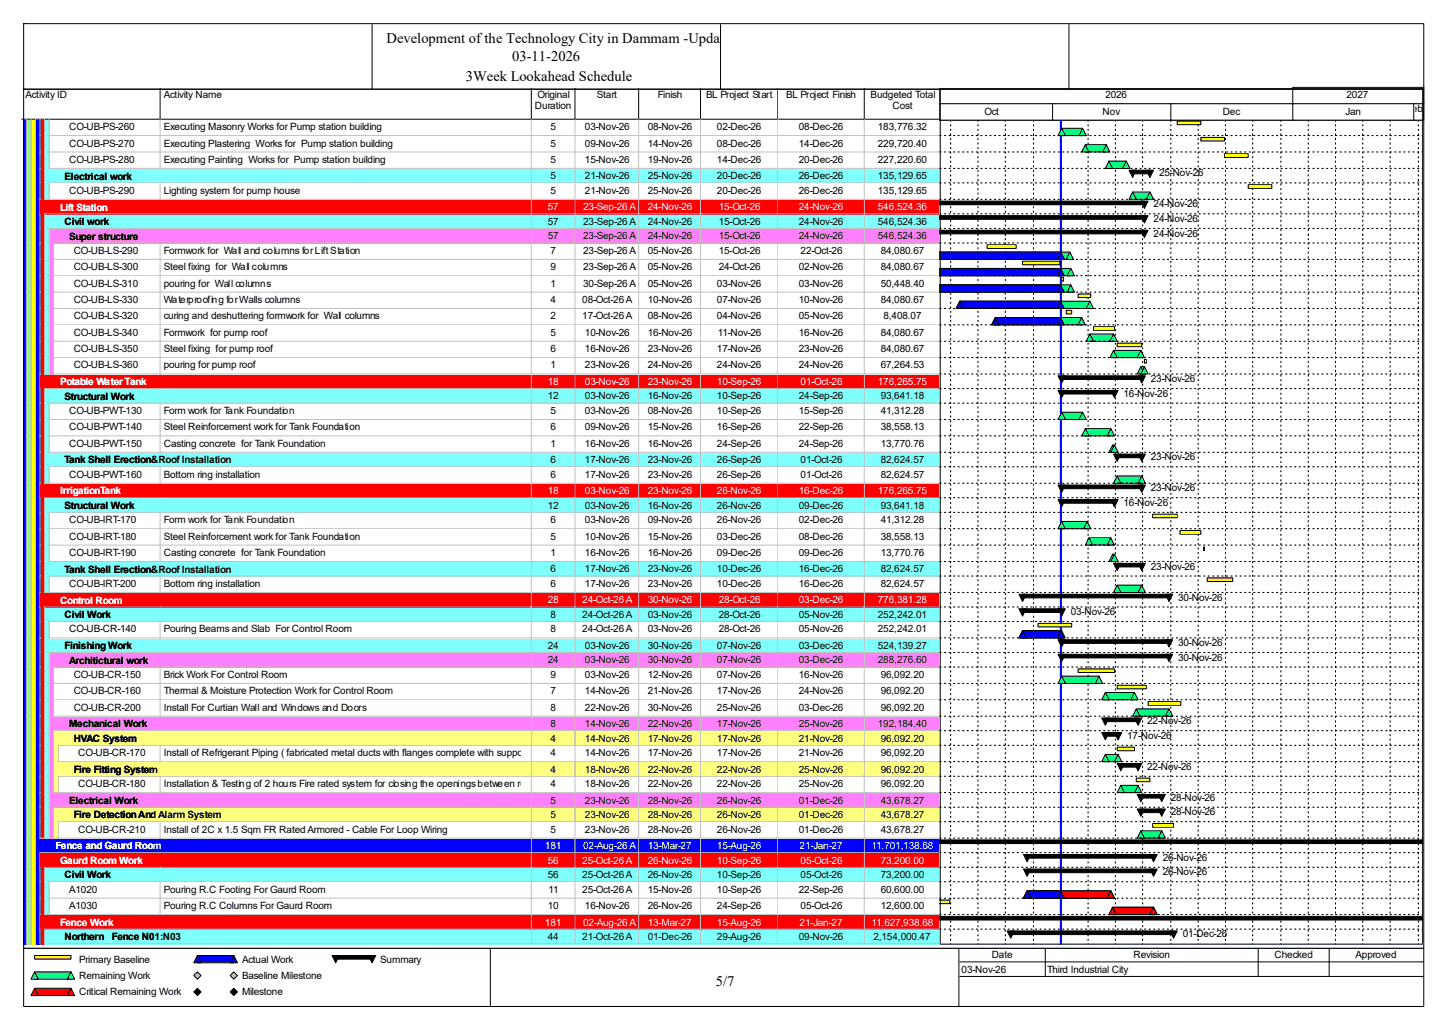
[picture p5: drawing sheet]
<svg xmlns="http://www.w3.org/2000/svg" width="420mm" height="297mm" viewBox="0 0 420 297" stroke-linecap="round" stroke-linejoin="round" font-family="sans-serif">
<defs><g id="words">
<g font-size="4.2">
<text x="112.1" y="12.4">Development of the Technology City in Dammam -Update</text>
<text x="148.5" y="17.7">03-11-2026</text>
<text x="135" y="23.5">3Week Lookahead Schedule</text>
<text x="207.5" y="285.6">5/7</text>
</g>
<g font-size="2.9">
<text x="7.4" y="28.4">Activity ID</text>
<text x="47.5" y="28.4">Activity Name</text>
<text x="155.8" y="28.4">Original</text>
<text x="173" y="28.4">Start</text>
<text x="190.7" y="28.4">Finish</text>
<text x="204.6" y="28.4">BL Project Start</text>
<text x="227.8" y="28.4">BL Project Finish</text>
<text x="252.3" y="28.4">Budgeted Total</text>
<text x="320.4" y="28.4">2026</text>
<text x="390.3" y="28.4">2027</text>
<text x="155.1" y="31.6">Duration</text>
<text x="258.7" y="31.6">Cost</text>
<text x="285.3" y="33.2">Oct</text>
<text x="319.6" y="33.2">Nov</text>
<text x="354.4" y="33.2">Dec</text>
<text x="390" y="33.2">Jan</text>
<text x="407.7" y="32.4">Feb</text>
<text x="20" y="37.7">CO-UB-PS-260</text>
<text x="47.5" y="37.7">Executing Masonry Works for Pump station building</text>
<text x="159.6" y="37.7">5</text>
<text x="169.5" y="37.7">03-Nov-26</text>
<text x="187.7" y="37.7">08-Nov-26</text>
<text x="207.8" y="37.7">02-Dec-26</text>
<text x="231.5" y="37.7">08-Dec-26</text>
<text x="254.5" y="37.7">183,776.32</text>
<text x="20" y="42.5">CO-UB-PS-270</text>
<text x="20" y="47.2">CO-UB-PS-280</text>
<text x="47.5" y="42.5">Executing Plastering Works for Pump station building</text>
<text x="47.5" y="47.2">Executing Painting Works for Pump station building</text>
<text x="159.6" y="42.5">5</text>
<text x="159.6" y="47.2">5</text>
<text x="169.5" y="42.5">09-Nov-26</text>
<text x="169.5" y="47.2">15-Nov-26</text>
<text x="187.7" y="42.5">14-Nov-26</text>
<text x="187.7" y="47.2">19-Nov-26</text>
<text x="207.8" y="42.5">08-Dec-26</text>
<text x="207.8" y="47.2">14-Dec-26</text>
<text x="231.5" y="42.5">14-Dec-26</text>
<text x="231.5" y="47.2">20-Dec-26</text>
<text x="254.5" y="42.5">229,720.40</text>
<text x="254.5" y="47.2">227,220.60</text>
<text x="18.7" y="52">Electrical work</text>
<text x="159.6" y="51.9">5</text>
<text x="169.5" y="51.9">21-Nov-26</text>
<text x="187.7" y="51.9">25-Nov-26</text>
<text x="207.8" y="51.9">20-Dec-26</text>
<text x="231.5" y="51.9">26-Dec-26</text>
<text x="254.5" y="51.9">135,129.65</text>
<text x="336" y="51.1">25-Nov-26</text>
<text x="20" y="56.1">CO-UB-PS-290</text>
<text x="47.5" y="56.1">Lighting system for pump house</text>
<text x="159.6" y="56.1">5</text>
<text x="169.5" y="56.1">21-Nov-26</text>
<text x="187.7" y="56.1">25-Nov-26</text>
<text x="207.8" y="56.1">20-Dec-26</text>
<text x="231.5" y="56.1">26-Dec-26</text>
<text x="254.5" y="56.1">135,129.65</text>
<text x="18.7" y="65.2">Civil work</text>
<text x="158.7" y="65.1">57</text>
<text x="169" y="65.1">23-Sep-26 A</text>
<text x="187.7" y="65.1">24-Nov-26</text>
<text x="208.3" y="65.1">15-Oct-26</text>
<text x="231.5" y="65.1">24-Nov-26</text>
<text x="254.5" y="65.1">546,524.36</text>
<text x="334.3" y="60.1">24-Nov-26</text>
<text x="334.3" y="64.3">24-Nov-26</text>
<text x="20" y="69.4">Super structure</text>
<text x="158.7" y="69.3">57</text>
<text x="169" y="69.3">23-Sep-26 A</text>
<text x="187.7" y="69.3">24-Nov-26</text>
<text x="208.3" y="69.3">15-Oct-26</text>
<text x="231.5" y="69.3">24-Nov-26</text>
<text x="254.5" y="69.3">546,524.36</text>
<text x="334.3" y="68.5">24-Nov-26</text>
<text x="21.4" y="73.6">CO-UB-LS-290</text>
<text x="47.5" y="73.6">Formwork for Wall and columns for Lift Station</text>
<text x="159.6" y="73.6">7</text>
<text x="169" y="73.6">23-Sep-26 A</text>
<text x="187.7" y="73.6">05-Nov-26</text>
<text x="208.3" y="73.6">15-Oct-26</text>
<text x="232" y="73.6">22-Oct-26</text>
<text x="255.3" y="73.6">84,080.67</text>
<text x="21.4" y="78.3">CO-UB-LS-300</text>
<text x="21.4" y="83.1">CO-UB-LS-310</text>
<text x="47.5" y="78.3">Steel fixing for Wall columns</text>
<text x="47.5" y="83.1">pouring for Wall columns</text>
<text x="159.6" y="78.3">9</text>
<text x="159.6" y="83.1">1</text>
<text x="169" y="78.3">23-Sep-26 A</text>
<text x="169" y="83.1">30-Sep-26 A</text>
<text x="187.7" y="78.3">05-Nov-26</text>
<text x="187.7" y="83.1">05-Nov-26</text>
<text x="207.8" y="83.1">03-Nov-26</text>
<text x="208.3" y="78.3">24-Oct-26</text>
<text x="231.5" y="78.3">02-Nov-26</text>
<text x="231.5" y="83.1">03-Nov-26</text>
<text x="255.3" y="78.3">84,080.67</text>
<text x="255.3" y="83.1">50,448.40</text>
<text x="21.4" y="87.8">CO-UB-LS-330</text>
<text x="47.5" y="87.8">Waterproofing for Walls columns</text>
<text x="159.6" y="87.8">4</text>
<text x="168.8" y="87.8">08-Oct-26 A</text>
<text x="187.7" y="87.8">10-Nov-26</text>
<text x="207.8" y="87.8">07-Nov-26</text>
<text x="231.5" y="87.8">10-Nov-26</text>
<text x="255.3" y="87.8">84,080.67</text>
<text x="21.4" y="92.5">CO-UB-LS-320</text>
<text x="47.5" y="92.5">curing and deshuttering formwork for Wall columns</text>
<text x="159.6" y="92.5">2</text>
<text x="168.8" y="92.5">17-Oct-26 A</text>
<text x="187.7" y="92.5">08-Nov-26</text>
<text x="207.8" y="92.5">04-Nov-26</text>
<text x="231.5" y="92.5">05-Nov-26</text>
<text x="256" y="92.5">8,408.07</text>
<text x="21.4" y="97.3">CO-UB-LS-340</text>
<text x="47.5" y="97.3">Formwork for pump roof</text>
<text x="159.6" y="97.3">5</text>
<text x="169.5" y="97.3">10-Nov-26</text>
<text x="187.7" y="97.3">16-Nov-26</text>
<text x="208.1" y="97.3">11-Nov-26</text>
<text x="231.5" y="97.3">16-Nov-26</text>
<text x="255.3" y="97.3">84,080.67</text>
<text x="21.4" y="102">CO-UB-LS-350</text>
<text x="21.4" y="106.8">CO-UB-LS-360</text>
<text x="47.5" y="102">Steel fixing for pump roof</text>
<text x="47.5" y="106.8">pouring for pump roof</text>
<text x="159.6" y="102">6</text>
<text x="159.6" y="106.8">1</text>
<text x="169.5" y="102">16-Nov-26</text>
<text x="169.5" y="106.8">23-Nov-26</text>
<text x="187.7" y="102">23-Nov-26</text>
<text x="187.7" y="106.8">24-Nov-26</text>
<text x="207.8" y="102">17-Nov-26</text>
<text x="207.8" y="106.8">24-Nov-26</text>
<text x="231.5" y="102">23-Nov-26</text>
<text x="231.5" y="106.8">24-Nov-26</text>
<text x="255.3" y="102">84,080.67</text>
<text x="255.3" y="106.8">67,264.53</text>
<text x="333.6" y="110.7">23-Nov-26</text>
<text x="18.7" y="115.8">Structural Work</text>
<text x="20" y="120">CO-UB-PWT-130</text>
<text x="47.5" y="120">Form work for Tank Foundation</text>
<text x="158.7" y="115.7">12</text>
<text x="159.6" y="120">5</text>
<text x="169.5" y="115.7">03-Nov-26</text>
<text x="169.5" y="120">03-Nov-26</text>
<text x="187.7" y="115.7">16-Nov-26</text>
<text x="187.7" y="120">08-Nov-26</text>
<text x="207.8" y="115.7">10-Sep-26</text>
<text x="207.8" y="120">10-Sep-26</text>
<text x="231.5" y="115.7">24-Sep-26</text>
<text x="231.5" y="120">15-Sep-26</text>
<text x="255.3" y="115.7">93,641.18</text>
<text x="255.3" y="120">41,312.28</text>
<text x="325.7" y="115">16-Nov-26</text>
<text x="20" y="124.7">CO-UB-PWT-140</text>
<text x="47.5" y="124.7">Steel Reinforcement work for Tank Foundation</text>
<text x="159.6" y="124.7">6</text>
<text x="169.5" y="124.7">09-Nov-26</text>
<text x="187.7" y="124.7">15-Nov-26</text>
<text x="207.8" y="124.7">16-Sep-26</text>
<text x="231.5" y="124.7">22-Sep-26</text>
<text x="255.3" y="124.7">38,558.13</text>
<text x="20" y="129.5">CO-UB-PWT-150</text>
<text x="47.5" y="129.5">Casting concrete for Tank Foundation</text>
<text x="159.6" y="129.5">1</text>
<text x="169.5" y="129.5">16-Nov-26</text>
<text x="187.7" y="129.5">16-Nov-26</text>
<text x="207.8" y="129.5">24-Sep-26</text>
<text x="231.5" y="129.5">24-Sep-26</text>
<text x="255.3" y="129.5">13,770.76</text>
<text x="18.7" y="134.3">Tank Shell Erection&amp;Roof Installation</text>
<text x="159.6" y="134.2">6</text>
<text x="169.5" y="134.2">17-Nov-26</text>
<text x="187.7" y="134.2">23-Nov-26</text>
<text x="207.8" y="134.2">26-Sep-26</text>
<text x="232" y="134.2">01-Oct-26</text>
<text x="255.3" y="134.2">82,624.57</text>
<text x="333.6" y="133.4">23-Nov-26</text>
<text x="20" y="138.4">CO-UB-PWT-160</text>
<text x="47.5" y="138.4">Bottom ring installation</text>
<text x="159.6" y="138.4">6</text>
<text x="169.5" y="138.4">17-Nov-26</text>
<text x="187.7" y="138.4">23-Nov-26</text>
<text x="207.8" y="138.4">26-Sep-26</text>
<text x="232" y="138.4">01-Oct-26</text>
<text x="255.3" y="138.4">82,624.57</text>
<text x="333.6" y="142.4">23-Nov-26</text>
<text x="18.7" y="147.5">Structural Work</text>
<text x="158.7" y="147.4">12</text>
<text x="169.5" y="147.4">03-Nov-26</text>
<text x="187.7" y="147.4">16-Nov-26</text>
<text x="207.8" y="147.4">26-Nov-26</text>
<text x="231.5" y="147.4">09-Dec-26</text>
<text x="255.3" y="147.4">93,641.18</text>
<text x="325.7" y="146.6">16-Nov-26</text>
<text x="20" y="151.6">CO-UB-IRT-170</text>
<text x="47.5" y="151.6">Form work for Tank Foundation</text>
<text x="159.6" y="151.6">6</text>
<text x="169.5" y="151.6">03-Nov-26</text>
<text x="187.7" y="151.6">09-Nov-26</text>
<text x="207.8" y="151.6">26-Nov-26</text>
<text x="231.5" y="151.6">02-Dec-26</text>
<text x="255.3" y="151.6">41,312.28</text>
<text x="20" y="156.3">CO-UB-IRT-180</text>
<text x="20" y="161.1">CO-UB-IRT-190</text>
<text x="47.5" y="156.3">Steel Reinforcement work for Tank Foundation</text>
<text x="47.5" y="161.1">Casting concrete for Tank Foundation</text>
<text x="159.6" y="156.3">5</text>
<text x="159.6" y="161.1">1</text>
<text x="169.5" y="156.3">10-Nov-26</text>
<text x="169.5" y="161.1">16-Nov-26</text>
<text x="187.7" y="156.3">15-Nov-26</text>
<text x="187.7" y="161.1">16-Nov-26</text>
<text x="207.8" y="156.3">03-Dec-26</text>
<text x="207.8" y="161.1">09-Dec-26</text>
<text x="231.5" y="156.3">08-Dec-26</text>
<text x="231.5" y="161.1">09-Dec-26</text>
<text x="255.3" y="156.3">38,558.13</text>
<text x="255.3" y="161.1">13,770.76</text>
<text x="18.7" y="165.9">Tank Shell Erection&amp;Roof Installation</text>
<text x="159.6" y="165.9">6</text>
<text x="169.5" y="165.9">17-Nov-26</text>
<text x="187.7" y="165.9">23-Nov-26</text>
<text x="207.8" y="165.9">10-Dec-26</text>
<text x="231.5" y="165.9">16-Dec-26</text>
<text x="255.3" y="165.9">82,624.57</text>
<text x="333.6" y="165.1">23-Nov-26</text>
<text x="20" y="170.1">CO-UB-IRT-200</text>
<text x="47.5" y="170.1">Bottom ring installation</text>
<text x="159.6" y="170.1">6</text>
<text x="169.5" y="170.1">17-Nov-26</text>
<text x="187.7" y="170.1">23-Nov-26</text>
<text x="207.8" y="170.1">10-Dec-26</text>
<text x="231.5" y="170.1">16-Dec-26</text>
<text x="255.3" y="170.1">82,624.57</text>
<text x="18.7" y="179.1">Civil Work</text>
<text x="159.6" y="179">8</text>
<text x="168.8" y="179">24-Oct-26 A</text>
<text x="187.7" y="179">03-Nov-26</text>
<text x="208.3" y="179">28-Oct-26</text>
<text x="231.5" y="179">05-Nov-26</text>
<text x="254.5" y="179">252,242.01</text>
<text x="310.3" y="178.2">03-Nov-26</text>
<text x="341.5" y="174">30-Nov-26</text>
<text x="20" y="183.3">CO-UB-CR-140</text>
<text x="47.5" y="183.3">Pouring Beams and Slab For Control Room</text>
<text x="159.6" y="183.3">8</text>
<text x="168.8" y="183.3">24-Oct-26 A</text>
<text x="187.7" y="183.3">03-Nov-26</text>
<text x="208.3" y="183.3">28-Oct-26</text>
<text x="231.5" y="183.3">05-Nov-26</text>
<text x="254.5" y="183.3">252,242.01</text>
<text x="18.7" y="188.1">Finishing Work</text>
<text x="158.7" y="188">24</text>
<text x="169.5" y="188">03-Nov-26</text>
<text x="187.7" y="188">30-Nov-26</text>
<text x="207.8" y="188">07-Nov-26</text>
<text x="231.5" y="188">03-Dec-26</text>
<text x="254.5" y="188">524,139.27</text>
<text x="341.5" y="187.2">30-Nov-26</text>
<text x="341.5" y="191.4">30-Nov-26</text>
<text x="20" y="192.3">Architictural work</text>
<text x="21.4" y="196.4">CO-UB-CR-150</text>
<text x="47.5" y="196.4">Brick Work For Control Room</text>
<text x="158.7" y="192.2">24</text>
<text x="159.6" y="196.4">9</text>
<text x="169.5" y="192.2">03-Nov-26</text>
<text x="169.5" y="196.4">03-Nov-26</text>
<text x="187.7" y="192.2">30-Nov-26</text>
<text x="187.7" y="196.4">12-Nov-26</text>
<text x="207.8" y="192.2">07-Nov-26</text>
<text x="207.8" y="196.4">07-Nov-26</text>
<text x="231.5" y="192.2">03-Dec-26</text>
<text x="231.5" y="196.4">16-Nov-26</text>
<text x="254.5" y="192.2">288,276.60</text>
<text x="255.3" y="196.4">96,092.20</text>
<text x="21.4" y="201.2">CO-UB-CR-160</text>
<text x="47.5" y="201.2">Thermal &amp; Moisture Protection Work for Control Room</text>
<text x="159.6" y="201.2">7</text>
<text x="169.5" y="201.2">14-Nov-26</text>
<text x="187.7" y="201.2">21-Nov-26</text>
<text x="207.8" y="201.2">17-Nov-26</text>
<text x="231.5" y="201.2">24-Nov-26</text>
<text x="255.3" y="201.2">96,092.20</text>
<text x="21.4" y="206">CO-UB-CR-200</text>
<text x="47.5" y="206">Install For Curtian Wall and Windows and Doors</text>
<text x="159.6" y="206">8</text>
<text x="169.5" y="206">22-Nov-26</text>
<text x="187.7" y="206">30-Nov-26</text>
<text x="207.8" y="206">25-Nov-26</text>
<text x="231.5" y="206">03-Dec-26</text>
<text x="255.3" y="206">96,092.20</text>
<text x="332.5" y="209.9">22-Nov-26</text>
<text x="20" y="210.8">Mechanical Work</text>
<text x="21.4" y="215">HVAC System</text>
<text x="159.6" y="210.7">8</text>
<text x="159.6" y="214.9">4</text>
<text x="169.5" y="210.7">14-Nov-26</text>
<text x="169.5" y="214.9">14-Nov-26</text>
<text x="187.7" y="210.7">22-Nov-26</text>
<text x="187.7" y="214.9">17-Nov-26</text>
<text x="207.8" y="210.7">17-Nov-26</text>
<text x="207.8" y="214.9">17-Nov-26</text>
<text x="231.5" y="210.7">25-Nov-26</text>
<text x="231.5" y="214.9">21-Nov-26</text>
<text x="254.5" y="210.7">192,184.40</text>
<text x="255.3" y="214.9">96,092.20</text>
<text x="326.7" y="214.1">17-Nov-26</text>
<text x="22.7" y="219.1">CO-UB-CR-170</text>
<text x="47.5" y="219.1">Install of Refrigerant Piping ( fabricated metal ducts with flanges complete with supports, vanes, dampers )</text>
<text x="159.6" y="219.1">4</text>
<text x="169.5" y="219.1">14-Nov-26</text>
<text x="187.7" y="219.1">17-Nov-26</text>
<text x="207.8" y="219.1">17-Nov-26</text>
<text x="231.5" y="219.1">21-Nov-26</text>
<text x="255.3" y="219.1">96,092.20</text>
<text x="21.4" y="223.9">Fire Fitting System</text>
<text x="159.6" y="223.9">4</text>
<text x="169.5" y="223.9">18-Nov-26</text>
<text x="187.7" y="223.9">22-Nov-26</text>
<text x="207.8" y="223.9">22-Nov-26</text>
<text x="231.5" y="223.9">25-Nov-26</text>
<text x="255.3" y="223.9">96,092.20</text>
<text x="332.5" y="223.1">22-Nov-26</text>
<text x="20" y="232.9">Electrical Work</text>
<text x="22.7" y="228.1">CO-UB-CR-180</text>
<text x="47.5" y="228.1">Installation &amp; Testing of 2 hours Fire rated system for closing the openings between rooms with help of Rock wool</text>
<text x="159.6" y="228.1">4</text>
<text x="159.6" y="232.8">5</text>
<text x="169.5" y="228.1">18-Nov-26</text>
<text x="169.5" y="232.8">23-Nov-26</text>
<text x="187.7" y="228.1">22-Nov-26</text>
<text x="187.7" y="232.8">28-Nov-26</text>
<text x="207.8" y="228.1">22-Nov-26</text>
<text x="207.8" y="232.8">26-Nov-26</text>
<text x="231.5" y="228.1">25-Nov-26</text>
<text x="231.5" y="232.8">01-Dec-26</text>
<text x="255.3" y="228.1">96,092.20</text>
<text x="255.3" y="232.8">43,678.27</text>
<text x="339.4" y="232">28-Nov-26</text>
<text x="21.4" y="237.2">Fire Detection And Alarm System</text>
<text x="159.6" y="237.1">5</text>
<text x="169.5" y="237.1">23-Nov-26</text>
<text x="187.7" y="237.1">28-Nov-26</text>
<text x="207.8" y="237.1">26-Nov-26</text>
<text x="231.5" y="237.1">01-Dec-26</text>
<text x="255.3" y="237.1">43,678.27</text>
<text x="339.4" y="236.3">28-Nov-26</text>
<text x="22.7" y="241.3">CO-UB-CR-210</text>
<text x="47.5" y="241.3">Install of 2C x 1.5 Sqm FR Rated Armored - Cable For Loop Wiring</text>
<text x="159.6" y="241.3">5</text>
<text x="169.5" y="241.3">23-Nov-26</text>
<text x="187.7" y="241.3">28-Nov-26</text>
<text x="207.8" y="241.3">26-Nov-26</text>
<text x="231.5" y="241.3">01-Dec-26</text>
<text x="255.3" y="241.3">43,678.27</text>
<text x="337" y="249.4">26-Nov-26</text>
<text x="18.7" y="254.6">Civil Work</text>
<text x="158.7" y="254.5">56</text>
<text x="168.8" y="254.5">25-Oct-26 A</text>
<text x="187.7" y="254.5">26-Nov-26</text>
<text x="207.8" y="254.5">10-Sep-26</text>
<text x="232" y="254.5">05-Oct-26</text>
<text x="255.3" y="254.5">73,200.00</text>
<text x="337" y="253.7">26-Nov-26</text>
<text x="20" y="258.7">A1020</text>
<text x="20" y="263.4">A1030</text>
<text x="47.5" y="258.7">Pouring R.C Footing For Gaurd Room</text>
<text x="47.5" y="263.4">Pouring R.C Columns For Gaurd Room</text>
<text x="158.7" y="263.4">10</text>
<text x="159" y="258.7">11</text>
<text x="168.8" y="258.7">25-Oct-26 A</text>
<text x="169.5" y="263.4">16-Nov-26</text>
<text x="187.7" y="258.7">15-Nov-26</text>
<text x="187.7" y="263.4">26-Nov-26</text>
<text x="207.8" y="258.7">10-Sep-26</text>
<text x="207.8" y="263.4">24-Sep-26</text>
<text x="231.5" y="258.7">22-Sep-26</text>
<text x="232" y="263.4">05-Oct-26</text>
<text x="255.3" y="258.7">60,600.00</text>
<text x="255.3" y="263.4">12,600.00</text>
<text x="18.7" y="272.5">Northern</text>
<text x="32.4" y="272.5">Fence N01:N03</text>
<text x="158.7" y="272.4">44</text>
<text x="168.8" y="272.4">21-Oct-26 A</text>
<text x="187.7" y="272.4">01-Dec-26</text>
<text x="207.8" y="272.4">29-Aug-26</text>
<text x="231.5" y="272.4">09-Nov-26</text>
<text x="253.2" y="272.4">2,154,000.47</text>
<text x="342.8" y="271.6">01-Dec-26</text>
<text x="22.9" y="279">Primary Baseline</text>
<text x="70.1" y="279">Actual Work</text>
<text x="110.2" y="279">Summary</text>
<text x="278.7" y="281.9">03-Nov-26</text>
<text x="287.4" y="277.7">Date</text>
<text x="303.5" y="281.9">Third Industrial City</text>
<text x="328.5" y="277.7">Revision</text>
<text x="369.4" y="277.7">Checked</text>
<text x="392.9" y="277.7">Approved</text>
<text x="22.9" y="283.7">Remaining Work</text>
<text x="70.1" y="283.7">Baseline Milestone</text>
<text x="22.9" y="288.5">Critical Remaining Work</text>
<text x="70.1" y="288.5">Milestone</text>
</g>
<g font-size="2.9" fill="#fff">
<text x="17.4" y="61">Lift Station</text>
<text x="158.7" y="60.9">57</text>
<text x="169" y="60.9">23-Sep-26 A</text>
<text x="187.7" y="60.9">24-Nov-26</text>
<text x="208.3" y="60.9">15-Oct-26</text>
<text x="231.5" y="60.9">24-Nov-26</text>
<text x="254.5" y="60.9">546,524.36</text>
<text x="17.4" y="111.6">Potable Water Tank</text>
<text x="158.7" y="111.5">18</text>
<text x="169.5" y="111.5">03-Nov-26</text>
<text x="187.7" y="111.5">23-Nov-26</text>
<text x="207.8" y="111.5">10-Sep-26</text>
<text x="232" y="111.5">01-Oct-26</text>
<text x="254.5" y="111.5">176,265.75</text>
<text x="17.4" y="143.3">IrrigationTank</text>
<text x="158.7" y="143.2">18</text>
<text x="169.5" y="143.2">03-Nov-26</text>
<text x="187.7" y="143.2">23-Nov-26</text>
<text x="207.8" y="143.2">26-Nov-26</text>
<text x="231.5" y="143.2">16-Dec-26</text>
<text x="254.5" y="143.2">176,265.75</text>
<text x="17.4" y="174.9">Control Room</text>
<text x="158.7" y="174.8">28</text>
<text x="168.8" y="174.8">24-Oct-26 A</text>
<text x="187.7" y="174.8">30-Nov-26</text>
<text x="208.3" y="174.8">28-Oct-26</text>
<text x="231.5" y="174.8">03-Dec-26</text>
<text x="254.5" y="174.8">776,381.28</text>
<text x="157.9" y="246">181</text>
<text x="169" y="246">02-Aug-26 A</text>
<text x="187.7" y="246">13-Mar-27</text>
<text x="207.8" y="246">15-Aug-26</text>
<text x="231.8" y="246">21-Jan-27</text>
<text x="252.6" y="246">11,701,138.68</text>
<text x="16.1" y="246.1">Fence and Gaurd Room</text>
<text x="17.4" y="250.3">Gaurd Room Work</text>
<text x="158.7" y="250.2">56</text>
<text x="168.8" y="250.2">25-Oct-26 A</text>
<text x="187.7" y="250.2">26-Nov-26</text>
<text x="207.8" y="250.2">10-Sep-26</text>
<text x="232" y="250.2">05-Oct-26</text>
<text x="255.3" y="250.2">73,200.00</text>
<text x="17.4" y="268.3">Fence Work</text>
<text x="157.9" y="268.2">181</text>
<text x="169" y="268.2">02-Aug-26 A</text>
<text x="187.7" y="268.2">13-Mar-27</text>
<text x="207.8" y="268.2">15-Aug-26</text>
<text x="231.8" y="268.2">21-Jan-27</text>
<text x="252.6" y="268.2">11,627,938.68</text>
</g>
</g></defs>
<path d="M46.4 25.6v8.9h-40.1" fill="none" stroke="#000" stroke-width=".29"/>
<path d="M46.7 25.6h107.6v9.2h-107.6z" fill="#fff"/>
<path d="M154 25.6v8.9h-107.6" fill="none" stroke="#000" stroke-width=".29"/>
<path d="M154.3 25.6h12.6v9.2h-12.6z" fill="#fff"/>
<path d="M166.7 25.6v8.9h-12.7" fill="none" stroke="#000" stroke-width=".29"/>
<path d="M166.9 25.6h18.5v9.2h-18.5z" fill="#fff"/>
<path d="M185.1 25.6v8.9h-18.4" fill="none" stroke="#000" stroke-width=".29"/>
<path d="M185.4 25.6h17.9v9.2h-17.9z" fill="#fff"/>
<path d="M203 25.6v8.9h-17.9" fill="none" stroke="#000" stroke-width=".29"/>
<path d="M203.3 25.6h22.4v9.2h-22.4z" fill="#fff"/>
<path d="M225.5 25.6v8.9h-22.5" fill="none" stroke="#000" stroke-width=".29"/>
<path d="M225.7 25.6h25.1v9.2h-25.1z" fill="#fff"/>
<path d="M250.5 25.6v8.9h-25" fill="none" stroke="#000" stroke-width=".29"/>
<path d="M250.8 25.6h21.9v9.2h-21.9z" fill="#fff"/>
<path d="M272.4 25.6v8.9h-21.9" fill="none" stroke="#000" stroke-width=".29"/>
<path d="M6.6 34.8h1.3v4.7h-1.3z" fill="#00f"/>
<path d="M7.6 34.5v5.1" fill="none" stroke="#c0c0c0" stroke-width=".29"/>
<path d="M7.9 34.8h1.3v4.7h-1.3z" fill="#80ff80"/>
<path d="M9 34.5v5.1" fill="none" stroke="#c0c0c0" stroke-width=".29"/>
<path d="M9.2 34.8h1.3v4.7h-1.3z" fill="#ff0"/>
<path d="M10.3 34.5v5.1" fill="none" stroke="#c0c0c0" stroke-width=".29"/>
<path d="M10.5 34.8h1.4v4.7h-1.4z" fill="#00f"/>
<path d="M11.6 34.5v5.1" fill="none" stroke="#c0c0c0" stroke-width=".29"/>
<path d="M11.9 34.8h1.3v4.7h-1.3z" fill="#f00"/>
<path d="M12.9 34.5v5.1" fill="none" stroke="#c0c0c0" stroke-width=".29"/>
<path d="M13.2 34.8h1.3v4.7h-1.3z" fill="#80ffff"/>
<path d="M14.2 34.5v5.1" fill="none" stroke="#c0c0c0" stroke-width=".29"/>
<path d="M14.5 34.8h32.2v4.7h-32.2z" fill="#fff"/>
<path d="M14.2 39.3h32.5M46.4 34.5v5.1" fill="none" stroke="#c0c0c0" stroke-width=".29"/>
<path d="M46.7 34.8h107.6v4.7h-107.6z" fill="#fff"/>
<path d="M154 34.5v4.8h-107.3" fill="none" stroke="#c0c0c0" stroke-width=".29"/>
<path d="M154.3 34.8h12.6v4.7h-12.6z" fill="#fff"/>
<path d="M166.7 34.5v4.8h-12.4" fill="none" stroke="#c0c0c0" stroke-width=".29"/>
<path d="M166.9 34.8h18.5v4.7h-18.5z" fill="#fff"/>
<path d="M185.1 34.5v4.8h-18.2" fill="none" stroke="#c0c0c0" stroke-width=".29"/>
<path d="M185.4 34.8h17.9v4.7h-17.9z" fill="#fff"/>
<path d="M203 34.5v4.8h-17.6" fill="none" stroke="#c0c0c0" stroke-width=".29"/>
<path d="M203.3 34.8h22.4v4.7h-22.4z" fill="#fff"/>
<path d="M225.5 34.5v4.8h-22.2" fill="none" stroke="#c0c0c0" stroke-width=".29"/>
<path d="M225.7 34.8h25.1v4.7h-25.1z" fill="#fff"/>
<path d="M250.5 34.5v4.8h-24.8" fill="none" stroke="#c0c0c0" stroke-width=".29"/>
<path d="M250.8 34.8h21.9v4.7h-21.9z" fill="#fff"/>
<path d="M272.4 34.5v4.8h-21.6" fill="none" stroke="#c0c0c0" stroke-width=".29"/>
<path d="M6.6 39.5h1.3v4.8h-1.3z" fill="#00f"/>
<path d="M7.6 39.3v5" fill="none" stroke="#c0c0c0" stroke-width=".29"/>
<path d="M7.9 39.5h1.3v4.8h-1.3z" fill="#80ff80"/>
<path d="M9 39.3v5" fill="none" stroke="#c0c0c0" stroke-width=".29"/>
<path d="M9.2 39.5h1.3v4.8h-1.3z" fill="#ff0"/>
<path d="M10.3 39.3v5" fill="none" stroke="#c0c0c0" stroke-width=".29"/>
<path d="M10.5 39.5h1.4v4.8h-1.4z" fill="#00f"/>
<path d="M11.6 39.3v5" fill="none" stroke="#c0c0c0" stroke-width=".29"/>
<path d="M11.9 39.5h1.3v4.8h-1.3z" fill="#f00"/>
<path d="M12.9 39.3v5" fill="none" stroke="#c0c0c0" stroke-width=".29"/>
<path d="M13.2 39.5h1.3v4.8h-1.3z" fill="#80ffff"/>
<path d="M14.2 39.3v5" fill="none" stroke="#c0c0c0" stroke-width=".29"/>
<path d="M14.5 39.5h32.2v4.8h-32.2z" fill="#fff"/>
<path d="M46.4 39.3v5M14.2 44h32.5" fill="none" stroke="#c0c0c0" stroke-width=".29"/>
<path d="M46.7 39.5h107.6v4.8h-107.6z" fill="#fff"/>
<path d="M154 39.3v4.7h-107.3" fill="none" stroke="#c0c0c0" stroke-width=".29"/>
<path d="M154.3 39.5h12.6v4.8h-12.6z" fill="#fff"/>
<path d="M166.7 39.3v4.7h-12.4" fill="none" stroke="#c0c0c0" stroke-width=".29"/>
<path d="M166.9 39.5h18.5v4.8h-18.5z" fill="#fff"/>
<path d="M185.1 39.3v4.7h-18.2" fill="none" stroke="#c0c0c0" stroke-width=".29"/>
<path d="M185.4 39.5h17.9v4.8h-17.9z" fill="#fff"/>
<path d="M203 39.3v4.7h-17.6" fill="none" stroke="#c0c0c0" stroke-width=".29"/>
<path d="M203.3 39.5h22.4v4.8h-22.4z" fill="#fff"/>
<path d="M225.5 39.3v4.7h-22.2" fill="none" stroke="#c0c0c0" stroke-width=".29"/>
<path d="M225.7 39.5h25.1v4.8h-25.1z" fill="#fff"/>
<path d="M250.5 39.3v4.7h-24.8" fill="none" stroke="#c0c0c0" stroke-width=".29"/>
<path d="M250.8 39.5h21.9v4.8h-21.9z" fill="#fff"/>
<path d="M272.4 39.3v4.7h-21.6" fill="none" stroke="#c0c0c0" stroke-width=".29"/>
<path d="M6.6 44.3h1.3v4.8h-1.3z" fill="#00f"/>
<path d="M7.6 44v5" fill="none" stroke="#c0c0c0" stroke-width=".29"/>
<path d="M7.9 44.3h1.3v4.8h-1.3z" fill="#80ff80"/>
<path d="M9 44v5" fill="none" stroke="#c0c0c0" stroke-width=".29"/>
<path d="M9.2 44.3h1.3v4.8h-1.3z" fill="#ff0"/>
<path d="M10.3 44v5" fill="none" stroke="#c0c0c0" stroke-width=".29"/>
<path d="M10.5 44.3h1.4v4.8h-1.4z" fill="#00f"/>
<path d="M11.6 44v5" fill="none" stroke="#c0c0c0" stroke-width=".29"/>
<path d="M11.9 44.3h1.3v4.8h-1.3z" fill="#f00"/>
<path d="M12.9 44v5" fill="none" stroke="#c0c0c0" stroke-width=".29"/>
<path d="M13.2 44.3h1.3v4.8h-1.3z" fill="#80ffff"/>
<path d="M14.2 44v5" fill="none" stroke="#c0c0c0" stroke-width=".29"/>
<path d="M14.5 44.3h32.2v4.8h-32.2z" fill="#fff"/>
<path d="M14.2 48.8h32.5M46.4 44v5" fill="none" stroke="#c0c0c0" stroke-width=".29"/>
<path d="M46.7 44.3h107.6v4.8h-107.6z" fill="#fff"/>
<path d="M154 44v4.8h-107.3" fill="none" stroke="#c0c0c0" stroke-width=".29"/>
<path d="M154.3 44.3h12.6v4.8h-12.6z" fill="#fff"/>
<path d="M166.7 44v4.8h-12.4" fill="none" stroke="#c0c0c0" stroke-width=".29"/>
<path d="M166.9 44.3h18.5v4.8h-18.5z" fill="#fff"/>
<path d="M185.1 44v4.8h-18.2" fill="none" stroke="#c0c0c0" stroke-width=".29"/>
<path d="M185.4 44.3h17.9v4.8h-17.9z" fill="#fff"/>
<path d="M203 44v4.8h-17.6" fill="none" stroke="#c0c0c0" stroke-width=".29"/>
<path d="M203.3 44.3h22.4v4.8h-22.4z" fill="#fff"/>
<path d="M225.5 44v4.8h-22.2" fill="none" stroke="#c0c0c0" stroke-width=".29"/>
<path d="M225.7 44.3h25.1v4.8h-25.1z" fill="#fff"/>
<path d="M250.5 44v4.8h-24.8" fill="none" stroke="#c0c0c0" stroke-width=".29"/>
<path d="M250.8 44.3h21.9v4.8h-21.9z" fill="#fff"/>
<path d="M272.4 44v4.8h-21.6" fill="none" stroke="#c0c0c0" stroke-width=".29"/>
<path d="M6.6 49.1h1.3v4.2h-1.3z" fill="#00f"/>
<path d="M7.6 48.8v4.5" fill="none" stroke="#c0c0c0" stroke-width=".29"/>
<path d="M7.9 49.1h1.3v4.2h-1.3z" fill="#80ff80"/>
<path d="M9 48.8v4.5" fill="none" stroke="#c0c0c0" stroke-width=".29"/>
<path d="M9.2 49.1h1.3v4.2h-1.3z" fill="#ff0"/>
<path d="M10.3 48.8v4.5" fill="none" stroke="#c0c0c0" stroke-width=".29"/>
<path d="M10.5 49.1h1.4v4.2h-1.4z" fill="#00f"/>
<path d="M11.6 48.8v4.5" fill="none" stroke="#c0c0c0" stroke-width=".29"/>
<path d="M11.9 49.1h1.3v4.2h-1.3z" fill="#f00"/>
<path d="M12.9 48.8v4.5" fill="none" stroke="#c0c0c0" stroke-width=".29"/>
<path d="M13.2 49.1h33.5v4.2h-33.5z" fill="#80ffff"/>
<path d="M14.2 53h32.5" fill="none" stroke="#c0c0c0" stroke-width=".29"/>
<path d="M46.7 49.1h107.6v4.2h-107.6z" fill="#80ffff"/>
<path d="M154 48.8v4.2h-107.3" fill="none" stroke="#c0c0c0" stroke-width=".29"/>
<path d="M154.3 49.1h12.6v4.2h-12.6z" fill="#80ffff"/>
<path d="M166.7 48.8v4.2h-12.4" fill="none" stroke="#c0c0c0" stroke-width=".29"/>
<path d="M166.9 49.1h18.5v4.2h-18.5z" fill="#80ffff"/>
<path d="M185.1 48.8v4.2h-18.2" fill="none" stroke="#c0c0c0" stroke-width=".29"/>
<path d="M185.4 49.1h17.9v4.2h-17.9z" fill="#80ffff"/>
<path d="M203 48.8v4.2h-17.6" fill="none" stroke="#c0c0c0" stroke-width=".29"/>
<path d="M203.3 49.1h22.4v4.2h-22.4z" fill="#80ffff"/>
<path d="M225.5 48.8v4.2h-22.2" fill="none" stroke="#c0c0c0" stroke-width=".29"/>
<path d="M225.7 49.1h25.1v4.2h-25.1z" fill="#80ffff"/>
<path d="M250.5 48.8v4.2h-24.8" fill="none" stroke="#c0c0c0" stroke-width=".29"/>
<path d="M250.8 49.1h21.9v4.2h-21.9z" fill="#80ffff"/>
<path d="M272.4 48.8v4.2h-21.6" fill="none" stroke="#c0c0c0" stroke-width=".29"/>
<path d="M6.6 53.3h1.3v4.7h-1.3z" fill="#00f"/>
<path d="M7.6 53v5" fill="none" stroke="#c0c0c0" stroke-width=".29"/>
<path d="M7.9 53.3h1.3v4.7h-1.3z" fill="#80ff80"/>
<path d="M9 53v5" fill="none" stroke="#c0c0c0" stroke-width=".29"/>
<path d="M9.2 53.3h1.3v4.7h-1.3z" fill="#ff0"/>
<path d="M10.3 53v5" fill="none" stroke="#c0c0c0" stroke-width=".29"/>
<path d="M10.5 53.3h1.4v4.7h-1.4z" fill="#00f"/>
<path d="M11.6 53v5" fill="none" stroke="#c0c0c0" stroke-width=".29"/>
<path d="M11.9 53.3h1.3v4.7h-1.3z" fill="#f00"/>
<path d="M12.9 53v5" fill="none" stroke="#c0c0c0" stroke-width=".29"/>
<path d="M13.2 53.3h1.3v4.7h-1.3z" fill="#80ffff"/>
<path d="M12.9 57.7h1.6M14.2 53v5" fill="none" stroke="#c0c0c0" stroke-width=".29"/>
<path d="M14.5 53.3h32.2v4.7h-32.2z" fill="#fff"/>
<path d="M14.2 57.7h32.5M46.4 53v5" fill="none" stroke="#c0c0c0" stroke-width=".29"/>
<path d="M46.7 53.3h107.6v4.7h-107.6z" fill="#fff"/>
<path d="M154 53v4.7h-107.3" fill="none" stroke="#c0c0c0" stroke-width=".29"/>
<path d="M154.3 53.3h12.6v4.7h-12.6z" fill="#fff"/>
<path d="M166.7 53v4.7h-12.4" fill="none" stroke="#c0c0c0" stroke-width=".29"/>
<path d="M166.9 53.3h18.5v4.7h-18.5z" fill="#fff"/>
<path d="M185.1 53v4.7h-18.2" fill="none" stroke="#c0c0c0" stroke-width=".29"/>
<path d="M185.4 53.3h17.9v4.7h-17.9z" fill="#fff"/>
<path d="M203 53v4.7h-17.6" fill="none" stroke="#c0c0c0" stroke-width=".29"/>
<path d="M203.3 53.3h22.4v4.7h-22.4z" fill="#fff"/>
<path d="M225.5 53v4.7h-22.2" fill="none" stroke="#c0c0c0" stroke-width=".29"/>
<path d="M225.7 53.3h25.1v4.7h-25.1z" fill="#fff"/>
<path d="M250.5 53v4.7h-24.8" fill="none" stroke="#c0c0c0" stroke-width=".29"/>
<path d="M250.8 53.3h21.9v4.7h-21.9z" fill="#fff"/>
<path d="M272.4 53v4.7h-21.6" fill="none" stroke="#c0c0c0" stroke-width=".29"/>
<path d="M6.6 58h1.3v4.2h-1.3z" fill="#00f"/>
<path d="M7.6 57.7v4.5" fill="none" stroke="#c0c0c0" stroke-width=".29"/>
<path d="M7.9 58h1.3v4.2h-1.3z" fill="#80ff80"/>
<path d="M9 57.7v4.5" fill="none" stroke="#c0c0c0" stroke-width=".29"/>
<path d="M9.2 58h1.3v4.2h-1.3z" fill="#ff0"/>
<path d="M10.3 57.7v4.5" fill="none" stroke="#c0c0c0" stroke-width=".29"/>
<path d="M10.5 58h1.4v4.2h-1.4z" fill="#00f"/>
<path d="M11.6 57.7v4.5" fill="none" stroke="#c0c0c0" stroke-width=".29"/>
<path d="M11.9 58h34.8v4.2h-34.8z" fill="#f00"/>
<path d="M12.9 62h33.8" fill="none" stroke="#c0c0c0" stroke-width=".29"/>
<path d="M46.7 58h107.6v4.2h-107.6z" fill="#f00"/>
<path d="M154 57.7v4.3h-107.3" fill="none" stroke="#c0c0c0" stroke-width=".29"/>
<path d="M154.3 58h12.6v4.2h-12.6z" fill="#f00"/>
<path d="M166.7 57.7v4.3h-12.4" fill="none" stroke="#c0c0c0" stroke-width=".29"/>
<path d="M166.9 58h18.5v4.2h-18.5z" fill="#f00"/>
<path d="M185.1 57.7v4.3h-18.2" fill="none" stroke="#c0c0c0" stroke-width=".29"/>
<path d="M185.4 58h17.9v4.2h-17.9z" fill="#f00"/>
<path d="M203 57.7v4.3h-17.6" fill="none" stroke="#c0c0c0" stroke-width=".29"/>
<path d="M203.3 58h22.4v4.2h-22.4z" fill="#f00"/>
<path d="M225.5 57.7v4.3h-22.2" fill="none" stroke="#c0c0c0" stroke-width=".29"/>
<path d="M225.7 58h25.1v4.2h-25.1z" fill="#f00"/>
<path d="M250.5 57.7v4.3h-24.8" fill="none" stroke="#c0c0c0" stroke-width=".29"/>
<path d="M250.8 58h21.9v4.2h-21.9z" fill="#f00"/>
<path d="M272.4 57.7v4.3h-21.6" fill="none" stroke="#c0c0c0" stroke-width=".29"/>
<path d="M6.6 62.2h1.3v4.3h-1.3z" fill="#00f"/>
<path d="M7.6 62v4.5" fill="none" stroke="#c0c0c0" stroke-width=".29"/>
<path d="M7.9 62.2h1.3v4.3h-1.3z" fill="#80ff80"/>
<path d="M9 62v4.5" fill="none" stroke="#c0c0c0" stroke-width=".29"/>
<path d="M9.2 62.2h1.3v4.3h-1.3z" fill="#ff0"/>
<path d="M10.3 62v4.5" fill="none" stroke="#c0c0c0" stroke-width=".29"/>
<path d="M10.5 62.2h1.4v4.3h-1.4z" fill="#00f"/>
<path d="M11.6 62v4.5" fill="none" stroke="#c0c0c0" stroke-width=".29"/>
<path d="M11.9 62.2h1.3v4.3h-1.3z" fill="#f00"/>
<path d="M12.9 62v4.5" fill="none" stroke="#c0c0c0" stroke-width=".29"/>
<path d="M13.2 62.2h33.5v4.3h-33.5z" fill="#80ffff"/>
<path d="M14.2 66.2h32.5" fill="none" stroke="#c0c0c0" stroke-width=".29"/>
<path d="M46.7 62.2h107.6v4.3h-107.6z" fill="#80ffff"/>
<path d="M154 62v4.2h-107.3" fill="none" stroke="#c0c0c0" stroke-width=".29"/>
<path d="M154.3 62.2h12.6v4.3h-12.6z" fill="#80ffff"/>
<path d="M166.7 62v4.2h-12.4" fill="none" stroke="#c0c0c0" stroke-width=".29"/>
<path d="M166.9 62.2h18.5v4.3h-18.5z" fill="#80ffff"/>
<path d="M185.1 62v4.2h-18.2" fill="none" stroke="#c0c0c0" stroke-width=".29"/>
<path d="M185.4 62.2h17.9v4.3h-17.9z" fill="#80ffff"/>
<path d="M203 62v4.2h-17.6" fill="none" stroke="#c0c0c0" stroke-width=".29"/>
<path d="M203.3 62.2h22.4v4.3h-22.4z" fill="#80ffff"/>
<path d="M225.5 62v4.2h-22.2" fill="none" stroke="#c0c0c0" stroke-width=".29"/>
<path d="M225.7 62.2h25.1v4.3h-25.1z" fill="#80ffff"/>
<path d="M250.5 62v4.2h-24.8" fill="none" stroke="#c0c0c0" stroke-width=".29"/>
<path d="M250.8 62.2h21.9v4.3h-21.9z" fill="#80ffff"/>
<path d="M272.4 62v4.2h-21.6" fill="none" stroke="#c0c0c0" stroke-width=".29"/>
<path d="M6.6 66.5h1.3v4.2h-1.3z" fill="#00f"/>
<path d="M7.6 66.2v4.5" fill="none" stroke="#c0c0c0" stroke-width=".29"/>
<path d="M7.9 66.5h1.3v4.2h-1.3z" fill="#80ff80"/>
<path d="M9 66.2v4.5" fill="none" stroke="#c0c0c0" stroke-width=".29"/>
<path d="M9.2 66.5h1.3v4.2h-1.3z" fill="#ff0"/>
<path d="M10.3 66.2v4.5" fill="none" stroke="#c0c0c0" stroke-width=".29"/>
<path d="M10.5 66.5h1.4v4.2h-1.4z" fill="#00f"/>
<path d="M11.6 66.2v4.5" fill="none" stroke="#c0c0c0" stroke-width=".29"/>
<path d="M11.9 66.5h1.3v4.2h-1.3z" fill="#f00"/>
<path d="M12.9 66.2v4.5" fill="none" stroke="#c0c0c0" stroke-width=".29"/>
<path d="M13.2 66.5h1.3v4.2h-1.3z" fill="#80ffff"/>
<path d="M14.2 66.2v4.5" fill="none" stroke="#c0c0c0" stroke-width=".29"/>
<path d="M14.5 66.5h32.2v4.2h-32.2z" fill="#ff80ff"/>
<path d="M15.6 70.4h31.1" fill="none" stroke="#c0c0c0" stroke-width=".29"/>
<path d="M46.7 66.5h107.6v4.2h-107.6z" fill="#ff80ff"/>
<path d="M154 66.2v4.2h-107.3" fill="none" stroke="#c0c0c0" stroke-width=".29"/>
<path d="M154.3 66.5h12.6v4.2h-12.6z" fill="#ff80ff"/>
<path d="M166.7 66.2v4.2h-12.4" fill="none" stroke="#c0c0c0" stroke-width=".29"/>
<path d="M166.9 66.5h18.5v4.2h-18.5z" fill="#ff80ff"/>
<path d="M185.1 66.2v4.2h-18.2" fill="none" stroke="#c0c0c0" stroke-width=".29"/>
<path d="M185.4 66.5h17.9v4.2h-17.9z" fill="#ff80ff"/>
<path d="M203 66.2v4.2h-17.6" fill="none" stroke="#c0c0c0" stroke-width=".29"/>
<path d="M203.3 66.5h22.4v4.2h-22.4z" fill="#ff80ff"/>
<path d="M225.5 66.2v4.2h-22.2" fill="none" stroke="#c0c0c0" stroke-width=".29"/>
<path d="M225.7 66.5h25.1v4.2h-25.1z" fill="#ff80ff"/>
<path d="M250.5 66.2v4.2h-24.8" fill="none" stroke="#c0c0c0" stroke-width=".29"/>
<path d="M250.8 66.5h21.9v4.2h-21.9z" fill="#ff80ff"/>
<path d="M272.4 66.2v4.2h-21.6" fill="none" stroke="#c0c0c0" stroke-width=".29"/>
<path d="M6.6 70.7h1.3v4.7h-1.3z" fill="#00f"/>
<path d="M7.6 70.4v5" fill="none" stroke="#c0c0c0" stroke-width=".29"/>
<path d="M7.9 70.7h1.3v4.7h-1.3z" fill="#80ff80"/>
<path d="M9 70.4v5" fill="none" stroke="#c0c0c0" stroke-width=".29"/>
<path d="M9.2 70.7h1.3v4.7h-1.3z" fill="#ff0"/>
<path d="M10.3 70.4v5" fill="none" stroke="#c0c0c0" stroke-width=".29"/>
<path d="M10.5 70.7h1.4v4.7h-1.4z" fill="#00f"/>
<path d="M11.6 70.4v5" fill="none" stroke="#c0c0c0" stroke-width=".29"/>
<path d="M11.9 70.7h1.3v4.7h-1.3z" fill="#f00"/>
<path d="M12.9 70.4v5" fill="none" stroke="#c0c0c0" stroke-width=".29"/>
<path d="M13.2 70.7h1.3v4.7h-1.3z" fill="#80ffff"/>
<path d="M14.2 70.4v5" fill="none" stroke="#c0c0c0" stroke-width=".29"/>
<path d="M14.5 70.7h1.3v4.7h-1.3z" fill="#ff80ff"/>
<path d="M15.6 70.4v5" fill="none" stroke="#c0c0c0" stroke-width=".29"/>
<path d="M15.8 70.7h30.9v4.7h-30.9z" fill="#fff"/>
<path d="M15.6 75.2h31.1M46.4 70.4v5" fill="none" stroke="#c0c0c0" stroke-width=".29"/>
<path d="M46.7 70.7h107.6v4.7h-107.6z" fill="#fff"/>
<path d="M154 70.4v4.8h-107.3" fill="none" stroke="#c0c0c0" stroke-width=".29"/>
<path d="M154.3 70.7h12.6v4.7h-12.6z" fill="#fff"/>
<path d="M166.7 70.4v4.8h-12.4" fill="none" stroke="#c0c0c0" stroke-width=".29"/>
<path d="M166.9 70.7h18.5v4.7h-18.5z" fill="#fff"/>
<path d="M185.1 70.4v4.8h-18.2" fill="none" stroke="#c0c0c0" stroke-width=".29"/>
<path d="M185.4 70.7h17.9v4.7h-17.9z" fill="#fff"/>
<path d="M203 70.4v4.8h-17.6" fill="none" stroke="#c0c0c0" stroke-width=".29"/>
<path d="M203.3 70.7h22.4v4.7h-22.4z" fill="#fff"/>
<path d="M225.5 70.4v4.8h-22.2" fill="none" stroke="#c0c0c0" stroke-width=".29"/>
<path d="M225.7 70.7h25.1v4.7h-25.1z" fill="#fff"/>
<path d="M250.5 70.4v4.8h-24.8" fill="none" stroke="#c0c0c0" stroke-width=".29"/>
<path d="M250.8 70.7h21.9v4.7h-21.9z" fill="#fff"/>
<path d="M272.4 70.4v4.8h-21.6" fill="none" stroke="#c0c0c0" stroke-width=".29"/>
<path d="M6.6 75.4h1.3v4.8h-1.3z" fill="#00f"/>
<path d="M7.6 75.2v5" fill="none" stroke="#c0c0c0" stroke-width=".29"/>
<path d="M7.9 75.4h1.3v4.8h-1.3z" fill="#80ff80"/>
<path d="M9 75.2v5" fill="none" stroke="#c0c0c0" stroke-width=".29"/>
<path d="M9.2 75.4h1.3v4.8h-1.3z" fill="#ff0"/>
<path d="M10.3 75.2v5" fill="none" stroke="#c0c0c0" stroke-width=".29"/>
<path d="M10.5 75.4h1.4v4.8h-1.4z" fill="#00f"/>
<path d="M11.6 75.2v5" fill="none" stroke="#c0c0c0" stroke-width=".29"/>
<path d="M11.9 75.4h1.3v4.8h-1.3z" fill="#f00"/>
<path d="M12.9 75.2v5" fill="none" stroke="#c0c0c0" stroke-width=".29"/>
<path d="M13.2 75.4h1.3v4.8h-1.3z" fill="#80ffff"/>
<path d="M14.2 75.2v5" fill="none" stroke="#c0c0c0" stroke-width=".29"/>
<path d="M14.5 75.4h1.3v4.8h-1.3z" fill="#ff80ff"/>
<path d="M15.6 75.2v5" fill="none" stroke="#c0c0c0" stroke-width=".29"/>
<path d="M15.8 75.4h30.9v4.8h-30.9z" fill="#fff"/>
<path d="M15.6 79.9h31.1M46.4 75.2v5" fill="none" stroke="#c0c0c0" stroke-width=".29"/>
<path d="M46.7 75.4h107.6v4.8h-107.6z" fill="#fff"/>
<path d="M154 75.2v4.7h-107.3" fill="none" stroke="#c0c0c0" stroke-width=".29"/>
<path d="M154.3 75.4h12.6v4.8h-12.6z" fill="#fff"/>
<path d="M166.7 75.2v4.7h-12.4" fill="none" stroke="#c0c0c0" stroke-width=".29"/>
<path d="M166.9 75.4h18.5v4.8h-18.5z" fill="#fff"/>
<path d="M185.1 75.2v4.7h-18.2" fill="none" stroke="#c0c0c0" stroke-width=".29"/>
<path d="M185.4 75.4h17.9v4.8h-17.9z" fill="#fff"/>
<path d="M203 75.2v4.7h-17.6" fill="none" stroke="#c0c0c0" stroke-width=".29"/>
<path d="M203.3 75.4h22.4v4.8h-22.4z" fill="#fff"/>
<path d="M225.5 75.2v4.7h-22.2" fill="none" stroke="#c0c0c0" stroke-width=".29"/>
<path d="M225.7 75.4h25.1v4.8h-25.1z" fill="#fff"/>
<path d="M250.5 75.2v4.7h-24.8" fill="none" stroke="#c0c0c0" stroke-width=".29"/>
<path d="M250.8 75.4h21.9v4.8h-21.9z" fill="#fff"/>
<path d="M272.4 75.2v4.7h-21.6" fill="none" stroke="#c0c0c0" stroke-width=".29"/>
<path d="M6.6 80.2h1.3v4.7h-1.3z" fill="#00f"/>
<path d="M7.6 79.9v5" fill="none" stroke="#c0c0c0" stroke-width=".29"/>
<path d="M7.9 80.2h1.3v4.7h-1.3z" fill="#80ff80"/>
<path d="M9 79.9v5" fill="none" stroke="#c0c0c0" stroke-width=".29"/>
<path d="M9.2 80.2h1.3v4.7h-1.3z" fill="#ff0"/>
<path d="M10.3 79.9v5" fill="none" stroke="#c0c0c0" stroke-width=".29"/>
<path d="M10.5 80.2h1.4v4.7h-1.4z" fill="#00f"/>
<path d="M11.6 79.9v5" fill="none" stroke="#c0c0c0" stroke-width=".29"/>
<path d="M11.9 80.2h1.3v4.7h-1.3z" fill="#f00"/>
<path d="M12.9 79.9v5" fill="none" stroke="#c0c0c0" stroke-width=".29"/>
<path d="M13.2 80.2h1.3v4.7h-1.3z" fill="#80ffff"/>
<path d="M14.2 79.9v5" fill="none" stroke="#c0c0c0" stroke-width=".29"/>
<path d="M14.5 80.2h1.3v4.7h-1.3z" fill="#ff80ff"/>
<path d="M15.6 79.9v5" fill="none" stroke="#c0c0c0" stroke-width=".29"/>
<path d="M15.8 80.2h30.9v4.7h-30.9z" fill="#fff"/>
<path d="M46.4 79.9v5M15.6 84.6h31.1" fill="none" stroke="#c0c0c0" stroke-width=".29"/>
<path d="M46.7 80.2h107.6v4.7h-107.6z" fill="#fff"/>
<path d="M154 79.9v4.7h-107.3" fill="none" stroke="#c0c0c0" stroke-width=".29"/>
<path d="M154.3 80.2h12.6v4.7h-12.6z" fill="#fff"/>
<path d="M166.7 79.9v4.7h-12.4" fill="none" stroke="#c0c0c0" stroke-width=".29"/>
<path d="M166.9 80.2h18.5v4.7h-18.5z" fill="#fff"/>
<path d="M185.1 79.9v4.7h-18.2" fill="none" stroke="#c0c0c0" stroke-width=".29"/>
<path d="M185.4 80.2h17.9v4.7h-17.9z" fill="#fff"/>
<path d="M203 79.9v4.7h-17.6" fill="none" stroke="#c0c0c0" stroke-width=".29"/>
<path d="M203.3 80.2h22.4v4.7h-22.4z" fill="#fff"/>
<path d="M225.5 79.9v4.7h-22.2" fill="none" stroke="#c0c0c0" stroke-width=".29"/>
<path d="M225.7 80.2h25.1v4.7h-25.1z" fill="#fff"/>
<path d="M250.5 79.9v4.7h-24.8" fill="none" stroke="#c0c0c0" stroke-width=".29"/>
<path d="M250.8 80.2h21.9v4.7h-21.9z" fill="#fff"/>
<path d="M272.4 79.9v4.7h-21.6" fill="none" stroke="#c0c0c0" stroke-width=".29"/>
<path d="M6.6 84.9h1.3v4.8h-1.3z" fill="#00f"/>
<path d="M7.6 84.6v5.1" fill="none" stroke="#c0c0c0" stroke-width=".29"/>
<path d="M7.9 84.9h1.3v4.8h-1.3z" fill="#80ff80"/>
<path d="M9 84.6v5.1" fill="none" stroke="#c0c0c0" stroke-width=".29"/>
<path d="M9.2 84.9h1.3v4.8h-1.3z" fill="#ff0"/>
<path d="M10.3 84.6v5.1" fill="none" stroke="#c0c0c0" stroke-width=".29"/>
<path d="M10.5 84.9h1.4v4.8h-1.4z" fill="#00f"/>
<path d="M11.6 84.6v5.1" fill="none" stroke="#c0c0c0" stroke-width=".29"/>
<path d="M11.9 84.9h1.3v4.8h-1.3z" fill="#f00"/>
<path d="M12.9 84.6v5.1" fill="none" stroke="#c0c0c0" stroke-width=".29"/>
<path d="M13.2 84.9h1.3v4.8h-1.3z" fill="#80ffff"/>
<path d="M14.2 84.6v5.1" fill="none" stroke="#c0c0c0" stroke-width=".29"/>
<path d="M14.5 84.9h1.3v4.8h-1.3z" fill="#ff80ff"/>
<path d="M15.6 84.6v5.1" fill="none" stroke="#c0c0c0" stroke-width=".29"/>
<path d="M15.8 84.9h30.9v4.8h-30.9z" fill="#fff"/>
<path d="M15.6 89.4h31.1M46.4 84.6v5.1" fill="none" stroke="#c0c0c0" stroke-width=".29"/>
<path d="M46.7 84.9h107.6v4.8h-107.6z" fill="#fff"/>
<path d="M154 84.6v4.8h-107.3" fill="none" stroke="#c0c0c0" stroke-width=".29"/>
<path d="M154.3 84.9h12.6v4.8h-12.6z" fill="#fff"/>
<path d="M166.7 84.6v4.8h-12.4" fill="none" stroke="#c0c0c0" stroke-width=".29"/>
<path d="M166.9 84.9h18.5v4.8h-18.5z" fill="#fff"/>
<path d="M185.1 84.6v4.8h-18.2" fill="none" stroke="#c0c0c0" stroke-width=".29"/>
<path d="M185.4 84.9h17.9v4.8h-17.9z" fill="#fff"/>
<path d="M203 84.6v4.8h-17.6" fill="none" stroke="#c0c0c0" stroke-width=".29"/>
<path d="M203.3 84.9h22.4v4.8h-22.4z" fill="#fff"/>
<path d="M225.5 84.6v4.8h-22.2" fill="none" stroke="#c0c0c0" stroke-width=".29"/>
<path d="M225.7 84.9h25.1v4.8h-25.1z" fill="#fff"/>
<path d="M250.5 84.6v4.8h-24.8" fill="none" stroke="#c0c0c0" stroke-width=".29"/>
<path d="M250.8 84.9h21.9v4.8h-21.9z" fill="#fff"/>
<path d="M272.4 84.6v4.8h-21.6" fill="none" stroke="#c0c0c0" stroke-width=".29"/>
<path d="M6.6 89.7h1.3v4.7h-1.3z" fill="#00f"/>
<path d="M7.6 89.4v5" fill="none" stroke="#c0c0c0" stroke-width=".29"/>
<path d="M7.9 89.7h1.3v4.7h-1.3z" fill="#80ff80"/>
<path d="M9 89.4v5" fill="none" stroke="#c0c0c0" stroke-width=".29"/>
<path d="M9.2 89.7h1.3v4.7h-1.3z" fill="#ff0"/>
<path d="M10.3 89.4v5" fill="none" stroke="#c0c0c0" stroke-width=".29"/>
<path d="M10.5 89.7h1.4v4.7h-1.4z" fill="#00f"/>
<path d="M11.6 89.4v5" fill="none" stroke="#c0c0c0" stroke-width=".29"/>
<path d="M11.9 89.7h1.3v4.7h-1.3z" fill="#f00"/>
<path d="M12.9 89.4v5" fill="none" stroke="#c0c0c0" stroke-width=".29"/>
<path d="M13.2 89.7h1.3v4.7h-1.3z" fill="#80ffff"/>
<path d="M14.2 89.4v5" fill="none" stroke="#c0c0c0" stroke-width=".29"/>
<path d="M14.5 89.7h1.3v4.7h-1.3z" fill="#ff80ff"/>
<path d="M15.6 89.4v5" fill="none" stroke="#c0c0c0" stroke-width=".29"/>
<path d="M15.8 89.7h30.9v4.7h-30.9z" fill="#fff"/>
<path d="M15.6 94.1h31.1M46.4 89.4v5" fill="none" stroke="#c0c0c0" stroke-width=".29"/>
<path d="M46.7 89.7h107.6v4.7h-107.6z" fill="#fff"/>
<path d="M154 89.4v4.7h-107.3" fill="none" stroke="#c0c0c0" stroke-width=".29"/>
<path d="M154.3 89.7h12.6v4.7h-12.6z" fill="#fff"/>
<path d="M166.7 89.4v4.7h-12.4" fill="none" stroke="#c0c0c0" stroke-width=".29"/>
<path d="M166.9 89.7h18.5v4.7h-18.5z" fill="#fff"/>
<path d="M185.1 89.4v4.7h-18.2" fill="none" stroke="#c0c0c0" stroke-width=".29"/>
<path d="M185.4 89.7h17.9v4.7h-17.9z" fill="#fff"/>
<path d="M203 89.4v4.7h-17.6" fill="none" stroke="#c0c0c0" stroke-width=".29"/>
<path d="M203.3 89.7h22.4v4.7h-22.4z" fill="#fff"/>
<path d="M225.5 89.4v4.7h-22.2" fill="none" stroke="#c0c0c0" stroke-width=".29"/>
<path d="M225.7 89.7h25.1v4.7h-25.1z" fill="#fff"/>
<path d="M250.5 89.4v4.7h-24.8" fill="none" stroke="#c0c0c0" stroke-width=".29"/>
<path d="M250.8 89.7h21.9v4.7h-21.9z" fill="#fff"/>
<path d="M272.4 89.4v4.7h-21.6" fill="none" stroke="#c0c0c0" stroke-width=".29"/>
<path d="M6.6 94.4h1.3v4.7h-1.3z" fill="#00f"/>
<path d="M7.6 94.1v5" fill="none" stroke="#c0c0c0" stroke-width=".29"/>
<path d="M7.9 94.4h1.3v4.7h-1.3z" fill="#80ff80"/>
<path d="M9 94.1v5" fill="none" stroke="#c0c0c0" stroke-width=".29"/>
<path d="M9.2 94.4h1.3v4.7h-1.3z" fill="#ff0"/>
<path d="M10.3 94.1v5" fill="none" stroke="#c0c0c0" stroke-width=".29"/>
<path d="M10.5 94.4h1.4v4.7h-1.4z" fill="#00f"/>
<path d="M11.6 94.1v5" fill="none" stroke="#c0c0c0" stroke-width=".29"/>
<path d="M11.9 94.4h1.3v4.7h-1.3z" fill="#f00"/>
<path d="M12.9 94.1v5" fill="none" stroke="#c0c0c0" stroke-width=".29"/>
<path d="M13.2 94.4h1.3v4.7h-1.3z" fill="#80ffff"/>
<path d="M14.2 94.1v5" fill="none" stroke="#c0c0c0" stroke-width=".29"/>
<path d="M14.5 94.4h1.3v4.7h-1.3z" fill="#ff80ff"/>
<path d="M15.6 94.1v5" fill="none" stroke="#c0c0c0" stroke-width=".29"/>
<path d="M15.8 94.4h30.9v4.7h-30.9z" fill="#fff"/>
<path d="M15.6 98.9h31.1M46.4 94.1v5" fill="none" stroke="#c0c0c0" stroke-width=".29"/>
<path d="M46.7 94.4h107.6v4.7h-107.6z" fill="#fff"/>
<path d="M154 94.1v4.8h-107.3" fill="none" stroke="#c0c0c0" stroke-width=".29"/>
<path d="M154.3 94.4h12.6v4.7h-12.6z" fill="#fff"/>
<path d="M166.7 94.1v4.8h-12.4" fill="none" stroke="#c0c0c0" stroke-width=".29"/>
<path d="M166.9 94.4h18.5v4.7h-18.5z" fill="#fff"/>
<path d="M185.1 94.1v4.8h-18.2" fill="none" stroke="#c0c0c0" stroke-width=".29"/>
<path d="M185.4 94.4h17.9v4.7h-17.9z" fill="#fff"/>
<path d="M203 94.1v4.8h-17.6" fill="none" stroke="#c0c0c0" stroke-width=".29"/>
<path d="M203.3 94.4h22.4v4.7h-22.4z" fill="#fff"/>
<path d="M225.5 94.1v4.8h-22.2" fill="none" stroke="#c0c0c0" stroke-width=".29"/>
<path d="M225.7 94.4h25.1v4.7h-25.1z" fill="#fff"/>
<path d="M250.5 94.1v4.8h-24.8" fill="none" stroke="#c0c0c0" stroke-width=".29"/>
<path d="M250.8 94.4h21.9v4.7h-21.9z" fill="#fff"/>
<path d="M272.4 94.1v4.8h-21.6" fill="none" stroke="#c0c0c0" stroke-width=".29"/>
<path d="M6.6 99.1h1.3v4.8h-1.3z" fill="#00f"/>
<path d="M7.6 98.9v5" fill="none" stroke="#c0c0c0" stroke-width=".29"/>
<path d="M7.9 99.1h1.3v4.8h-1.3z" fill="#80ff80"/>
<path d="M9 98.9v5" fill="none" stroke="#c0c0c0" stroke-width=".29"/>
<path d="M9.2 99.1h1.3v4.8h-1.3z" fill="#ff0"/>
<path d="M10.3 98.9v5" fill="none" stroke="#c0c0c0" stroke-width=".29"/>
<path d="M10.5 99.1h1.4v4.8h-1.4z" fill="#00f"/>
<path d="M11.6 98.9v5" fill="none" stroke="#c0c0c0" stroke-width=".29"/>
<path d="M11.9 99.1h1.3v4.8h-1.3z" fill="#f00"/>
<path d="M12.9 98.9v5" fill="none" stroke="#c0c0c0" stroke-width=".29"/>
<path d="M13.2 99.1h1.3v4.8h-1.3z" fill="#80ffff"/>
<path d="M14.2 98.9v5" fill="none" stroke="#c0c0c0" stroke-width=".29"/>
<path d="M14.5 99.1h1.3v4.8h-1.3z" fill="#ff80ff"/>
<path d="M15.6 98.9v5" fill="none" stroke="#c0c0c0" stroke-width=".29"/>
<path d="M15.8 99.1h30.9v4.8h-30.9z" fill="#fff"/>
<path d="M46.4 98.9v5M15.6 103.6h31.1" fill="none" stroke="#c0c0c0" stroke-width=".29"/>
<path d="M46.7 99.1h107.6v4.8h-107.6z" fill="#fff"/>
<path d="M154 98.9v4.7h-107.3" fill="none" stroke="#c0c0c0" stroke-width=".29"/>
<path d="M154.3 99.1h12.6v4.8h-12.6z" fill="#fff"/>
<path d="M166.7 98.9v4.7h-12.4" fill="none" stroke="#c0c0c0" stroke-width=".29"/>
<path d="M166.9 99.1h18.5v4.8h-18.5z" fill="#fff"/>
<path d="M185.1 98.9v4.7h-18.2" fill="none" stroke="#c0c0c0" stroke-width=".29"/>
<path d="M185.4 99.1h17.9v4.8h-17.9z" fill="#fff"/>
<path d="M203 98.9v4.7h-17.6" fill="none" stroke="#c0c0c0" stroke-width=".29"/>
<path d="M203.3 99.1h22.4v4.8h-22.4z" fill="#fff"/>
<path d="M225.5 98.9v4.7h-22.2" fill="none" stroke="#c0c0c0" stroke-width=".29"/>
<path d="M225.7 99.1h25.1v4.8h-25.1z" fill="#fff"/>
<path d="M250.5 98.9v4.7h-24.8" fill="none" stroke="#c0c0c0" stroke-width=".29"/>
<path d="M250.8 99.1h21.9v4.8h-21.9z" fill="#fff"/>
<path d="M272.4 98.9v4.7h-21.6" fill="none" stroke="#c0c0c0" stroke-width=".29"/>
<path d="M6.6 103.9h1.3v4.7h-1.3z" fill="#00f"/>
<path d="M7.6 103.6v5" fill="none" stroke="#c0c0c0" stroke-width=".29"/>
<path d="M7.9 103.9h1.3v4.7h-1.3z" fill="#80ff80"/>
<path d="M9 103.6v5" fill="none" stroke="#c0c0c0" stroke-width=".29"/>
<path d="M9.2 103.9h1.3v4.7h-1.3z" fill="#ff0"/>
<path d="M10.3 103.6v5" fill="none" stroke="#c0c0c0" stroke-width=".29"/>
<path d="M10.5 103.9h1.4v4.7h-1.4z" fill="#00f"/>
<path d="M11.6 103.6v5" fill="none" stroke="#c0c0c0" stroke-width=".29"/>
<path d="M11.9 103.9h1.3v4.7h-1.3z" fill="#f00"/>
<path d="M12.9 103.6v5" fill="none" stroke="#c0c0c0" stroke-width=".29"/>
<path d="M13.2 103.9h1.3v4.7h-1.3z" fill="#80ffff"/>
<path d="M12.9 108.4h1.6M14.2 103.6v5" fill="none" stroke="#c0c0c0" stroke-width=".29"/>
<path d="M14.5 103.9h1.3v4.7h-1.3z" fill="#ff80ff"/>
<path d="M14.2 108.4h1.6M15.6 103.6v5" fill="none" stroke="#c0c0c0" stroke-width=".29"/>
<path d="M15.8 103.9h30.9v4.7h-30.9z" fill="#fff"/>
<path d="M15.6 108.4h31.1M46.4 103.6v5" fill="none" stroke="#c0c0c0" stroke-width=".29"/>
<path d="M46.7 103.9h107.6v4.7h-107.6z" fill="#fff"/>
<path d="M154 103.6v4.8h-107.3" fill="none" stroke="#c0c0c0" stroke-width=".29"/>
<path d="M154.3 103.9h12.6v4.7h-12.6z" fill="#fff"/>
<path d="M166.7 103.6v4.8h-12.4" fill="none" stroke="#c0c0c0" stroke-width=".29"/>
<path d="M166.9 103.9h18.5v4.7h-18.5z" fill="#fff"/>
<path d="M185.1 103.6v4.8h-18.2" fill="none" stroke="#c0c0c0" stroke-width=".29"/>
<path d="M185.4 103.9h17.9v4.7h-17.9z" fill="#fff"/>
<path d="M203 103.6v4.8h-17.6" fill="none" stroke="#c0c0c0" stroke-width=".29"/>
<path d="M203.3 103.9h22.4v4.7h-22.4z" fill="#fff"/>
<path d="M225.5 103.6v4.8h-22.2" fill="none" stroke="#c0c0c0" stroke-width=".29"/>
<path d="M225.7 103.9h25.1v4.7h-25.1z" fill="#fff"/>
<path d="M250.5 103.6v4.8h-24.8" fill="none" stroke="#c0c0c0" stroke-width=".29"/>
<path d="M250.8 103.9h21.9v4.7h-21.9z" fill="#fff"/>
<path d="M272.4 103.6v4.8h-21.6" fill="none" stroke="#c0c0c0" stroke-width=".29"/>
<path d="M6.6 108.6h1.3v4.3h-1.3z" fill="#00f"/>
<path d="M7.6 108.4v4.5" fill="none" stroke="#c0c0c0" stroke-width=".29"/>
<path d="M7.9 108.6h1.3v4.3h-1.3z" fill="#80ff80"/>
<path d="M9 108.4v4.5" fill="none" stroke="#c0c0c0" stroke-width=".29"/>
<path d="M9.2 108.6h1.3v4.3h-1.3z" fill="#ff0"/>
<path d="M10.3 108.4v4.5" fill="none" stroke="#c0c0c0" stroke-width=".29"/>
<path d="M10.5 108.6h1.4v4.3h-1.4z" fill="#00f"/>
<path d="M11.6 108.4v4.5" fill="none" stroke="#c0c0c0" stroke-width=".29"/>
<path d="M11.9 108.6h34.8v4.3h-34.8z" fill="#f00"/>
<path d="M12.9 112.6h33.8" fill="none" stroke="#c0c0c0" stroke-width=".29"/>
<path d="M46.7 108.6h107.6v4.3h-107.6z" fill="#f00"/>
<path d="M154 108.4v4.2h-107.3" fill="none" stroke="#c0c0c0" stroke-width=".29"/>
<path d="M154.3 108.6h12.6v4.3h-12.6z" fill="#f00"/>
<path d="M166.7 108.4v4.2h-12.4" fill="none" stroke="#c0c0c0" stroke-width=".29"/>
<path d="M166.9 108.6h18.5v4.3h-18.5z" fill="#f00"/>
<path d="M185.1 108.4v4.2h-18.2" fill="none" stroke="#c0c0c0" stroke-width=".29"/>
<path d="M185.4 108.6h17.9v4.3h-17.9z" fill="#f00"/>
<path d="M203 108.4v4.2h-17.6" fill="none" stroke="#c0c0c0" stroke-width=".29"/>
<path d="M203.3 108.6h22.4v4.3h-22.4z" fill="#f00"/>
<path d="M225.5 108.4v4.2h-22.2" fill="none" stroke="#c0c0c0" stroke-width=".29"/>
<path d="M225.7 108.6h25.1v4.3h-25.1z" fill="#f00"/>
<path d="M250.5 108.4v4.2h-24.8" fill="none" stroke="#c0c0c0" stroke-width=".29"/>
<path d="M250.8 108.6h21.9v4.3h-21.9z" fill="#f00"/>
<path d="M272.4 108.4v4.2h-21.6" fill="none" stroke="#c0c0c0" stroke-width=".29"/>
<path d="M6.6 112.9h1.3v4.2h-1.3z" fill="#00f"/>
<path d="M7.6 112.6v4.5" fill="none" stroke="#c0c0c0" stroke-width=".29"/>
<path d="M7.9 112.9h1.3v4.2h-1.3z" fill="#80ff80"/>
<path d="M9 112.6v4.5" fill="none" stroke="#c0c0c0" stroke-width=".29"/>
<path d="M9.2 112.9h1.3v4.2h-1.3z" fill="#ff0"/>
<path d="M10.3 112.6v4.5" fill="none" stroke="#c0c0c0" stroke-width=".29"/>
<path d="M10.5 112.9h1.4v4.2h-1.4z" fill="#00f"/>
<path d="M11.6 112.6v4.5" fill="none" stroke="#c0c0c0" stroke-width=".29"/>
<path d="M11.9 112.9h1.3v4.2h-1.3z" fill="#f00"/>
<path d="M12.9 112.6v4.5" fill="none" stroke="#c0c0c0" stroke-width=".29"/>
<path d="M13.2 112.9h33.5v4.2h-33.5z" fill="#80ffff"/>
<path d="M14.2 116.8h32.5" fill="none" stroke="#c0c0c0" stroke-width=".29"/>
<path d="M46.7 112.9h107.6v4.2h-107.6z" fill="#80ffff"/>
<path d="M154 112.6v4.2h-107.3" fill="none" stroke="#c0c0c0" stroke-width=".29"/>
<path d="M154.3 112.9h12.6v4.2h-12.6z" fill="#80ffff"/>
<path d="M166.7 112.6v4.2h-12.4" fill="none" stroke="#c0c0c0" stroke-width=".29"/>
<path d="M166.9 112.9h18.5v4.2h-18.5z" fill="#80ffff"/>
<path d="M185.1 112.6v4.2h-18.2" fill="none" stroke="#c0c0c0" stroke-width=".29"/>
<path d="M185.4 112.9h17.9v4.2h-17.9z" fill="#80ffff"/>
<path d="M203 112.6v4.2h-17.6" fill="none" stroke="#c0c0c0" stroke-width=".29"/>
<path d="M203.3 112.9h22.4v4.2h-22.4z" fill="#80ffff"/>
<path d="M225.5 112.6v4.2h-22.2" fill="none" stroke="#c0c0c0" stroke-width=".29"/>
<path d="M225.7 112.9h25.1v4.2h-25.1z" fill="#80ffff"/>
<path d="M250.5 112.6v4.2h-24.8" fill="none" stroke="#c0c0c0" stroke-width=".29"/>
<path d="M250.8 112.9h21.9v4.2h-21.9z" fill="#80ffff"/>
<path d="M272.4 112.6v4.2h-21.6" fill="none" stroke="#c0c0c0" stroke-width=".29"/>
<path d="M6.6 117.1h1.3v4.7h-1.3z" fill="#00f"/>
<path d="M7.6 116.8v5" fill="none" stroke="#c0c0c0" stroke-width=".29"/>
<path d="M7.9 117.1h1.3v4.7h-1.3z" fill="#80ff80"/>
<path d="M9 116.8v5" fill="none" stroke="#c0c0c0" stroke-width=".29"/>
<path d="M9.2 117.1h1.3v4.7h-1.3z" fill="#ff0"/>
<path d="M10.3 116.8v5" fill="none" stroke="#c0c0c0" stroke-width=".29"/>
<path d="M10.5 117.1h1.4v4.7h-1.4z" fill="#00f"/>
<path d="M11.6 116.8v5" fill="none" stroke="#c0c0c0" stroke-width=".29"/>
<path d="M11.9 117.1h1.3v4.7h-1.3z" fill="#f00"/>
<path d="M12.9 116.8v5" fill="none" stroke="#c0c0c0" stroke-width=".29"/>
<path d="M13.2 117.1h1.3v4.7h-1.3z" fill="#80ffff"/>
<path d="M14.2 116.8v5" fill="none" stroke="#c0c0c0" stroke-width=".29"/>
<path d="M14.5 117.1h32.2v4.7h-32.2z" fill="#fff"/>
<path d="M46.4 116.8v5M14.2 121.6h32.5" fill="none" stroke="#c0c0c0" stroke-width=".29"/>
<path d="M46.7 117.1h107.6v4.7h-107.6z" fill="#fff"/>
<path d="M154 116.8v4.8h-107.3" fill="none" stroke="#c0c0c0" stroke-width=".29"/>
<path d="M154.3 117.1h12.6v4.7h-12.6z" fill="#fff"/>
<path d="M166.7 116.8v4.8h-12.4" fill="none" stroke="#c0c0c0" stroke-width=".29"/>
<path d="M166.9 117.1h18.5v4.7h-18.5z" fill="#fff"/>
<path d="M185.1 116.8v4.8h-18.2" fill="none" stroke="#c0c0c0" stroke-width=".29"/>
<path d="M185.4 117.1h17.9v4.7h-17.9z" fill="#fff"/>
<path d="M203 116.8v4.8h-17.6" fill="none" stroke="#c0c0c0" stroke-width=".29"/>
<path d="M203.3 117.1h22.4v4.7h-22.4z" fill="#fff"/>
<path d="M225.5 116.8v4.8h-22.2" fill="none" stroke="#c0c0c0" stroke-width=".29"/>
<path d="M225.7 117.1h25.1v4.7h-25.1z" fill="#fff"/>
<path d="M250.5 116.8v4.8h-24.8" fill="none" stroke="#c0c0c0" stroke-width=".29"/>
<path d="M250.8 117.1h21.9v4.7h-21.9z" fill="#fff"/>
<path d="M272.4 116.8v4.8h-21.6" fill="none" stroke="#c0c0c0" stroke-width=".29"/>
<path d="M6.6 121.8h1.3v4.8h-1.3z" fill="#00f"/>
<path d="M7.6 121.6v5" fill="none" stroke="#c0c0c0" stroke-width=".29"/>
<path d="M7.9 121.8h1.3v4.8h-1.3z" fill="#80ff80"/>
<path d="M9 121.6v5" fill="none" stroke="#c0c0c0" stroke-width=".29"/>
<path d="M9.2 121.8h1.3v4.8h-1.3z" fill="#ff0"/>
<path d="M10.3 121.6v5" fill="none" stroke="#c0c0c0" stroke-width=".29"/>
<path d="M10.5 121.8h1.4v4.8h-1.4z" fill="#00f"/>
<path d="M11.6 121.6v5" fill="none" stroke="#c0c0c0" stroke-width=".29"/>
<path d="M11.9 121.8h1.3v4.8h-1.3z" fill="#f00"/>
<path d="M12.9 121.6v5" fill="none" stroke="#c0c0c0" stroke-width=".29"/>
<path d="M13.2 121.8h1.3v4.8h-1.3z" fill="#80ffff"/>
<path d="M14.2 121.6v5" fill="none" stroke="#c0c0c0" stroke-width=".29"/>
<path d="M14.5 121.8h32.2v4.8h-32.2z" fill="#fff"/>
<path d="M14.2 126.3h32.5M46.4 121.6v5" fill="none" stroke="#c0c0c0" stroke-width=".29"/>
<path d="M46.7 121.8h107.6v4.8h-107.6z" fill="#fff"/>
<path d="M154 121.6v4.7h-107.3" fill="none" stroke="#c0c0c0" stroke-width=".29"/>
<path d="M154.3 121.8h12.6v4.8h-12.6z" fill="#fff"/>
<path d="M166.7 121.6v4.7h-12.4" fill="none" stroke="#c0c0c0" stroke-width=".29"/>
<path d="M166.9 121.8h18.5v4.8h-18.5z" fill="#fff"/>
<path d="M185.1 121.6v4.7h-18.2" fill="none" stroke="#c0c0c0" stroke-width=".29"/>
<path d="M185.4 121.8h17.9v4.8h-17.9z" fill="#fff"/>
<path d="M203 121.6v4.7h-17.6" fill="none" stroke="#c0c0c0" stroke-width=".29"/>
<path d="M203.3 121.8h22.4v4.8h-22.4z" fill="#fff"/>
<path d="M225.5 121.6v4.7h-22.2" fill="none" stroke="#c0c0c0" stroke-width=".29"/>
<path d="M225.7 121.8h25.1v4.8h-25.1z" fill="#fff"/>
<path d="M250.5 121.6v4.7h-24.8" fill="none" stroke="#c0c0c0" stroke-width=".29"/>
<path d="M250.8 121.8h21.9v4.8h-21.9z" fill="#fff"/>
<path d="M272.4 121.6v4.7h-21.6" fill="none" stroke="#c0c0c0" stroke-width=".29"/>
<path d="M6.6 126.6h1.3v4.7h-1.3z" fill="#00f"/>
<path d="M7.6 126.3v5" fill="none" stroke="#c0c0c0" stroke-width=".29"/>
<path d="M7.9 126.6h1.3v4.7h-1.3z" fill="#80ff80"/>
<path d="M9 126.3v5" fill="none" stroke="#c0c0c0" stroke-width=".29"/>
<path d="M9.2 126.6h1.3v4.7h-1.3z" fill="#ff0"/>
<path d="M10.3 126.3v5" fill="none" stroke="#c0c0c0" stroke-width=".29"/>
<path d="M10.5 126.6h1.4v4.7h-1.4z" fill="#00f"/>
<path d="M11.6 126.3v5" fill="none" stroke="#c0c0c0" stroke-width=".29"/>
<path d="M11.9 126.6h1.3v4.7h-1.3z" fill="#f00"/>
<path d="M12.9 126.3v5" fill="none" stroke="#c0c0c0" stroke-width=".29"/>
<path d="M13.2 126.6h1.3v4.7h-1.3z" fill="#80ffff"/>
<path d="M14.2 126.3v5" fill="none" stroke="#c0c0c0" stroke-width=".29"/>
<path d="M14.5 126.6h32.2v4.7h-32.2z" fill="#fff"/>
<path d="M14.2 131.1h32.5M46.4 126.3v5" fill="none" stroke="#c0c0c0" stroke-width=".29"/>
<path d="M46.7 126.6h107.6v4.7h-107.6z" fill="#fff"/>
<path d="M154 126.3v4.8h-107.3" fill="none" stroke="#c0c0c0" stroke-width=".29"/>
<path d="M154.3 126.6h12.6v4.7h-12.6z" fill="#fff"/>
<path d="M166.7 126.3v4.8h-12.4" fill="none" stroke="#c0c0c0" stroke-width=".29"/>
<path d="M166.9 126.6h18.5v4.7h-18.5z" fill="#fff"/>
<path d="M185.1 126.3v4.8h-18.2" fill="none" stroke="#c0c0c0" stroke-width=".29"/>
<path d="M185.4 126.6h17.9v4.7h-17.9z" fill="#fff"/>
<path d="M203 126.3v4.8h-17.6" fill="none" stroke="#c0c0c0" stroke-width=".29"/>
<path d="M203.3 126.6h22.4v4.7h-22.4z" fill="#fff"/>
<path d="M225.5 126.3v4.8h-22.2" fill="none" stroke="#c0c0c0" stroke-width=".29"/>
<path d="M225.7 126.6h25.1v4.7h-25.1z" fill="#fff"/>
<path d="M250.5 126.3v4.8h-24.8" fill="none" stroke="#c0c0c0" stroke-width=".29"/>
<path d="M250.8 126.6h21.9v4.7h-21.9z" fill="#fff"/>
<path d="M272.4 126.3v4.8h-21.6" fill="none" stroke="#c0c0c0" stroke-width=".29"/>
<path d="M6.6 131.3h1.3v4.3h-1.3z" fill="#00f"/>
<path d="M7.6 131.1v4.4" fill="none" stroke="#c0c0c0" stroke-width=".29"/>
<path d="M7.9 131.3h1.3v4.3h-1.3z" fill="#80ff80"/>
<path d="M9 131.1v4.4" fill="none" stroke="#c0c0c0" stroke-width=".29"/>
<path d="M9.2 131.3h1.3v4.3h-1.3z" fill="#ff0"/>
<path d="M10.3 131.1v4.4" fill="none" stroke="#c0c0c0" stroke-width=".29"/>
<path d="M10.5 131.3h1.4v4.3h-1.4z" fill="#00f"/>
<path d="M11.6 131.1v4.4" fill="none" stroke="#c0c0c0" stroke-width=".29"/>
<path d="M11.9 131.3h1.3v4.3h-1.3z" fill="#f00"/>
<path d="M12.9 131.1v4.4" fill="none" stroke="#c0c0c0" stroke-width=".29"/>
<path d="M13.2 131.3h33.5v4.3h-33.5z" fill="#80ffff"/>
<path d="M14.2 135.3h32.5" fill="none" stroke="#c0c0c0" stroke-width=".29"/>
<path d="M46.7 131.3h107.6v4.3h-107.6z" fill="#80ffff"/>
<path d="M154 131.1v4.2h-107.3" fill="none" stroke="#c0c0c0" stroke-width=".29"/>
<path d="M154.3 131.3h12.6v4.3h-12.6z" fill="#80ffff"/>
<path d="M166.7 131.1v4.2h-12.4" fill="none" stroke="#c0c0c0" stroke-width=".29"/>
<path d="M166.9 131.3h18.5v4.3h-18.5z" fill="#80ffff"/>
<path d="M185.1 131.1v4.2h-18.2" fill="none" stroke="#c0c0c0" stroke-width=".29"/>
<path d="M185.4 131.3h17.9v4.3h-17.9z" fill="#80ffff"/>
<path d="M203 131.1v4.2h-17.6" fill="none" stroke="#c0c0c0" stroke-width=".29"/>
<path d="M203.3 131.3h22.4v4.3h-22.4z" fill="#80ffff"/>
<path d="M225.5 131.1v4.2h-22.2" fill="none" stroke="#c0c0c0" stroke-width=".29"/>
<path d="M225.7 131.3h25.1v4.3h-25.1z" fill="#80ffff"/>
<path d="M250.5 131.1v4.2h-24.8" fill="none" stroke="#c0c0c0" stroke-width=".29"/>
<path d="M250.8 131.3h21.9v4.3h-21.9z" fill="#80ffff"/>
<path d="M272.4 131.1v4.2h-21.6" fill="none" stroke="#c0c0c0" stroke-width=".29"/>
<path d="M6.6 135.6h1.3v4.7h-1.3z" fill="#00f"/>
<path d="M7.6 135.3v5" fill="none" stroke="#c0c0c0" stroke-width=".29"/>
<path d="M7.9 135.6h1.3v4.7h-1.3z" fill="#80ff80"/>
<path d="M9 135.3v5" fill="none" stroke="#c0c0c0" stroke-width=".29"/>
<path d="M9.2 135.6h1.3v4.7h-1.3z" fill="#ff0"/>
<path d="M10.3 135.3v5" fill="none" stroke="#c0c0c0" stroke-width=".29"/>
<path d="M10.5 135.6h1.4v4.7h-1.4z" fill="#00f"/>
<path d="M11.6 135.3v5" fill="none" stroke="#c0c0c0" stroke-width=".29"/>
<path d="M11.9 135.6h1.3v4.7h-1.3z" fill="#f00"/>
<path d="M12.9 135.3v5" fill="none" stroke="#c0c0c0" stroke-width=".29"/>
<path d="M13.2 135.6h1.3v4.7h-1.3z" fill="#80ffff"/>
<path d="M14.2 135.3v5M12.9 140h1.6" fill="none" stroke="#c0c0c0" stroke-width=".29"/>
<path d="M14.5 135.6h32.2v4.7h-32.2z" fill="#fff"/>
<path d="M46.4 135.3v5M14.2 140h32.5" fill="none" stroke="#c0c0c0" stroke-width=".29"/>
<path d="M46.7 135.6h107.6v4.7h-107.6z" fill="#fff"/>
<path d="M154 135.3v4.7h-107.3" fill="none" stroke="#c0c0c0" stroke-width=".29"/>
<path d="M154.3 135.6h12.6v4.7h-12.6z" fill="#fff"/>
<path d="M166.7 135.3v4.7h-12.4" fill="none" stroke="#c0c0c0" stroke-width=".29"/>
<path d="M166.9 135.6h18.5v4.7h-18.5z" fill="#fff"/>
<path d="M185.1 135.3v4.7h-18.2" fill="none" stroke="#c0c0c0" stroke-width=".29"/>
<path d="M185.4 135.6h17.9v4.7h-17.9z" fill="#fff"/>
<path d="M203 135.3v4.7h-17.6" fill="none" stroke="#c0c0c0" stroke-width=".29"/>
<path d="M203.3 135.6h22.4v4.7h-22.4z" fill="#fff"/>
<path d="M225.5 135.3v4.7h-22.2" fill="none" stroke="#c0c0c0" stroke-width=".29"/>
<path d="M225.7 135.6h25.1v4.7h-25.1z" fill="#fff"/>
<path d="M250.5 135.3v4.7h-24.8" fill="none" stroke="#c0c0c0" stroke-width=".29"/>
<path d="M250.8 135.6h21.9v4.7h-21.9z" fill="#fff"/>
<path d="M272.4 135.3v4.7h-21.6" fill="none" stroke="#c0c0c0" stroke-width=".29"/>
<path d="M6.6 140.3h1.3v4.2h-1.3z" fill="#00f"/>
<path d="M7.6 140v4.5" fill="none" stroke="#c0c0c0" stroke-width=".29"/>
<path d="M7.9 140.3h1.3v4.2h-1.3z" fill="#80ff80"/>
<path d="M9 140v4.5" fill="none" stroke="#c0c0c0" stroke-width=".29"/>
<path d="M9.2 140.3h1.3v4.2h-1.3z" fill="#ff0"/>
<path d="M10.3 140v4.5" fill="none" stroke="#c0c0c0" stroke-width=".29"/>
<path d="M10.5 140.3h1.4v4.2h-1.4z" fill="#00f"/>
<path d="M11.6 140v4.5" fill="none" stroke="#c0c0c0" stroke-width=".29"/>
<path d="M11.9 140.3h34.8v4.2h-34.8z" fill="#f00"/>
<path d="M12.9 144.2h33.8" fill="none" stroke="#c0c0c0" stroke-width=".29"/>
<path d="M46.7 140.3h107.6v4.2h-107.6z" fill="#f00"/>
<path d="M154 140v4.2h-107.3" fill="none" stroke="#c0c0c0" stroke-width=".29"/>
<path d="M154.3 140.3h12.6v4.2h-12.6z" fill="#f00"/>
<path d="M166.7 140v4.2h-12.4" fill="none" stroke="#c0c0c0" stroke-width=".29"/>
<path d="M166.9 140.3h18.5v4.2h-18.5z" fill="#f00"/>
<path d="M185.1 140v4.2h-18.2" fill="none" stroke="#c0c0c0" stroke-width=".29"/>
<path d="M185.4 140.3h17.9v4.2h-17.9z" fill="#f00"/>
<path d="M203 140v4.2h-17.6" fill="none" stroke="#c0c0c0" stroke-width=".29"/>
<path d="M203.3 140.3h22.4v4.2h-22.4z" fill="#f00"/>
<path d="M225.5 140v4.2h-22.2" fill="none" stroke="#c0c0c0" stroke-width=".29"/>
<path d="M225.7 140.3h25.1v4.2h-25.1z" fill="#f00"/>
<path d="M250.5 140v4.2h-24.8" fill="none" stroke="#c0c0c0" stroke-width=".29"/>
<path d="M250.8 140.3h21.9v4.2h-21.9z" fill="#f00"/>
<path d="M272.4 140v4.2h-21.6" fill="none" stroke="#c0c0c0" stroke-width=".29"/>
<path d="M6.6 144.5h1.3v4.2h-1.3z" fill="#00f"/>
<path d="M7.6 144.2v4.5" fill="none" stroke="#c0c0c0" stroke-width=".29"/>
<path d="M7.9 144.5h1.3v4.2h-1.3z" fill="#80ff80"/>
<path d="M9 144.2v4.5" fill="none" stroke="#c0c0c0" stroke-width=".29"/>
<path d="M9.2 144.5h1.3v4.2h-1.3z" fill="#ff0"/>
<path d="M10.3 144.2v4.5" fill="none" stroke="#c0c0c0" stroke-width=".29"/>
<path d="M10.5 144.5h1.4v4.2h-1.4z" fill="#00f"/>
<path d="M11.6 144.2v4.5" fill="none" stroke="#c0c0c0" stroke-width=".29"/>
<path d="M11.9 144.5h1.3v4.2h-1.3z" fill="#f00"/>
<path d="M12.9 144.2v4.5" fill="none" stroke="#c0c0c0" stroke-width=".29"/>
<path d="M13.2 144.5h33.5v4.2h-33.5z" fill="#80ffff"/>
<path d="M14.2 148.5h32.5" fill="none" stroke="#c0c0c0" stroke-width=".29"/>
<path d="M46.7 144.5h107.6v4.2h-107.6z" fill="#80ffff"/>
<path d="M154 144.2v4.3h-107.3" fill="none" stroke="#c0c0c0" stroke-width=".29"/>
<path d="M154.3 144.5h12.6v4.2h-12.6z" fill="#80ffff"/>
<path d="M166.7 144.2v4.3h-12.4" fill="none" stroke="#c0c0c0" stroke-width=".29"/>
<path d="M166.9 144.5h18.5v4.2h-18.5z" fill="#80ffff"/>
<path d="M185.1 144.2v4.3h-18.2" fill="none" stroke="#c0c0c0" stroke-width=".29"/>
<path d="M185.4 144.5h17.9v4.2h-17.9z" fill="#80ffff"/>
<path d="M203 144.2v4.3h-17.6" fill="none" stroke="#c0c0c0" stroke-width=".29"/>
<path d="M203.3 144.5h22.4v4.2h-22.4z" fill="#80ffff"/>
<path d="M225.5 144.2v4.3h-22.2" fill="none" stroke="#c0c0c0" stroke-width=".29"/>
<path d="M225.7 144.5h25.1v4.2h-25.1z" fill="#80ffff"/>
<path d="M250.5 144.2v4.3h-24.8" fill="none" stroke="#c0c0c0" stroke-width=".29"/>
<path d="M250.8 144.5h21.9v4.2h-21.9z" fill="#80ffff"/>
<path d="M272.4 144.2v4.3h-21.6" fill="none" stroke="#c0c0c0" stroke-width=".29"/>
<path d="M6.6 148.7h1.3v4.8h-1.3z" fill="#00f"/>
<path d="M7.6 148.5v5" fill="none" stroke="#c0c0c0" stroke-width=".29"/>
<path d="M7.9 148.7h1.3v4.8h-1.3z" fill="#80ff80"/>
<path d="M9 148.5v5" fill="none" stroke="#c0c0c0" stroke-width=".29"/>
<path d="M9.2 148.7h1.3v4.8h-1.3z" fill="#ff0"/>
<path d="M10.3 148.5v5" fill="none" stroke="#c0c0c0" stroke-width=".29"/>
<path d="M10.5 148.7h1.4v4.8h-1.4z" fill="#00f"/>
<path d="M11.6 148.5v5" fill="none" stroke="#c0c0c0" stroke-width=".29"/>
<path d="M11.9 148.7h1.3v4.8h-1.3z" fill="#f00"/>
<path d="M12.9 148.5v5" fill="none" stroke="#c0c0c0" stroke-width=".29"/>
<path d="M13.2 148.7h1.3v4.8h-1.3z" fill="#80ffff"/>
<path d="M14.2 148.5v5" fill="none" stroke="#c0c0c0" stroke-width=".29"/>
<path d="M14.5 148.7h32.2v4.8h-32.2z" fill="#fff"/>
<path d="M14.2 153.2h32.5M46.4 148.5v5" fill="none" stroke="#c0c0c0" stroke-width=".29"/>
<path d="M46.7 148.7h107.6v4.8h-107.6z" fill="#fff"/>
<path d="M154 148.5v4.7h-107.3" fill="none" stroke="#c0c0c0" stroke-width=".29"/>
<path d="M154.3 148.7h12.6v4.8h-12.6z" fill="#fff"/>
<path d="M166.7 148.5v4.7h-12.4" fill="none" stroke="#c0c0c0" stroke-width=".29"/>
<path d="M166.9 148.7h18.5v4.8h-18.5z" fill="#fff"/>
<path d="M185.1 148.5v4.7h-18.2" fill="none" stroke="#c0c0c0" stroke-width=".29"/>
<path d="M185.4 148.7h17.9v4.8h-17.9z" fill="#fff"/>
<path d="M203 148.5v4.7h-17.6" fill="none" stroke="#c0c0c0" stroke-width=".29"/>
<path d="M203.3 148.7h22.4v4.8h-22.4z" fill="#fff"/>
<path d="M225.5 148.5v4.7h-22.2" fill="none" stroke="#c0c0c0" stroke-width=".29"/>
<path d="M225.7 148.7h25.1v4.8h-25.1z" fill="#fff"/>
<path d="M250.5 148.5v4.7h-24.8" fill="none" stroke="#c0c0c0" stroke-width=".29"/>
<path d="M250.8 148.7h21.9v4.8h-21.9z" fill="#fff"/>
<path d="M272.4 148.5v4.7h-21.6" fill="none" stroke="#c0c0c0" stroke-width=".29"/>
<path d="M6.6 153.5h1.3v4.7h-1.3z" fill="#00f"/>
<path d="M7.6 153.2v5" fill="none" stroke="#c0c0c0" stroke-width=".29"/>
<path d="M7.9 153.5h1.3v4.7h-1.3z" fill="#80ff80"/>
<path d="M9 153.2v5" fill="none" stroke="#c0c0c0" stroke-width=".29"/>
<path d="M9.2 153.5h1.3v4.7h-1.3z" fill="#ff0"/>
<path d="M10.3 153.2v5" fill="none" stroke="#c0c0c0" stroke-width=".29"/>
<path d="M10.5 153.5h1.4v4.7h-1.4z" fill="#00f"/>
<path d="M11.6 153.2v5" fill="none" stroke="#c0c0c0" stroke-width=".29"/>
<path d="M11.9 153.5h1.3v4.7h-1.3z" fill="#f00"/>
<path d="M12.9 153.2v5" fill="none" stroke="#c0c0c0" stroke-width=".29"/>
<path d="M13.2 153.5h1.3v4.7h-1.3z" fill="#80ffff"/>
<path d="M14.2 153.2v5" fill="none" stroke="#c0c0c0" stroke-width=".29"/>
<path d="M14.5 153.5h32.2v4.7h-32.2z" fill="#fff"/>
<path d="M14.2 158h32.5M46.4 153.2v5" fill="none" stroke="#c0c0c0" stroke-width=".29"/>
<path d="M46.7 153.5h107.6v4.7h-107.6z" fill="#fff"/>
<path d="M154 153.2v4.8h-107.3" fill="none" stroke="#c0c0c0" stroke-width=".29"/>
<path d="M154.3 153.5h12.6v4.7h-12.6z" fill="#fff"/>
<path d="M166.7 153.2v4.8h-12.4" fill="none" stroke="#c0c0c0" stroke-width=".29"/>
<path d="M166.9 153.5h18.5v4.7h-18.5z" fill="#fff"/>
<path d="M185.1 153.2v4.8h-18.2" fill="none" stroke="#c0c0c0" stroke-width=".29"/>
<path d="M185.4 153.5h17.9v4.7h-17.9z" fill="#fff"/>
<path d="M203 153.2v4.8h-17.6" fill="none" stroke="#c0c0c0" stroke-width=".29"/>
<path d="M203.3 153.5h22.4v4.7h-22.4z" fill="#fff"/>
<path d="M225.5 153.2v4.8h-22.2" fill="none" stroke="#c0c0c0" stroke-width=".29"/>
<path d="M225.7 153.5h25.1v4.7h-25.1z" fill="#fff"/>
<path d="M250.5 153.2v4.8h-24.8" fill="none" stroke="#c0c0c0" stroke-width=".29"/>
<path d="M250.8 153.5h21.9v4.7h-21.9z" fill="#fff"/>
<path d="M272.4 153.2v4.8h-21.6" fill="none" stroke="#c0c0c0" stroke-width=".29"/>
<path d="M6.6 158.2h1.3v4.7h-1.3z" fill="#00f"/>
<path d="M7.6 158v5" fill="none" stroke="#c0c0c0" stroke-width=".29"/>
<path d="M7.9 158.2h1.3v4.7h-1.3z" fill="#80ff80"/>
<path d="M9 158v5" fill="none" stroke="#c0c0c0" stroke-width=".29"/>
<path d="M9.2 158.2h1.3v4.7h-1.3z" fill="#ff0"/>
<path d="M10.3 158v5" fill="none" stroke="#c0c0c0" stroke-width=".29"/>
<path d="M10.5 158.2h1.4v4.7h-1.4z" fill="#00f"/>
<path d="M11.6 158v5" fill="none" stroke="#c0c0c0" stroke-width=".29"/>
<path d="M11.9 158.2h1.3v4.7h-1.3z" fill="#f00"/>
<path d="M12.9 158v5" fill="none" stroke="#c0c0c0" stroke-width=".29"/>
<path d="M13.2 158.2h1.3v4.7h-1.3z" fill="#80ffff"/>
<path d="M14.2 158v5" fill="none" stroke="#c0c0c0" stroke-width=".29"/>
<path d="M14.5 158.2h32.2v4.7h-32.2z" fill="#fff"/>
<path d="M46.4 158v5M14.2 162.7h32.5" fill="none" stroke="#c0c0c0" stroke-width=".29"/>
<path d="M46.7 158.2h107.6v4.7h-107.6z" fill="#fff"/>
<path d="M154 158v4.7h-107.3" fill="none" stroke="#c0c0c0" stroke-width=".29"/>
<path d="M154.3 158.2h12.6v4.7h-12.6z" fill="#fff"/>
<path d="M166.7 158v4.7h-12.4" fill="none" stroke="#c0c0c0" stroke-width=".29"/>
<path d="M166.9 158.2h18.5v4.7h-18.5z" fill="#fff"/>
<path d="M185.1 158v4.7h-18.2" fill="none" stroke="#c0c0c0" stroke-width=".29"/>
<path d="M185.4 158.2h17.9v4.7h-17.9z" fill="#fff"/>
<path d="M203 158v4.7h-17.6" fill="none" stroke="#c0c0c0" stroke-width=".29"/>
<path d="M203.3 158.2h22.4v4.7h-22.4z" fill="#fff"/>
<path d="M225.5 158v4.7h-22.2" fill="none" stroke="#c0c0c0" stroke-width=".29"/>
<path d="M225.7 158.2h25.1v4.7h-25.1z" fill="#fff"/>
<path d="M250.5 158v4.7h-24.8" fill="none" stroke="#c0c0c0" stroke-width=".29"/>
<path d="M250.8 158.2h21.9v4.7h-21.9z" fill="#fff"/>
<path d="M272.4 158v4.7h-21.6" fill="none" stroke="#c0c0c0" stroke-width=".29"/>
<path d="M6.6 162.9h1.3v4.3h-1.3z" fill="#00f"/>
<path d="M7.6 162.7v4.5" fill="none" stroke="#c0c0c0" stroke-width=".29"/>
<path d="M7.9 162.9h1.3v4.3h-1.3z" fill="#80ff80"/>
<path d="M9 162.7v4.5" fill="none" stroke="#c0c0c0" stroke-width=".29"/>
<path d="M9.2 162.9h1.3v4.3h-1.3z" fill="#ff0"/>
<path d="M10.3 162.7v4.5" fill="none" stroke="#c0c0c0" stroke-width=".29"/>
<path d="M10.5 162.9h1.4v4.3h-1.4z" fill="#00f"/>
<path d="M11.6 162.7v4.5" fill="none" stroke="#c0c0c0" stroke-width=".29"/>
<path d="M11.9 162.9h1.3v4.3h-1.3z" fill="#f00"/>
<path d="M12.9 162.7v4.5" fill="none" stroke="#c0c0c0" stroke-width=".29"/>
<path d="M13.2 162.9h33.5v4.3h-33.5z" fill="#80ffff"/>
<path d="M14.2 166.9h32.5" fill="none" stroke="#c0c0c0" stroke-width=".29"/>
<path d="M46.7 162.9h107.6v4.3h-107.6z" fill="#80ffff"/>
<path d="M154 162.7v4.2h-107.3" fill="none" stroke="#c0c0c0" stroke-width=".29"/>
<path d="M154.3 162.9h12.6v4.3h-12.6z" fill="#80ffff"/>
<path d="M166.7 162.7v4.2h-12.4" fill="none" stroke="#c0c0c0" stroke-width=".29"/>
<path d="M166.9 162.9h18.5v4.3h-18.5z" fill="#80ffff"/>
<path d="M185.1 162.7v4.2h-18.2" fill="none" stroke="#c0c0c0" stroke-width=".29"/>
<path d="M185.4 162.9h17.9v4.3h-17.9z" fill="#80ffff"/>
<path d="M203 162.7v4.2h-17.6" fill="none" stroke="#c0c0c0" stroke-width=".29"/>
<path d="M203.3 162.9h22.4v4.3h-22.4z" fill="#80ffff"/>
<path d="M225.5 162.7v4.2h-22.2" fill="none" stroke="#c0c0c0" stroke-width=".29"/>
<path d="M225.7 162.9h25.1v4.3h-25.1z" fill="#80ffff"/>
<path d="M250.5 162.7v4.2h-24.8" fill="none" stroke="#c0c0c0" stroke-width=".29"/>
<path d="M250.8 162.9h21.9v4.3h-21.9z" fill="#80ffff"/>
<path d="M272.4 162.7v4.2h-21.6" fill="none" stroke="#c0c0c0" stroke-width=".29"/>
<path d="M6.6 167.2h1.3v4.7h-1.3z" fill="#00f"/>
<path d="M7.6 166.9v5" fill="none" stroke="#c0c0c0" stroke-width=".29"/>
<path d="M7.9 167.2h1.3v4.7h-1.3z" fill="#80ff80"/>
<path d="M9 166.9v5" fill="none" stroke="#c0c0c0" stroke-width=".29"/>
<path d="M9.2 167.2h1.3v4.7h-1.3z" fill="#ff0"/>
<path d="M10.3 166.9v5" fill="none" stroke="#c0c0c0" stroke-width=".29"/>
<path d="M10.5 167.2h1.4v4.7h-1.4z" fill="#00f"/>
<path d="M11.6 166.9v5" fill="none" stroke="#c0c0c0" stroke-width=".29"/>
<path d="M11.9 167.2h1.3v4.7h-1.3z" fill="#f00"/>
<path d="M12.9 166.9v5" fill="none" stroke="#c0c0c0" stroke-width=".29"/>
<path d="M13.2 167.2h1.3v4.7h-1.3z" fill="#80ffff"/>
<path d="M12.9 171.7h1.6M14.2 166.9v5" fill="none" stroke="#c0c0c0" stroke-width=".29"/>
<path d="M14.5 167.2h32.2v4.7h-32.2z" fill="#fff"/>
<path d="M14.2 171.7h32.5M46.4 166.9v5" fill="none" stroke="#c0c0c0" stroke-width=".29"/>
<path d="M46.7 167.2h107.6v4.7h-107.6z" fill="#fff"/>
<path d="M154 166.9v4.8h-107.3" fill="none" stroke="#c0c0c0" stroke-width=".29"/>
<path d="M154.3 167.2h12.6v4.7h-12.6z" fill="#fff"/>
<path d="M166.7 166.9v4.8h-12.4" fill="none" stroke="#c0c0c0" stroke-width=".29"/>
<path d="M166.9 167.2h18.5v4.7h-18.5z" fill="#fff"/>
<path d="M185.1 166.9v4.8h-18.2" fill="none" stroke="#c0c0c0" stroke-width=".29"/>
<path d="M185.4 167.2h17.9v4.7h-17.9z" fill="#fff"/>
<path d="M203 166.9v4.8h-17.6" fill="none" stroke="#c0c0c0" stroke-width=".29"/>
<path d="M203.3 167.2h22.4v4.7h-22.4z" fill="#fff"/>
<path d="M225.5 166.9v4.8h-22.2" fill="none" stroke="#c0c0c0" stroke-width=".29"/>
<path d="M225.7 167.2h25.1v4.7h-25.1z" fill="#fff"/>
<path d="M250.5 166.9v4.8h-24.8" fill="none" stroke="#c0c0c0" stroke-width=".29"/>
<path d="M250.8 167.2h21.9v4.7h-21.9z" fill="#fff"/>
<path d="M272.4 166.9v4.8h-21.6" fill="none" stroke="#c0c0c0" stroke-width=".29"/>
<path d="M6.6 171.9h1.3v4.2h-1.3z" fill="#00f"/>
<path d="M7.6 171.7v4.4" fill="none" stroke="#c0c0c0" stroke-width=".29"/>
<path d="M7.9 171.9h1.3v4.2h-1.3z" fill="#80ff80"/>
<path d="M9 171.7v4.4" fill="none" stroke="#c0c0c0" stroke-width=".29"/>
<path d="M9.2 171.9h1.3v4.2h-1.3z" fill="#ff0"/>
<path d="M10.3 171.7v4.4" fill="none" stroke="#c0c0c0" stroke-width=".29"/>
<path d="M10.5 171.9h1.4v4.2h-1.4z" fill="#00f"/>
<path d="M11.6 171.7v4.4" fill="none" stroke="#c0c0c0" stroke-width=".29"/>
<path d="M11.9 171.9h34.8v4.2h-34.8z" fill="#f00"/>
<path d="M12.9 175.9h33.8" fill="none" stroke="#c0c0c0" stroke-width=".29"/>
<path d="M46.7 171.9h107.6v4.2h-107.6z" fill="#f00"/>
<path d="M154 171.7v4.2h-107.3" fill="none" stroke="#c0c0c0" stroke-width=".29"/>
<path d="M154.3 171.9h12.6v4.2h-12.6z" fill="#f00"/>
<path d="M166.7 171.7v4.2h-12.4" fill="none" stroke="#c0c0c0" stroke-width=".29"/>
<path d="M166.9 171.9h18.5v4.2h-18.5z" fill="#f00"/>
<path d="M185.1 171.7v4.2h-18.2" fill="none" stroke="#c0c0c0" stroke-width=".29"/>
<path d="M185.4 171.9h17.9v4.2h-17.9z" fill="#f00"/>
<path d="M203 171.7v4.2h-17.6" fill="none" stroke="#c0c0c0" stroke-width=".29"/>
<path d="M203.3 171.9h22.4v4.2h-22.4z" fill="#f00"/>
<path d="M225.5 171.7v4.2h-22.2" fill="none" stroke="#c0c0c0" stroke-width=".29"/>
<path d="M225.7 171.9h25.1v4.2h-25.1z" fill="#f00"/>
<path d="M250.5 171.7v4.2h-24.8" fill="none" stroke="#c0c0c0" stroke-width=".29"/>
<path d="M250.8 171.9h21.9v4.2h-21.9z" fill="#f00"/>
<path d="M272.4 171.7v4.2h-21.6" fill="none" stroke="#c0c0c0" stroke-width=".29"/>
<path d="M6.6 176.1h1.3v4.3h-1.3z" fill="#00f"/>
<path d="M7.6 175.9v4.5" fill="none" stroke="#c0c0c0" stroke-width=".29"/>
<path d="M7.9 176.1h1.3v4.3h-1.3z" fill="#80ff80"/>
<path d="M9 175.9v4.5" fill="none" stroke="#c0c0c0" stroke-width=".29"/>
<path d="M9.2 176.1h1.3v4.3h-1.3z" fill="#ff0"/>
<path d="M10.3 175.9v4.5" fill="none" stroke="#c0c0c0" stroke-width=".29"/>
<path d="M10.5 176.1h1.4v4.3h-1.4z" fill="#00f"/>
<path d="M11.6 175.9v4.5" fill="none" stroke="#c0c0c0" stroke-width=".29"/>
<path d="M11.9 176.1h1.3v4.3h-1.3z" fill="#f00"/>
<path d="M12.9 175.9v4.5" fill="none" stroke="#c0c0c0" stroke-width=".29"/>
<path d="M13.2 176.1h33.5v4.3h-33.5z" fill="#80ffff"/>
<path d="M14.2 180.1h32.5" fill="none" stroke="#c0c0c0" stroke-width=".29"/>
<path d="M46.7 176.1h107.6v4.3h-107.6z" fill="#80ffff"/>
<path d="M154 175.9v4.2h-107.3" fill="none" stroke="#c0c0c0" stroke-width=".29"/>
<path d="M154.3 176.1h12.6v4.3h-12.6z" fill="#80ffff"/>
<path d="M166.7 175.9v4.2h-12.4" fill="none" stroke="#c0c0c0" stroke-width=".29"/>
<path d="M166.9 176.1h18.5v4.3h-18.5z" fill="#80ffff"/>
<path d="M185.1 175.9v4.2h-18.2" fill="none" stroke="#c0c0c0" stroke-width=".29"/>
<path d="M185.4 176.1h17.9v4.3h-17.9z" fill="#80ffff"/>
<path d="M203 175.9v4.2h-17.6" fill="none" stroke="#c0c0c0" stroke-width=".29"/>
<path d="M203.3 176.1h22.4v4.3h-22.4z" fill="#80ffff"/>
<path d="M225.5 175.9v4.2h-22.2" fill="none" stroke="#c0c0c0" stroke-width=".29"/>
<path d="M225.7 176.1h25.1v4.3h-25.1z" fill="#80ffff"/>
<path d="M250.5 175.9v4.2h-24.8" fill="none" stroke="#c0c0c0" stroke-width=".29"/>
<path d="M250.8 176.1h21.9v4.3h-21.9z" fill="#80ffff"/>
<path d="M272.4 175.9v4.2h-21.6" fill="none" stroke="#c0c0c0" stroke-width=".29"/>
<path d="M6.6 180.4h1.3v4.7h-1.3z" fill="#00f"/>
<path d="M7.6 180.1v5" fill="none" stroke="#c0c0c0" stroke-width=".29"/>
<path d="M7.9 180.4h1.3v4.7h-1.3z" fill="#80ff80"/>
<path d="M9 180.1v5" fill="none" stroke="#c0c0c0" stroke-width=".29"/>
<path d="M9.2 180.4h1.3v4.7h-1.3z" fill="#ff0"/>
<path d="M10.3 180.1v5" fill="none" stroke="#c0c0c0" stroke-width=".29"/>
<path d="M10.5 180.4h1.4v4.7h-1.4z" fill="#00f"/>
<path d="M11.6 180.1v5" fill="none" stroke="#c0c0c0" stroke-width=".29"/>
<path d="M11.9 180.4h1.3v4.7h-1.3z" fill="#f00"/>
<path d="M12.9 180.1v5" fill="none" stroke="#c0c0c0" stroke-width=".29"/>
<path d="M13.2 180.4h1.3v4.7h-1.3z" fill="#80ffff"/>
<path d="M14.2 180.1v5" fill="none" stroke="#c0c0c0" stroke-width=".29"/>
<path d="M14.5 180.4h32.2v4.7h-32.2z" fill="#fff"/>
<path d="M14.2 184.8h32.5M46.4 180.1v5" fill="none" stroke="#c0c0c0" stroke-width=".29"/>
<path d="M46.7 180.4h107.6v4.7h-107.6z" fill="#fff"/>
<path d="M154 180.1v4.7h-107.3" fill="none" stroke="#c0c0c0" stroke-width=".29"/>
<path d="M154.3 180.4h12.6v4.7h-12.6z" fill="#fff"/>
<path d="M166.7 180.1v4.7h-12.4" fill="none" stroke="#c0c0c0" stroke-width=".29"/>
<path d="M166.9 180.4h18.5v4.7h-18.5z" fill="#fff"/>
<path d="M185.1 180.1v4.7h-18.2" fill="none" stroke="#c0c0c0" stroke-width=".29"/>
<path d="M185.4 180.4h17.9v4.7h-17.9z" fill="#fff"/>
<path d="M203 180.1v4.7h-17.6" fill="none" stroke="#c0c0c0" stroke-width=".29"/>
<path d="M203.3 180.4h22.4v4.7h-22.4z" fill="#fff"/>
<path d="M225.5 180.1v4.7h-22.2" fill="none" stroke="#c0c0c0" stroke-width=".29"/>
<path d="M225.7 180.4h25.1v4.7h-25.1z" fill="#fff"/>
<path d="M250.5 180.1v4.7h-24.8" fill="none" stroke="#c0c0c0" stroke-width=".29"/>
<path d="M250.8 180.4h21.9v4.7h-21.9z" fill="#fff"/>
<path d="M272.4 180.1v4.7h-21.6" fill="none" stroke="#c0c0c0" stroke-width=".29"/>
<path d="M6.6 185.1h1.3v4.2h-1.3z" fill="#00f"/>
<path d="M7.6 184.8v4.5" fill="none" stroke="#c0c0c0" stroke-width=".29"/>
<path d="M7.9 185.1h1.3v4.2h-1.3z" fill="#80ff80"/>
<path d="M9 184.8v4.5" fill="none" stroke="#c0c0c0" stroke-width=".29"/>
<path d="M9.2 185.1h1.3v4.2h-1.3z" fill="#ff0"/>
<path d="M10.3 184.8v4.5" fill="none" stroke="#c0c0c0" stroke-width=".29"/>
<path d="M10.5 185.1h1.4v4.2h-1.4z" fill="#00f"/>
<path d="M11.6 184.8v4.5" fill="none" stroke="#c0c0c0" stroke-width=".29"/>
<path d="M11.9 185.1h1.3v4.2h-1.3z" fill="#f00"/>
<path d="M12.9 184.8v4.5" fill="none" stroke="#c0c0c0" stroke-width=".29"/>
<path d="M13.2 185.1h33.5v4.2h-33.5z" fill="#80ffff"/>
<path d="M14.2 189.1h32.5" fill="none" stroke="#c0c0c0" stroke-width=".29"/>
<path d="M46.7 185.1h107.6v4.2h-107.6z" fill="#80ffff"/>
<path d="M154 184.8v4.3h-107.3" fill="none" stroke="#c0c0c0" stroke-width=".29"/>
<path d="M154.3 185.1h12.6v4.2h-12.6z" fill="#80ffff"/>
<path d="M166.7 184.8v4.3h-12.4" fill="none" stroke="#c0c0c0" stroke-width=".29"/>
<path d="M166.9 185.1h18.5v4.2h-18.5z" fill="#80ffff"/>
<path d="M185.1 184.8v4.3h-18.2" fill="none" stroke="#c0c0c0" stroke-width=".29"/>
<path d="M185.4 185.1h17.9v4.2h-17.9z" fill="#80ffff"/>
<path d="M203 184.8v4.3h-17.6" fill="none" stroke="#c0c0c0" stroke-width=".29"/>
<path d="M203.3 185.1h22.4v4.2h-22.4z" fill="#80ffff"/>
<path d="M225.5 184.8v4.3h-22.2" fill="none" stroke="#c0c0c0" stroke-width=".29"/>
<path d="M225.7 185.1h25.1v4.2h-25.1z" fill="#80ffff"/>
<path d="M250.5 184.8v4.3h-24.8" fill="none" stroke="#c0c0c0" stroke-width=".29"/>
<path d="M250.8 185.1h21.9v4.2h-21.9z" fill="#80ffff"/>
<path d="M272.4 184.8v4.3h-21.6" fill="none" stroke="#c0c0c0" stroke-width=".29"/>
<path d="M6.6 189.3h1.3v4.2h-1.3z" fill="#00f"/>
<path d="M7.6 189.1v4.4" fill="none" stroke="#c0c0c0" stroke-width=".29"/>
<path d="M7.9 189.3h1.3v4.2h-1.3z" fill="#80ff80"/>
<path d="M9 189.1v4.4" fill="none" stroke="#c0c0c0" stroke-width=".29"/>
<path d="M9.2 189.3h1.3v4.2h-1.3z" fill="#ff0"/>
<path d="M10.3 189.1v4.4" fill="none" stroke="#c0c0c0" stroke-width=".29"/>
<path d="M10.5 189.3h1.4v4.2h-1.4z" fill="#00f"/>
<path d="M11.6 189.1v4.4" fill="none" stroke="#c0c0c0" stroke-width=".29"/>
<path d="M11.9 189.3h1.3v4.2h-1.3z" fill="#f00"/>
<path d="M12.9 189.1v4.4" fill="none" stroke="#c0c0c0" stroke-width=".29"/>
<path d="M13.2 189.3h1.3v4.2h-1.3z" fill="#80ffff"/>
<path d="M14.2 189.1v4.4" fill="none" stroke="#c0c0c0" stroke-width=".29"/>
<path d="M14.5 189.3h32.2v4.2h-32.2z" fill="#ff80ff"/>
<path d="M15.6 193.3h31.1" fill="none" stroke="#c0c0c0" stroke-width=".29"/>
<path d="M46.7 189.3h107.6v4.2h-107.6z" fill="#ff80ff"/>
<path d="M154 189.1v4.2h-107.3" fill="none" stroke="#c0c0c0" stroke-width=".29"/>
<path d="M154.3 189.3h12.6v4.2h-12.6z" fill="#ff80ff"/>
<path d="M166.7 189.1v4.2h-12.4" fill="none" stroke="#c0c0c0" stroke-width=".29"/>
<path d="M166.9 189.3h18.5v4.2h-18.5z" fill="#ff80ff"/>
<path d="M185.1 189.1v4.2h-18.2" fill="none" stroke="#c0c0c0" stroke-width=".29"/>
<path d="M185.4 189.3h17.9v4.2h-17.9z" fill="#ff80ff"/>
<path d="M203 189.1v4.2h-17.6" fill="none" stroke="#c0c0c0" stroke-width=".29"/>
<path d="M203.3 189.3h22.4v4.2h-22.4z" fill="#ff80ff"/>
<path d="M225.5 189.1v4.2h-22.2" fill="none" stroke="#c0c0c0" stroke-width=".29"/>
<path d="M225.7 189.3h25.1v4.2h-25.1z" fill="#ff80ff"/>
<path d="M250.5 189.1v4.2h-24.8" fill="none" stroke="#c0c0c0" stroke-width=".29"/>
<path d="M250.8 189.3h21.9v4.2h-21.9z" fill="#ff80ff"/>
<path d="M272.4 189.1v4.2h-21.6" fill="none" stroke="#c0c0c0" stroke-width=".29"/>
<path d="M6.6 193.5h1.3v4.8h-1.3z" fill="#00f"/>
<path d="M7.6 193.3v5" fill="none" stroke="#c0c0c0" stroke-width=".29"/>
<path d="M7.9 193.5h1.3v4.8h-1.3z" fill="#80ff80"/>
<path d="M9 193.3v5" fill="none" stroke="#c0c0c0" stroke-width=".29"/>
<path d="M9.2 193.5h1.3v4.8h-1.3z" fill="#ff0"/>
<path d="M10.3 193.3v5" fill="none" stroke="#c0c0c0" stroke-width=".29"/>
<path d="M10.5 193.5h1.4v4.8h-1.4z" fill="#00f"/>
<path d="M11.6 193.3v5" fill="none" stroke="#c0c0c0" stroke-width=".29"/>
<path d="M11.9 193.5h1.3v4.8h-1.3z" fill="#f00"/>
<path d="M12.9 193.3v5" fill="none" stroke="#c0c0c0" stroke-width=".29"/>
<path d="M13.2 193.5h1.3v4.8h-1.3z" fill="#80ffff"/>
<path d="M14.2 193.3v5" fill="none" stroke="#c0c0c0" stroke-width=".29"/>
<path d="M14.5 193.5h1.3v4.8h-1.3z" fill="#ff80ff"/>
<path d="M15.6 193.3v5" fill="none" stroke="#c0c0c0" stroke-width=".29"/>
<path d="M15.8 193.5h30.9v4.8h-30.9z" fill="#fff"/>
<path d="M15.6 198h31.1M46.4 193.3v5" fill="none" stroke="#c0c0c0" stroke-width=".29"/>
<path d="M46.7 193.5h107.6v4.8h-107.6z" fill="#fff"/>
<path d="M154 193.3v4.7h-107.3" fill="none" stroke="#c0c0c0" stroke-width=".29"/>
<path d="M154.3 193.5h12.6v4.8h-12.6z" fill="#fff"/>
<path d="M166.7 193.3v4.7h-12.4" fill="none" stroke="#c0c0c0" stroke-width=".29"/>
<path d="M166.9 193.5h18.5v4.8h-18.5z" fill="#fff"/>
<path d="M185.1 193.3v4.7h-18.2" fill="none" stroke="#c0c0c0" stroke-width=".29"/>
<path d="M185.4 193.5h17.9v4.8h-17.9z" fill="#fff"/>
<path d="M203 193.3v4.7h-17.6" fill="none" stroke="#c0c0c0" stroke-width=".29"/>
<path d="M203.3 193.5h22.4v4.8h-22.4z" fill="#fff"/>
<path d="M225.5 193.3v4.7h-22.2" fill="none" stroke="#c0c0c0" stroke-width=".29"/>
<path d="M225.7 193.5h25.1v4.8h-25.1z" fill="#fff"/>
<path d="M250.5 193.3v4.7h-24.8" fill="none" stroke="#c0c0c0" stroke-width=".29"/>
<path d="M250.8 193.5h21.9v4.8h-21.9z" fill="#fff"/>
<path d="M272.4 193.3v4.7h-21.6" fill="none" stroke="#c0c0c0" stroke-width=".29"/>
<path d="M6.6 198.3h1.3v4.7h-1.3z" fill="#00f"/>
<path d="M7.6 198v5" fill="none" stroke="#c0c0c0" stroke-width=".29"/>
<path d="M7.9 198.3h1.3v4.7h-1.3z" fill="#80ff80"/>
<path d="M9 198v5" fill="none" stroke="#c0c0c0" stroke-width=".29"/>
<path d="M9.2 198.3h1.3v4.7h-1.3z" fill="#ff0"/>
<path d="M10.3 198v5" fill="none" stroke="#c0c0c0" stroke-width=".29"/>
<path d="M10.5 198.3h1.4v4.7h-1.4z" fill="#00f"/>
<path d="M11.6 198v5" fill="none" stroke="#c0c0c0" stroke-width=".29"/>
<path d="M11.9 198.3h1.3v4.7h-1.3z" fill="#f00"/>
<path d="M12.9 198v5" fill="none" stroke="#c0c0c0" stroke-width=".29"/>
<path d="M13.2 198.3h1.3v4.7h-1.3z" fill="#80ffff"/>
<path d="M14.2 198v5" fill="none" stroke="#c0c0c0" stroke-width=".29"/>
<path d="M14.5 198.3h1.3v4.7h-1.3z" fill="#ff80ff"/>
<path d="M15.6 198v5" fill="none" stroke="#c0c0c0" stroke-width=".29"/>
<path d="M15.8 198.3h30.9v4.7h-30.9z" fill="#fff"/>
<path d="M46.4 198v5M15.6 202.8h31.1" fill="none" stroke="#c0c0c0" stroke-width=".29"/>
<path d="M46.7 198.3h107.6v4.7h-107.6z" fill="#fff"/>
<path d="M154 198v4.8h-107.3" fill="none" stroke="#c0c0c0" stroke-width=".29"/>
<path d="M154.3 198.3h12.6v4.7h-12.6z" fill="#fff"/>
<path d="M166.7 198v4.8h-12.4" fill="none" stroke="#c0c0c0" stroke-width=".29"/>
<path d="M166.9 198.3h18.5v4.7h-18.5z" fill="#fff"/>
<path d="M185.1 198v4.8h-18.2" fill="none" stroke="#c0c0c0" stroke-width=".29"/>
<path d="M185.4 198.3h17.9v4.7h-17.9z" fill="#fff"/>
<path d="M203 198v4.8h-17.6" fill="none" stroke="#c0c0c0" stroke-width=".29"/>
<path d="M203.3 198.3h22.4v4.7h-22.4z" fill="#fff"/>
<path d="M225.5 198v4.8h-22.2" fill="none" stroke="#c0c0c0" stroke-width=".29"/>
<path d="M225.7 198.3h25.1v4.7h-25.1z" fill="#fff"/>
<path d="M250.5 198v4.8h-24.8" fill="none" stroke="#c0c0c0" stroke-width=".29"/>
<path d="M250.8 198.3h21.9v4.7h-21.9z" fill="#fff"/>
<path d="M272.4 198v4.8h-21.6" fill="none" stroke="#c0c0c0" stroke-width=".29"/>
<path d="M6.6 203h1.3v4.8h-1.3z" fill="#00f"/>
<path d="M7.6 202.8v5" fill="none" stroke="#c0c0c0" stroke-width=".29"/>
<path d="M7.9 203h1.3v4.8h-1.3z" fill="#80ff80"/>
<path d="M9 202.8v5" fill="none" stroke="#c0c0c0" stroke-width=".29"/>
<path d="M9.2 203h1.3v4.8h-1.3z" fill="#ff0"/>
<path d="M10.3 202.8v5" fill="none" stroke="#c0c0c0" stroke-width=".29"/>
<path d="M10.5 203h1.4v4.8h-1.4z" fill="#00f"/>
<path d="M11.6 202.8v5" fill="none" stroke="#c0c0c0" stroke-width=".29"/>
<path d="M11.9 203h1.3v4.8h-1.3z" fill="#f00"/>
<path d="M12.9 202.8v5" fill="none" stroke="#c0c0c0" stroke-width=".29"/>
<path d="M13.2 203h1.3v4.8h-1.3z" fill="#80ffff"/>
<path d="M14.2 202.8v5" fill="none" stroke="#c0c0c0" stroke-width=".29"/>
<path d="M14.5 203h1.3v4.8h-1.3z" fill="#ff80ff"/>
<path d="M15.6 202.8v5" fill="none" stroke="#c0c0c0" stroke-width=".29"/>
<path d="M15.8 203h30.9v4.8h-30.9z" fill="#fff"/>
<path d="M15.6 207.5h31.1M46.4 202.8v5" fill="none" stroke="#c0c0c0" stroke-width=".29"/>
<path d="M46.7 203h107.6v4.8h-107.6z" fill="#fff"/>
<path d="M154 202.8v4.7h-107.3" fill="none" stroke="#c0c0c0" stroke-width=".29"/>
<path d="M154.3 203h12.6v4.8h-12.6z" fill="#fff"/>
<path d="M166.7 202.8v4.7h-12.4" fill="none" stroke="#c0c0c0" stroke-width=".29"/>
<path d="M166.9 203h18.5v4.8h-18.5z" fill="#fff"/>
<path d="M185.1 202.8v4.7h-18.2" fill="none" stroke="#c0c0c0" stroke-width=".29"/>
<path d="M185.4 203h17.9v4.8h-17.9z" fill="#fff"/>
<path d="M203 202.8v4.7h-17.6" fill="none" stroke="#c0c0c0" stroke-width=".29"/>
<path d="M203.3 203h22.4v4.8h-22.4z" fill="#fff"/>
<path d="M225.5 202.8v4.7h-22.2" fill="none" stroke="#c0c0c0" stroke-width=".29"/>
<path d="M225.7 203h25.1v4.8h-25.1z" fill="#fff"/>
<path d="M250.5 202.8v4.7h-24.8" fill="none" stroke="#c0c0c0" stroke-width=".29"/>
<path d="M250.8 203h21.9v4.8h-21.9z" fill="#fff"/>
<path d="M272.4 202.8v4.7h-21.6" fill="none" stroke="#c0c0c0" stroke-width=".29"/>
<path d="M6.6 207.8h1.3v4.2h-1.3z" fill="#00f"/>
<path d="M7.6 207.5v4.5" fill="none" stroke="#c0c0c0" stroke-width=".29"/>
<path d="M7.9 207.8h1.3v4.2h-1.3z" fill="#80ff80"/>
<path d="M9 207.5v4.5" fill="none" stroke="#c0c0c0" stroke-width=".29"/>
<path d="M9.2 207.8h1.3v4.2h-1.3z" fill="#ff0"/>
<path d="M10.3 207.5v4.5" fill="none" stroke="#c0c0c0" stroke-width=".29"/>
<path d="M10.5 207.8h1.4v4.2h-1.4z" fill="#00f"/>
<path d="M11.6 207.5v4.5" fill="none" stroke="#c0c0c0" stroke-width=".29"/>
<path d="M11.9 207.8h1.3v4.2h-1.3z" fill="#f00"/>
<path d="M12.9 207.5v4.5" fill="none" stroke="#c0c0c0" stroke-width=".29"/>
<path d="M13.2 207.8h1.3v4.2h-1.3z" fill="#80ffff"/>
<path d="M14.2 207.5v4.5" fill="none" stroke="#c0c0c0" stroke-width=".29"/>
<path d="M14.5 207.8h32.2v4.2h-32.2z" fill="#ff80ff"/>
<path d="M15.6 211.7h31.1" fill="none" stroke="#c0c0c0" stroke-width=".29"/>
<path d="M46.7 207.8h107.6v4.2h-107.6z" fill="#ff80ff"/>
<path d="M154 207.5v4.2h-107.3" fill="none" stroke="#c0c0c0" stroke-width=".29"/>
<path d="M154.3 207.8h12.6v4.2h-12.6z" fill="#ff80ff"/>
<path d="M166.7 207.5v4.2h-12.4" fill="none" stroke="#c0c0c0" stroke-width=".29"/>
<path d="M166.9 207.8h18.5v4.2h-18.5z" fill="#ff80ff"/>
<path d="M185.1 207.5v4.2h-18.2" fill="none" stroke="#c0c0c0" stroke-width=".29"/>
<path d="M185.4 207.8h17.9v4.2h-17.9z" fill="#ff80ff"/>
<path d="M203 207.5v4.2h-17.6" fill="none" stroke="#c0c0c0" stroke-width=".29"/>
<path d="M203.3 207.8h22.4v4.2h-22.4z" fill="#ff80ff"/>
<path d="M225.5 207.5v4.2h-22.2" fill="none" stroke="#c0c0c0" stroke-width=".29"/>
<path d="M225.7 207.8h25.1v4.2h-25.1z" fill="#ff80ff"/>
<path d="M250.5 207.5v4.2h-24.8" fill="none" stroke="#c0c0c0" stroke-width=".29"/>
<path d="M250.8 207.8h21.9v4.2h-21.9z" fill="#ff80ff"/>
<path d="M272.4 207.5v4.2h-21.6" fill="none" stroke="#c0c0c0" stroke-width=".29"/>
<path d="M6.6 212h1.3v4.2h-1.3z" fill="#00f"/>
<path d="M7.6 211.7v4.5" fill="none" stroke="#c0c0c0" stroke-width=".29"/>
<path d="M7.9 212h1.3v4.2h-1.3z" fill="#80ff80"/>
<path d="M9 211.7v4.5" fill="none" stroke="#c0c0c0" stroke-width=".29"/>
<path d="M9.2 212h1.3v4.2h-1.3z" fill="#ff0"/>
<path d="M10.3 211.7v4.5" fill="none" stroke="#c0c0c0" stroke-width=".29"/>
<path d="M10.5 212h1.4v4.2h-1.4z" fill="#00f"/>
<path d="M11.6 211.7v4.5" fill="none" stroke="#c0c0c0" stroke-width=".29"/>
<path d="M11.9 212h1.3v4.2h-1.3z" fill="#f00"/>
<path d="M12.9 211.7v4.5" fill="none" stroke="#c0c0c0" stroke-width=".29"/>
<path d="M13.2 212h1.3v4.2h-1.3z" fill="#80ffff"/>
<path d="M14.2 211.7v4.5" fill="none" stroke="#c0c0c0" stroke-width=".29"/>
<path d="M14.5 212h1.3v4.2h-1.3z" fill="#ff80ff"/>
<path d="M15.6 211.7v4.5" fill="none" stroke="#c0c0c0" stroke-width=".29"/>
<path d="M15.8 212h30.9v4.2h-30.9z" fill="#ffff80"/>
<path d="M16.9 216h29.8" fill="none" stroke="#c0c0c0" stroke-width=".29"/>
<path d="M46.7 212h107.6v4.2h-107.6z" fill="#ffff80"/>
<path d="M154 211.7v4.3h-107.3" fill="none" stroke="#c0c0c0" stroke-width=".29"/>
<path d="M154.3 212h12.6v4.2h-12.6z" fill="#ffff80"/>
<path d="M166.7 211.7v4.3h-12.4" fill="none" stroke="#c0c0c0" stroke-width=".29"/>
<path d="M166.9 212h18.5v4.2h-18.5z" fill="#ffff80"/>
<path d="M185.1 211.7v4.3h-18.2" fill="none" stroke="#c0c0c0" stroke-width=".29"/>
<path d="M185.4 212h17.9v4.2h-17.9z" fill="#ffff80"/>
<path d="M203 211.7v4.3h-17.6" fill="none" stroke="#c0c0c0" stroke-width=".29"/>
<path d="M203.3 212h22.4v4.2h-22.4z" fill="#ffff80"/>
<path d="M225.5 211.7v4.3h-22.2" fill="none" stroke="#c0c0c0" stroke-width=".29"/>
<path d="M225.7 212h25.1v4.2h-25.1z" fill="#ffff80"/>
<path d="M250.5 211.7v4.3h-24.8" fill="none" stroke="#c0c0c0" stroke-width=".29"/>
<path d="M250.8 212h21.9v4.2h-21.9z" fill="#ffff80"/>
<path d="M272.4 211.7v4.3h-21.6" fill="none" stroke="#c0c0c0" stroke-width=".29"/>
<path d="M6.6 216.2h1.3v4.8h-1.3z" fill="#00f"/>
<path d="M7.6 216v5" fill="none" stroke="#c0c0c0" stroke-width=".29"/>
<path d="M7.9 216.2h1.3v4.8h-1.3z" fill="#80ff80"/>
<path d="M9 216v5" fill="none" stroke="#c0c0c0" stroke-width=".29"/>
<path d="M9.2 216.2h1.3v4.8h-1.3z" fill="#ff0"/>
<path d="M10.3 216v5" fill="none" stroke="#c0c0c0" stroke-width=".29"/>
<path d="M10.5 216.2h1.4v4.8h-1.4z" fill="#00f"/>
<path d="M11.6 216v5" fill="none" stroke="#c0c0c0" stroke-width=".29"/>
<path d="M11.9 216.2h1.3v4.8h-1.3z" fill="#f00"/>
<path d="M12.9 216v5" fill="none" stroke="#c0c0c0" stroke-width=".29"/>
<path d="M13.2 216.2h1.3v4.8h-1.3z" fill="#80ffff"/>
<path d="M14.2 216v5" fill="none" stroke="#c0c0c0" stroke-width=".29"/>
<path d="M14.5 216.2h1.3v4.8h-1.3z" fill="#ff80ff"/>
<path d="M15.6 216v5" fill="none" stroke="#c0c0c0" stroke-width=".29"/>
<path d="M15.8 216.2h1.3v4.8h-1.3z" fill="#ffff80"/>
<path d="M16.9 216v5" fill="none" stroke="#c0c0c0" stroke-width=".29"/>
<path d="M17.1 216.2h29.6v4.8h-29.6z" fill="#fff"/>
<path d="M46.4 216v5M16.9 220.7h29.8" fill="none" stroke="#c0c0c0" stroke-width=".29"/>
<path d="M46.7 216.2h107.6v4.8h-107.6z" fill="#fff"/>
<path d="M154 216v4.7h-107.3" fill="none" stroke="#c0c0c0" stroke-width=".29"/>
<path d="M154.3 216.2h12.6v4.8h-12.6z" fill="#fff"/>
<path d="M166.7 216v4.7h-12.4" fill="none" stroke="#c0c0c0" stroke-width=".29"/>
<path d="M166.9 216.2h18.5v4.8h-18.5z" fill="#fff"/>
<path d="M185.1 216v4.7h-18.2" fill="none" stroke="#c0c0c0" stroke-width=".29"/>
<path d="M185.4 216.2h17.9v4.8h-17.9z" fill="#fff"/>
<path d="M203 216v4.7h-17.6" fill="none" stroke="#c0c0c0" stroke-width=".29"/>
<path d="M203.3 216.2h22.4v4.8h-22.4z" fill="#fff"/>
<path d="M225.5 216v4.7h-22.2" fill="none" stroke="#c0c0c0" stroke-width=".29"/>
<path d="M225.7 216.2h25.1v4.8h-25.1z" fill="#fff"/>
<path d="M250.5 216v4.7h-24.8" fill="none" stroke="#c0c0c0" stroke-width=".29"/>
<path d="M250.8 216.2h21.9v4.8h-21.9z" fill="#fff"/>
<path d="M272.4 216v4.7h-21.6" fill="none" stroke="#c0c0c0" stroke-width=".29"/>
<path d="M6.6 221h1.3v4.2h-1.3z" fill="#00f"/>
<path d="M7.6 220.7v4.5" fill="none" stroke="#c0c0c0" stroke-width=".29"/>
<path d="M7.9 221h1.3v4.2h-1.3z" fill="#80ff80"/>
<path d="M9 220.7v4.5" fill="none" stroke="#c0c0c0" stroke-width=".29"/>
<path d="M9.2 221h1.3v4.2h-1.3z" fill="#ff0"/>
<path d="M10.3 220.7v4.5" fill="none" stroke="#c0c0c0" stroke-width=".29"/>
<path d="M10.5 221h1.4v4.2h-1.4z" fill="#00f"/>
<path d="M11.6 220.7v4.5" fill="none" stroke="#c0c0c0" stroke-width=".29"/>
<path d="M11.9 221h1.3v4.2h-1.3z" fill="#f00"/>
<path d="M12.9 220.7v4.5" fill="none" stroke="#c0c0c0" stroke-width=".29"/>
<path d="M13.2 221h1.3v4.2h-1.3z" fill="#80ffff"/>
<path d="M14.2 220.7v4.5" fill="none" stroke="#c0c0c0" stroke-width=".29"/>
<path d="M14.5 221h1.3v4.2h-1.3z" fill="#ff80ff"/>
<path d="M15.6 220.7v4.5" fill="none" stroke="#c0c0c0" stroke-width=".29"/>
<path d="M15.8 221h30.9v4.2h-30.9z" fill="#ffff80"/>
<path d="M16.9 224.9h29.8" fill="none" stroke="#c0c0c0" stroke-width=".29"/>
<path d="M46.7 221h107.6v4.2h-107.6z" fill="#ffff80"/>
<path d="M154 220.7v4.2h-107.3" fill="none" stroke="#c0c0c0" stroke-width=".29"/>
<path d="M154.3 221h12.6v4.2h-12.6z" fill="#ffff80"/>
<path d="M166.7 220.7v4.2h-12.4" fill="none" stroke="#c0c0c0" stroke-width=".29"/>
<path d="M166.9 221h18.5v4.2h-18.5z" fill="#ffff80"/>
<path d="M185.1 220.7v4.2h-18.2" fill="none" stroke="#c0c0c0" stroke-width=".29"/>
<path d="M185.4 221h17.9v4.2h-17.9z" fill="#ffff80"/>
<path d="M203 220.7v4.2h-17.6" fill="none" stroke="#c0c0c0" stroke-width=".29"/>
<path d="M203.3 221h22.4v4.2h-22.4z" fill="#ffff80"/>
<path d="M225.5 220.7v4.2h-22.2" fill="none" stroke="#c0c0c0" stroke-width=".29"/>
<path d="M225.7 221h25.1v4.2h-25.1z" fill="#ffff80"/>
<path d="M250.5 220.7v4.2h-24.8" fill="none" stroke="#c0c0c0" stroke-width=".29"/>
<path d="M250.8 221h21.9v4.2h-21.9z" fill="#ffff80"/>
<path d="M272.4 220.7v4.2h-21.6" fill="none" stroke="#c0c0c0" stroke-width=".29"/>
<path d="M6.6 225.2h1.3v4.8h-1.3z" fill="#00f"/>
<path d="M7.6 224.9v5" fill="none" stroke="#c0c0c0" stroke-width=".29"/>
<path d="M7.9 225.2h1.3v4.8h-1.3z" fill="#80ff80"/>
<path d="M9 224.9v5" fill="none" stroke="#c0c0c0" stroke-width=".29"/>
<path d="M9.2 225.2h1.3v4.8h-1.3z" fill="#ff0"/>
<path d="M10.3 224.9v5" fill="none" stroke="#c0c0c0" stroke-width=".29"/>
<path d="M10.5 225.2h1.4v4.8h-1.4z" fill="#00f"/>
<path d="M11.6 224.9v5" fill="none" stroke="#c0c0c0" stroke-width=".29"/>
<path d="M11.9 225.2h1.3v4.8h-1.3z" fill="#f00"/>
<path d="M12.9 224.9v5" fill="none" stroke="#c0c0c0" stroke-width=".29"/>
<path d="M13.2 225.2h1.3v4.8h-1.3z" fill="#80ffff"/>
<path d="M14.2 224.9v5" fill="none" stroke="#c0c0c0" stroke-width=".29"/>
<path d="M14.5 225.2h1.3v4.8h-1.3z" fill="#ff80ff"/>
<path d="M15.6 224.9v5" fill="none" stroke="#c0c0c0" stroke-width=".29"/>
<path d="M15.8 225.2h1.3v4.8h-1.3z" fill="#ffff80"/>
<path d="M15.6 229.7h1.5M16.9 224.9v5" fill="none" stroke="#c0c0c0" stroke-width=".29"/>
<path d="M17.1 225.2h29.6v4.8h-29.6z" fill="#fff"/>
<path d="M16.9 229.7h29.8M46.4 224.9v5" fill="none" stroke="#c0c0c0" stroke-width=".29"/>
<path d="M46.7 225.2h107.6v4.8h-107.6z" fill="#fff"/>
<path d="M154 224.9v4.8h-107.3" fill="none" stroke="#c0c0c0" stroke-width=".29"/>
<path d="M154.3 225.2h12.6v4.8h-12.6z" fill="#fff"/>
<path d="M166.7 224.9v4.8h-12.4" fill="none" stroke="#c0c0c0" stroke-width=".29"/>
<path d="M166.9 225.2h18.5v4.8h-18.5z" fill="#fff"/>
<path d="M185.1 224.9v4.8h-18.2" fill="none" stroke="#c0c0c0" stroke-width=".29"/>
<path d="M185.4 225.2h17.9v4.8h-17.9z" fill="#fff"/>
<path d="M203 224.9v4.8h-17.6" fill="none" stroke="#c0c0c0" stroke-width=".29"/>
<path d="M203.3 225.2h22.4v4.8h-22.4z" fill="#fff"/>
<path d="M225.5 224.9v4.8h-22.2" fill="none" stroke="#c0c0c0" stroke-width=".29"/>
<path d="M225.7 225.2h25.1v4.8h-25.1z" fill="#fff"/>
<path d="M250.5 224.9v4.8h-24.8" fill="none" stroke="#c0c0c0" stroke-width=".29"/>
<path d="M250.8 225.2h21.9v4.8h-21.9z" fill="#fff"/>
<path d="M272.4 224.9v4.8h-21.6" fill="none" stroke="#c0c0c0" stroke-width=".29"/>
<path d="M6.6 230h1.3v4.1h-1.3z" fill="#00f"/>
<path d="M7.6 229.7v4.5" fill="none" stroke="#c0c0c0" stroke-width=".29"/>
<path d="M7.9 230h1.3v4.1h-1.3z" fill="#80ff80"/>
<path d="M9 229.7v4.5" fill="none" stroke="#c0c0c0" stroke-width=".29"/>
<path d="M9.2 230h1.3v4.1h-1.3z" fill="#ff0"/>
<path d="M10.3 229.7v4.5" fill="none" stroke="#c0c0c0" stroke-width=".29"/>
<path d="M10.5 230h1.4v4.1h-1.4z" fill="#00f"/>
<path d="M11.6 229.7v4.5" fill="none" stroke="#c0c0c0" stroke-width=".29"/>
<path d="M11.9 230h1.3v4.1h-1.3z" fill="#f00"/>
<path d="M12.9 229.7v4.5" fill="none" stroke="#c0c0c0" stroke-width=".29"/>
<path d="M13.2 230h1.3v4.1h-1.3z" fill="#80ffff"/>
<path d="M14.2 229.7v4.5" fill="none" stroke="#c0c0c0" stroke-width=".29"/>
<path d="M14.5 230h32.2v4.1h-32.2z" fill="#ff80ff"/>
<path d="M15.6 233.9h31.1" fill="none" stroke="#c0c0c0" stroke-width=".29"/>
<path d="M46.7 230h107.6v4.1h-107.6z" fill="#ff80ff"/>
<path d="M154 229.7v4.2h-107.3" fill="none" stroke="#c0c0c0" stroke-width=".29"/>
<path d="M154.3 230h12.6v4.1h-12.6z" fill="#ff80ff"/>
<path d="M166.7 229.7v4.2h-12.4" fill="none" stroke="#c0c0c0" stroke-width=".29"/>
<path d="M166.9 230h18.5v4.1h-18.5z" fill="#ff80ff"/>
<path d="M185.1 229.7v4.2h-18.2" fill="none" stroke="#c0c0c0" stroke-width=".29"/>
<path d="M185.4 230h17.9v4.1h-17.9z" fill="#ff80ff"/>
<path d="M203 229.7v4.2h-17.6" fill="none" stroke="#c0c0c0" stroke-width=".29"/>
<path d="M203.3 230h22.4v4.1h-22.4z" fill="#ff80ff"/>
<path d="M225.5 229.7v4.2h-22.2" fill="none" stroke="#c0c0c0" stroke-width=".29"/>
<path d="M225.7 230h25.1v4.1h-25.1z" fill="#ff80ff"/>
<path d="M250.5 229.7v4.2h-24.8" fill="none" stroke="#c0c0c0" stroke-width=".29"/>
<path d="M250.8 230h21.9v4.1h-21.9z" fill="#ff80ff"/>
<path d="M272.4 229.7v4.2h-21.6" fill="none" stroke="#c0c0c0" stroke-width=".29"/>
<path d="M6.6 234.1h1.3v4.3h-1.3z" fill="#00f"/>
<path d="M7.6 233.9v4.5" fill="none" stroke="#c0c0c0" stroke-width=".29"/>
<path d="M7.9 234.1h1.3v4.3h-1.3z" fill="#80ff80"/>
<path d="M9 233.9v4.5" fill="none" stroke="#c0c0c0" stroke-width=".29"/>
<path d="M9.2 234.1h1.3v4.3h-1.3z" fill="#ff0"/>
<path d="M10.3 233.9v4.5" fill="none" stroke="#c0c0c0" stroke-width=".29"/>
<path d="M10.5 234.1h1.4v4.3h-1.4z" fill="#00f"/>
<path d="M11.6 233.9v4.5" fill="none" stroke="#c0c0c0" stroke-width=".29"/>
<path d="M11.9 234.1h1.3v4.3h-1.3z" fill="#f00"/>
<path d="M12.9 233.9v4.5" fill="none" stroke="#c0c0c0" stroke-width=".29"/>
<path d="M13.2 234.1h1.3v4.3h-1.3z" fill="#80ffff"/>
<path d="M14.2 233.9v4.5" fill="none" stroke="#c0c0c0" stroke-width=".29"/>
<path d="M14.5 234.1h1.3v4.3h-1.3z" fill="#ff80ff"/>
<path d="M15.6 233.9v4.5" fill="none" stroke="#c0c0c0" stroke-width=".29"/>
<path d="M15.8 234.1h30.9v4.3h-30.9z" fill="#ffff80"/>
<path d="M16.9 238.1h29.8" fill="none" stroke="#c0c0c0" stroke-width=".29"/>
<path d="M46.7 234.1h107.6v4.3h-107.6z" fill="#ffff80"/>
<path d="M154 233.9v4.2h-107.3" fill="none" stroke="#c0c0c0" stroke-width=".29"/>
<path d="M154.3 234.1h12.6v4.3h-12.6z" fill="#ffff80"/>
<path d="M166.7 233.9v4.2h-12.4" fill="none" stroke="#c0c0c0" stroke-width=".29"/>
<path d="M166.9 234.1h18.5v4.3h-18.5z" fill="#ffff80"/>
<path d="M185.1 233.9v4.2h-18.2" fill="none" stroke="#c0c0c0" stroke-width=".29"/>
<path d="M185.4 234.1h17.9v4.3h-17.9z" fill="#ffff80"/>
<path d="M203 233.9v4.2h-17.6" fill="none" stroke="#c0c0c0" stroke-width=".29"/>
<path d="M203.3 234.1h22.4v4.3h-22.4z" fill="#ffff80"/>
<path d="M225.5 233.9v4.2h-22.2" fill="none" stroke="#c0c0c0" stroke-width=".29"/>
<path d="M225.7 234.1h25.1v4.3h-25.1z" fill="#ffff80"/>
<path d="M250.5 233.9v4.2h-24.8" fill="none" stroke="#c0c0c0" stroke-width=".29"/>
<path d="M250.8 234.1h21.9v4.3h-21.9z" fill="#ffff80"/>
<path d="M272.4 233.9v4.2h-21.6" fill="none" stroke="#c0c0c0" stroke-width=".29"/>
<path d="M6.6 238.4h1.3v4.7h-1.3z" fill="#00f"/>
<path d="M7.6 238.1v5" fill="none" stroke="#c0c0c0" stroke-width=".29"/>
<path d="M7.9 238.4h1.3v4.7h-1.3z" fill="#80ff80"/>
<path d="M9 238.1v5" fill="none" stroke="#c0c0c0" stroke-width=".29"/>
<path d="M9.2 238.4h1.3v4.7h-1.3z" fill="#ff0"/>
<path d="M10.3 238.1v5" fill="none" stroke="#c0c0c0" stroke-width=".29"/>
<path d="M10.5 238.4h1.4v4.7h-1.4z" fill="#00f"/>
<path d="M11.6 238.1v5" fill="none" stroke="#c0c0c0" stroke-width=".29"/>
<path d="M11.9 238.4h1.3v4.7h-1.3z" fill="#f00"/>
<path d="M12.9 238.1v5M11.6 242.9h1.6" fill="none" stroke="#c0c0c0" stroke-width=".29"/>
<path d="M13.2 238.4h1.3v4.7h-1.3z" fill="#80ffff"/>
<path d="M14.2 238.1v5M12.9 242.9h1.6" fill="none" stroke="#c0c0c0" stroke-width=".29"/>
<path d="M14.5 238.4h1.3v4.7h-1.3z" fill="#ff80ff"/>
<path d="M15.6 238.1v5M14.2 242.9h1.6" fill="none" stroke="#c0c0c0" stroke-width=".29"/>
<path d="M15.8 238.4h1.3v4.7h-1.3z" fill="#ffff80"/>
<path d="M16.9 238.1v5M15.6 242.9h1.5" fill="none" stroke="#c0c0c0" stroke-width=".29"/>
<path d="M17.1 238.4h29.6v4.7h-29.6z" fill="#fff"/>
<path d="M46.4 238.1v5M16.9 242.9h29.8" fill="none" stroke="#c0c0c0" stroke-width=".29"/>
<path d="M46.7 238.4h107.6v4.7h-107.6z" fill="#fff"/>
<path d="M154 238.1v4.8h-107.3" fill="none" stroke="#c0c0c0" stroke-width=".29"/>
<path d="M154.3 238.4h12.6v4.7h-12.6z" fill="#fff"/>
<path d="M166.7 238.1v4.8h-12.4" fill="none" stroke="#c0c0c0" stroke-width=".29"/>
<path d="M166.9 238.4h18.5v4.7h-18.5z" fill="#fff"/>
<path d="M185.1 238.1v4.8h-18.2" fill="none" stroke="#c0c0c0" stroke-width=".29"/>
<path d="M185.4 238.4h17.9v4.7h-17.9z" fill="#fff"/>
<path d="M203 238.1v4.8h-17.6" fill="none" stroke="#c0c0c0" stroke-width=".29"/>
<path d="M203.3 238.4h22.4v4.7h-22.4z" fill="#fff"/>
<path d="M225.5 238.1v4.8h-22.2" fill="none" stroke="#c0c0c0" stroke-width=".29"/>
<path d="M225.7 238.4h25.1v4.7h-25.1z" fill="#fff"/>
<path d="M250.5 238.1v4.8h-24.8" fill="none" stroke="#c0c0c0" stroke-width=".29"/>
<path d="M250.8 238.4h21.9v4.7h-21.9z" fill="#fff"/>
<path d="M272.4 238.1v4.8h-21.6" fill="none" stroke="#c0c0c0" stroke-width=".29"/>
<path d="M6.6 243.1h1.3v4.3h-1.3z" fill="#00f"/>
<path d="M7.6 242.9v4.4" fill="none" stroke="#c0c0c0" stroke-width=".29"/>
<path d="M7.9 243.1h1.3v4.3h-1.3z" fill="#80ff80"/>
<path d="M9 242.9v4.4" fill="none" stroke="#c0c0c0" stroke-width=".29"/>
<path d="M9.2 243.1h1.3v4.3h-1.3z" fill="#ff0"/>
<path d="M10.3 242.9v4.4" fill="none" stroke="#c0c0c0" stroke-width=".29"/>
<path d="M10.5 243.1h36.2v4.3h-36.2z" fill="#00f"/>
<path d="M11.6 247.1h35.1" fill="none" stroke="#c0c0c0" stroke-width=".29"/>
<path d="M46.7 243.1h107.6v4.3h-107.6z" fill="#00f"/>
<path d="M154 242.9v4.2h-107.3" fill="none" stroke="#c0c0c0" stroke-width=".29"/>
<path d="M154.3 243.1h12.6v4.3h-12.6z" fill="#00f"/>
<path d="M166.7 242.9v4.2h-12.4" fill="none" stroke="#c0c0c0" stroke-width=".29"/>
<path d="M166.9 243.1h18.5v4.3h-18.5z" fill="#00f"/>
<path d="M185.1 242.9v4.2h-18.2" fill="none" stroke="#c0c0c0" stroke-width=".29"/>
<path d="M185.4 243.1h17.9v4.3h-17.9z" fill="#00f"/>
<path d="M203 242.9v4.2h-17.6" fill="none" stroke="#c0c0c0" stroke-width=".29"/>
<path d="M203.3 243.1h22.4v4.3h-22.4z" fill="#00f"/>
<path d="M225.5 242.9v4.2h-22.2" fill="none" stroke="#c0c0c0" stroke-width=".29"/>
<path d="M225.7 243.1h25.1v4.3h-25.1z" fill="#00f"/>
<path d="M250.5 242.9v4.2h-24.8" fill="none" stroke="#c0c0c0" stroke-width=".29"/>
<path d="M250.8 243.1h21.9v4.3h-21.9z" fill="#00f"/>
<path d="M272.4 242.9v4.2h-21.6" fill="none" stroke="#c0c0c0" stroke-width=".29"/>
<path d="M6.6 247.4h1.3v4.1h-1.3z" fill="#00f"/>
<path d="M7.6 247.1v4.5" fill="none" stroke="#c0c0c0" stroke-width=".29"/>
<path d="M7.9 247.4h1.3v4.1h-1.3z" fill="#80ff80"/>
<path d="M9 247.1v4.5" fill="none" stroke="#c0c0c0" stroke-width=".29"/>
<path d="M9.2 247.4h1.3v4.1h-1.3z" fill="#ff0"/>
<path d="M10.3 247.1v4.5" fill="none" stroke="#c0c0c0" stroke-width=".29"/>
<path d="M10.5 247.4h1.4v4.1h-1.4z" fill="#00f"/>
<path d="M11.6 247.1v4.5" fill="none" stroke="#c0c0c0" stroke-width=".29"/>
<path d="M11.9 247.4h34.8v4.1h-34.8z" fill="#f00"/>
<path d="M12.9 251.3h33.8" fill="none" stroke="#c0c0c0" stroke-width=".29"/>
<path d="M46.7 247.4h107.6v4.1h-107.6z" fill="#f00"/>
<path d="M154 247.1v4.2h-107.3" fill="none" stroke="#c0c0c0" stroke-width=".29"/>
<path d="M154.3 247.4h12.6v4.1h-12.6z" fill="#f00"/>
<path d="M166.7 247.1v4.2h-12.4" fill="none" stroke="#c0c0c0" stroke-width=".29"/>
<path d="M166.9 247.4h18.5v4.1h-18.5z" fill="#f00"/>
<path d="M185.1 247.1v4.2h-18.2" fill="none" stroke="#c0c0c0" stroke-width=".29"/>
<path d="M185.4 247.4h17.9v4.1h-17.9z" fill="#f00"/>
<path d="M203 247.1v4.2h-17.6" fill="none" stroke="#c0c0c0" stroke-width=".29"/>
<path d="M203.3 247.4h22.4v4.1h-22.4z" fill="#f00"/>
<path d="M225.5 247.1v4.2h-22.2" fill="none" stroke="#c0c0c0" stroke-width=".29"/>
<path d="M225.7 247.4h25.1v4.1h-25.1z" fill="#f00"/>
<path d="M250.5 247.1v4.2h-24.8" fill="none" stroke="#c0c0c0" stroke-width=".29"/>
<path d="M250.8 247.4h21.9v4.1h-21.9z" fill="#f00"/>
<path d="M272.4 247.1v4.2h-21.6" fill="none" stroke="#c0c0c0" stroke-width=".29"/>
<path d="M6.6 251.5h1.3v4.3h-1.3z" fill="#00f"/>
<path d="M7.6 251.3v4.5" fill="none" stroke="#c0c0c0" stroke-width=".29"/>
<path d="M7.9 251.5h1.3v4.3h-1.3z" fill="#80ff80"/>
<path d="M9 251.3v4.5" fill="none" stroke="#c0c0c0" stroke-width=".29"/>
<path d="M9.2 251.5h1.3v4.3h-1.3z" fill="#ff0"/>
<path d="M10.3 251.3v4.5" fill="none" stroke="#c0c0c0" stroke-width=".29"/>
<path d="M10.5 251.5h1.4v4.3h-1.4z" fill="#00f"/>
<path d="M11.6 251.3v4.5" fill="none" stroke="#c0c0c0" stroke-width=".29"/>
<path d="M11.9 251.5h1.3v4.3h-1.3z" fill="#f00"/>
<path d="M12.9 251.3v4.5" fill="none" stroke="#c0c0c0" stroke-width=".29"/>
<path d="M13.2 251.5h33.5v4.3h-33.5z" fill="#80ffff"/>
<path d="M14.2 255.5h32.5" fill="none" stroke="#c0c0c0" stroke-width=".29"/>
<path d="M46.7 251.5h107.6v4.3h-107.6z" fill="#80ffff"/>
<path d="M154 251.3v4.2h-107.3" fill="none" stroke="#c0c0c0" stroke-width=".29"/>
<path d="M154.3 251.5h12.6v4.3h-12.6z" fill="#80ffff"/>
<path d="M166.7 251.3v4.2h-12.4" fill="none" stroke="#c0c0c0" stroke-width=".29"/>
<path d="M166.9 251.5h18.5v4.3h-18.5z" fill="#80ffff"/>
<path d="M185.1 251.3v4.2h-18.2" fill="none" stroke="#c0c0c0" stroke-width=".29"/>
<path d="M185.4 251.5h17.9v4.3h-17.9z" fill="#80ffff"/>
<path d="M203 251.3v4.2h-17.6" fill="none" stroke="#c0c0c0" stroke-width=".29"/>
<path d="M203.3 251.5h22.4v4.3h-22.4z" fill="#80ffff"/>
<path d="M225.5 251.3v4.2h-22.2" fill="none" stroke="#c0c0c0" stroke-width=".29"/>
<path d="M225.7 251.5h25.1v4.3h-25.1z" fill="#80ffff"/>
<path d="M250.5 251.3v4.2h-24.8" fill="none" stroke="#c0c0c0" stroke-width=".29"/>
<path d="M250.8 251.5h21.9v4.3h-21.9z" fill="#80ffff"/>
<path d="M272.4 251.3v4.2h-21.6" fill="none" stroke="#c0c0c0" stroke-width=".29"/>
<path d="M6.6 255.8h1.3v4.7h-1.3z" fill="#00f"/>
<path d="M7.6 255.5v5" fill="none" stroke="#c0c0c0" stroke-width=".29"/>
<path d="M7.9 255.8h1.3v4.7h-1.3z" fill="#80ff80"/>
<path d="M9 255.5v5" fill="none" stroke="#c0c0c0" stroke-width=".29"/>
<path d="M9.2 255.8h1.3v4.7h-1.3z" fill="#ff0"/>
<path d="M10.3 255.5v5" fill="none" stroke="#c0c0c0" stroke-width=".29"/>
<path d="M10.5 255.8h1.4v4.7h-1.4z" fill="#00f"/>
<path d="M11.6 255.5v5" fill="none" stroke="#c0c0c0" stroke-width=".29"/>
<path d="M11.9 255.8h1.3v4.7h-1.3z" fill="#f00"/>
<path d="M12.9 255.5v5" fill="none" stroke="#c0c0c0" stroke-width=".29"/>
<path d="M13.2 255.8h1.3v4.7h-1.3z" fill="#80ffff"/>
<path d="M14.2 255.5v5" fill="none" stroke="#c0c0c0" stroke-width=".29"/>
<path d="M14.5 255.8h32.2v4.7h-32.2z" fill="#fff"/>
<path d="M46.4 255.5v5M14.2 260.3h32.5" fill="none" stroke="#c0c0c0" stroke-width=".29"/>
<path d="M46.7 255.8h107.6v4.7h-107.6z" fill="#fff"/>
<path d="M154 255.5v4.8h-107.3" fill="none" stroke="#c0c0c0" stroke-width=".29"/>
<path d="M154.3 255.8h12.6v4.7h-12.6z" fill="#fff"/>
<path d="M166.7 255.5v4.8h-12.4" fill="none" stroke="#c0c0c0" stroke-width=".29"/>
<path d="M166.9 255.8h18.5v4.7h-18.5z" fill="#fff"/>
<path d="M185.1 255.5v4.8h-18.2" fill="none" stroke="#c0c0c0" stroke-width=".29"/>
<path d="M185.4 255.8h17.9v4.7h-17.9z" fill="#fff"/>
<path d="M203 255.5v4.8h-17.6" fill="none" stroke="#c0c0c0" stroke-width=".29"/>
<path d="M203.3 255.8h22.4v4.7h-22.4z" fill="#fff"/>
<path d="M225.5 255.5v4.8h-22.2" fill="none" stroke="#c0c0c0" stroke-width=".29"/>
<path d="M225.7 255.8h25.1v4.7h-25.1z" fill="#fff"/>
<path d="M250.5 255.5v4.8h-24.8" fill="none" stroke="#c0c0c0" stroke-width=".29"/>
<path d="M250.8 255.8h21.9v4.7h-21.9z" fill="#fff"/>
<path d="M272.4 255.5v4.8h-21.6" fill="none" stroke="#c0c0c0" stroke-width=".29"/>
<path d="M6.6 260.5h1.3v4.8h-1.3z" fill="#00f"/>
<path d="M7.6 260.3v5" fill="none" stroke="#c0c0c0" stroke-width=".29"/>
<path d="M7.9 260.5h1.3v4.8h-1.3z" fill="#80ff80"/>
<path d="M9 260.3v5" fill="none" stroke="#c0c0c0" stroke-width=".29"/>
<path d="M9.2 260.5h1.3v4.8h-1.3z" fill="#ff0"/>
<path d="M10.3 260.3v5" fill="none" stroke="#c0c0c0" stroke-width=".29"/>
<path d="M10.5 260.5h1.4v4.8h-1.4z" fill="#00f"/>
<path d="M11.6 260.3v5" fill="none" stroke="#c0c0c0" stroke-width=".29"/>
<path d="M11.9 260.5h1.3v4.8h-1.3z" fill="#f00"/>
<path d="M12.9 260.3v5" fill="none" stroke="#c0c0c0" stroke-width=".29"/>
<path d="M13.2 260.5h1.3v4.8h-1.3z" fill="#80ffff"/>
<path d="M12.9 265h1.6M14.2 260.3v5" fill="none" stroke="#c0c0c0" stroke-width=".29"/>
<path d="M14.5 260.5h32.2v4.8h-32.2z" fill="#fff"/>
<path d="M14.2 265h32.5M46.4 260.3v5" fill="none" stroke="#c0c0c0" stroke-width=".29"/>
<path d="M46.7 260.5h107.6v4.8h-107.6z" fill="#fff"/>
<path d="M154 260.3v4.7h-107.3" fill="none" stroke="#c0c0c0" stroke-width=".29"/>
<path d="M154.3 260.5h12.6v4.8h-12.6z" fill="#fff"/>
<path d="M166.7 260.3v4.7h-12.4" fill="none" stroke="#c0c0c0" stroke-width=".29"/>
<path d="M166.9 260.5h18.5v4.8h-18.5z" fill="#fff"/>
<path d="M185.1 260.3v4.7h-18.2" fill="none" stroke="#c0c0c0" stroke-width=".29"/>
<path d="M185.4 260.5h17.9v4.8h-17.9z" fill="#fff"/>
<path d="M203 260.3v4.7h-17.6" fill="none" stroke="#c0c0c0" stroke-width=".29"/>
<path d="M203.3 260.5h22.4v4.8h-22.4z" fill="#fff"/>
<path d="M225.5 260.3v4.7h-22.2" fill="none" stroke="#c0c0c0" stroke-width=".29"/>
<path d="M225.7 260.5h25.1v4.8h-25.1z" fill="#fff"/>
<path d="M250.5 260.3v4.7h-24.8" fill="none" stroke="#c0c0c0" stroke-width=".29"/>
<path d="M250.8 260.5h21.9v4.8h-21.9z" fill="#fff"/>
<path d="M272.4 260.3v4.7h-21.6" fill="none" stroke="#c0c0c0" stroke-width=".29"/>
<path d="M6.6 265.3h1.3v4.2h-1.3z" fill="#00f"/>
<path d="M7.6 265v4.5" fill="none" stroke="#c0c0c0" stroke-width=".29"/>
<path d="M7.9 265.3h1.3v4.2h-1.3z" fill="#80ff80"/>
<path d="M9 265v4.5" fill="none" stroke="#c0c0c0" stroke-width=".29"/>
<path d="M9.2 265.3h1.3v4.2h-1.3z" fill="#ff0"/>
<path d="M10.3 265v4.5" fill="none" stroke="#c0c0c0" stroke-width=".29"/>
<path d="M10.5 265.3h1.4v4.2h-1.4z" fill="#00f"/>
<path d="M11.6 265v4.5" fill="none" stroke="#c0c0c0" stroke-width=".29"/>
<path d="M11.9 265.3h34.8v4.2h-34.8z" fill="#f00"/>
<path d="M12.9 269.2h33.8" fill="none" stroke="#c0c0c0" stroke-width=".29"/>
<path d="M46.7 265.3h107.6v4.2h-107.6z" fill="#f00"/>
<path d="M154 265v4.2h-107.3" fill="none" stroke="#c0c0c0" stroke-width=".29"/>
<path d="M154.3 265.3h12.6v4.2h-12.6z" fill="#f00"/>
<path d="M166.7 265v4.2h-12.4" fill="none" stroke="#c0c0c0" stroke-width=".29"/>
<path d="M166.9 265.3h18.5v4.2h-18.5z" fill="#f00"/>
<path d="M185.1 265v4.2h-18.2" fill="none" stroke="#c0c0c0" stroke-width=".29"/>
<path d="M185.4 265.3h17.9v4.2h-17.9z" fill="#f00"/>
<path d="M203 265v4.2h-17.6" fill="none" stroke="#c0c0c0" stroke-width=".29"/>
<path d="M203.3 265.3h22.4v4.2h-22.4z" fill="#f00"/>
<path d="M225.5 265v4.2h-22.2" fill="none" stroke="#c0c0c0" stroke-width=".29"/>
<path d="M225.7 265.3h25.1v4.2h-25.1z" fill="#f00"/>
<path d="M250.5 265v4.2h-24.8" fill="none" stroke="#c0c0c0" stroke-width=".29"/>
<path d="M250.8 265.3h21.9v4.2h-21.9z" fill="#f00"/>
<path d="M272.4 265v4.2h-21.6" fill="none" stroke="#c0c0c0" stroke-width=".29"/>
<path d="M6.6 269.5h1.3v4.2h-1.3z" fill="#00f"/>
<path d="M7.6 269.2v4.5" fill="none" stroke="#c0c0c0" stroke-width=".29"/>
<path d="M7.9 269.5h1.3v4.2h-1.3z" fill="#80ff80"/>
<path d="M9 269.2v4.5" fill="none" stroke="#c0c0c0" stroke-width=".29"/>
<path d="M9.2 269.5h1.3v4.2h-1.3z" fill="#ff0"/>
<path d="M10.3 269.2v4.5" fill="none" stroke="#c0c0c0" stroke-width=".29"/>
<path d="M10.5 269.5h1.4v4.2h-1.4z" fill="#00f"/>
<path d="M11.6 269.2v4.5" fill="none" stroke="#c0c0c0" stroke-width=".29"/>
<path d="M11.9 269.5h1.3v4.2h-1.3z" fill="#f00"/>
<path d="M12.9 269.2v4.5" fill="none" stroke="#c0c0c0" stroke-width=".29"/>
<path d="M13.2 269.5h33.5v4.2h-33.5z" fill="#80ffff"/>
<path d="M14.2 273.4h32.5" fill="none" stroke="#c0c0c0" stroke-width=".29"/>
<path d="M46.7 269.5h107.6v4.2h-107.6z" fill="#80ffff"/>
<path d="M154 269.2v4.2h-107.3" fill="none" stroke="#c0c0c0" stroke-width=".29"/>
<path d="M154.3 269.5h12.6v4.2h-12.6z" fill="#80ffff"/>
<path d="M166.7 269.2v4.2h-12.4" fill="none" stroke="#c0c0c0" stroke-width=".29"/>
<path d="M166.9 269.5h18.5v4.2h-18.5z" fill="#80ffff"/>
<path d="M185.1 269.2v4.2h-18.2" fill="none" stroke="#c0c0c0" stroke-width=".29"/>
<path d="M185.4 269.5h17.9v4.2h-17.9z" fill="#80ffff"/>
<path d="M203 269.2v4.2h-17.6" fill="none" stroke="#c0c0c0" stroke-width=".29"/>
<path d="M203.3 269.5h22.4v4.2h-22.4z" fill="#80ffff"/>
<path d="M225.5 269.2v4.2h-22.2" fill="none" stroke="#c0c0c0" stroke-width=".29"/>
<path d="M225.7 269.5h25.1v4.2h-25.1z" fill="#80ffff"/>
<path d="M250.5 269.2v4.2h-24.8" fill="none" stroke="#c0c0c0" stroke-width=".29"/>
<path d="M250.8 269.5h21.9v4.2h-21.9z" fill="#80ffff"/>
<path d="M272.4 269.2v4.2h-21.6" fill="none" stroke="#c0c0c0" stroke-width=".29"/>
<path d="M272.4 25.6h140v248.1h-140z" fill="#fff"/>
<path d="M272.3 25.5h139.8v9.3h-139.8z" fill-rule="evenodd" fill="#fff" stroke="#000" stroke-width=".29"/>
<g fill="none" stroke="#000" stroke-width=".29">
<path d="M275.6 34.8v.5M275.6 36.1v.6M275.6 37.4v.6M275.6 38.8v.5M283.5 34.8v.5M283.5 36.1v.6M283.5 37.4v.6M283.5 38.8v.5M291.4 34.8v.5M291.4 36.1v.6M291.4 37.4v.6M291.4 38.8v.5"/>
<path d="M299.6 34.8v.5M299.6 36.1v.6M299.6 37.4v.6M299.6 38.8v.5M307.5 34.8v.5M307.5 36.1v.6M307.5 37.4v.6M307.5 38.8v.5M315.4 34.8v.5M315.4 36.1v.6M315.4 37.4v.6M315.4 38.8v.5"/>
<path d="M323.3 34.8v.5M323.3 36.1v.6M323.3 37.4v.6M323.3 38.8v.5M331.2 34.8v.5M331.2 36.1v.6M331.2 37.4v.6M331.2 38.8v.5M339.4 34.8v.5M339.4 36.1v.6M339.4 37.4v.6M339.4 38.8v.5"/>
<path d="M347.3 34.8v.5M347.3 36.1v.6M347.3 37.4v.6M347.3 38.8v.5M355.2 34.8v.5M355.2 36.1v.6M355.2 37.4v.6M355.2 38.8v.5M363.1 34.8v.5M363.1 36.1v.6M363.1 37.4v.6M363.1 38.8v.5"/>
<path d="M371.3 34.8v.5M371.3 36.1v.6M371.3 37.4v.6M371.3 38.8v.5M379.2 34.8v.5M379.2 36.1v.6M379.2 37.4v.6M379.2 38.8v.5M387.1 34.8v.5M387.1 36.1v.6M387.1 37.4v.6M387.1 38.8v.5"/>
<path d="M395 34.8v.5M395 36.1v.6M395 37.4v.6M395 38.8v.5M402.9 34.8v.5M402.9 36.1v.6M402.9 37.4v.6M402.9 38.8v.5M411.1 34.8v.5M411.1 36.1v.6M411.1 37.4v.6M411.1 38.8v.5"/>
<path d="M275.6 40.1v.5M275.6 41.4v.5M275.6 42.7v.5M275.6 44v.6M275.6 45.4v.5M275.6 46.7v.5M275.6 48v.5M275.6 49.3v.5M275.6 50.6v.6M275.6 51.9v.6M275.6 53.3v.5M275.6 54.6v.5"/>
<path d="M275.6 55.9v.5M275.6 57.2v.5M275.6 58.5v.6M275.6 59.9v.5M283.5 40.1v.5M283.5 41.4v.5M283.5 42.7v.5M283.5 44v.6M283.5 45.4v.5M283.5 46.7v.5M283.5 48v.5M283.5 49.3v.5"/>
<path d="M283.5 50.6v.6M283.5 51.9v.6M283.5 53.3v.5M283.5 54.6v.5M283.5 55.9v.5M283.5 57.2v.5M283.5 58.5v.6M283.5 59.9v.5M291.4 40.1v.5M291.4 41.4v.5M291.4 42.7v.5M291.4 44v.6"/>
<path d="M291.4 45.4v.5M291.4 46.7v.5M291.4 48v.5M291.4 49.3v.5M291.4 50.6v.6M291.4 51.9v.6M291.4 53.3v.5M291.4 54.6v.5M291.4 55.9v.5M291.4 57.2v.5M291.4 58.5v.6M291.4 59.9v.5"/>
<path d="M299.6 40.1v.5M299.6 41.4v.5M299.6 42.7v.5M299.6 44v.6M299.6 45.4v.5M299.6 46.7v.5M299.6 48v.5M299.6 49.3v.5M299.6 50.6v.6M299.6 51.9v.6M299.6 53.3v.5M299.6 54.6v.5"/>
<path d="M299.6 55.9v.5M299.6 57.2v.5M299.6 58.5v.6M299.6 59.9v.5M307.5 40.1v.5M307.5 41.4v.5M307.5 42.7v.5M307.5 44v.6M307.5 45.4v.5M307.5 46.7v.5M307.5 48v.5M307.5 49.3v.5"/>
<path d="M307.5 50.6v.6M307.5 51.9v.6M307.5 53.3v.5M307.5 54.6v.5M307.5 55.9v.5M307.5 57.2v.5M307.5 58.5v.6M307.5 59.9v.5M315.4 40.1v.5M315.4 41.4v.5M315.4 42.7v.5M315.4 44v.6"/>
<path d="M315.4 45.4v.5M315.4 46.7v.5M315.4 48v.5M315.4 49.3v.5M315.4 50.6v.6M315.4 51.9v.6M315.4 53.3v.5M315.4 54.6v.5M315.4 55.9v.5M315.4 57.2v.5M315.4 58.5v.6M315.4 59.9v.5"/>
<path d="M323.3 40.1v.5M323.3 41.4v.5M323.3 42.7v.5M323.3 44v.6M323.3 45.4v.5M323.3 46.7v.5M323.3 48v.5M323.3 49.3v.5M323.3 50.6v.6M323.3 51.9v.6M323.3 53.3v.5M323.3 54.6v.5"/>
<path d="M323.3 55.9v.5M323.3 57.2v.5M323.3 58.5v.6M323.3 59.9v.5M331.2 40.1v.5M331.2 41.4v.5M331.2 42.7v.5M331.2 44v.6M331.2 45.4v.5M331.2 46.7v.5M331.2 48v.5M331.2 49.3v.5"/>
<path d="M331.2 50.6v.6M331.2 51.9v.6M331.2 53.3v.5M331.2 54.6v.5M331.2 55.9v.5M331.2 57.2v.5M331.2 58.5v.6M331.2 59.9v.5M339.4 40.1v.5M339.4 41.4v.5M339.4 42.7v.5M339.4 44v.6"/>
<path d="M339.4 45.4v.5M339.4 46.7v.5M339.4 48v.5M339.4 49.3v.5M339.4 50.6v.6M339.4 51.9v.6M339.4 53.3v.5M339.4 54.6v.5M339.4 55.9v.5M339.4 57.2v.5M339.4 58.5v.6M339.4 59.9v.5"/>
<path d="M347.3 40.1v.5M347.3 41.4v.5M347.3 42.7v.5M347.3 44v.6M347.3 45.4v.5M347.3 46.7v.5M347.3 48v.5M347.3 49.3v.5M347.3 50.6v.6M347.3 51.9v.6M347.3 53.3v.5M347.3 54.6v.5"/>
<path d="M347.3 55.9v.5M347.3 57.2v.5M347.3 58.5v.6M347.3 59.9v.5M355.2 40.1v.5M355.2 41.4v.5M355.2 42.7v.5M355.2 44v.6M355.2 45.4v.5M355.2 46.7v.5M355.2 48v.5M355.2 49.3v.5"/>
<path d="M355.2 50.6v.6M355.2 51.9v.6M355.2 53.3v.5M355.2 54.6v.5M355.2 55.9v.5M355.2 57.2v.5M355.2 58.5v.6M355.2 59.9v.5M363.1 40.1v.5M363.1 41.4v.5M363.1 42.7v.5M363.1 44v.6"/>
<path d="M363.1 45.4v.5M363.1 46.7v.5M363.1 48v.5M363.1 49.3v.5M363.1 50.6v.6M363.1 51.9v.6M363.1 53.3v.5M363.1 54.6v.5M363.1 55.9v.5M363.1 57.2v.5M363.1 58.5v.6M363.1 59.9v.5"/>
<path d="M371.3 40.1v.5M371.3 41.4v.5M371.3 42.7v.5M371.3 44v.6M371.3 45.4v.5M371.3 46.7v.5M371.3 48v.5M371.3 49.3v.5M371.3 50.6v.6M371.3 51.9v.6M371.3 53.3v.5M371.3 54.6v.5"/>
<path d="M371.3 55.9v.5M371.3 57.2v.5M371.3 58.5v.6M371.3 59.9v.5M379.2 40.1v.5M379.2 41.4v.5M379.2 42.7v.5M379.2 44v.6M379.2 45.4v.5M379.2 46.7v.5M379.2 48v.5M379.2 49.3v.5"/>
<path d="M379.2 50.6v.6M379.2 51.9v.6M379.2 53.3v.5M379.2 54.6v.5M379.2 55.9v.5M379.2 57.2v.5M379.2 58.5v.6M379.2 59.9v.5M387.1 40.1v.5M387.1 41.4v.5M387.1 42.7v.5M387.1 44v.6"/>
<path d="M387.1 45.4v.5M387.1 46.7v.5M387.1 48v.5M387.1 49.3v.5M387.1 50.6v.6M387.1 51.9v.6M387.1 53.3v.5M387.1 54.6v.5M387.1 55.9v.5M387.1 57.2v.5M387.1 58.5v.6M387.1 59.9v.5"/>
<path d="M395 40.1v.5M395 41.4v.5M395 42.7v.5M395 44v.6M395 45.4v.5M395 46.7v.5M395 48v.5M395 49.3v.5M395 50.6v.6M395 51.9v.6M395 53.3v.5M395 54.6v.5"/>
<path d="M395 55.9v.5M395 57.2v.5M395 58.5v.6M395 59.9v.5M402.9 40.1v.5M402.9 41.4v.5M402.9 42.7v.5M402.9 44v.6M402.9 45.4v.5M402.9 46.7v.5M402.9 48v.5M402.9 49.3v.5"/>
<path d="M402.9 50.6v.6M402.9 51.9v.6M402.9 53.3v.5M402.9 54.6v.5M402.9 55.9v.5M402.9 57.2v.5M402.9 58.5v.6M402.9 59.9v.5M411.1 40.1v.5M411.1 41.4v.5M411.1 42.7v.5M411.1 44v.6"/>
<path d="M411.1 45.4v.5M411.1 46.7v.5M411.1 48v.5M411.1 49.3v.5M411.1 50.6v.6M411.1 51.9v.6M411.1 53.3v.5M411.1 54.6v.5M411.1 55.9v.5M411.1 57.2v.5M411.1 58.5v.6M411.1 59.9v.5"/>
<path d="M275.6 61.2v.5M275.6 62.5v.5M275.6 63.8v.5M275.6 65.1v.6M275.6 66.5v.5M275.6 67.8v.5M275.6 69.1v.5M275.6 70.4v.5M275.6 71.7v.5M275.6 73v.6M275.6 74.4v.5M275.6 75.7v.5"/>
<path d="M275.6 77v.5M275.6 78.3v.5M275.6 79.6v.6M283.5 61.2v.5M283.5 62.5v.5M283.5 63.8v.5M283.5 65.1v.6M283.5 66.5v.5M283.5 67.8v.5M283.5 69.1v.5M283.5 70.4v.5M283.5 71.7v.5"/>
<path d="M283.5 73v.6M283.5 74.4v.5M283.5 75.7v.5M283.5 77v.5M283.5 78.3v.5M283.5 79.6v.6M291.4 61.2v.5M291.4 62.5v.5M291.4 63.8v.5M291.4 65.1v.6M291.4 66.5v.5M291.4 67.8v.5"/>
<path d="M291.4 69.1v.5M291.4 70.4v.5M291.4 71.7v.5M291.4 73v.6M291.4 74.4v.5M291.4 75.7v.5M291.4 77v.5M291.4 78.3v.5M291.4 79.6v.6M299.6 61.2v.5M299.6 62.5v.5M299.6 63.8v.5"/>
<path d="M299.6 65.1v.6M299.6 66.5v.5M299.6 67.8v.5M299.6 69.1v.5M299.6 70.4v.5M299.6 71.7v.5M299.6 73v.6M299.6 74.4v.5M299.6 75.7v.5M299.6 77v.5M299.6 78.3v.5M299.6 79.6v.6"/>
<path d="M307.5 61.2v.5M307.5 62.5v.5M307.5 63.8v.5M307.5 65.1v.6M307.5 66.5v.5M307.5 67.8v.5M307.5 69.1v.5M307.5 70.4v.5M307.5 71.7v.5M307.5 73v.6M307.5 74.4v.5M307.5 75.7v.5"/>
<path d="M307.5 77v.5M307.5 78.3v.5M307.5 79.6v.6M315.4 61.2v.5M315.4 62.5v.5M315.4 63.8v.5M315.4 65.1v.6M315.4 66.5v.5M315.4 67.8v.5M315.4 69.1v.5M315.4 70.4v.5M315.4 71.7v.5"/>
<path d="M315.4 73v.6M315.4 74.4v.5M315.4 75.7v.5M315.4 77v.5M315.4 78.3v.5M315.4 79.6v.6M323.3 61.2v.5M323.3 62.5v.5M323.3 63.8v.5M323.3 65.1v.6M323.3 66.5v.5M323.3 67.8v.5"/>
<path d="M323.3 69.1v.5M323.3 70.4v.5M323.3 71.7v.5M323.3 73v.6M323.3 74.4v.5M323.3 75.7v.5M323.3 77v.5M323.3 78.3v.5M323.3 79.6v.6M331.2 61.2v.5M331.2 62.5v.5M331.2 63.8v.5"/>
<path d="M331.2 65.1v.6M331.2 66.5v.5M331.2 67.8v.5M331.2 69.1v.5M331.2 70.4v.5M331.2 71.7v.5M331.2 73v.6M331.2 74.4v.5M331.2 75.7v.5M331.2 77v.5M331.2 78.3v.5M331.2 79.6v.6"/>
<path d="M339.4 61.2v.5M339.4 62.5v.5M339.4 63.8v.5M339.4 65.1v.6M339.4 66.5v.5M339.4 67.8v.5M339.4 69.1v.5M339.4 70.4v.5M339.4 71.7v.5M339.4 73v.6M339.4 74.4v.5M339.4 75.7v.5"/>
<path d="M339.4 77v.5M339.4 78.3v.5M339.4 79.6v.6M347.3 61.2v.5M347.3 62.5v.5M347.3 63.8v.5M347.3 65.1v.6M347.3 66.5v.5M347.3 67.8v.5M347.3 69.1v.5M347.3 70.4v.5M347.3 71.7v.5"/>
<path d="M347.3 73v.6M347.3 74.4v.5M347.3 75.7v.5M347.3 77v.5M347.3 78.3v.5M347.3 79.6v.6M355.2 61.2v.5M355.2 62.5v.5M355.2 63.8v.5M355.2 65.1v.6M355.2 66.5v.5M355.2 67.8v.5"/>
<path d="M355.2 69.1v.5M355.2 70.4v.5M355.2 71.7v.5M355.2 73v.6M355.2 74.4v.5M355.2 75.7v.5M355.2 77v.5M355.2 78.3v.5M355.2 79.6v.6M363.1 61.2v.5M363.1 62.5v.5M363.1 63.8v.5"/>
<path d="M363.1 65.1v.6M363.1 66.5v.5M363.1 67.8v.5M363.1 69.1v.5M363.1 70.4v.5M363.1 71.7v.5M363.1 73v.6M363.1 74.4v.5M363.1 75.7v.5M363.1 77v.5M363.1 78.3v.5M363.1 79.6v.6"/>
<path d="M371.3 61.2v.5M371.3 62.5v.5M371.3 63.8v.5M371.3 65.1v.6M371.3 66.5v.5M371.3 67.8v.5M371.3 69.1v.5M371.3 70.4v.5M371.3 71.7v.5M371.3 73v.6M371.3 74.4v.5M371.3 75.7v.5"/>
<path d="M371.3 77v.5M371.3 78.3v.5M371.3 79.6v.6M379.2 61.2v.5M379.2 62.5v.5M379.2 63.8v.5M379.2 65.1v.6M379.2 66.5v.5M379.2 67.8v.5M379.2 69.1v.5M379.2 70.4v.5M379.2 71.7v.5"/>
<path d="M379.2 73v.6M379.2 74.4v.5M379.2 75.7v.5M379.2 77v.5M379.2 78.3v.5M379.2 79.6v.6M387.1 61.2v.5M387.1 62.5v.5M387.1 63.8v.5M387.1 65.1v.6M387.1 66.5v.5M387.1 67.8v.5"/>
<path d="M387.1 69.1v.5M387.1 70.4v.5M387.1 71.7v.5M387.1 73v.6M387.1 74.4v.5M387.1 75.7v.5M387.1 77v.5M387.1 78.3v.5M387.1 79.6v.6M395 61.2v.5M395 62.5v.5M395 63.8v.5"/>
<path d="M395 65.1v.6M395 66.5v.5M395 67.8v.5M395 69.1v.5M395 70.4v.5M395 71.7v.5M395 73v.6M395 74.4v.5M395 75.7v.5M395 77v.5M395 78.3v.5M395 79.6v.6"/>
<path d="M402.9 61.2v.5M402.9 62.5v.5M402.9 63.8v.5M402.9 65.1v.6M402.9 66.5v.5M402.9 67.8v.5M402.9 69.1v.5M402.9 70.4v.5M402.9 71.7v.5M402.9 73v.6M402.9 74.4v.5M402.9 75.7v.5"/>
<path d="M402.9 77v.5M402.9 78.3v.5M402.9 79.6v.6M411.1 61.2v.5M411.1 62.5v.5M411.1 63.8v.5M411.1 65.1v.6M411.1 66.5v.5M411.1 67.8v.5M411.1 69.1v.5M411.1 70.4v.5M411.1 71.7v.5"/>
<path d="M411.1 73v.6M411.1 74.4v.5M411.1 75.7v.5M411.1 77v.5M411.1 78.3v.5M411.1 79.6v.6M275.6 81v.5M275.6 82.3v.5M275.6 83.6v.5M275.6 84.9v.5M275.6 86.2v.6M275.6 87.5v.6"/>
<path d="M275.6 88.9v.5M275.6 90.2v.5M275.6 91.5v.5M275.6 92.8v.5M275.6 94.1v.6M275.6 95.5v.5M275.6 96.8v.5M275.6 98.1v.5M275.6 99.4v.5M283.5 81v.5M283.5 82.3v.5M283.5 83.6v.5"/>
<path d="M283.5 84.9v.5M283.5 86.2v.6M283.5 87.5v.6M283.5 88.9v.5M283.5 90.2v.5M283.5 91.5v.5M283.5 92.8v.5M283.5 94.1v.6M283.5 95.5v.5M283.5 96.8v.5M283.5 98.1v.5M283.5 99.4v.5"/>
<path d="M291.4 81v.5M291.4 82.3v.5M291.4 83.6v.5M291.4 84.9v.5M291.4 86.2v.6M291.4 87.5v.6M291.4 88.9v.5M291.4 90.2v.5M291.4 91.5v.5M291.4 92.8v.5M291.4 94.1v.6M291.4 95.5v.5"/>
<path d="M291.4 96.8v.5M291.4 98.1v.5M291.4 99.4v.5M299.6 81v.5M299.6 82.3v.5M299.6 83.6v.5M299.6 84.9v.5M299.6 86.2v.6M299.6 87.5v.6M299.6 88.9v.5M299.6 90.2v.5M299.6 91.5v.5"/>
<path d="M299.6 92.8v.5M299.6 94.1v.6M299.6 95.5v.5M299.6 96.8v.5M299.6 98.1v.5M299.6 99.4v.5M307.5 81v.5M307.5 82.3v.5M307.5 83.6v.5M307.5 84.9v.5M307.5 86.2v.6M307.5 87.5v.6"/>
<path d="M307.5 88.9v.5M307.5 90.2v.5M307.5 91.5v.5M307.5 92.8v.5M307.5 94.1v.6M307.5 95.5v.5M307.5 96.8v.5M307.5 98.1v.5M307.5 99.4v.5M315.4 81v.5M315.4 82.3v.5M315.4 83.6v.5"/>
<path d="M315.4 84.9v.5M315.4 86.2v.6M315.4 87.5v.6M315.4 88.9v.5M315.4 90.2v.5M315.4 91.5v.5M315.4 92.8v.5M315.4 94.1v.6M315.4 95.5v.5M315.4 96.8v.5M315.4 98.1v.5M315.4 99.4v.5"/>
<path d="M323.3 81v.5M323.3 82.3v.5M323.3 83.6v.5M323.3 84.9v.5M323.3 86.2v.6M323.3 87.5v.6M323.3 88.9v.5M323.3 90.2v.5M323.3 91.5v.5M323.3 92.8v.5M323.3 94.1v.6M323.3 95.5v.5"/>
<path d="M323.3 96.8v.5M323.3 98.1v.5M323.3 99.4v.5M331.2 81v.5M331.2 82.3v.5M331.2 83.6v.5M331.2 84.9v.5M331.2 86.2v.6M331.2 87.5v.6M331.2 88.9v.5M331.2 90.2v.5M331.2 91.5v.5"/>
<path d="M331.2 92.8v.5M331.2 94.1v.6M331.2 95.5v.5M331.2 96.8v.5M331.2 98.1v.5M331.2 99.4v.5M339.4 81v.5M339.4 82.3v.5M339.4 83.6v.5M339.4 84.9v.5M339.4 86.2v.6M339.4 87.5v.6"/>
<path d="M339.4 88.9v.5M339.4 90.2v.5M339.4 91.5v.5M339.4 92.8v.5M339.4 94.1v.6M339.4 95.5v.5M339.4 96.8v.5M339.4 98.1v.5M339.4 99.4v.5M347.3 81v.5M347.3 82.3v.5M347.3 83.6v.5"/>
<path d="M347.3 84.9v.5M347.3 86.2v.6M347.3 87.5v.6M347.3 88.9v.5M347.3 90.2v.5M347.3 91.5v.5M347.3 92.8v.5M347.3 94.1v.6M347.3 95.5v.5M347.3 96.8v.5M347.3 98.1v.5M347.3 99.4v.5"/>
<path d="M355.2 81v.5M355.2 82.3v.5M355.2 83.6v.5M355.2 84.9v.5M355.2 86.2v.6M355.2 87.5v.6M355.2 88.9v.5M355.2 90.2v.5M355.2 91.5v.5M355.2 92.8v.5M355.2 94.1v.6M355.2 95.5v.5"/>
<path d="M355.2 96.8v.5M355.2 98.1v.5M355.2 99.4v.5M363.1 81v.5M363.1 82.3v.5M363.1 83.6v.5M363.1 84.9v.5M363.1 86.2v.6M363.1 87.5v.6M363.1 88.9v.5M363.1 90.2v.5M363.1 91.5v.5"/>
<path d="M363.1 92.8v.5M363.1 94.1v.6M363.1 95.5v.5M363.1 96.8v.5M363.1 98.1v.5M363.1 99.4v.5M371.3 81v.5M371.3 82.3v.5M371.3 83.6v.5M371.3 84.9v.5M371.3 86.2v.6M371.3 87.5v.6"/>
<path d="M371.3 88.9v.5M371.3 90.2v.5M371.3 91.5v.5M371.3 92.8v.5M371.3 94.1v.6M371.3 95.5v.5M371.3 96.8v.5M371.3 98.1v.5M371.3 99.4v.5M379.2 81v.5M379.2 82.3v.5M379.2 83.6v.5"/>
<path d="M379.2 84.9v.5M379.2 86.2v.6M379.2 87.5v.6M379.2 88.9v.5M379.2 90.2v.5M379.2 91.5v.5M379.2 92.8v.5M379.2 94.1v.6M379.2 95.5v.5M379.2 96.8v.5M379.2 98.1v.5M379.2 99.4v.5"/>
<path d="M387.1 81v.5M387.1 82.3v.5M387.1 83.6v.5M387.1 84.9v.5M387.1 86.2v.6M387.1 87.5v.6M387.1 88.9v.5M387.1 90.2v.5M387.1 91.5v.5M387.1 92.8v.5M387.1 94.1v.6M387.1 95.5v.5"/>
<path d="M387.1 96.8v.5M387.1 98.1v.5M387.1 99.4v.5M395 81v.5M395 82.3v.5M395 83.6v.5M395 84.9v.5M395 86.2v.6M395 87.5v.6M395 88.9v.5M395 90.2v.5M395 91.5v.5"/>
<path d="M395 92.8v.5M395 94.1v.6M395 95.5v.5M395 96.8v.5M395 98.1v.5M395 99.4v.5M402.9 81v.5M402.9 82.3v.5M402.9 83.6v.5M402.9 84.9v.5M402.9 86.2v.6M402.9 87.5v.6"/>
<path d="M402.9 88.9v.5M402.9 90.2v.5M402.9 91.5v.5M402.9 92.8v.5M402.9 94.1v.6M402.9 95.5v.5M402.9 96.8v.5M402.9 98.1v.5M402.9 99.4v.5M411.1 81v.5M411.1 82.3v.5M411.1 83.6v.5"/>
<path d="M411.1 84.9v.5M411.1 86.2v.6M411.1 87.5v.6M411.1 88.9v.5M411.1 90.2v.5M411.1 91.5v.5M411.1 92.8v.5M411.1 94.1v.6M411.1 95.5v.5M411.1 96.8v.5M411.1 98.1v.5M411.1 99.4v.5"/>
<path d="M275.6 100.7v.6M275.6 102v.6M275.6 103.4v.5M275.6 104.7v.5M275.6 106v.5M275.6 107.3v.5M275.6 108.6v.6M275.6 110v.5M275.6 111.3v.5M275.6 112.6v.5M275.6 113.9v.5M275.6 115.2v.6"/>
<path d="M275.6 116.6v.5M275.6 117.9v.5M275.6 119.2v.5M283.5 100.7v.6M283.5 102v.6M283.5 103.4v.5M283.5 104.7v.5M283.5 106v.5M283.5 107.3v.5M283.5 108.6v.6M283.5 110v.5M283.5 111.3v.5"/>
<path d="M283.5 112.6v.5M283.5 113.9v.5M283.5 115.2v.6M283.5 116.6v.5M283.5 117.9v.5M283.5 119.2v.5M291.4 100.7v.6M291.4 102v.6M291.4 103.4v.5M291.4 104.7v.5M291.4 106v.5M291.4 107.3v.5"/>
<path d="M291.4 108.6v.6M291.4 110v.5M291.4 111.3v.5M291.4 112.6v.5M291.4 113.9v.5M291.4 115.2v.6M291.4 116.6v.5M291.4 117.9v.5M291.4 119.2v.5M299.6 100.7v.6M299.6 102v.6M299.6 103.4v.5"/>
<path d="M299.6 104.7v.5M299.6 106v.5M299.6 107.3v.5M299.6 108.6v.6M299.6 110v.5M299.6 111.3v.5M299.6 112.6v.5M299.6 113.9v.5M299.6 115.2v.6M299.6 116.6v.5M299.6 117.9v.5M299.6 119.2v.5"/>
<path d="M307.5 100.7v.6M307.5 102v.6M307.5 103.4v.5M307.5 104.7v.5M307.5 106v.5M307.5 107.3v.5M307.5 108.6v.6M307.5 110v.5M307.5 111.3v.5M307.5 112.6v.5M307.5 113.9v.5M307.5 115.2v.6"/>
<path d="M307.5 116.6v.5M307.5 117.9v.5M307.5 119.2v.5M315.4 100.7v.6M315.4 102v.6M315.4 103.4v.5M315.4 104.7v.5M315.4 106v.5M315.4 107.3v.5M315.4 108.6v.6M315.4 110v.5M315.4 111.3v.5"/>
<path d="M315.4 112.6v.5M315.4 113.9v.5M315.4 115.2v.6M315.4 116.6v.5M315.4 117.9v.5M315.4 119.2v.5M323.3 100.7v.6M323.3 102v.6M323.3 103.4v.5M323.3 104.7v.5M323.3 106v.5M323.3 107.3v.5"/>
<path d="M323.3 108.6v.6M323.3 110v.5M323.3 111.3v.5M323.3 112.6v.5M323.3 113.9v.5M323.3 115.2v.6M323.3 116.6v.5M323.3 117.9v.5M323.3 119.2v.5M331.2 100.7v.6M331.2 102v.6M331.2 103.4v.5"/>
<path d="M331.2 104.7v.5M331.2 106v.5M331.2 107.3v.5M331.2 108.6v.6M331.2 110v.5M331.2 111.3v.5M331.2 112.6v.5M331.2 113.9v.5M331.2 115.2v.6M331.2 116.6v.5M331.2 117.9v.5M331.2 119.2v.5"/>
<path d="M339.4 100.7v.6M339.4 102v.6M339.4 103.4v.5M339.4 104.7v.5M339.4 106v.5M339.4 107.3v.5M339.4 108.6v.6M339.4 110v.5M339.4 111.3v.5M339.4 112.6v.5M339.4 113.9v.5M339.4 115.2v.6"/>
<path d="M339.4 116.6v.5M339.4 117.9v.5M339.4 119.2v.5M347.3 100.7v.6M347.3 102v.6M347.3 103.4v.5M347.3 104.7v.5M347.3 106v.5M347.3 107.3v.5M347.3 108.6v.6M347.3 110v.5M347.3 111.3v.5"/>
<path d="M347.3 112.6v.5M347.3 113.9v.5M347.3 115.2v.6M347.3 116.6v.5M347.3 117.9v.5M347.3 119.2v.5M355.2 100.7v.6M355.2 102v.6M355.2 103.4v.5M355.2 104.7v.5M355.2 106v.5M355.2 107.3v.5"/>
<path d="M355.2 108.6v.6M355.2 110v.5M355.2 111.3v.5M355.2 112.6v.5M355.2 113.9v.5M355.2 115.2v.6M355.2 116.6v.5M355.2 117.9v.5M355.2 119.2v.5M363.1 100.7v.6M363.1 102v.6M363.1 103.4v.5"/>
<path d="M363.1 104.7v.5M363.1 106v.5M363.1 107.3v.5M363.1 108.6v.6M363.1 110v.5M363.1 111.3v.5M363.1 112.6v.5M363.1 113.9v.5M363.1 115.2v.6M363.1 116.6v.5M363.1 117.9v.5M363.1 119.2v.5"/>
<path d="M371.3 100.7v.6M371.3 102v.6M371.3 103.4v.5M371.3 104.7v.5M371.3 106v.5M371.3 107.3v.5M371.3 108.6v.6M371.3 110v.5M371.3 111.3v.5M371.3 112.6v.5M371.3 113.9v.5M371.3 115.2v.6"/>
<path d="M371.3 116.6v.5M371.3 117.9v.5M371.3 119.2v.5M379.2 100.7v.6M379.2 102v.6M379.2 103.4v.5M379.2 104.7v.5M379.2 106v.5M379.2 107.3v.5M379.2 108.6v.6M379.2 110v.5M379.2 111.3v.5"/>
<path d="M379.2 112.6v.5M379.2 113.9v.5M379.2 115.2v.6M379.2 116.6v.5M379.2 117.9v.5M379.2 119.2v.5M387.1 100.7v.6M387.1 102v.6M387.1 103.4v.5M387.1 104.7v.5M387.1 106v.5M387.1 107.3v.5"/>
<path d="M387.1 108.6v.6M387.1 110v.5M387.1 111.3v.5M387.1 112.6v.5M387.1 113.9v.5M387.1 115.2v.6M387.1 116.6v.5M387.1 117.9v.5M387.1 119.2v.5M395 100.7v.6M395 102v.6M395 103.4v.5"/>
<path d="M395 104.7v.5M395 106v.5M395 107.3v.5M395 108.6v.6M395 110v.5M395 111.3v.5M395 112.6v.5M395 113.9v.5M395 115.2v.6M395 116.6v.5M395 117.9v.5M395 119.2v.5"/>
<path d="M402.9 100.7v.6M402.9 102v.6M402.9 103.4v.5M402.9 104.7v.5M402.9 106v.5M402.9 107.3v.5M402.9 108.6v.6M402.9 110v.5M402.9 111.3v.5M402.9 112.6v.5M402.9 113.9v.5M402.9 115.2v.6"/>
<path d="M402.9 116.6v.5M402.9 117.9v.5M402.9 119.2v.5M411.1 100.7v.6M411.1 102v.6M411.1 103.4v.5M411.1 104.7v.5M411.1 106v.5M411.1 107.3v.5M411.1 108.6v.6M411.1 110v.5M411.1 111.3v.5"/>
<path d="M411.1 112.6v.5M411.1 113.9v.5M411.1 115.2v.6M411.1 116.6v.5M411.1 117.9v.5M411.1 119.2v.5M275.6 120.5v.5M275.6 121.8v.6M275.6 123.1v.6M275.6 124.5v.5M275.6 125.8v.5M275.6 127.1v.5"/>
<path d="M275.6 128.4v.5M275.6 129.7v.6M275.6 131.1v.5M275.6 132.4v.5M275.6 133.7v.5M275.6 135v.5M275.6 136.3v.6M275.6 137.6v.6M275.6 139v.5M283.5 120.5v.5M283.5 121.8v.6M283.5 123.1v.6"/>
<path d="M283.5 124.5v.5M283.5 125.8v.5M283.5 127.1v.5M283.5 128.4v.5M283.5 129.7v.6M283.5 131.1v.5M283.5 132.4v.5M283.5 133.7v.5M283.5 135v.5M283.5 136.3v.6M283.5 137.6v.6M283.5 139v.5"/>
<path d="M291.4 120.5v.5M291.4 121.8v.6M291.4 123.1v.6M291.4 124.5v.5M291.4 125.8v.5M291.4 127.1v.5M291.4 128.4v.5M291.4 129.7v.6M291.4 131.1v.5M291.4 132.4v.5M291.4 133.7v.5M291.4 135v.5"/>
<path d="M291.4 136.3v.6M291.4 137.6v.6M291.4 139v.5M299.6 120.5v.5M299.6 121.8v.6M299.6 123.1v.6M299.6 124.5v.5M299.6 125.8v.5M299.6 127.1v.5M299.6 128.4v.5M299.6 129.7v.6M299.6 131.1v.5"/>
<path d="M299.6 132.4v.5M299.6 133.7v.5M299.6 135v.5M299.6 136.3v.6M299.6 137.6v.6M299.6 139v.5M307.5 120.5v.5M307.5 121.8v.6M307.5 123.1v.6M307.5 124.5v.5M307.5 125.8v.5M307.5 127.1v.5"/>
<path d="M307.5 128.4v.5M307.5 129.7v.6M307.5 131.1v.5M307.5 132.4v.5M307.5 133.7v.5M307.5 135v.5M307.5 136.3v.6M307.5 137.6v.6M307.5 139v.5M315.4 120.5v.5M315.4 121.8v.6M315.4 123.1v.6"/>
<path d="M315.4 124.5v.5M315.4 125.8v.5M315.4 127.1v.5M315.4 128.4v.5M315.4 129.7v.6M315.4 131.1v.5M315.4 132.4v.5M315.4 133.7v.5M315.4 135v.5M315.4 136.3v.6M315.4 137.6v.6M315.4 139v.5"/>
<path d="M323.3 120.5v.5M323.3 121.8v.6M323.3 123.1v.6M323.3 124.5v.5M323.3 125.8v.5M323.3 127.1v.5M323.3 128.4v.5M323.3 129.7v.6M323.3 131.1v.5M323.3 132.4v.5M323.3 133.7v.5M323.3 135v.5"/>
<path d="M323.3 136.3v.6M323.3 137.6v.6M323.3 139v.5M331.2 120.5v.5M331.2 121.8v.6M331.2 123.1v.6M331.2 124.5v.5M331.2 125.8v.5M331.2 127.1v.5M331.2 128.4v.5M331.2 129.7v.6M331.2 131.1v.5"/>
<path d="M331.2 132.4v.5M331.2 133.7v.5M331.2 135v.5M331.2 136.3v.6M331.2 137.6v.6M331.2 139v.5M339.4 120.5v.5M339.4 121.8v.6M339.4 123.1v.6M339.4 124.5v.5M339.4 125.8v.5M339.4 127.1v.5"/>
<path d="M339.4 128.4v.5M339.4 129.7v.6M339.4 131.1v.5M339.4 132.4v.5M339.4 133.7v.5M339.4 135v.5M339.4 136.3v.6M339.4 137.6v.6M339.4 139v.5M347.3 120.5v.5M347.3 121.8v.6M347.3 123.1v.6"/>
<path d="M347.3 124.5v.5M347.3 125.8v.5M347.3 127.1v.5M347.3 128.4v.5M347.3 129.7v.6M347.3 131.1v.5M347.3 132.4v.5M347.3 133.7v.5M347.3 135v.5M347.3 136.3v.6M347.3 137.6v.6M347.3 139v.5"/>
<path d="M355.2 120.5v.5M355.2 121.8v.6M355.2 123.1v.6M355.2 124.5v.5M355.2 125.8v.5M355.2 127.1v.5M355.2 128.4v.5M355.2 129.7v.6M355.2 131.1v.5M355.2 132.4v.5M355.2 133.7v.5M355.2 135v.5"/>
<path d="M355.2 136.3v.6M355.2 137.6v.6M355.2 139v.5M363.1 120.5v.5M363.1 121.8v.6M363.1 123.1v.6M363.1 124.5v.5M363.1 125.8v.5M363.1 127.1v.5M363.1 128.4v.5M363.1 129.7v.6M363.1 131.1v.5"/>
<path d="M363.1 132.4v.5M363.1 133.7v.5M363.1 135v.5M363.1 136.3v.6M363.1 137.6v.6M363.1 139v.5M371.3 120.5v.5M371.3 121.8v.6M371.3 123.1v.6M371.3 124.5v.5M371.3 125.8v.5M371.3 127.1v.5"/>
<path d="M371.3 128.4v.5M371.3 129.7v.6M371.3 131.1v.5M371.3 132.4v.5M371.3 133.7v.5M371.3 135v.5M371.3 136.3v.6M371.3 137.6v.6M371.3 139v.5M379.2 120.5v.5M379.2 121.8v.6M379.2 123.1v.6"/>
<path d="M379.2 124.5v.5M379.2 125.8v.5M379.2 127.1v.5M379.2 128.4v.5M379.2 129.7v.6M379.2 131.1v.5M379.2 132.4v.5M379.2 133.7v.5M379.2 135v.5M379.2 136.3v.6M379.2 137.6v.6M379.2 139v.5"/>
<path d="M387.1 120.5v.5M387.1 121.8v.6M387.1 123.1v.6M387.1 124.5v.5M387.1 125.8v.5M387.1 127.1v.5M387.1 128.4v.5M387.1 129.7v.6M387.1 131.1v.5M387.1 132.4v.5M387.1 133.7v.5M387.1 135v.5"/>
<path d="M387.1 136.3v.6M387.1 137.6v.6M387.1 139v.5M395 120.5v.5M395 121.8v.6M395 123.1v.6M395 124.5v.5M395 125.8v.5M395 127.1v.5M395 128.4v.5M395 129.7v.6M395 131.1v.5"/>
<path d="M395 132.4v.5M395 133.7v.5M395 135v.5M395 136.3v.6M395 137.6v.6M395 139v.5M402.9 120.5v.5M402.9 121.8v.6M402.9 123.1v.6M402.9 124.5v.5M402.9 125.8v.5M402.9 127.1v.5"/>
<path d="M402.9 128.4v.5M402.9 129.7v.6M402.9 131.1v.5M402.9 132.4v.5M402.9 133.7v.5M402.9 135v.5M402.9 136.3v.6M402.9 137.6v.6M402.9 139v.5M411.1 120.5v.5M411.1 121.8v.6M411.1 123.1v.6"/>
<path d="M411.1 124.5v.5M411.1 125.8v.5M411.1 127.1v.5M411.1 128.4v.5M411.1 129.7v.6M411.1 131.1v.5M411.1 132.4v.5M411.1 133.7v.5M411.1 135v.5M411.1 136.3v.6M411.1 137.6v.6M411.1 139v.5"/>
<path d="M275.6 140.3v.5M275.6 141.6v.5M275.6 142.9v.5M275.6 144.2v.6M275.6 145.6v.5M275.6 146.9v.5M275.6 148.2v.5M275.6 149.5v.5M275.6 150.8v.6M275.6 152.1v.6M275.6 153.5v.5M275.6 154.8v.5"/>
<path d="M275.6 156.1v.5M275.6 157.4v.6M275.6 158.7v.6M283.5 140.3v.5M283.5 141.6v.5M283.5 142.9v.5M283.5 144.2v.6M283.5 145.6v.5M283.5 146.9v.5M283.5 148.2v.5M283.5 149.5v.5M283.5 150.8v.6"/>
<path d="M283.5 152.1v.6M283.5 153.5v.5M283.5 154.8v.5M283.5 156.1v.5M283.5 157.4v.6M283.5 158.7v.6M291.4 140.3v.5M291.4 141.6v.5M291.4 142.9v.5M291.4 144.2v.6M291.4 145.6v.5M291.4 146.9v.5"/>
<path d="M291.4 148.2v.5M291.4 149.5v.5M291.4 150.8v.6M291.4 152.1v.6M291.4 153.5v.5M291.4 154.8v.5M291.4 156.1v.5M291.4 157.4v.6M291.4 158.7v.6M299.6 140.3v.5M299.6 141.6v.5M299.6 142.9v.5"/>
<path d="M299.6 144.2v.6M299.6 145.6v.5M299.6 146.9v.5M299.6 148.2v.5M299.6 149.5v.5M299.6 150.8v.6M299.6 152.1v.6M299.6 153.5v.5M299.6 154.8v.5M299.6 156.1v.5M299.6 157.4v.6M299.6 158.7v.6"/>
<path d="M307.5 140.3v.5M307.5 141.6v.5M307.5 142.9v.5M307.5 144.2v.6M307.5 145.6v.5M307.5 146.9v.5M307.5 148.2v.5M307.5 149.5v.5M307.5 150.8v.6M307.5 152.1v.6M307.5 153.5v.5M307.5 154.8v.5"/>
<path d="M307.5 156.1v.5M307.5 157.4v.6M307.5 158.7v.6M315.4 140.3v.5M315.4 141.6v.5M315.4 142.9v.5M315.4 144.2v.6M315.4 145.6v.5M315.4 146.9v.5M315.4 148.2v.5M315.4 149.5v.5M315.4 150.8v.6"/>
<path d="M315.4 152.1v.6M315.4 153.5v.5M315.4 154.8v.5M315.4 156.1v.5M315.4 157.4v.6M315.4 158.7v.6M323.3 140.3v.5M323.3 141.6v.5M323.3 142.9v.5M323.3 144.2v.6M323.3 145.6v.5M323.3 146.9v.5"/>
<path d="M323.3 148.2v.5M323.3 149.5v.5M323.3 150.8v.6M323.3 152.1v.6M323.3 153.5v.5M323.3 154.8v.5M323.3 156.1v.5M323.3 157.4v.6M323.3 158.7v.6M331.2 140.3v.5M331.2 141.6v.5M331.2 142.9v.5"/>
<path d="M331.2 144.2v.6M331.2 145.6v.5M331.2 146.9v.5M331.2 148.2v.5M331.2 149.5v.5M331.2 150.8v.6M331.2 152.1v.6M331.2 153.5v.5M331.2 154.8v.5M331.2 156.1v.5M331.2 157.4v.6M331.2 158.7v.6"/>
<path d="M339.4 140.3v.5M339.4 141.6v.5M339.4 142.9v.5M339.4 144.2v.6M339.4 145.6v.5M339.4 146.9v.5M339.4 148.2v.5M339.4 149.5v.5M339.4 150.8v.6M339.4 152.1v.6M339.4 153.5v.5M339.4 154.8v.5"/>
<path d="M339.4 156.1v.5M339.4 157.4v.6M339.4 158.7v.6M347.3 140.3v.5M347.3 141.6v.5M347.3 142.9v.5M347.3 144.2v.6M347.3 145.6v.5M347.3 146.9v.5M347.3 148.2v.5M347.3 149.5v.5M347.3 150.8v.6"/>
<path d="M347.3 152.1v.6M347.3 153.5v.5M347.3 154.8v.5M347.3 156.1v.5M347.3 157.4v.6M347.3 158.7v.6M355.2 140.3v.5M355.2 141.6v.5M355.2 142.9v.5M355.2 144.2v.6M355.2 145.6v.5M355.2 146.9v.5"/>
<path d="M355.2 148.2v.5M355.2 149.5v.5M355.2 150.8v.6M355.2 152.1v.6M355.2 153.5v.5M355.2 154.8v.5M355.2 156.1v.5M355.2 157.4v.6M355.2 158.7v.6M363.1 140.3v.5M363.1 141.6v.5M363.1 142.9v.5"/>
<path d="M363.1 144.2v.6M363.1 145.6v.5M363.1 146.9v.5M363.1 148.2v.5M363.1 149.5v.5M363.1 150.8v.6M363.1 152.1v.6M363.1 153.5v.5M363.1 154.8v.5M363.1 156.1v.5M363.1 157.4v.6M363.1 158.7v.6"/>
<path d="M371.3 140.3v.5M371.3 141.6v.5M371.3 142.9v.5M371.3 144.2v.6M371.3 145.6v.5M371.3 146.9v.5M371.3 148.2v.5M371.3 149.5v.5M371.3 150.8v.6M371.3 152.1v.6M371.3 153.5v.5M371.3 154.8v.5"/>
<path d="M371.3 156.1v.5M371.3 157.4v.6M371.3 158.7v.6M379.2 140.3v.5M379.2 141.6v.5M379.2 142.9v.5M379.2 144.2v.6M379.2 145.6v.5M379.2 146.9v.5M379.2 148.2v.5M379.2 149.5v.5M379.2 150.8v.6"/>
<path d="M379.2 152.1v.6M379.2 153.5v.5M379.2 154.8v.5M379.2 156.1v.5M379.2 157.4v.6M379.2 158.7v.6M387.1 140.3v.5M387.1 141.6v.5M387.1 142.9v.5M387.1 144.2v.6M387.1 145.6v.5M387.1 146.9v.5"/>
<path d="M387.1 148.2v.5M387.1 149.5v.5M387.1 150.8v.6M387.1 152.1v.6M387.1 153.5v.5M387.1 154.8v.5M387.1 156.1v.5M387.1 157.4v.6M387.1 158.7v.6M395 140.3v.5M395 141.6v.5M395 142.9v.5"/>
<path d="M395 144.2v.6M395 145.6v.5M395 146.9v.5M395 148.2v.5M395 149.5v.5M395 150.8v.6M395 152.1v.6M395 153.5v.5M395 154.8v.5M395 156.1v.5M395 157.4v.6M395 158.7v.6"/>
<path d="M402.9 140.3v.5M402.9 141.6v.5M402.9 142.9v.5M402.9 144.2v.6M402.9 145.6v.5M402.9 146.9v.5M402.9 148.2v.5M402.9 149.5v.5M402.9 150.8v.6M402.9 152.1v.6M402.9 153.5v.5M402.9 154.8v.5"/>
<path d="M402.9 156.1v.5M402.9 157.4v.6M402.9 158.7v.6M411.1 140.3v.5M411.1 141.6v.5M411.1 142.9v.5M411.1 144.2v.6M411.1 145.6v.5M411.1 146.9v.5M411.1 148.2v.5M411.1 149.5v.5M411.1 150.8v.6"/>
<path d="M411.1 152.1v.6M411.1 153.5v.5M411.1 154.8v.5M411.1 156.1v.5M411.1 157.4v.6M411.1 158.7v.6M275.6 160.1v.5M275.6 161.4v.5M275.6 162.7v.5M275.6 164v.5M275.6 165.3v.6M275.6 166.7v.5"/>
<path d="M275.6 168v.5M275.6 169.3v.5M275.6 170.6v.5M275.6 171.9v.6M275.6 173.2v.6M275.6 174.6v.5M275.6 175.9v.5M275.6 177.2v.5M275.6 178.5v.5M275.6 179.8v.6M283.5 160.1v.5M283.5 161.4v.5"/>
<path d="M283.5 162.7v.5M283.5 164v.5M283.5 165.3v.6M283.5 166.7v.5M283.5 168v.5M283.5 169.3v.5M283.5 170.6v.5M283.5 171.9v.6M283.5 173.2v.6M283.5 174.6v.5M283.5 175.9v.5M283.5 177.2v.5"/>
<path d="M283.5 178.5v.5M283.5 179.8v.6M291.4 160.1v.5M291.4 161.4v.5M291.4 162.7v.5M291.4 164v.5M291.4 165.3v.6M291.4 166.7v.5M291.4 168v.5M291.4 169.3v.5M291.4 170.6v.5M291.4 171.9v.6"/>
<path d="M291.4 173.2v.6M291.4 174.6v.5M291.4 175.9v.5M291.4 177.2v.5M291.4 178.5v.5M291.4 179.8v.6M299.6 160.1v.5M299.6 161.4v.5M299.6 162.7v.5M299.6 164v.5M299.6 165.3v.6M299.6 166.7v.5"/>
<path d="M299.6 168v.5M299.6 169.3v.5M299.6 170.6v.5M299.6 171.9v.6M299.6 173.2v.6M299.6 174.6v.5M299.6 175.9v.5M299.6 177.2v.5M299.6 178.5v.5M299.6 179.8v.6M307.5 160.1v.5M307.5 161.4v.5"/>
<path d="M307.5 162.7v.5M307.5 164v.5M307.5 165.3v.6M307.5 166.7v.5M307.5 168v.5M307.5 169.3v.5M307.5 170.6v.5M307.5 171.9v.6M307.5 173.2v.6M307.5 174.6v.5M307.5 175.9v.5M307.5 177.2v.5"/>
<path d="M307.5 178.5v.5M307.5 179.8v.6M315.4 160.1v.5M315.4 161.4v.5M315.4 162.7v.5M315.4 164v.5M315.4 165.3v.6M315.4 166.7v.5M315.4 168v.5M315.4 169.3v.5M315.4 170.6v.5M315.4 171.9v.6"/>
<path d="M315.4 173.2v.6M315.4 174.6v.5M315.4 175.9v.5M315.4 177.2v.5M315.4 178.5v.5M315.4 179.8v.6M323.3 160.1v.5M323.3 161.4v.5M323.3 162.7v.5M323.3 164v.5M323.3 165.3v.6M323.3 166.7v.5"/>
<path d="M323.3 168v.5M323.3 169.3v.5M323.3 170.6v.5M323.3 171.9v.6M323.3 173.2v.6M323.3 174.6v.5M323.3 175.9v.5M323.3 177.2v.5M323.3 178.5v.5M323.3 179.8v.6M331.2 160.1v.5M331.2 161.4v.5"/>
<path d="M331.2 162.7v.5M331.2 164v.5M331.2 165.3v.6M331.2 166.7v.5M331.2 168v.5M331.2 169.3v.5M331.2 170.6v.5M331.2 171.9v.6M331.2 173.2v.6M331.2 174.6v.5M331.2 175.9v.5M331.2 177.2v.5"/>
<path d="M331.2 178.5v.5M331.2 179.8v.6M339.4 160.1v.5M339.4 161.4v.5M339.4 162.7v.5M339.4 164v.5M339.4 165.3v.6M339.4 166.7v.5M339.4 168v.5M339.4 169.3v.5M339.4 170.6v.5M339.4 171.9v.6"/>
<path d="M339.4 173.2v.6M339.4 174.6v.5M339.4 175.9v.5M339.4 177.2v.5M339.4 178.5v.5M339.4 179.8v.6M347.3 160.1v.5M347.3 161.4v.5M347.3 162.7v.5M347.3 164v.5M347.3 165.3v.6M347.3 166.7v.5"/>
<path d="M347.3 168v.5M347.3 169.3v.5M347.3 170.6v.5M347.3 171.9v.6M347.3 173.2v.6M347.3 174.6v.5M347.3 175.9v.5M347.3 177.2v.5M347.3 178.5v.5M347.3 179.8v.6M355.2 160.1v.5M355.2 161.4v.5"/>
<path d="M355.2 162.7v.5M355.2 164v.5M355.2 165.3v.6M355.2 166.7v.5M355.2 168v.5M355.2 169.3v.5M355.2 170.6v.5M355.2 171.9v.6M355.2 173.2v.6M355.2 174.6v.5M355.2 175.9v.5M355.2 177.2v.5"/>
<path d="M355.2 178.5v.5M355.2 179.8v.6M363.1 160.1v.5M363.1 161.4v.5M363.1 162.7v.5M363.1 164v.5M363.1 165.3v.6M363.1 166.7v.5M363.1 168v.5M363.1 169.3v.5M363.1 170.6v.5M363.1 171.9v.6"/>
<path d="M363.1 173.2v.6M363.1 174.6v.5M363.1 175.9v.5M363.1 177.2v.5M363.1 178.5v.5M363.1 179.8v.6M371.3 160.1v.5M371.3 161.4v.5M371.3 162.7v.5M371.3 164v.5M371.3 165.3v.6M371.3 166.7v.5"/>
<path d="M371.3 168v.5M371.3 169.3v.5M371.3 170.6v.5M371.3 171.9v.6M371.3 173.2v.6M371.3 174.6v.5M371.3 175.9v.5M371.3 177.2v.5M371.3 178.5v.5M371.3 179.8v.6M379.2 160.1v.5M379.2 161.4v.5"/>
<path d="M379.2 162.7v.5M379.2 164v.5M379.2 165.3v.6M379.2 166.7v.5M379.2 168v.5M379.2 169.3v.5M379.2 170.6v.5M379.2 171.9v.6M379.2 173.2v.6M379.2 174.6v.5M379.2 175.9v.5M379.2 177.2v.5"/>
<path d="M379.2 178.5v.5M379.2 179.8v.6M387.1 160.1v.5M387.1 161.4v.5M387.1 162.7v.5M387.1 164v.5M387.1 165.3v.6M387.1 166.7v.5M387.1 168v.5M387.1 169.3v.5M387.1 170.6v.5M387.1 171.9v.6"/>
<path d="M387.1 173.2v.6M387.1 174.6v.5M387.1 175.9v.5M387.1 177.2v.5M387.1 178.5v.5M387.1 179.8v.6M395 160.1v.5M395 161.4v.5M395 162.7v.5M395 164v.5M395 165.3v.6M395 166.7v.5"/>
<path d="M395 168v.5M395 169.3v.5M395 170.6v.5M395 171.9v.6M395 173.2v.6M395 174.6v.5M395 175.9v.5M395 177.2v.5M395 178.5v.5M395 179.8v.6M402.9 160.1v.5M402.9 161.4v.5"/>
<path d="M402.9 162.7v.5M402.9 164v.5M402.9 165.3v.6M402.9 166.7v.5M402.9 168v.5M402.9 169.3v.5M402.9 170.6v.5M402.9 171.9v.6M402.9 173.2v.6M402.9 174.6v.5M402.9 175.9v.5M402.9 177.2v.5"/>
<path d="M402.9 178.5v.5M402.9 179.8v.6M411.1 160.1v.5M411.1 161.4v.5M411.1 162.7v.5M411.1 164v.5M411.1 165.3v.6M411.1 166.7v.5M411.1 168v.5M411.1 169.3v.5M411.1 170.6v.5M411.1 171.9v.6"/>
<path d="M411.1 173.2v.6M411.1 174.6v.5M411.1 175.9v.5M411.1 177.2v.5M411.1 178.5v.5M411.1 179.8v.6M275.6 181.2v.5M275.6 182.5v.5M275.6 183.8v.5M275.6 185.1v.5M275.6 186.4v.6M275.6 187.7v.6"/>
<path d="M275.6 189.1v.5M275.6 190.4v.5M275.6 191.7v.5M275.6 193v.5M275.6 194.3v.6M275.6 195.7v.5M275.6 197v.5M275.6 198.3v.5M275.6 199.6v.5M283.5 181.2v.5M283.5 182.5v.5M283.5 183.8v.5"/>
<path d="M283.5 185.1v.5M283.5 186.4v.6M283.5 187.7v.6M283.5 189.1v.5M283.5 190.4v.5M283.5 191.7v.5M283.5 193v.5M283.5 194.3v.6M283.5 195.7v.5M283.5 197v.5M283.5 198.3v.5M283.5 199.6v.5"/>
<path d="M291.4 181.2v.5M291.4 182.5v.5M291.4 183.8v.5M291.4 185.1v.5M291.4 186.4v.6M291.4 187.7v.6M291.4 189.1v.5M291.4 190.4v.5M291.4 191.7v.5M291.4 193v.5M291.4 194.3v.6M291.4 195.7v.5"/>
<path d="M291.4 197v.5M291.4 198.3v.5M291.4 199.6v.5M299.6 181.2v.5M299.6 182.5v.5M299.6 183.8v.5M299.6 185.1v.5M299.6 186.4v.6M299.6 187.7v.6M299.6 189.1v.5M299.6 190.4v.5M299.6 191.7v.5"/>
<path d="M299.6 193v.5M299.6 194.3v.6M299.6 195.7v.5M299.6 197v.5M299.6 198.3v.5M299.6 199.6v.5M307.5 181.2v.5M307.5 182.5v.5M307.5 183.8v.5M307.5 185.1v.5M307.5 186.4v.6M307.5 187.7v.6"/>
<path d="M307.5 189.1v.5M307.5 190.4v.5M307.5 191.7v.5M307.5 193v.5M307.5 194.3v.6M307.5 195.7v.5M307.5 197v.5M307.5 198.3v.5M307.5 199.6v.5M315.4 181.2v.5M315.4 182.5v.5M315.4 183.8v.5"/>
<path d="M315.4 185.1v.5M315.4 186.4v.6M315.4 187.7v.6M315.4 189.1v.5M315.4 190.4v.5M315.4 191.7v.5M315.4 193v.5M315.4 194.3v.6M315.4 195.7v.5M315.4 197v.5M315.4 198.3v.5M315.4 199.6v.5"/>
<path d="M323.3 181.2v.5M323.3 182.5v.5M323.3 183.8v.5M323.3 185.1v.5M323.3 186.4v.6M323.3 187.7v.6M323.3 189.1v.5M323.3 190.4v.5M323.3 191.7v.5M323.3 193v.5M323.3 194.3v.6M323.3 195.7v.5"/>
<path d="M323.3 197v.5M323.3 198.3v.5M323.3 199.6v.5M331.2 181.2v.5M331.2 182.5v.5M331.2 183.8v.5M331.2 185.1v.5M331.2 186.4v.6M331.2 187.7v.6M331.2 189.1v.5M331.2 190.4v.5M331.2 191.7v.5"/>
<path d="M331.2 193v.5M331.2 194.3v.6M331.2 195.7v.5M331.2 197v.5M331.2 198.3v.5M331.2 199.6v.5M339.4 181.2v.5M339.4 182.5v.5M339.4 183.8v.5M339.4 185.1v.5M339.4 186.4v.6M339.4 187.7v.6"/>
<path d="M339.4 189.1v.5M339.4 190.4v.5M339.4 191.7v.5M339.4 193v.5M339.4 194.3v.6M339.4 195.7v.5M339.4 197v.5M339.4 198.3v.5M339.4 199.6v.5M347.3 181.2v.5M347.3 182.5v.5M347.3 183.8v.5"/>
<path d="M347.3 185.1v.5M347.3 186.4v.6M347.3 187.7v.6M347.3 189.1v.5M347.3 190.4v.5M347.3 191.7v.5M347.3 193v.5M347.3 194.3v.6M347.3 195.7v.5M347.3 197v.5M347.3 198.3v.5M347.3 199.6v.5"/>
<path d="M355.2 181.2v.5M355.2 182.5v.5M355.2 183.8v.5M355.2 185.1v.5M355.2 186.4v.6M355.2 187.7v.6M355.2 189.1v.5M355.2 190.4v.5M355.2 191.7v.5M355.2 193v.5M355.2 194.3v.6M355.2 195.7v.5"/>
<path d="M355.2 197v.5M355.2 198.3v.5M355.2 199.6v.5M363.1 181.2v.5M363.1 182.5v.5M363.1 183.8v.5M363.1 185.1v.5M363.1 186.4v.6M363.1 187.7v.6M363.1 189.1v.5M363.1 190.4v.5M363.1 191.7v.5"/>
<path d="M363.1 193v.5M363.1 194.3v.6M363.1 195.7v.5M363.1 197v.5M363.1 198.3v.5M363.1 199.6v.5M371.3 181.2v.5M371.3 182.5v.5M371.3 183.8v.5M371.3 185.1v.5M371.3 186.4v.6M371.3 187.7v.6"/>
<path d="M371.3 189.1v.5M371.3 190.4v.5M371.3 191.7v.5M371.3 193v.5M371.3 194.3v.6M371.3 195.7v.5M371.3 197v.5M371.3 198.3v.5M371.3 199.6v.5M379.2 181.2v.5M379.2 182.5v.5M379.2 183.8v.5"/>
<path d="M379.2 185.1v.5M379.2 186.4v.6M379.2 187.7v.6M379.2 189.1v.5M379.2 190.4v.5M379.2 191.7v.5M379.2 193v.5M379.2 194.3v.6M379.2 195.7v.5M379.2 197v.5M379.2 198.3v.5M379.2 199.6v.5"/>
<path d="M387.1 181.2v.5M387.1 182.5v.5M387.1 183.8v.5M387.1 185.1v.5M387.1 186.4v.6M387.1 187.7v.6M387.1 189.1v.5M387.1 190.4v.5M387.1 191.7v.5M387.1 193v.5M387.1 194.3v.6M387.1 195.7v.5"/>
<path d="M387.1 197v.5M387.1 198.3v.5M387.1 199.6v.5M395 181.2v.5M395 182.5v.5M395 183.8v.5M395 185.1v.5M395 186.4v.6M395 187.7v.6M395 189.1v.5M395 190.4v.5M395 191.7v.5"/>
<path d="M395 193v.5M395 194.3v.6M395 195.7v.5M395 197v.5M395 198.3v.5M395 199.6v.5M402.9 181.2v.5M402.9 182.5v.5M402.9 183.8v.5M402.9 185.1v.5M402.9 186.4v.6M402.9 187.7v.6"/>
<path d="M402.9 189.1v.5M402.9 190.4v.5M402.9 191.7v.5M402.9 193v.5M402.9 194.3v.6M402.9 195.7v.5M402.9 197v.5M402.9 198.3v.5M402.9 199.6v.5M411.1 181.2v.5M411.1 182.5v.5M411.1 183.8v.5"/>
<path d="M411.1 185.1v.5M411.1 186.4v.6M411.1 187.7v.6M411.1 189.1v.5M411.1 190.4v.5M411.1 191.7v.5M411.1 193v.5M411.1 194.3v.6M411.1 195.7v.5M411.1 197v.5M411.1 198.3v.5M411.1 199.6v.5"/>
<path d="M275.6 200.9v.6M275.6 202.3v.5M275.6 203.6v.5M275.6 204.9v.5M275.6 206.2v.5M275.6 207.5v.6M275.6 208.8v.6M275.6 210.2v.5M275.6 211.5v.5M275.6 212.8v.5M275.6 214.1v.5M275.6 215.4v.6"/>
<path d="M275.6 216.8v.5M275.6 218.1v.5M275.6 219.4v.5M283.5 200.9v.6M283.5 202.3v.5M283.5 203.6v.5M283.5 204.9v.5M283.5 206.2v.5M283.5 207.5v.6M283.5 208.8v.6M283.5 210.2v.5M283.5 211.5v.5"/>
<path d="M283.5 212.8v.5M283.5 214.1v.5M283.5 215.4v.6M283.5 216.8v.5M283.5 218.1v.5M283.5 219.4v.5M291.4 200.9v.6M291.4 202.3v.5M291.4 203.6v.5M291.4 204.9v.5M291.4 206.2v.5M291.4 207.5v.6"/>
<path d="M291.4 208.8v.6M291.4 210.2v.5M291.4 211.5v.5M291.4 212.8v.5M291.4 214.1v.5M291.4 215.4v.6M291.4 216.8v.5M291.4 218.1v.5M291.4 219.4v.5M299.6 200.9v.6M299.6 202.3v.5M299.6 203.6v.5"/>
<path d="M299.6 204.9v.5M299.6 206.2v.5M299.6 207.5v.6M299.6 208.8v.6M299.6 210.2v.5M299.6 211.5v.5M299.6 212.8v.5M299.6 214.1v.5M299.6 215.4v.6M299.6 216.8v.5M299.6 218.1v.5M299.6 219.4v.5"/>
<path d="M307.5 200.9v.6M307.5 202.3v.5M307.5 203.6v.5M307.5 204.9v.5M307.5 206.2v.5M307.5 207.5v.6M307.5 208.8v.6M307.5 210.2v.5M307.5 211.5v.5M307.5 212.8v.5M307.5 214.1v.5M307.5 215.4v.6"/>
<path d="M307.5 216.8v.5M307.5 218.1v.5M307.5 219.4v.5M315.4 200.9v.6M315.4 202.3v.5M315.4 203.6v.5M315.4 204.9v.5M315.4 206.2v.5M315.4 207.5v.6M315.4 208.8v.6M315.4 210.2v.5M315.4 211.5v.5"/>
<path d="M315.4 212.8v.5M315.4 214.1v.5M315.4 215.4v.6M315.4 216.8v.5M315.4 218.1v.5M315.4 219.4v.5M323.3 200.9v.6M323.3 202.3v.5M323.3 203.6v.5M323.3 204.9v.5M323.3 206.2v.5M323.3 207.5v.6"/>
<path d="M323.3 208.8v.6M323.3 210.2v.5M323.3 211.5v.5M323.3 212.8v.5M323.3 214.1v.5M323.3 215.4v.6M323.3 216.8v.5M323.3 218.1v.5M323.3 219.4v.5M331.2 200.9v.6M331.2 202.3v.5M331.2 203.6v.5"/>
<path d="M331.2 204.9v.5M331.2 206.2v.5M331.2 207.5v.6M331.2 208.8v.6M331.2 210.2v.5M331.2 211.5v.5M331.2 212.8v.5M331.2 214.1v.5M331.2 215.4v.6M331.2 216.8v.5M331.2 218.1v.5M331.2 219.4v.5"/>
<path d="M339.4 200.9v.6M339.4 202.3v.5M339.4 203.6v.5M339.4 204.9v.5M339.4 206.2v.5M339.4 207.5v.6M339.4 208.8v.6M339.4 210.2v.5M339.4 211.5v.5M339.4 212.8v.5M339.4 214.1v.5M339.4 215.4v.6"/>
<path d="M339.4 216.8v.5M339.4 218.1v.5M339.4 219.4v.5M347.3 200.9v.6M347.3 202.3v.5M347.3 203.6v.5M347.3 204.9v.5M347.3 206.2v.5M347.3 207.5v.6M347.3 208.8v.6M347.3 210.2v.5M347.3 211.5v.5"/>
<path d="M347.3 212.8v.5M347.3 214.1v.5M347.3 215.4v.6M347.3 216.8v.5M347.3 218.1v.5M347.3 219.4v.5M355.2 200.9v.6M355.2 202.3v.5M355.2 203.6v.5M355.2 204.9v.5M355.2 206.2v.5M355.2 207.5v.6"/>
<path d="M355.2 208.8v.6M355.2 210.2v.5M355.2 211.5v.5M355.2 212.8v.5M355.2 214.1v.5M355.2 215.4v.6M355.2 216.8v.5M355.2 218.1v.5M355.2 219.4v.5M363.1 200.9v.6M363.1 202.3v.5M363.1 203.6v.5"/>
<path d="M363.1 204.9v.5M363.1 206.2v.5M363.1 207.5v.6M363.1 208.8v.6M363.1 210.2v.5M363.1 211.5v.5M363.1 212.8v.5M363.1 214.1v.5M363.1 215.4v.6M363.1 216.8v.5M363.1 218.1v.5M363.1 219.4v.5"/>
<path d="M371.3 200.9v.6M371.3 202.3v.5M371.3 203.6v.5M371.3 204.9v.5M371.3 206.2v.5M371.3 207.5v.6M371.3 208.8v.6M371.3 210.2v.5M371.3 211.5v.5M371.3 212.8v.5M371.3 214.1v.5M371.3 215.4v.6"/>
<path d="M371.3 216.8v.5M371.3 218.1v.5M371.3 219.4v.5M379.2 200.9v.6M379.2 202.3v.5M379.2 203.6v.5M379.2 204.9v.5M379.2 206.2v.5M379.2 207.5v.6M379.2 208.8v.6M379.2 210.2v.5M379.2 211.5v.5"/>
<path d="M379.2 212.8v.5M379.2 214.1v.5M379.2 215.4v.6M379.2 216.8v.5M379.2 218.1v.5M379.2 219.4v.5M387.1 200.9v.6M387.1 202.3v.5M387.1 203.6v.5M387.1 204.9v.5M387.1 206.2v.5M387.1 207.5v.6"/>
<path d="M387.1 208.8v.6M387.1 210.2v.5M387.1 211.5v.5M387.1 212.8v.5M387.1 214.1v.5M387.1 215.4v.6M387.1 216.8v.5M387.1 218.1v.5M387.1 219.4v.5M395 200.9v.6M395 202.3v.5M395 203.6v.5"/>
<path d="M395 204.9v.5M395 206.2v.5M395 207.5v.6M395 208.8v.6M395 210.2v.5M395 211.5v.5M395 212.8v.5M395 214.1v.5M395 215.4v.6M395 216.8v.5M395 218.1v.5M395 219.4v.5"/>
<path d="M402.9 200.9v.6M402.9 202.3v.5M402.9 203.6v.5M402.9 204.9v.5M402.9 206.2v.5M402.9 207.5v.6M402.9 208.8v.6M402.9 210.2v.5M402.9 211.5v.5M402.9 212.8v.5M402.9 214.1v.5M402.9 215.4v.6"/>
<path d="M402.9 216.8v.5M402.9 218.1v.5M402.9 219.4v.5M411.1 200.9v.6M411.1 202.3v.5M411.1 203.6v.5M411.1 204.9v.5M411.1 206.2v.5M411.1 207.5v.6M411.1 208.8v.6M411.1 210.2v.5M411.1 211.5v.5"/>
<path d="M411.1 212.8v.5M411.1 214.1v.5M411.1 215.4v.6M411.1 216.8v.5M411.1 218.1v.5M411.1 219.4v.5M275.6 220.7v.5M275.6 222v.6M275.6 223.3v.6M275.6 224.7v.5M275.6 226v.5M275.6 227.3v.5"/>
<path d="M275.6 228.6v.5M275.6 229.9v.6M275.6 231.3v.5M275.6 232.6v.5M275.6 233.9v.5M275.6 235.2v.5M275.6 236.5v.6M275.6 237.8v.6M275.6 239.2v.5M283.5 220.7v.5M283.5 222v.6M283.5 223.3v.6"/>
<path d="M283.5 224.7v.5M283.5 226v.5M283.5 227.3v.5M283.5 228.6v.5M283.5 229.9v.6M283.5 231.3v.5M283.5 232.6v.5M283.5 233.9v.5M283.5 235.2v.5M283.5 236.5v.6M283.5 237.8v.6M283.5 239.2v.5"/>
<path d="M291.4 220.7v.5M291.4 222v.6M291.4 223.3v.6M291.4 224.7v.5M291.4 226v.5M291.4 227.3v.5M291.4 228.6v.5M291.4 229.9v.6M291.4 231.3v.5M291.4 232.6v.5M291.4 233.9v.5M291.4 235.2v.5"/>
<path d="M291.4 236.5v.6M291.4 237.8v.6M291.4 239.2v.5M299.6 220.7v.5M299.6 222v.6M299.6 223.3v.6M299.6 224.7v.5M299.6 226v.5M299.6 227.3v.5M299.6 228.6v.5M299.6 229.9v.6M299.6 231.3v.5"/>
<path d="M299.6 232.6v.5M299.6 233.9v.5M299.6 235.2v.5M299.6 236.5v.6M299.6 237.8v.6M299.6 239.2v.5M307.5 220.7v.5M307.5 222v.6M307.5 223.3v.6M307.5 224.7v.5M307.5 226v.5M307.5 227.3v.5"/>
<path d="M307.5 228.6v.5M307.5 229.9v.6M307.5 231.3v.5M307.5 232.6v.5M307.5 233.9v.5M307.5 235.2v.5M307.5 236.5v.6M307.5 237.8v.6M307.5 239.2v.5M315.4 220.7v.5M315.4 222v.6M315.4 223.3v.6"/>
<path d="M315.4 224.7v.5M315.4 226v.5M315.4 227.3v.5M315.4 228.6v.5M315.4 229.9v.6M315.4 231.3v.5M315.4 232.6v.5M315.4 233.9v.5M315.4 235.2v.5M315.4 236.5v.6M315.4 237.8v.6M315.4 239.2v.5"/>
<path d="M323.3 220.7v.5M323.3 222v.6M323.3 223.3v.6M323.3 224.7v.5M323.3 226v.5M323.3 227.3v.5M323.3 228.6v.5M323.3 229.9v.6M323.3 231.3v.5M323.3 232.6v.5M323.3 233.9v.5M323.3 235.2v.5"/>
<path d="M323.3 236.5v.6M323.3 237.8v.6M323.3 239.2v.5M331.2 220.7v.5M331.2 222v.6M331.2 223.3v.6M331.2 224.7v.5M331.2 226v.5M331.2 227.3v.5M331.2 228.6v.5M331.2 229.9v.6M331.2 231.3v.5"/>
<path d="M331.2 232.6v.5M331.2 233.9v.5M331.2 235.2v.5M331.2 236.5v.6M331.2 237.8v.6M331.2 239.2v.5M339.4 220.7v.5M339.4 222v.6M339.4 223.3v.6M339.4 224.7v.5M339.4 226v.5M339.4 227.3v.5"/>
<path d="M339.4 228.6v.5M339.4 229.9v.6M339.4 231.3v.5M339.4 232.6v.5M339.4 233.9v.5M339.4 235.2v.5M339.4 236.5v.6M339.4 237.8v.6M339.4 239.2v.5M347.3 220.7v.5M347.3 222v.6M347.3 223.3v.6"/>
<path d="M347.3 224.7v.5M347.3 226v.5M347.3 227.3v.5M347.3 228.6v.5M347.3 229.9v.6M347.3 231.3v.5M347.3 232.6v.5M347.3 233.9v.5M347.3 235.2v.5M347.3 236.5v.6M347.3 237.8v.6M347.3 239.2v.5"/>
<path d="M355.2 220.7v.5M355.2 222v.6M355.2 223.3v.6M355.2 224.7v.5M355.2 226v.5M355.2 227.3v.5M355.2 228.6v.5M355.2 229.9v.6M355.2 231.3v.5M355.2 232.6v.5M355.2 233.9v.5M355.2 235.2v.5"/>
<path d="M355.2 236.5v.6M355.2 237.8v.6M355.2 239.2v.5M363.1 220.7v.5M363.1 222v.6M363.1 223.3v.6M363.1 224.7v.5M363.1 226v.5M363.1 227.3v.5M363.1 228.6v.5M363.1 229.9v.6M363.1 231.3v.5"/>
<path d="M363.1 232.6v.5M363.1 233.9v.5M363.1 235.2v.5M363.1 236.5v.6M363.1 237.8v.6M363.1 239.2v.5M371.3 220.7v.5M371.3 222v.6M371.3 223.3v.6M371.3 224.7v.5M371.3 226v.5M371.3 227.3v.5"/>
<path d="M371.3 228.6v.5M371.3 229.9v.6M371.3 231.3v.5M371.3 232.6v.5M371.3 233.9v.5M371.3 235.2v.5M371.3 236.5v.6M371.3 237.8v.6M371.3 239.2v.5M379.2 220.7v.5M379.2 222v.6M379.2 223.3v.6"/>
<path d="M379.2 224.7v.5M379.2 226v.5M379.2 227.3v.5M379.2 228.6v.5M379.2 229.9v.6M379.2 231.3v.5M379.2 232.6v.5M379.2 233.9v.5M379.2 235.2v.5M379.2 236.5v.6M379.2 237.8v.6M379.2 239.2v.5"/>
<path d="M387.1 220.7v.5M387.1 222v.6M387.1 223.3v.6M387.1 224.7v.5M387.1 226v.5M387.1 227.3v.5M387.1 228.6v.5M387.1 229.9v.6M387.1 231.3v.5M387.1 232.6v.5M387.1 233.9v.5M387.1 235.2v.5"/>
<path d="M387.1 236.5v.6M387.1 237.8v.6M387.1 239.2v.5M395 220.7v.5M395 222v.6M395 223.3v.6M395 224.7v.5M395 226v.5M395 227.3v.5M395 228.6v.5M395 229.9v.6M395 231.3v.5"/>
<path d="M395 232.6v.5M395 233.9v.5M395 235.2v.5M395 236.5v.6M395 237.8v.6M395 239.2v.5M402.9 220.7v.5M402.9 222v.6M402.9 223.3v.6M402.9 224.7v.5M402.9 226v.5M402.9 227.3v.5"/>
<path d="M402.9 228.6v.5M402.9 229.9v.6M402.9 231.3v.5M402.9 232.6v.5M402.9 233.9v.5M402.9 235.2v.5M402.9 236.5v.6M402.9 237.8v.6M402.9 239.2v.5M411.1 220.7v.5M411.1 222v.6M411.1 223.3v.6"/>
<path d="M411.1 224.7v.5M411.1 226v.5M411.1 227.3v.5M411.1 228.6v.5M411.1 229.9v.6M411.1 231.3v.5M411.1 232.6v.5M411.1 233.9v.5M411.1 235.2v.5M411.1 236.5v.6M411.1 237.8v.6M411.1 239.2v.5"/>
<path d="M275.6 240.5v.5M275.6 241.8v.5M275.6 243.1v.5M275.6 244.4v.6M275.6 245.8v.5M275.6 247.1v.5M275.6 248.4v.5M275.6 249.7v.5M275.6 251v.6M275.6 252.4v.5M275.6 253.7v.5M275.6 255v.5"/>
<path d="M275.6 256.3v.5M275.6 257.6v.6M275.6 258.9v.6M283.5 240.5v.5M283.5 241.8v.5M283.5 243.1v.5M283.5 244.4v.6M283.5 245.8v.5M283.5 247.1v.5M283.5 248.4v.5M283.5 249.7v.5M283.5 251v.6"/>
<path d="M283.5 252.4v.5M283.5 253.7v.5M283.5 255v.5M283.5 256.3v.5M283.5 257.6v.6M283.5 258.9v.6M291.4 240.5v.5M291.4 241.8v.5M291.4 243.1v.5M291.4 244.4v.6M291.4 245.8v.5M291.4 247.1v.5"/>
<path d="M291.4 248.4v.5M291.4 249.7v.5M291.4 251v.6M291.4 252.4v.5M291.4 253.7v.5M291.4 255v.5M291.4 256.3v.5M291.4 257.6v.6M291.4 258.9v.6M299.6 240.5v.5M299.6 241.8v.5M299.6 243.1v.5"/>
<path d="M299.6 244.4v.6M299.6 245.8v.5M299.6 247.1v.5M299.6 248.4v.5M299.6 249.7v.5M299.6 251v.6M299.6 252.4v.5M299.6 253.7v.5M299.6 255v.5M299.6 256.3v.5M299.6 257.6v.6M299.6 258.9v.6"/>
<path d="M307.5 240.5v.5M307.5 241.8v.5M307.5 243.1v.5M307.5 244.4v.6M307.5 245.8v.5M307.5 247.1v.5M307.5 248.4v.5M307.5 249.7v.5M307.5 251v.6M307.5 252.4v.5M307.5 253.7v.5M307.5 255v.5"/>
<path d="M307.5 256.3v.5M307.5 257.6v.6M307.5 258.9v.6M315.4 240.5v.5M315.4 241.8v.5M315.4 243.1v.5M315.4 244.4v.6M315.4 245.8v.5M315.4 247.1v.5M315.4 248.4v.5M315.4 249.7v.5M315.4 251v.6"/>
<path d="M315.4 252.4v.5M315.4 253.7v.5M315.4 255v.5M315.4 256.3v.5M315.4 257.6v.6M315.4 258.9v.6M323.3 240.5v.5M323.3 241.8v.5M323.3 243.1v.5M323.3 244.4v.6M323.3 245.8v.5M323.3 247.1v.5"/>
<path d="M323.3 248.4v.5M323.3 249.7v.5M323.3 251v.6M323.3 252.4v.5M323.3 253.7v.5M323.3 255v.5M323.3 256.3v.5M323.3 257.6v.6M323.3 258.9v.6M331.2 240.5v.5M331.2 241.8v.5M331.2 243.1v.5"/>
<path d="M331.2 244.4v.6M331.2 245.8v.5M331.2 247.1v.5M331.2 248.4v.5M331.2 249.7v.5M331.2 251v.6M331.2 252.4v.5M331.2 253.7v.5M331.2 255v.5M331.2 256.3v.5M331.2 257.6v.6M331.2 258.9v.6"/>
<path d="M339.4 240.5v.5M339.4 241.8v.5M339.4 243.1v.5M339.4 244.4v.6M339.4 245.8v.5M339.4 247.1v.5M339.4 248.4v.5M339.4 249.7v.5M339.4 251v.6M339.4 252.4v.5M339.4 253.7v.5M339.4 255v.5"/>
<path d="M339.4 256.3v.5M339.4 257.6v.6M339.4 258.9v.6M347.3 240.5v.5M347.3 241.8v.5M347.3 243.1v.5M347.3 244.4v.6M347.3 245.8v.5M347.3 247.1v.5M347.3 248.4v.5M347.3 249.7v.5M347.3 251v.6"/>
<path d="M347.3 252.4v.5M347.3 253.7v.5M347.3 255v.5M347.3 256.3v.5M347.3 257.6v.6M347.3 258.9v.6M355.2 240.5v.5M355.2 241.8v.5M355.2 243.1v.5M355.2 244.4v.6M355.2 245.8v.5M355.2 247.1v.5"/>
<path d="M355.2 248.4v.5M355.2 249.7v.5M355.2 251v.6M355.2 252.4v.5M355.2 253.7v.5M355.2 255v.5M355.2 256.3v.5M355.2 257.6v.6M355.2 258.9v.6M363.1 240.5v.5M363.1 241.8v.5M363.1 243.1v.5"/>
<path d="M363.1 244.4v.6M363.1 245.8v.5M363.1 247.1v.5M363.1 248.4v.5M363.1 249.7v.5M363.1 251v.6M363.1 252.4v.5M363.1 253.7v.5M363.1 255v.5M363.1 256.3v.5M363.1 257.6v.6M363.1 258.9v.6"/>
<path d="M371.3 240.5v.5M371.3 241.8v.5M371.3 243.1v.5M371.3 244.4v.6M371.3 245.8v.5M371.3 247.1v.5M371.3 248.4v.5M371.3 249.7v.5M371.3 251v.6M371.3 252.4v.5M371.3 253.7v.5M371.3 255v.5"/>
<path d="M371.3 256.3v.5M371.3 257.6v.6M371.3 258.9v.6M379.2 240.5v.5M379.2 241.8v.5M379.2 243.1v.5M379.2 244.4v.6M379.2 245.8v.5M379.2 247.1v.5M379.2 248.4v.5M379.2 249.7v.5M379.2 251v.6"/>
<path d="M379.2 252.4v.5M379.2 253.7v.5M379.2 255v.5M379.2 256.3v.5M379.2 257.6v.6M379.2 258.9v.6M387.1 240.5v.5M387.1 241.8v.5M387.1 243.1v.5M387.1 244.4v.6M387.1 245.8v.5M387.1 247.1v.5"/>
<path d="M387.1 248.4v.5M387.1 249.7v.5M387.1 251v.6M387.1 252.4v.5M387.1 253.7v.5M387.1 255v.5M387.1 256.3v.5M387.1 257.6v.6M387.1 258.9v.6M395 240.5v.5M395 241.8v.5M395 243.1v.5"/>
<path d="M395 244.4v.6M395 245.8v.5M395 247.1v.5M395 248.4v.5M395 249.7v.5M395 251v.6M395 252.4v.5M395 253.7v.5M395 255v.5M395 256.3v.5M395 257.6v.6M395 258.9v.6"/>
<path d="M402.9 240.5v.5M402.9 241.8v.5M402.9 243.1v.5M402.9 244.4v.6M402.9 245.8v.5M402.9 247.1v.5M402.9 248.4v.5M402.9 249.7v.5M402.9 251v.6M402.9 252.4v.5M402.9 253.7v.5M402.9 255v.5"/>
<path d="M402.9 256.3v.5M402.9 257.6v.6M402.9 258.9v.6M411.1 240.5v.5M411.1 241.8v.5M411.1 243.1v.5M411.1 244.4v.6M411.1 245.8v.5M411.1 247.1v.5M411.1 248.4v.5M411.1 249.7v.5M411.1 251v.6"/>
<path d="M411.1 252.4v.5M411.1 253.7v.5M411.1 255v.5M411.1 256.3v.5M411.1 257.6v.6M411.1 258.9v.6M275.6 260.3v.5M275.6 261.6v.5M275.6 262.9v.5M275.6 264.2v.5M275.6 265.5v.6M275.6 266.9v.5"/>
<path d="M275.6 268.2v.5M275.6 269.5v.5M275.6 270.8v.5M275.6 272.1v.6M275.6 273.4v.3M283.5 260.3v.5M283.5 261.6v.5M283.5 262.9v.5M283.5 264.2v.5M283.5 265.5v.6M283.5 266.9v.5M283.5 268.2v.5"/>
<path d="M283.5 269.5v.5M283.5 270.8v.5M283.5 272.1v.6M283.5 273.4v.3M291.4 260.3v.5M291.4 261.6v.5M291.4 262.9v.5M291.4 264.2v.5M291.4 265.5v.6M291.4 266.9v.5M291.4 268.2v.5M291.4 269.5v.5"/>
<path d="M291.4 270.8v.5M291.4 272.1v.6M291.4 273.4v.3M299.6 260.3v.5M299.6 261.6v.5M299.6 262.9v.5M299.6 264.2v.5M299.6 265.5v.6M299.6 266.9v.5M299.6 268.2v.5M299.6 269.5v.5M299.6 270.8v.5"/>
<path d="M299.6 272.1v.6M299.6 273.4v.3M307.5 260.3v.5M307.5 261.6v.5M307.5 262.9v.5M307.5 264.2v.5M307.5 265.5v.6M307.5 266.9v.5M307.5 268.2v.5M307.5 269.5v.5M307.5 270.8v.5M307.5 272.1v.6"/>
<path d="M307.5 273.4v.3M315.4 260.3v.5M315.4 261.6v.5M315.4 262.9v.5M315.4 264.2v.5M315.4 265.5v.6M315.4 266.9v.5M315.4 268.2v.5M315.4 269.5v.5M315.4 270.8v.5M315.4 272.1v.6M315.4 273.4v.3"/>
<path d="M323.3 260.3v.5M323.3 261.6v.5M323.3 262.9v.5M323.3 264.2v.5M323.3 265.5v.6M323.3 266.9v.5M323.3 268.2v.5M323.3 269.5v.5M323.3 270.8v.5M323.3 272.1v.6M323.3 273.4v.3M331.2 260.3v.5"/>
<path d="M331.2 261.6v.5M331.2 262.9v.5M331.2 264.2v.5M331.2 265.5v.6M331.2 266.9v.5M331.2 268.2v.5M331.2 269.5v.5M331.2 270.8v.5M331.2 272.1v.6M331.2 273.4v.3M339.4 260.3v.5M339.4 261.6v.5"/>
<path d="M339.4 262.9v.5M339.4 264.2v.5M339.4 265.5v.6M339.4 266.9v.5M339.4 268.2v.5M339.4 269.5v.5M339.4 270.8v.5M339.4 272.1v.6M339.4 273.4v.3M347.3 260.3v.5M347.3 261.6v.5M347.3 262.9v.5"/>
<path d="M347.3 264.2v.5M347.3 265.5v.6M347.3 266.9v.5M347.3 268.2v.5M347.3 269.5v.5M347.3 270.8v.5M347.3 272.1v.6M347.3 273.4v.3M355.2 260.3v.5M355.2 261.6v.5M355.2 262.9v.5M355.2 264.2v.5"/>
<path d="M355.2 265.5v.6M355.2 266.9v.5M355.2 268.2v.5M355.2 269.5v.5M355.2 270.8v.5M355.2 272.1v.6M355.2 273.4v.3M363.1 260.3v.5M363.1 261.6v.5M363.1 262.9v.5M363.1 264.2v.5M363.1 265.5v.6"/>
<path d="M363.1 266.9v.5M363.1 268.2v.5M363.1 269.5v.5M363.1 270.8v.5M363.1 272.1v.6M363.1 273.4v.3M371.3 260.3v.5M371.3 261.6v.5M371.3 262.9v.5M371.3 264.2v.5M371.3 265.5v.6M371.3 266.9v.5"/>
<path d="M371.3 268.2v.5M371.3 269.5v.5M371.3 270.8v.5M371.3 272.1v.6M371.3 273.4v.3M379.2 260.3v.5M379.2 261.6v.5M379.2 262.9v.5M379.2 264.2v.5M379.2 265.5v.6M379.2 266.9v.5M379.2 268.2v.5"/>
<path d="M379.2 269.5v.5M379.2 270.8v.5M379.2 272.1v.6M379.2 273.4v.3M387.1 260.3v.5M387.1 261.6v.5M387.1 262.9v.5M387.1 264.2v.5M387.1 265.5v.6M387.1 266.9v.5M387.1 268.2v.5M387.1 269.5v.5"/>
<path d="M387.1 270.8v.5M387.1 272.1v.6M387.1 273.4v.3M395 260.3v.5M395 261.6v.5M395 262.9v.5M395 264.2v.5M395 265.5v.6M395 266.9v.5M395 268.2v.5M395 269.5v.5M395 270.8v.5"/>
<path d="M395 272.1v.6M395 273.4v.3M402.9 260.3v.5M402.9 261.6v.5M402.9 262.9v.5M402.9 264.2v.5M402.9 265.5v.6M402.9 266.9v.5M402.9 268.2v.5M402.9 269.5v.5M402.9 270.8v.5M402.9 272.1v.6"/>
<path d="M402.9 273.4v.3M411.1 260.3v.5M411.1 261.6v.5M411.1 262.9v.5M411.1 264.2v.5M411.1 265.5v.6M411.1 266.9v.5M411.1 268.2v.5M411.1 269.5v.5M411.1 270.8v.5M411.1 272.1v.6M411.1 273.4v.3"/>
</g>
<g fill="#fff">
<path d="M272.4 25.6h140v8.9h-140z"/>
<path d="M272.4 29.8h32.7v4.7h-32.7z"/>
</g>
<path d="M272.4 29.8h33v5h-33z" fill="none" stroke="#000" stroke-width=".29"/>
<path d="M305.1 29.8h34.3v4.7h-34.3z" fill="#fff"/>
<path d="M305.1 29.8h34.5v5h-34.5z" fill="none" stroke="#000" stroke-width=".29"/>
<path d="M339.4 29.8h35.3v4.7h-35.3z" fill="#fff"/>
<path d="M339.4 29.8h35.6v5h-35.6z" fill="none" stroke="#000" stroke-width=".29"/>
<path d="M374.7 29.8h35.1v4.7h-35.1z" fill="#fff"/>
<path d="M374.7 29.8h35.3v5h-35.3z" fill="none" stroke="#000" stroke-width=".29"/>
<path d="M409.8 29.8h2.6v4.7h-2.6z" fill="#fff"/>
<path d="M409.8 29.8h2.9v5h-2.9z" fill="none" stroke="#000" stroke-width=".29"/>
<path d="M272.4 25.6h102.3v4.2h-102.3z" fill="#fff"/>
<path d="M272.4 25.5v4.6h102.6v-4.6" fill="none" stroke="#000" stroke-width=".29"/>
<path d="M374.7 25.6h37.7v4.2h-37.7z" fill="#fff"/>
<path d="M374.7 25.3h38v4.8h-38z" fill="none" stroke="#000" stroke-width=".29"/>
<path d="M307.5 34.8v238.9" fill="none" stroke="#00f" stroke-width=".53"/>
<path d="M341.2 35.1h6.9v1h-6.9z" fill-rule="evenodd" fill="#ff0" stroke="#000" stroke-width=".29"/>
<g fill="#00ff80" stroke="#000" stroke-width=".29">
<path d="M307.7 37.2l1.1 2.1h-2.1z"/>
<path d="M313.8 37.2l1 2.1h-2.1z"/>
<path d="M307.7 37.2h6.1v2.1h-6.1z" fill-rule="evenodd"/>
</g>
<path d="M348.1 39.8h6.8v1.1h-6.8z" fill-rule="evenodd" fill="#ff0" stroke="#000" stroke-width=".29"/>
<g fill="#00ff80" stroke="#000" stroke-width=".29">
<path d="M314.6 41.9l1 2.1h-2.1z"/>
<path d="M320.6 41.9l1.1 2.1h-2.1z"/>
<path d="M314.6 41.9h6v2.1h-6z" fill-rule="evenodd"/>
</g>
<g fill="none" stroke="#000" stroke-width=".29">
<path d="M272.4 39.3h.5M273.7 39.3h.5M275 39.3h.6M276.3 39.3h.6M277.7 39.3h.5M279 39.3h.5M280.3 39.3h.5M281.6 39.3h.5M282.9 39.3h.6M284.3 39.3h.5M285.6 39.3h.5M286.9 39.3h.5"/>
<path d="M288.2 39.3h.5M289.5 39.3h.6M290.9 39.3h.5M292.2 39.3h.5M293.5 39.3h.5M294.8 39.3h.5M296.1 39.3h.6M297.4 39.3h.6M298.8 39.3h.5M300.1 39.3h.5M301.4 39.3h.5M302.7 39.3h.5"/>
<path d="M304 39.3h.6M305.4 39.3h.5M306.7 39.3h.5M308 39.3h.5M309.3 39.3h.5M310.6 39.3h.6M311.9 39.3h.6M313.3 39.3h.5M314.6 39.3h.5M315.9 39.3h.5M317.2 39.3h.5M318.5 39.3h.6"/>
<path d="M319.9 39.3h.5M321.2 39.3h.5M322.5 39.3h.5M323.8 39.3h.5M325.1 39.3h.6M326.4 39.3h.6M327.8 39.3h.5M329.1 39.3h.5M330.4 39.3h.5M331.7 39.3h.6M333 39.3h.6M334.4 39.3h.5"/>
<path d="M335.7 39.3h.5M337 39.3h.5M338.3 39.3h.5M339.6 39.3h.6M341 39.3h.5M342.3 39.3h.5M343.6 39.3h.5M344.9 39.3h.5M346.2 39.3h.6M347.5 39.3h.6M348.9 39.3h.5M350.2 39.3h.5"/>
<path d="M351.5 39.3h.5M352.8 39.3h.5M354.1 39.3h.6M355.5 39.3h.5M356.8 39.3h.5M358.1 39.3h.5M359.4 39.3h.5M360.7 39.3h.6M362 39.3h.6M363.4 39.3h.5M364.7 39.3h.5M366 39.3h.5"/>
<path d="M367.3 39.3h.5M368.6 39.3h.6M370 39.3h.5M371.3 39.3h.5M372.6 39.3h.5M373.9 39.3h.5M375.2 39.3h.6M376.5 39.3h.6M377.9 39.3h.5M379.2 39.3h.5M380.5 39.3h.5M381.8 39.3h.5"/>
<path d="M383.1 39.3h.6M384.5 39.3h.5M385.8 39.3h.5M387.1 39.3h.5M388.4 39.3h.5M389.7 39.3h.6M391.1 39.3h.5M392.4 39.3h.5M393.7 39.3h.5M395 39.3h.5M396.3 39.3h.6M397.6 39.3h.6"/>
<path d="M399 39.3h.5M400.3 39.3h.5M401.6 39.3h.5M402.9 39.3h.5M404.2 39.3h.6M405.6 39.3h.5M406.9 39.3h.5M408.2 39.3h.5M409.5 39.3h.5M410.8 39.3h.6M412.1 39.3h.3"/>
</g>
<path d="M354.9 44.6h6.9v1h-6.9z" fill-rule="evenodd" fill="#ff0" stroke="#000" stroke-width=".29"/>
<g fill="#00ff80" stroke="#000" stroke-width=".29">
<path d="M321.4 46.7l1.1 2.1h-2.1z"/>
<path d="M326.4 46.7l1.1 2.1h-2.1z"/>
<path d="M321.4 46.7h5v2.1h-5z" fill-rule="evenodd"/>
</g>
<g fill="none" stroke="#000" stroke-width=".29">
<path d="M272.4 44h.5M272.4 48.8h.5M273.7 44h.5M273.7 48.8h.5M275 44h.6M275 48.8h.6M276.3 44h.6M276.3 48.8h.6M277.7 44h.5M277.7 48.8h.5M279 44h.5M279 48.8h.5"/>
<path d="M280.3 44h.5M280.3 48.8h.5M281.6 44h.5M281.6 48.8h.5M282.9 44h.6M282.9 48.8h.6M284.3 44h.5M284.3 48.8h.5M285.6 44h.5M285.6 48.8h.5M286.9 44h.5M286.9 48.8h.5"/>
<path d="M288.2 44h.5M288.2 48.8h.5M289.5 44h.6M289.5 48.8h.6M290.9 44h.5M290.9 48.8h.5M292.2 44h.5M292.2 48.8h.5M293.5 44h.5M293.5 48.8h.5M294.8 44h.5M294.8 48.8h.5"/>
<path d="M296.1 44h.6M296.1 48.8h.6M297.4 44h.6M297.4 48.8h.6M298.8 44h.5M298.8 48.8h.5M300.1 44h.5M300.1 48.8h.5M301.4 44h.5M301.4 48.8h.5M302.7 44h.5M302.7 48.8h.5"/>
<path d="M304 44h.6M304 48.8h.6M305.4 44h.5M305.4 48.8h.5M306.7 44h.5M306.7 48.8h.5M308 44h.5M308 48.8h.5M309.3 44h.5M309.3 48.8h.5M310.6 44h.6M310.6 48.8h.6"/>
<path d="M311.9 44h.6M311.9 48.8h.6M313.3 44h.5M313.3 48.8h.5M314.6 44h.5M314.6 48.8h.5M315.9 44h.5M315.9 48.8h.5M317.2 44h.5M317.2 48.8h.5M318.5 44h.6M318.5 48.8h.6"/>
<path d="M319.9 44h.5M319.9 48.8h.5M321.2 44h.5M321.2 48.8h.5M322.5 44h.5M322.5 48.8h.5M323.8 44h.5M323.8 48.8h.5M325.1 44h.6M325.1 48.8h.6M326.4 44h.6M326.4 48.8h.6"/>
<path d="M327.8 44h.5M327.8 48.8h.5M329.1 44h.5M329.1 48.8h.5M330.4 44h.5M330.4 48.8h.5M331.7 44h.6M331.7 48.8h.6M333 44h.6M333 48.8h.6M334.4 44h.5M334.4 48.8h.5"/>
<path d="M335.7 44h.5M335.7 48.8h.5M337 44h.5M337 48.8h.5M338.3 44h.5M338.3 48.8h.5M339.6 44h.6M339.6 48.8h.6M341 44h.5M341 48.8h.5M342.3 44h.5M342.3 48.8h.5"/>
<path d="M343.6 44h.5M343.6 48.8h.5M344.9 44h.5M344.9 48.8h.5M346.2 44h.6M346.2 48.8h.6M347.5 44h.6M347.5 48.8h.6M348.9 44h.5M348.9 48.8h.5M350.2 44h.5M350.2 48.8h.5"/>
<path d="M351.5 44h.5M351.5 48.8h.5M352.8 44h.5M352.8 48.8h.5M354.1 44h.6M354.1 48.8h.6M355.5 44h.5M355.5 48.8h.5M356.8 44h.5M356.8 48.8h.5M358.1 44h.5M358.1 48.8h.5"/>
<path d="M359.4 44h.5M359.4 48.8h.5M360.7 44h.6M360.7 48.8h.6M362 44h.6M362 48.8h.6M363.4 44h.5M363.4 48.8h.5M364.7 44h.5M364.7 48.8h.5M366 44h.5M366 48.8h.5"/>
<path d="M367.3 44h.5M367.3 48.8h.5M368.6 44h.6M368.6 48.8h.6M370 44h.5M370 48.8h.5M371.3 44h.5M371.3 48.8h.5M372.6 44h.5M372.6 48.8h.5M373.9 44h.5M373.9 48.8h.5"/>
<path d="M375.2 44h.6M375.2 48.8h.6M376.5 44h.6M376.5 48.8h.6M377.9 44h.5M377.9 48.8h.5M379.2 44h.5M379.2 48.8h.5M380.5 44h.5M380.5 48.8h.5M381.8 44h.5M381.8 48.8h.5"/>
<path d="M383.1 44h.6M383.1 48.8h.6M384.5 44h.5M384.5 48.8h.5M385.8 44h.5M385.8 48.8h.5M387.1 44h.5M387.1 48.8h.5M388.4 44h.5M388.4 48.8h.5M389.7 44h.6M389.7 48.8h.6"/>
<path d="M391.1 44h.5M391.1 48.8h.5M392.4 44h.5M392.4 48.8h.5M393.7 44h.5M393.7 48.8h.5M395 44h.5M395 48.8h.5M396.3 44h.6M396.3 48.8h.6M397.6 44h.6M397.6 48.8h.6"/>
<path d="M399 44h.5M399 48.8h.5M400.3 44h.5M400.3 48.8h.5M401.6 44h.5M401.6 48.8h.5M402.9 44h.5M402.9 48.8h.5M404.2 44h.6M404.2 48.8h.6M405.6 44h.5M405.6 48.8h.5"/>
<path d="M406.9 44h.5M406.9 48.8h.5M408.2 44h.5M408.2 48.8h.5M409.5 44h.5M409.5 48.8h.5M410.8 44h.6M410.8 48.8h.6M412.1 44h.3M412.1 48.8h.3"/>
</g>
<g fill="#000" stroke="#000" stroke-width=".29">
<path d="M327.2 49.3h2.1l-1 2.1zM332.3 49.3h2.1l-1.1 2.1z"/>
<path d="M328.3 49.3h5v1.1h-5z" fill-rule="evenodd"/>
</g>
<path d="M361.8 53.5h6.8v1.1h-6.8z" fill-rule="evenodd" fill="#ff0" stroke="#000" stroke-width=".29"/>
<g fill="#00ff80" stroke="#000" stroke-width=".29">
<path d="M328.3 55.6l1 2.1h-2.1z"/>
<path d="M333.3 55.6l1.1 2.1h-2.1z"/>
<path d="M328.3 55.6h5v2.1h-5z" fill-rule="evenodd"/>
</g>
<g fill="none" stroke="#000" stroke-width=".29">
<path d="M272.4 53h.5M272.4 57.7h.5M273.7 53h.5M273.7 57.7h.5M275 53h.6M275 57.7h.6M276.3 53h.6M276.3 57.7h.6M277.7 53h.5M277.7 57.7h.5M279 53h.5M279 57.7h.5"/>
<path d="M280.3 53h.5M280.3 57.7h.5M281.6 53h.5M281.6 57.7h.5M282.9 53h.6M282.9 57.7h.6M284.3 53h.5M284.3 57.7h.5M285.6 53h.5M285.6 57.7h.5M286.9 53h.5M286.9 57.7h.5"/>
<path d="M288.2 53h.5M288.2 57.7h.5M289.5 53h.6M289.5 57.7h.6M290.9 53h.5M290.9 57.7h.5M292.2 53h.5M292.2 57.7h.5M293.5 53h.5M293.5 57.7h.5M294.8 53h.5M294.8 57.7h.5"/>
<path d="M296.1 53h.6M296.1 57.7h.6M297.4 53h.6M297.4 57.7h.6M298.8 53h.5M298.8 57.7h.5M300.1 53h.5M300.1 57.7h.5M301.4 53h.5M301.4 57.7h.5M302.7 53h.5M302.7 57.7h.5"/>
<path d="M304 53h.6M304 57.7h.6M305.4 53h.5M305.4 57.7h.5M306.7 53h.5M306.7 57.7h.5M308 53h.5M308 57.7h.5M309.3 53h.5M309.3 57.7h.5M310.6 53h.6M310.6 57.7h.6"/>
<path d="M311.9 53h.6M311.9 57.7h.6M313.3 53h.5M313.3 57.7h.5M314.6 53h.5M314.6 57.7h.5M315.9 53h.5M315.9 57.7h.5M317.2 53h.5M317.2 57.7h.5M318.5 53h.6M318.5 57.7h.6"/>
<path d="M319.9 53h.5M319.9 57.7h.5M321.2 53h.5M321.2 57.7h.5M322.5 53h.5M322.5 57.7h.5M323.8 53h.5M323.8 57.7h.5M325.1 53h.6M325.1 57.7h.6M326.4 53h.6M326.4 57.7h.6"/>
<path d="M327.8 53h.5M327.8 57.7h.5M329.1 53h.5M329.1 57.7h.5M330.4 53h.5M330.4 57.7h.5M331.7 53h.6M331.7 57.7h.6M333 53h.6M333 57.7h.6M334.4 53h.5M334.4 57.7h.5"/>
<path d="M335.7 53h.5M335.7 57.7h.5M337 53h.5M337 57.7h.5M338.3 53h.5M338.3 57.7h.5M339.6 53h.6M339.6 57.7h.6M341 53h.5M341 57.7h.5M342.3 53h.5M342.3 57.7h.5"/>
<path d="M343.6 53h.5M343.6 57.7h.5M344.9 53h.5M344.9 57.7h.5M346.2 53h.6M346.2 57.7h.6M347.5 53h.6M347.5 57.7h.6M348.9 53h.5M348.9 57.7h.5M350.2 53h.5M350.2 57.7h.5"/>
<path d="M351.5 53h.5M351.5 57.7h.5M352.8 53h.5M352.8 57.7h.5M354.1 53h.6M354.1 57.7h.6M355.5 53h.5M355.5 57.7h.5M356.8 53h.5M356.8 57.7h.5M358.1 53h.5M358.1 57.7h.5"/>
<path d="M359.4 53h.5M359.4 57.7h.5M360.7 53h.6M360.7 57.7h.6M362 53h.6M362 57.7h.6M363.4 53h.5M363.4 57.7h.5M364.7 53h.5M364.7 57.7h.5M366 53h.5M366 57.7h.5"/>
<path d="M367.3 53h.5M367.3 57.7h.5M368.6 53h.6M368.6 57.7h.6M370 53h.5M370 57.7h.5M371.3 53h.5M371.3 57.7h.5M372.6 53h.5M372.6 57.7h.5M373.9 53h.5M373.9 57.7h.5"/>
<path d="M375.2 53h.6M375.2 57.7h.6M376.5 53h.6M376.5 57.7h.6M377.9 53h.5M377.9 57.7h.5M379.2 53h.5M379.2 57.7h.5M380.5 53h.5M380.5 57.7h.5M381.8 53h.5M381.8 57.7h.5"/>
<path d="M383.1 53h.6M383.1 57.7h.6M384.5 53h.5M384.5 57.7h.5M385.8 53h.5M385.8 57.7h.5M387.1 53h.5M387.1 57.7h.5M388.4 53h.5M388.4 57.7h.5M389.7 53h.6M389.7 57.7h.6"/>
<path d="M391.1 53h.5M391.1 57.7h.5M392.4 53h.5M392.4 57.7h.5M393.7 53h.5M393.7 57.7h.5M395 53h.5M395 57.7h.5M396.3 53h.6M396.3 57.7h.6M397.6 53h.6M397.6 57.7h.6"/>
<path d="M399 53h.5M399 57.7h.5M400.3 53h.5M400.3 57.7h.5M401.6 53h.5M401.6 57.7h.5M402.9 53h.5M402.9 57.7h.5M404.2 53h.6M404.2 57.7h.6M405.6 53h.5M405.6 57.7h.5"/>
<path d="M406.9 53h.5M406.9 57.7h.5M408.2 53h.5M408.2 57.7h.5M409.5 53h.5M409.5 57.7h.5M410.8 53h.6M410.8 57.7h.6M412.1 53h.3M412.1 57.7h.3M272.4 62h.5M272.4 66.2h.5"/>
<path d="M273.7 62h.5M273.7 66.2h.5M275 62h.6M275 66.2h.6M276.3 62h.6M276.3 66.2h.6M277.7 62h.5M277.7 66.2h.5M279 62h.5M279 66.2h.5M280.3 62h.5M280.3 66.2h.5"/>
<path d="M281.6 62h.5M281.6 66.2h.5M282.9 62h.6M282.9 66.2h.6M284.3 62h.5M284.3 66.2h.5M285.6 62h.5M285.6 66.2h.5M286.9 62h.5M286.9 66.2h.5M288.2 62h.5M288.2 66.2h.5"/>
<path d="M289.5 62h.6M289.5 66.2h.6M290.9 62h.5M290.9 66.2h.5M292.2 62h.5M292.2 66.2h.5M293.5 62h.5M293.5 66.2h.5M294.8 62h.5M294.8 66.2h.5M296.1 62h.6M296.1 66.2h.6"/>
<path d="M297.4 62h.6M297.4 66.2h.6M298.8 62h.5M298.8 66.2h.5M300.1 62h.5M300.1 66.2h.5M301.4 62h.5M301.4 66.2h.5M302.7 62h.5M302.7 66.2h.5M304 62h.6M304 66.2h.6"/>
<path d="M305.4 62h.5M305.4 66.2h.5M306.7 62h.5M306.7 66.2h.5M308 62h.5M308 66.2h.5M309.3 62h.5M309.3 66.2h.5M310.6 62h.6M310.6 66.2h.6M311.9 62h.6M311.9 66.2h.6"/>
<path d="M313.3 62h.5M313.3 66.2h.5M314.6 62h.5M314.6 66.2h.5M315.9 62h.5M315.9 66.2h.5M317.2 62h.5M317.2 66.2h.5M318.5 62h.6M318.5 66.2h.6M319.9 62h.5M319.9 66.2h.5"/>
<path d="M321.2 62h.5M321.2 66.2h.5M322.5 62h.5M322.5 66.2h.5M323.8 62h.5M323.8 66.2h.5M325.1 62h.6M325.1 66.2h.6M326.4 62h.6M326.4 66.2h.6M327.8 62h.5M327.8 66.2h.5"/>
<path d="M329.1 62h.5M329.1 66.2h.5M330.4 62h.5M330.4 66.2h.5M331.7 62h.6M331.7 66.2h.6M333 62h.6M333 66.2h.6M334.4 62h.5M334.4 66.2h.5M335.7 62h.5M335.7 66.2h.5"/>
<path d="M337 62h.5M337 66.2h.5M338.3 62h.5M338.3 66.2h.5M339.6 62h.6M339.6 66.2h.6M341 62h.5M341 66.2h.5M342.3 62h.5M342.3 66.2h.5M343.6 62h.5M343.6 66.2h.5"/>
<path d="M344.9 62h.5M344.9 66.2h.5M346.2 62h.6M346.2 66.2h.6M347.5 62h.6M347.5 66.2h.6M348.9 62h.5M348.9 66.2h.5M350.2 62h.5M350.2 66.2h.5M351.5 62h.5M351.5 66.2h.5"/>
<path d="M352.8 62h.5M352.8 66.2h.5M354.1 62h.6M354.1 66.2h.6M355.5 62h.5M355.5 66.2h.5M356.8 62h.5M356.8 66.2h.5M358.1 62h.5M358.1 66.2h.5M359.4 62h.5M359.4 66.2h.5"/>
<path d="M360.7 62h.6M360.7 66.2h.6M362 62h.6M362 66.2h.6M363.4 62h.5M363.4 66.2h.5M364.7 62h.5M364.7 66.2h.5M366 62h.5M366 66.2h.5M367.3 62h.5M367.3 66.2h.5"/>
<path d="M368.6 62h.6M368.6 66.2h.6M370 62h.5M370 66.2h.5M371.3 62h.5M371.3 66.2h.5M372.6 62h.5M372.6 66.2h.5M373.9 62h.5M373.9 66.2h.5M375.2 62h.6M375.2 66.2h.6"/>
<path d="M376.5 62h.6M376.5 66.2h.6M377.9 62h.5M377.9 66.2h.5M379.2 62h.5M379.2 66.2h.5M380.5 62h.5M380.5 66.2h.5M381.8 62h.5M381.8 66.2h.5M383.1 62h.6M383.1 66.2h.6"/>
<path d="M384.5 62h.5M384.5 66.2h.5M385.8 62h.5M385.8 66.2h.5M387.1 62h.5M387.1 66.2h.5M388.4 62h.5M388.4 66.2h.5M389.7 62h.6M389.7 66.2h.6M391.1 62h.5M391.1 66.2h.5"/>
<path d="M392.4 62h.5M392.4 66.2h.5M393.7 62h.5M393.7 66.2h.5M395 62h.5M395 66.2h.5M396.3 62h.6M396.3 66.2h.6M397.6 62h.6M397.6 66.2h.6M399 62h.5M399 66.2h.5"/>
<path d="M400.3 62h.5M400.3 66.2h.5M401.6 62h.5M401.6 66.2h.5M402.9 62h.5M402.9 66.2h.5M404.2 62h.6M404.2 66.2h.6M405.6 62h.5M405.6 66.2h.5M406.9 62h.5M406.9 66.2h.5"/>
<path d="M408.2 62h.5M408.2 66.2h.5M409.5 62h.5M409.5 66.2h.5M410.8 62h.6M410.8 66.2h.6M412.1 62h.3M412.1 66.2h.3"/>
</g>
<g fill="#000" stroke="#000" stroke-width=".29">
<path d="M330.7 58.3h2.1l-1.1 2.1zM330.7 62.5h2.1l-1.1 2.1zM330.7 66.7h2.1l-1.1 2.1z"/>
<path d="M272.3 58.3h59.4v1h-59.4z" fill-rule="evenodd"/>
<path d="M272.3 62.5h59.4v1.1h-59.4z" fill-rule="evenodd"/>
<path d="M272.3 66.7h59.4v1.1h-59.4z" fill-rule="evenodd"/>
</g>
<path d="M286.1 70.9h8.4v1.1h-8.4z" fill-rule="evenodd" fill="#ff0" stroke="#000" stroke-width=".29"/>
<path d="M272.3 73h37.8v2.2h-37.8z" fill-rule="evenodd" fill="#00ff80" stroke="#000" stroke-width=".29"/>
<path d="M272.3 73h35.2v2.2h-35.2z" fill-rule="evenodd" fill="#00f" stroke="#000" stroke-width=".29"/>
<path d="M310.1 73l1.1 2.2h-2.2z" fill="#00ff80" stroke="#000" stroke-width=".29"/>
<path d="M307.5 73l1 2.2h-2.1z" fill="#00f" stroke="#000" stroke-width=".29"/>
<g fill="none" stroke="#000" stroke-width=".29">
<path d="M272.4 70.4h.5M273.7 70.4h.5M275 70.4h.6M276.3 70.4h.6M277.7 70.4h.5M279 70.4h.5M280.3 70.4h.5M281.6 70.4h.5M282.9 70.4h.6M284.3 70.4h.5M285.6 70.4h.5M286.9 70.4h.5"/>
<path d="M288.2 70.4h.5M289.5 70.4h.6M290.9 70.4h.5M292.2 70.4h.5M293.5 70.4h.5M294.8 70.4h.5M296.1 70.4h.6M297.4 70.4h.6M298.8 70.4h.5M300.1 70.4h.5M301.4 70.4h.5M302.7 70.4h.5"/>
<path d="M304 70.4h.6M305.4 70.4h.5M306.7 70.4h.5M308 70.4h.5M309.3 70.4h.5M310.6 70.4h.6M311.9 70.4h.6M313.3 70.4h.5M314.6 70.4h.5M315.9 70.4h.5M317.2 70.4h.5M318.5 70.4h.6"/>
<path d="M319.9 70.4h.5M321.2 70.4h.5M322.5 70.4h.5M323.8 70.4h.5M325.1 70.4h.6M326.4 70.4h.6M327.8 70.4h.5M329.1 70.4h.5M330.4 70.4h.5M331.7 70.4h.6M333 70.4h.6M334.4 70.4h.5"/>
<path d="M335.7 70.4h.5M337 70.4h.5M338.3 70.4h.5M339.6 70.4h.6M341 70.4h.5M342.3 70.4h.5M343.6 70.4h.5M344.9 70.4h.5M346.2 70.4h.6M347.5 70.4h.6M348.9 70.4h.5M350.2 70.4h.5"/>
<path d="M351.5 70.4h.5M352.8 70.4h.5M354.1 70.4h.6M355.5 70.4h.5M356.8 70.4h.5M358.1 70.4h.5M359.4 70.4h.5M360.7 70.4h.6M362 70.4h.6M363.4 70.4h.5M364.7 70.4h.5M366 70.4h.5"/>
<path d="M367.3 70.4h.5M368.6 70.4h.6M370 70.4h.5M371.3 70.4h.5M372.6 70.4h.5M373.9 70.4h.5M375.2 70.4h.6M376.5 70.4h.6M377.9 70.4h.5M379.2 70.4h.5M380.5 70.4h.5M381.8 70.4h.5"/>
<path d="M383.1 70.4h.6M384.5 70.4h.5M385.8 70.4h.5M387.1 70.4h.5M388.4 70.4h.5M389.7 70.4h.6M391.1 70.4h.5M392.4 70.4h.5M393.7 70.4h.5M395 70.4h.5M396.3 70.4h.6M397.6 70.4h.6"/>
<path d="M399 70.4h.5M400.3 70.4h.5M401.6 70.4h.5M402.9 70.4h.5M404.2 70.4h.6M405.6 70.4h.5M406.9 70.4h.5M408.2 70.4h.5M409.5 70.4h.5M410.8 70.4h.6M412.1 70.4h.3"/>
</g>
<path d="M296.4 75.7h10.8v1h-10.8z" fill-rule="evenodd" fill="#ff0" stroke="#000" stroke-width=".29"/>
<path d="M272.3 77.8h38.1v2.1h-38.1z" fill-rule="evenodd" fill="#00ff80" stroke="#000" stroke-width=".29"/>
<path d="M272.3 77.8h35.2v2.1h-35.2z" fill-rule="evenodd" fill="#00f" stroke="#000" stroke-width=".29"/>
<path d="M310.4 77.8l1 2.1h-2.1z" fill="#00ff80" stroke="#000" stroke-width=".29"/>
<path d="M307.5 77.8l1 2.1h-2.1z" fill="#00f" stroke="#000" stroke-width=".29"/>
<g fill="none" stroke="#000" stroke-width=".29">
<path d="M272.4 75.2h.5M273.7 75.2h.5M275 75.2h.6M276.3 75.2h.6M277.7 75.2h.5M279 75.2h.5M280.3 75.2h.5M281.6 75.2h.5M282.9 75.2h.6M284.3 75.2h.5M285.6 75.2h.5M286.9 75.2h.5"/>
<path d="M288.2 75.2h.5M289.5 75.2h.6M290.9 75.2h.5M292.2 75.2h.5M293.5 75.2h.5M294.8 75.2h.5M296.1 75.2h.6M297.4 75.2h.6M298.8 75.2h.5M300.1 75.2h.5M301.4 75.2h.5M302.7 75.2h.5"/>
<path d="M304 75.2h.6M305.4 75.2h.5M306.7 75.2h.5M308 75.2h.5M309.3 75.2h.5M310.6 75.2h.6M311.9 75.2h.6M313.3 75.2h.5M314.6 75.2h.5M315.9 75.2h.5M317.2 75.2h.5M318.5 75.2h.6"/>
<path d="M319.9 75.2h.5M321.2 75.2h.5M322.5 75.2h.5M323.8 75.2h.5M325.1 75.2h.6M326.4 75.2h.6M327.8 75.2h.5M329.1 75.2h.5M330.4 75.2h.5M331.7 75.2h.6M333 75.2h.6M334.4 75.2h.5"/>
<path d="M335.7 75.2h.5M337 75.2h.5M338.3 75.2h.5M339.6 75.2h.6M341 75.2h.5M342.3 75.2h.5M343.6 75.2h.5M344.9 75.2h.5M346.2 75.2h.6M347.5 75.2h.6M348.9 75.2h.5M350.2 75.2h.5"/>
<path d="M351.5 75.2h.5M352.8 75.2h.5M354.1 75.2h.6M355.5 75.2h.5M356.8 75.2h.5M358.1 75.2h.5M359.4 75.2h.5M360.7 75.2h.6M362 75.2h.6M363.4 75.2h.5M364.7 75.2h.5M366 75.2h.5"/>
<path d="M367.3 75.2h.5M368.6 75.2h.6M370 75.2h.5M371.3 75.2h.5M372.6 75.2h.5M373.9 75.2h.5M375.2 75.2h.6M376.5 75.2h.6M377.9 75.2h.5M379.2 75.2h.5M380.5 75.2h.5M381.8 75.2h.5"/>
<path d="M383.1 75.2h.6M384.5 75.2h.5M385.8 75.2h.5M387.1 75.2h.5M388.4 75.2h.5M389.7 75.2h.6M391.1 75.2h.5M392.4 75.2h.5M393.7 75.2h.5M395 75.2h.5M396.3 75.2h.6M397.6 75.2h.6"/>
<path d="M399 75.2h.5M400.3 75.2h.5M401.6 75.2h.5M402.9 75.2h.5M404.2 75.2h.6M405.6 75.2h.5M406.9 75.2h.5M408.2 75.2h.5M409.5 75.2h.5M410.8 75.2h.6M412.1 75.2h.3"/>
</g>
<path d="M307.7 80.4h.6v1.1h-.6z" fill-rule="evenodd" fill="#ff0" stroke="#000" stroke-width=".29"/>
<path d="M272.3 82.5h38.1v2.1h-38.1z" fill-rule="evenodd" fill="#00ff80" stroke="#000" stroke-width=".29"/>
<path d="M272.3 82.5h35.2v2.1h-35.2z" fill-rule="evenodd" fill="#00f" stroke="#000" stroke-width=".29"/>
<path d="M310.4 82.5l1 2.1h-2.1z" fill="#00ff80" stroke="#000" stroke-width=".29"/>
<path d="M307.5 82.5l1 2.1h-2.1z" fill="#00f" stroke="#000" stroke-width=".29"/>
<g fill="none" stroke="#000" stroke-width=".29">
<path d="M272.4 79.9h.5M273.7 79.9h.5M275 79.9h.6M276.3 79.9h.6M277.7 79.9h.5M279 79.9h.5M280.3 79.9h.5M281.6 79.9h.5M282.9 79.9h.6M284.3 79.9h.5M285.6 79.9h.5M286.9 79.9h.5"/>
<path d="M288.2 79.9h.5M289.5 79.9h.6M290.9 79.9h.5M292.2 79.9h.5M293.5 79.9h.5M294.8 79.9h.5M296.1 79.9h.6M297.4 79.9h.6M298.8 79.9h.5M300.1 79.9h.5M301.4 79.9h.5M302.7 79.9h.5"/>
<path d="M304 79.9h.6M305.4 79.9h.5M306.7 79.9h.5M308 79.9h.5M309.3 79.9h.5M310.6 79.9h.6M311.9 79.9h.6M313.3 79.9h.5M314.6 79.9h.5M315.9 79.9h.5M317.2 79.9h.5M318.5 79.9h.6"/>
<path d="M319.9 79.9h.5M321.2 79.9h.5M322.5 79.9h.5M323.8 79.9h.5M325.1 79.9h.6M326.4 79.9h.6M327.8 79.9h.5M329.1 79.9h.5M330.4 79.9h.5M331.7 79.9h.6M333 79.9h.6M334.4 79.9h.5"/>
<path d="M335.7 79.9h.5M337 79.9h.5M338.3 79.9h.5M339.6 79.9h.6M341 79.9h.5M342.3 79.9h.5M343.6 79.9h.5M344.9 79.9h.5M346.2 79.9h.6M347.5 79.9h.6M348.9 79.9h.5M350.2 79.9h.5"/>
<path d="M351.5 79.9h.5M352.8 79.9h.5M354.1 79.9h.6M355.5 79.9h.5M356.8 79.9h.5M358.1 79.9h.5M359.4 79.9h.5M360.7 79.9h.6M362 79.9h.6M363.4 79.9h.5M364.7 79.9h.5M366 79.9h.5"/>
<path d="M367.3 79.9h.5M368.6 79.9h.6M370 79.9h.5M371.3 79.9h.5M372.6 79.9h.5M373.9 79.9h.5M375.2 79.9h.6M376.5 79.9h.6M377.9 79.9h.5M379.2 79.9h.5M380.5 79.9h.5M381.8 79.9h.5"/>
<path d="M383.1 79.9h.6M384.5 79.9h.5M385.8 79.9h.5M387.1 79.9h.5M388.4 79.9h.5M389.7 79.9h.6M391.1 79.9h.5M392.4 79.9h.5M393.7 79.9h.5M395 79.9h.5M396.3 79.9h.6M397.6 79.9h.6"/>
<path d="M399 79.9h.5M400.3 79.9h.5M401.6 79.9h.5M402.9 79.9h.5M404.2 79.9h.6M405.6 79.9h.5M406.9 79.9h.5M408.2 79.9h.5M409.5 79.9h.5M410.8 79.9h.6M412.1 79.9h.3"/>
</g>
<path d="M312.5 85.2h3.7v1h-3.7z" fill-rule="evenodd" fill="#ff0" stroke="#000" stroke-width=".29"/>
<path d="M278.2 87.3h37.7v2.1h-37.7z" fill-rule="evenodd" fill="#00ff80" stroke="#000" stroke-width=".29"/>
<path d="M278.2 87.3h29.3v2.1h-29.3z" fill-rule="evenodd" fill="#00f" stroke="#000" stroke-width=".29"/>
<g fill="#00ff80" stroke="#000" stroke-width=".29">
<path d="M278.2 87.3l1 2.1h-2.1z"/>
<path d="M315.9 87.3l1.1 2.1h-2.2z"/>
</g>
<g fill="#00f" stroke="#000" stroke-width=".29">
<path d="M278.2 87.3l1 2.1h-2.1z"/>
<path d="M307.5 87.3l1 2.1h-2.1z"/>
</g>
<g fill="none" stroke="#000" stroke-width=".29">
<path d="M272.4 84.6h.5M273.7 84.6h.5M275 84.6h.6M276.3 84.6h.6M277.7 84.6h.5M279 84.6h.5M280.3 84.6h.5M281.6 84.6h.5M282.9 84.6h.6M284.3 84.6h.5M285.6 84.6h.5M286.9 84.6h.5"/>
<path d="M288.2 84.6h.5M289.5 84.6h.6M290.9 84.6h.5M292.2 84.6h.5M293.5 84.6h.5M294.8 84.6h.5M296.1 84.6h.6M297.4 84.6h.6M298.8 84.6h.5M300.1 84.6h.5M301.4 84.6h.5M302.7 84.6h.5"/>
<path d="M304 84.6h.6M305.4 84.6h.5M306.7 84.6h.5M308 84.6h.5M309.3 84.6h.5M310.6 84.6h.6M311.9 84.6h.6M313.3 84.6h.5M314.6 84.6h.5M315.9 84.6h.5M317.2 84.6h.5M318.5 84.6h.6"/>
<path d="M319.9 84.6h.5M321.2 84.6h.5M322.5 84.6h.5M323.8 84.6h.5M325.1 84.6h.6M326.4 84.6h.6M327.8 84.6h.5M329.1 84.6h.5M330.4 84.6h.5M331.7 84.6h.6M333 84.6h.6M334.4 84.6h.5"/>
<path d="M335.7 84.6h.5M337 84.6h.5M338.3 84.6h.5M339.6 84.6h.6M341 84.6h.5M342.3 84.6h.5M343.6 84.6h.5M344.9 84.6h.5M346.2 84.6h.6M347.5 84.6h.6M348.9 84.6h.5M350.2 84.6h.5"/>
<path d="M351.5 84.6h.5M352.8 84.6h.5M354.1 84.6h.6M355.5 84.6h.5M356.8 84.6h.5M358.1 84.6h.5M359.4 84.6h.5M360.7 84.6h.6M362 84.6h.6M363.4 84.6h.5M364.7 84.6h.5M366 84.6h.5"/>
<path d="M367.3 84.6h.5M368.6 84.6h.6M370 84.6h.5M371.3 84.6h.5M372.6 84.6h.5M373.9 84.6h.5M375.2 84.6h.6M376.5 84.6h.6M377.9 84.6h.5M379.2 84.6h.5M380.5 84.6h.5M381.8 84.6h.5"/>
<path d="M383.1 84.6h.6M384.5 84.6h.5M385.8 84.6h.5M387.1 84.6h.5M388.4 84.6h.5M389.7 84.6h.6M391.1 84.6h.5M392.4 84.6h.5M393.7 84.6h.5M395 84.6h.5M396.3 84.6h.6M397.6 84.6h.6"/>
<path d="M399 84.6h.5M400.3 84.6h.5M401.6 84.6h.5M402.9 84.6h.5M404.2 84.6h.6M405.6 84.6h.5M406.9 84.6h.5M408.2 84.6h.5M409.5 84.6h.5M410.8 84.6h.6M412.1 84.6h.3"/>
</g>
<path d="M309 89.9h1.6v1.1h-1.6z" fill-rule="evenodd" fill="#ff0" stroke="#000" stroke-width=".29"/>
<path d="M288.5 92h25v2.1h-25z" fill-rule="evenodd" fill="#00ff80" stroke="#000" stroke-width=".29"/>
<path d="M288.5 92h19v2.1h-19z" fill-rule="evenodd" fill="#00f" stroke="#000" stroke-width=".29"/>
<g fill="#00ff80" stroke="#000" stroke-width=".29">
<path d="M288.5 92l1 2.1h-2.1z"/>
<path d="M313.5 92l1.1 2.1h-2.1z"/>
</g>
<g fill="#00f" stroke="#000" stroke-width=".29">
<path d="M288.5 92l1 2.1h-2.1z"/>
<path d="M307.5 92l1 2.1h-2.1z"/>
</g>
<g fill="none" stroke="#000" stroke-width=".29">
<path d="M272.4 89.4h.5M273.7 89.4h.5M275 89.4h.6M276.3 89.4h.6M277.7 89.4h.5M279 89.4h.5M280.3 89.4h.5M281.6 89.4h.5M282.9 89.4h.6M284.3 89.4h.5M285.6 89.4h.5M286.9 89.4h.5"/>
<path d="M288.2 89.4h.5M289.5 89.4h.6M290.9 89.4h.5M292.2 89.4h.5M293.5 89.4h.5M294.8 89.4h.5M296.1 89.4h.6M297.4 89.4h.6M298.8 89.4h.5M300.1 89.4h.5M301.4 89.4h.5M302.7 89.4h.5"/>
<path d="M304 89.4h.6M305.4 89.4h.5M306.7 89.4h.5M308 89.4h.5M309.3 89.4h.5M310.6 89.4h.6M311.9 89.4h.6M313.3 89.4h.5M314.6 89.4h.5M315.9 89.4h.5M317.2 89.4h.5M318.5 89.4h.6"/>
<path d="M319.9 89.4h.5M321.2 89.4h.5M322.5 89.4h.5M323.8 89.4h.5M325.1 89.4h.6M326.4 89.4h.6M327.8 89.4h.5M329.1 89.4h.5M330.4 89.4h.5M331.7 89.4h.6M333 89.4h.6M334.4 89.4h.5"/>
<path d="M335.7 89.4h.5M337 89.4h.5M338.3 89.4h.5M339.6 89.4h.6M341 89.4h.5M342.3 89.4h.5M343.6 89.4h.5M344.9 89.4h.5M346.2 89.4h.6M347.5 89.4h.6M348.9 89.4h.5M350.2 89.4h.5"/>
<path d="M351.5 89.4h.5M352.8 89.4h.5M354.1 89.4h.6M355.5 89.4h.5M356.8 89.4h.5M358.1 89.4h.5M359.4 89.4h.5M360.7 89.4h.6M362 89.4h.6M363.4 89.4h.5M364.7 89.4h.5M366 89.4h.5"/>
<path d="M367.3 89.4h.5M368.6 89.4h.6M370 89.4h.5M371.3 89.4h.5M372.6 89.4h.5M373.9 89.4h.5M375.2 89.4h.6M376.5 89.4h.6M377.9 89.4h.5M379.2 89.4h.5M380.5 89.4h.5M381.8 89.4h.5"/>
<path d="M383.1 89.4h.6M384.5 89.4h.5M385.8 89.4h.5M387.1 89.4h.5M388.4 89.4h.5M389.7 89.4h.6M391.1 89.4h.5M392.4 89.4h.5M393.7 89.4h.5M395 89.4h.5M396.3 89.4h.6M397.6 89.4h.6"/>
<path d="M399 89.4h.5M400.3 89.4h.5M401.6 89.4h.5M402.9 89.4h.5M404.2 89.4h.6M405.6 89.4h.5M406.9 89.4h.5M408.2 89.4h.5M409.5 89.4h.5M410.8 89.4h.6M412.1 89.4h.3"/>
</g>
<path d="M317 94.7h6v1h-6z" fill-rule="evenodd" fill="#ff0" stroke="#000" stroke-width=".29"/>
<g fill="#00ff80" stroke="#000" stroke-width=".29">
<path d="M315.9 96.8l1.1 2.1h-2.2z"/>
<path d="M322.8 96.8l1 2.1h-2.1z"/>
<path d="M315.9 96.8h6.9v2.1h-6.9z" fill-rule="evenodd"/>
</g>
<g fill="none" stroke="#000" stroke-width=".29">
<path d="M272.4 94.1h.5M273.7 94.1h.5M275 94.1h.6M276.3 94.1h.6M277.7 94.1h.5M279 94.1h.5M280.3 94.1h.5M281.6 94.1h.5M282.9 94.1h.6M284.3 94.1h.5M285.6 94.1h.5M286.9 94.1h.5"/>
<path d="M288.2 94.1h.5M289.5 94.1h.6M290.9 94.1h.5M292.2 94.1h.5M293.5 94.1h.5M294.8 94.1h.5M296.1 94.1h.6M297.4 94.1h.6M298.8 94.1h.5M300.1 94.1h.5M301.4 94.1h.5M302.7 94.1h.5"/>
<path d="M304 94.1h.6M305.4 94.1h.5M306.7 94.1h.5M308 94.1h.5M309.3 94.1h.5M310.6 94.1h.6M311.9 94.1h.6M313.3 94.1h.5M314.6 94.1h.5M315.9 94.1h.5M317.2 94.1h.5M318.5 94.1h.6"/>
<path d="M319.9 94.1h.5M321.2 94.1h.5M322.5 94.1h.5M323.8 94.1h.5M325.1 94.1h.6M326.4 94.1h.6M327.8 94.1h.5M329.1 94.1h.5M330.4 94.1h.5M331.7 94.1h.6M333 94.1h.6M334.4 94.1h.5"/>
<path d="M335.7 94.1h.5M337 94.1h.5M338.3 94.1h.5M339.6 94.1h.6M341 94.1h.5M342.3 94.1h.5M343.6 94.1h.5M344.9 94.1h.5M346.2 94.1h.6M347.5 94.1h.6M348.9 94.1h.5M350.2 94.1h.5"/>
<path d="M351.5 94.1h.5M352.8 94.1h.5M354.1 94.1h.6M355.5 94.1h.5M356.8 94.1h.5M358.1 94.1h.5M359.4 94.1h.5M360.7 94.1h.6M362 94.1h.6M363.4 94.1h.5M364.7 94.1h.5M366 94.1h.5"/>
<path d="M367.3 94.1h.5M368.6 94.1h.6M370 94.1h.5M371.3 94.1h.5M372.6 94.1h.5M373.9 94.1h.5M375.2 94.1h.6M376.5 94.1h.6M377.9 94.1h.5M379.2 94.1h.5M380.5 94.1h.5M381.8 94.1h.5"/>
<path d="M383.1 94.1h.6M384.5 94.1h.5M385.8 94.1h.5M387.1 94.1h.5M388.4 94.1h.5M389.7 94.1h.6M391.1 94.1h.5M392.4 94.1h.5M393.7 94.1h.5M395 94.1h.5M396.3 94.1h.6M397.6 94.1h.6"/>
<path d="M399 94.1h.5M400.3 94.1h.5M401.6 94.1h.5M402.9 94.1h.5M404.2 94.1h.6M405.6 94.1h.5M406.9 94.1h.5M408.2 94.1h.5M409.5 94.1h.5M410.8 94.1h.6M412.1 94.1h.3"/>
</g>
<path d="M323.8 99.4h7.1v1.1h-7.1z" fill-rule="evenodd" fill="#ff0" stroke="#000" stroke-width=".29"/>
<g fill="#00ff80" stroke="#000" stroke-width=".29">
<path d="M322.8 101.5l1 2.1h-2.1z"/>
<path d="M330.7 101.5l1 2.1h-2.1z"/>
<path d="M322.8 101.5h7.9v2.1h-7.9z" fill-rule="evenodd"/>
</g>
<g fill="none" stroke="#000" stroke-width=".29">
<path d="M272.4 98.9h.5M273.7 98.9h.5M275 98.9h.6M276.3 98.9h.6M277.7 98.9h.5M279 98.9h.5M280.3 98.9h.5M281.6 98.9h.5M282.9 98.9h.6M284.3 98.9h.5M285.6 98.9h.5M286.9 98.9h.5"/>
<path d="M288.2 98.9h.5M289.5 98.9h.6M290.9 98.9h.5M292.2 98.9h.5M293.5 98.9h.5M294.8 98.9h.5M296.1 98.9h.6M297.4 98.9h.6M298.8 98.9h.5M300.1 98.9h.5M301.4 98.9h.5M302.7 98.9h.5"/>
<path d="M304 98.9h.6M305.4 98.9h.5M306.7 98.9h.5M308 98.9h.5M309.3 98.9h.5M310.6 98.9h.6M311.9 98.9h.6M313.3 98.9h.5M314.6 98.9h.5M315.9 98.9h.5M317.2 98.9h.5M318.5 98.9h.6"/>
<path d="M319.9 98.9h.5M321.2 98.9h.5M322.5 98.9h.5M323.8 98.9h.5M325.1 98.9h.6M326.4 98.9h.6M327.8 98.9h.5M329.1 98.9h.5M330.4 98.9h.5M331.7 98.9h.6M333 98.9h.6M334.4 98.9h.5"/>
<path d="M335.7 98.9h.5M337 98.9h.5M338.3 98.9h.5M339.6 98.9h.6M341 98.9h.5M342.3 98.9h.5M343.6 98.9h.5M344.9 98.9h.5M346.2 98.9h.6M347.5 98.9h.6M348.9 98.9h.5M350.2 98.9h.5"/>
<path d="M351.5 98.9h.5M352.8 98.9h.5M354.1 98.9h.6M355.5 98.9h.5M356.8 98.9h.5M358.1 98.9h.5M359.4 98.9h.5M360.7 98.9h.6M362 98.9h.6M363.4 98.9h.5M364.7 98.9h.5M366 98.9h.5"/>
<path d="M367.3 98.9h.5M368.6 98.9h.6M370 98.9h.5M371.3 98.9h.5M372.6 98.9h.5M373.9 98.9h.5M375.2 98.9h.6M376.5 98.9h.6M377.9 98.9h.5M379.2 98.9h.5M380.5 98.9h.5M381.8 98.9h.5"/>
<path d="M383.1 98.9h.6M384.5 98.9h.5M385.8 98.9h.5M387.1 98.9h.5M388.4 98.9h.5M389.7 98.9h.6M391.1 98.9h.5M392.4 98.9h.5M393.7 98.9h.5M395 98.9h.5M396.3 98.9h.6M397.6 98.9h.6"/>
<path d="M399 98.9h.5M400.3 98.9h.5M401.6 98.9h.5M402.9 98.9h.5M404.2 98.9h.6M405.6 98.9h.5M406.9 98.9h.5M408.2 98.9h.5M409.5 98.9h.5M410.8 98.9h.6M412.1 98.9h.3"/>
</g>
<path d="M331.7 104.2h.6v1h-.6z" fill-rule="evenodd" fill="#ff0" stroke="#000" stroke-width=".29"/>
<g fill="#00ff80" stroke="#000" stroke-width=".29">
<path d="M330.7 106.3l1 2.1h-2.1z"/>
<path d="M331.7 106.3l1.1 2.1h-2.1z"/>
<path d="M330.7 106.3h1v2.1h-1z" fill-rule="evenodd"/>
</g>
<g fill="none" stroke="#000" stroke-width=".29">
<path d="M272.4 103.6h.5M272.4 108.4h.5M272.4 112.6h.5M273.7 103.6h.5M273.7 108.4h.5M273.7 112.6h.5M275 103.6h.6M275 108.4h.6M275 112.6h.6M276.3 103.6h.6M276.3 108.4h.6M276.3 112.6h.6"/>
<path d="M277.7 103.6h.5M277.7 108.4h.5M277.7 112.6h.5M279 103.6h.5M279 108.4h.5M279 112.6h.5M280.3 103.6h.5M280.3 108.4h.5M280.3 112.6h.5M281.6 103.6h.5M281.6 108.4h.5M281.6 112.6h.5"/>
<path d="M282.9 103.6h.6M282.9 108.4h.6M282.9 112.6h.6M284.3 103.6h.5M284.3 108.4h.5M284.3 112.6h.5M285.6 103.6h.5M285.6 108.4h.5M285.6 112.6h.5M286.9 103.6h.5M286.9 108.4h.5M286.9 112.6h.5"/>
<path d="M288.2 103.6h.5M288.2 108.4h.5M288.2 112.6h.5M289.5 103.6h.6M289.5 108.4h.6M289.5 112.6h.6M290.9 103.6h.5M290.9 108.4h.5M290.9 112.6h.5M292.2 103.6h.5M292.2 108.4h.5M292.2 112.6h.5"/>
<path d="M293.5 103.6h.5M293.5 108.4h.5M293.5 112.6h.5M294.8 103.6h.5M294.8 108.4h.5M294.8 112.6h.5M296.1 103.6h.6M296.1 108.4h.6M296.1 112.6h.6M297.4 103.6h.6M297.4 108.4h.6M297.4 112.6h.6"/>
<path d="M298.8 103.6h.5M298.8 108.4h.5M298.8 112.6h.5M300.1 103.6h.5M300.1 108.4h.5M300.1 112.6h.5M301.4 103.6h.5M301.4 108.4h.5M301.4 112.6h.5M302.7 103.6h.5M302.7 108.4h.5M302.7 112.6h.5"/>
<path d="M304 103.6h.6M304 108.4h.6M304 112.6h.6M305.4 103.6h.5M305.4 108.4h.5M305.4 112.6h.5M306.7 103.6h.5M306.7 108.4h.5M306.7 112.6h.5M308 103.6h.5M308 108.4h.5M308 112.6h.5"/>
<path d="M309.3 103.6h.5M309.3 108.4h.5M309.3 112.6h.5M310.6 103.6h.6M310.6 108.4h.6M310.6 112.6h.6M311.9 103.6h.6M311.9 108.4h.6M311.9 112.6h.6M313.3 103.6h.5M313.3 108.4h.5M313.3 112.6h.5"/>
<path d="M314.6 103.6h.5M314.6 108.4h.5M314.6 112.6h.5M315.9 103.6h.5M315.9 108.4h.5M315.9 112.6h.5M317.2 103.6h.5M317.2 108.4h.5M317.2 112.6h.5M318.5 103.6h.6M318.5 108.4h.6M318.5 112.6h.6"/>
<path d="M319.9 103.6h.5M319.9 108.4h.5M319.9 112.6h.5M321.2 103.6h.5M321.2 108.4h.5M321.2 112.6h.5M322.5 103.6h.5M322.5 108.4h.5M322.5 112.6h.5M323.8 103.6h.5M323.8 108.4h.5M323.8 112.6h.5"/>
<path d="M325.1 103.6h.6M325.1 108.4h.6M325.1 112.6h.6M326.4 103.6h.6M326.4 108.4h.6M326.4 112.6h.6M327.8 103.6h.5M327.8 108.4h.5M327.8 112.6h.5M329.1 103.6h.5M329.1 108.4h.5M329.1 112.6h.5"/>
<path d="M330.4 103.6h.5M330.4 108.4h.5M330.4 112.6h.5M331.7 103.6h.6M331.7 108.4h.6M331.7 112.6h.6M333 103.6h.6M333 108.4h.6M333 112.6h.6M334.4 103.6h.5M334.4 108.4h.5M334.4 112.6h.5"/>
<path d="M335.7 103.6h.5M335.7 108.4h.5M335.7 112.6h.5M337 103.6h.5M337 108.4h.5M337 112.6h.5M338.3 103.6h.5M338.3 108.4h.5M338.3 112.6h.5M339.6 103.6h.6M339.6 108.4h.6M339.6 112.6h.6"/>
<path d="M341 103.6h.5M341 108.4h.5M341 112.6h.5M342.3 103.6h.5M342.3 108.4h.5M342.3 112.6h.5M343.6 103.6h.5M343.6 108.4h.5M343.6 112.6h.5M344.9 103.6h.5M344.9 108.4h.5M344.9 112.6h.5"/>
<path d="M346.2 103.6h.6M346.2 108.4h.6M346.2 112.6h.6M347.5 103.6h.6M347.5 108.4h.6M347.5 112.6h.6M348.9 103.6h.5M348.9 108.4h.5M348.9 112.6h.5M350.2 103.6h.5M350.2 108.4h.5M350.2 112.6h.5"/>
<path d="M351.5 103.6h.5M351.5 108.4h.5M351.5 112.6h.5M352.8 103.6h.5M352.8 108.4h.5M352.8 112.6h.5M354.1 103.6h.6M354.1 108.4h.6M354.1 112.6h.6M355.5 103.6h.5M355.5 108.4h.5M355.5 112.6h.5"/>
<path d="M356.8 103.6h.5M356.8 108.4h.5M356.8 112.6h.5M358.1 103.6h.5M358.1 108.4h.5M358.1 112.6h.5M359.4 103.6h.5M359.4 108.4h.5M359.4 112.6h.5M360.7 103.6h.6M360.7 108.4h.6M360.7 112.6h.6"/>
<path d="M362 103.6h.6M362 108.4h.6M362 112.6h.6M363.4 103.6h.5M363.4 108.4h.5M363.4 112.6h.5M364.7 103.6h.5M364.7 108.4h.5M364.7 112.6h.5M366 103.6h.5M366 108.4h.5M366 112.6h.5"/>
<path d="M367.3 103.6h.5M367.3 108.4h.5M367.3 112.6h.5M368.6 103.6h.6M368.6 108.4h.6M368.6 112.6h.6M370 103.6h.5M370 108.4h.5M370 112.6h.5M371.3 103.6h.5M371.3 108.4h.5M371.3 112.6h.5"/>
<path d="M372.6 103.6h.5M372.6 108.4h.5M372.6 112.6h.5M373.9 103.6h.5M373.9 108.4h.5M373.9 112.6h.5M375.2 103.6h.6M375.2 108.4h.6M375.2 112.6h.6M376.5 103.6h.6M376.5 108.4h.6M376.5 112.6h.6"/>
<path d="M377.9 103.6h.5M377.9 108.4h.5M377.9 112.6h.5M379.2 103.6h.5M379.2 108.4h.5M379.2 112.6h.5M380.5 103.6h.5M380.5 108.4h.5M380.5 112.6h.5M381.8 103.6h.5M381.8 108.4h.5M381.8 112.6h.5"/>
<path d="M383.1 103.6h.6M383.1 108.4h.6M383.1 112.6h.6M384.5 103.6h.5M384.5 108.4h.5M384.5 112.6h.5M385.8 103.6h.5M385.8 108.4h.5M385.8 112.6h.5M387.1 103.6h.5M387.1 108.4h.5M387.1 112.6h.5"/>
<path d="M388.4 103.6h.5M388.4 108.4h.5M388.4 112.6h.5M389.7 103.6h.6M389.7 108.4h.6M389.7 112.6h.6M391.1 103.6h.5M391.1 108.4h.5M391.1 112.6h.5M392.4 103.6h.5M392.4 108.4h.5M392.4 112.6h.5"/>
<path d="M393.7 103.6h.5M393.7 108.4h.5M393.7 112.6h.5M395 103.6h.5M395 108.4h.5M395 112.6h.5M396.3 103.6h.6M396.3 108.4h.6M396.3 112.6h.6M397.6 103.6h.6M397.6 108.4h.6M397.6 112.6h.6"/>
<path d="M399 103.6h.5M399 108.4h.5M399 112.6h.5M400.3 103.6h.5M400.3 108.4h.5M400.3 112.6h.5M401.6 103.6h.5M401.6 108.4h.5M401.6 112.6h.5M402.9 103.6h.5M402.9 108.4h.5M402.9 112.6h.5"/>
<path d="M404.2 103.6h.6M404.2 108.4h.6M404.2 112.6h.6M405.6 103.6h.5M405.6 108.4h.5M405.6 112.6h.5M406.9 103.6h.5M406.9 108.4h.5M406.9 112.6h.5M408.2 103.6h.5M408.2 108.4h.5M408.2 112.6h.5"/>
<path d="M409.5 103.6h.5M409.5 108.4h.5M409.5 112.6h.5M410.8 103.6h.6M410.8 108.4h.6M410.8 112.6h.6M412.1 103.6h.3M412.1 108.4h.3M412.1 112.6h.3"/>
</g>
<g fill="#000" stroke="#000" stroke-width=".29">
<path d="M306.7 108.9h2.1l-1.1 2.1zM306.7 113.1h2.1l-1.1 2.1zM322 113.1h2.1l-1.1 2.1zM329.9 108.9h2.1l-1.1 2.1z"/>
<path d="M307.7 108.9h23.2v1.1h-23.2z" fill-rule="evenodd"/>
<path d="M307.7 113.1h15.3v1.1h-15.3z" fill-rule="evenodd"/>
</g>
<g fill="#00ff80" stroke="#000" stroke-width=".29">
<path d="M307.7 119.5l1.1 2.1h-2.1z"/>
<path d="M313.8 119.5l1 2.1h-2.1z"/>
<path d="M307.7 119.5h6.1v2.1h-6.1z" fill-rule="evenodd"/>
</g>
<g fill="none" stroke="#000" stroke-width=".29">
<path d="M272.4 116.8h.5M273.7 116.8h.5M275 116.8h.6M276.3 116.8h.6M277.7 116.8h.5M279 116.8h.5M280.3 116.8h.5M281.6 116.8h.5M282.9 116.8h.6M284.3 116.8h.5M285.6 116.8h.5M286.9 116.8h.5"/>
<path d="M288.2 116.8h.5M289.5 116.8h.6M290.9 116.8h.5M292.2 116.8h.5M293.5 116.8h.5M294.8 116.8h.5M296.1 116.8h.6M297.4 116.8h.6M298.8 116.8h.5M300.1 116.8h.5M301.4 116.8h.5M302.7 116.8h.5"/>
<path d="M304 116.8h.6M305.4 116.8h.5M306.7 116.8h.5M308 116.8h.5M309.3 116.8h.5M310.6 116.8h.6M311.9 116.8h.6M313.3 116.8h.5M314.6 116.8h.5M315.9 116.8h.5M317.2 116.8h.5M318.5 116.8h.6"/>
<path d="M319.9 116.8h.5M321.2 116.8h.5M322.5 116.8h.5M323.8 116.8h.5M325.1 116.8h.6M326.4 116.8h.6M327.8 116.8h.5M329.1 116.8h.5M330.4 116.8h.5M331.7 116.8h.6M333 116.8h.6M334.4 116.8h.5"/>
<path d="M335.7 116.8h.5M337 116.8h.5M338.3 116.8h.5M339.6 116.8h.6M341 116.8h.5M342.3 116.8h.5M343.6 116.8h.5M344.9 116.8h.5M346.2 116.8h.6M347.5 116.8h.6M348.9 116.8h.5M350.2 116.8h.5"/>
<path d="M351.5 116.8h.5M352.8 116.8h.5M354.1 116.8h.6M355.5 116.8h.5M356.8 116.8h.5M358.1 116.8h.5M359.4 116.8h.5M360.7 116.8h.6M362 116.8h.6M363.4 116.8h.5M364.7 116.8h.5M366 116.8h.5"/>
<path d="M367.3 116.8h.5M368.6 116.8h.6M370 116.8h.5M371.3 116.8h.5M372.6 116.8h.5M373.9 116.8h.5M375.2 116.8h.6M376.5 116.8h.6M377.9 116.8h.5M379.2 116.8h.5M380.5 116.8h.5M381.8 116.8h.5"/>
<path d="M383.1 116.8h.6M384.5 116.8h.5M385.8 116.8h.5M387.1 116.8h.5M388.4 116.8h.5M389.7 116.8h.6M391.1 116.8h.5M392.4 116.8h.5M393.7 116.8h.5M395 116.8h.5M396.3 116.8h.6M397.6 116.8h.6"/>
<path d="M399 116.8h.5M400.3 116.8h.5M401.6 116.8h.5M402.9 116.8h.5M404.2 116.8h.6M405.6 116.8h.5M406.9 116.8h.5M408.2 116.8h.5M409.5 116.8h.5M410.8 116.8h.6M412.1 116.8h.3"/>
</g>
<g fill="#00ff80" stroke="#000" stroke-width=".29">
<path d="M314.6 124.2l1 2.1h-2.1z"/>
<path d="M322 124.2l1 2.1h-2.1z"/>
<path d="M314.6 124.2h7.4v2.1h-7.4z" fill-rule="evenodd"/>
</g>
<g fill="none" stroke="#000" stroke-width=".29">
<path d="M272.4 121.6h.5M273.7 121.6h.5M275 121.6h.6M276.3 121.6h.6M277.7 121.6h.5M279 121.6h.5M280.3 121.6h.5M281.6 121.6h.5M282.9 121.6h.6M284.3 121.6h.5M285.6 121.6h.5M286.9 121.6h.5"/>
<path d="M288.2 121.6h.5M289.5 121.6h.6M290.9 121.6h.5M292.2 121.6h.5M293.5 121.6h.5M294.8 121.6h.5M296.1 121.6h.6M297.4 121.6h.6M298.8 121.6h.5M300.1 121.6h.5M301.4 121.6h.5M302.7 121.6h.5"/>
<path d="M304 121.6h.6M305.4 121.6h.5M306.7 121.6h.5M308 121.6h.5M309.3 121.6h.5M310.6 121.6h.6M311.9 121.6h.6M313.3 121.6h.5M314.6 121.6h.5M315.9 121.6h.5M317.2 121.6h.5M318.5 121.6h.6"/>
<path d="M319.9 121.6h.5M321.2 121.6h.5M322.5 121.6h.5M323.8 121.6h.5M325.1 121.6h.6M326.4 121.6h.6M327.8 121.6h.5M329.1 121.6h.5M330.4 121.6h.5M331.7 121.6h.6M333 121.6h.6M334.4 121.6h.5"/>
<path d="M335.7 121.6h.5M337 121.6h.5M338.3 121.6h.5M339.6 121.6h.6M341 121.6h.5M342.3 121.6h.5M343.6 121.6h.5M344.9 121.6h.5M346.2 121.6h.6M347.5 121.6h.6M348.9 121.6h.5M350.2 121.6h.5"/>
<path d="M351.5 121.6h.5M352.8 121.6h.5M354.1 121.6h.6M355.5 121.6h.5M356.8 121.6h.5M358.1 121.6h.5M359.4 121.6h.5M360.7 121.6h.6M362 121.6h.6M363.4 121.6h.5M364.7 121.6h.5M366 121.6h.5"/>
<path d="M367.3 121.6h.5M368.6 121.6h.6M370 121.6h.5M371.3 121.6h.5M372.6 121.6h.5M373.9 121.6h.5M375.2 121.6h.6M376.5 121.6h.6M377.9 121.6h.5M379.2 121.6h.5M380.5 121.6h.5M381.8 121.6h.5"/>
<path d="M383.1 121.6h.6M384.5 121.6h.5M385.8 121.6h.5M387.1 121.6h.5M388.4 121.6h.5M389.7 121.6h.6M391.1 121.6h.5M392.4 121.6h.5M393.7 121.6h.5M395 121.6h.5M396.3 121.6h.6M397.6 121.6h.6"/>
<path d="M399 121.6h.5M400.3 121.6h.5M401.6 121.6h.5M402.9 121.6h.5M404.2 121.6h.6M405.6 121.6h.5M406.9 121.6h.5M408.2 121.6h.5M409.5 121.6h.5M410.8 121.6h.6M412.1 121.6h.3"/>
</g>
<g fill="#00ff80" stroke="#000" stroke-width=".29">
<path d="M322.5 128.9l1 2.2h-2.1z"/>
<path d="M323 128.9l1.1 2.2h-2.1z"/>
<path d="M322.5 128.9h.5v2.2h-.5z" fill-rule="evenodd"/>
</g>
<g fill="none" stroke="#000" stroke-width=".29">
<path d="M272.4 126.3h.5M272.4 131.1h.5M273.7 126.3h.5M273.7 131.1h.5M275 126.3h.6M275 131.1h.6M276.3 126.3h.6M276.3 131.1h.6M277.7 126.3h.5M277.7 131.1h.5M279 126.3h.5M279 131.1h.5"/>
<path d="M280.3 126.3h.5M280.3 131.1h.5M281.6 126.3h.5M281.6 131.1h.5M282.9 126.3h.6M282.9 131.1h.6M284.3 126.3h.5M284.3 131.1h.5M285.6 126.3h.5M285.6 131.1h.5M286.9 126.3h.5M286.9 131.1h.5"/>
<path d="M288.2 126.3h.5M288.2 131.1h.5M289.5 126.3h.6M289.5 131.1h.6M290.9 126.3h.5M290.9 131.1h.5M292.2 126.3h.5M292.2 131.1h.5M293.5 126.3h.5M293.5 131.1h.5M294.8 126.3h.5M294.8 131.1h.5"/>
<path d="M296.1 126.3h.6M296.1 131.1h.6M297.4 126.3h.6M297.4 131.1h.6M298.8 126.3h.5M298.8 131.1h.5M300.1 126.3h.5M300.1 131.1h.5M301.4 126.3h.5M301.4 131.1h.5M302.7 126.3h.5M302.7 131.1h.5"/>
<path d="M304 126.3h.6M304 131.1h.6M305.4 126.3h.5M305.4 131.1h.5M306.7 126.3h.5M306.7 131.1h.5M308 126.3h.5M308 131.1h.5M309.3 126.3h.5M309.3 131.1h.5M310.6 126.3h.6M310.6 131.1h.6"/>
<path d="M311.9 126.3h.6M311.9 131.1h.6M313.3 126.3h.5M313.3 131.1h.5M314.6 126.3h.5M314.6 131.1h.5M315.9 126.3h.5M315.9 131.1h.5M317.2 126.3h.5M317.2 131.1h.5M318.5 126.3h.6M318.5 131.1h.6"/>
<path d="M319.9 126.3h.5M319.9 131.1h.5M321.2 126.3h.5M321.2 131.1h.5M322.5 126.3h.5M322.5 131.1h.5M323.8 126.3h.5M323.8 131.1h.5M325.1 126.3h.6M325.1 131.1h.6M326.4 126.3h.6M326.4 131.1h.6"/>
<path d="M327.8 126.3h.5M327.8 131.1h.5M329.1 126.3h.5M329.1 131.1h.5M330.4 126.3h.5M330.4 131.1h.5M331.7 126.3h.6M331.7 131.1h.6M333 126.3h.6M333 131.1h.6M334.4 126.3h.5M334.4 131.1h.5"/>
<path d="M335.7 126.3h.5M335.7 131.1h.5M337 126.3h.5M337 131.1h.5M338.3 126.3h.5M338.3 131.1h.5M339.6 126.3h.6M339.6 131.1h.6M341 126.3h.5M341 131.1h.5M342.3 126.3h.5M342.3 131.1h.5"/>
<path d="M343.6 126.3h.5M343.6 131.1h.5M344.9 126.3h.5M344.9 131.1h.5M346.2 126.3h.6M346.2 131.1h.6M347.5 126.3h.6M347.5 131.1h.6M348.9 126.3h.5M348.9 131.1h.5M350.2 126.3h.5M350.2 131.1h.5"/>
<path d="M351.5 126.3h.5M351.5 131.1h.5M352.8 126.3h.5M352.8 131.1h.5M354.1 126.3h.6M354.1 131.1h.6M355.5 126.3h.5M355.5 131.1h.5M356.8 126.3h.5M356.8 131.1h.5M358.1 126.3h.5M358.1 131.1h.5"/>
<path d="M359.4 126.3h.5M359.4 131.1h.5M360.7 126.3h.6M360.7 131.1h.6M362 126.3h.6M362 131.1h.6M363.4 126.3h.5M363.4 131.1h.5M364.7 126.3h.5M364.7 131.1h.5M366 126.3h.5M366 131.1h.5"/>
<path d="M367.3 126.3h.5M367.3 131.1h.5M368.6 126.3h.6M368.6 131.1h.6M370 126.3h.5M370 131.1h.5M371.3 126.3h.5M371.3 131.1h.5M372.6 126.3h.5M372.6 131.1h.5M373.9 126.3h.5M373.9 131.1h.5"/>
<path d="M375.2 126.3h.6M375.2 131.1h.6M376.5 126.3h.6M376.5 131.1h.6M377.9 126.3h.5M377.9 131.1h.5M379.2 126.3h.5M379.2 131.1h.5M380.5 126.3h.5M380.5 131.1h.5M381.8 126.3h.5M381.8 131.1h.5"/>
<path d="M383.1 126.3h.6M383.1 131.1h.6M384.5 126.3h.5M384.5 131.1h.5M385.8 126.3h.5M385.8 131.1h.5M387.1 126.3h.5M387.1 131.1h.5M388.4 126.3h.5M388.4 131.1h.5M389.7 126.3h.6M389.7 131.1h.6"/>
<path d="M391.1 126.3h.5M391.1 131.1h.5M392.4 126.3h.5M392.4 131.1h.5M393.7 126.3h.5M393.7 131.1h.5M395 126.3h.5M395 131.1h.5M396.3 126.3h.6M396.3 131.1h.6M397.6 126.3h.6M397.6 131.1h.6"/>
<path d="M399 126.3h.5M399 131.1h.5M400.3 126.3h.5M400.3 131.1h.5M401.6 126.3h.5M401.6 131.1h.5M402.9 126.3h.5M402.9 131.1h.5M404.2 126.3h.6M404.2 131.1h.6M405.6 126.3h.5M405.6 131.1h.5"/>
<path d="M406.9 126.3h.5M406.9 131.1h.5M408.2 126.3h.5M408.2 131.1h.5M409.5 126.3h.5M409.5 131.1h.5M410.8 126.3h.6M410.8 131.1h.6M412.1 126.3h.3M412.1 131.1h.3"/>
</g>
<g fill="#000" stroke="#000" stroke-width=".29">
<path d="M322.8 131.6h2.1l-1.1 2.1zM329.9 131.6h2.1l-1.1 2.1z"/>
<path d="M323.8 131.6h7.1v1h-7.1z" fill-rule="evenodd"/>
</g>
<g fill="#00ff80" stroke="#000" stroke-width=".29">
<path d="M323.8 137.9l1.1 2.1h-2.1z"/>
<path d="M330.9 137.9l1.1 2.1h-2.1z"/>
<path d="M323.8 137.9h7.1v2.1h-7.1z" fill-rule="evenodd"/>
</g>
<g fill="none" stroke="#000" stroke-width=".29">
<path d="M272.4 135.3h.5M273.7 135.3h.5M275 135.3h.6M276.3 135.3h.6M277.7 135.3h.5M279 135.3h.5M280.3 135.3h.5M281.6 135.3h.5M282.9 135.3h.6M284.3 135.3h.5M285.6 135.3h.5M286.9 135.3h.5"/>
<path d="M288.2 135.3h.5M289.5 135.3h.6M290.9 135.3h.5M292.2 135.3h.5M293.5 135.3h.5M294.8 135.3h.5M296.1 135.3h.6M297.4 135.3h.6M298.8 135.3h.5M300.1 135.3h.5M301.4 135.3h.5M302.7 135.3h.5"/>
<path d="M304 135.3h.6M305.4 135.3h.5M306.7 135.3h.5M308 135.3h.5M309.3 135.3h.5M310.6 135.3h.6M311.9 135.3h.6M313.3 135.3h.5M314.6 135.3h.5M315.9 135.3h.5M317.2 135.3h.5M318.5 135.3h.6"/>
<path d="M319.9 135.3h.5M321.2 135.3h.5M322.5 135.3h.5M323.8 135.3h.5M325.1 135.3h.6M326.4 135.3h.6M327.8 135.3h.5M329.1 135.3h.5M330.4 135.3h.5M331.7 135.3h.6M333 135.3h.6M334.4 135.3h.5"/>
<path d="M335.7 135.3h.5M337 135.3h.5M338.3 135.3h.5M339.6 135.3h.6M341 135.3h.5M342.3 135.3h.5M343.6 135.3h.5M344.9 135.3h.5M346.2 135.3h.6M347.5 135.3h.6M348.9 135.3h.5M350.2 135.3h.5"/>
<path d="M351.5 135.3h.5M352.8 135.3h.5M354.1 135.3h.6M355.5 135.3h.5M356.8 135.3h.5M358.1 135.3h.5M359.4 135.3h.5M360.7 135.3h.6M362 135.3h.6M363.4 135.3h.5M364.7 135.3h.5M366 135.3h.5"/>
<path d="M367.3 135.3h.5M368.6 135.3h.6M370 135.3h.5M371.3 135.3h.5M372.6 135.3h.5M373.9 135.3h.5M375.2 135.3h.6M376.5 135.3h.6M377.9 135.3h.5M379.2 135.3h.5M380.5 135.3h.5M381.8 135.3h.5"/>
<path d="M383.1 135.3h.6M384.5 135.3h.5M385.8 135.3h.5M387.1 135.3h.5M388.4 135.3h.5M389.7 135.3h.6M391.1 135.3h.5M392.4 135.3h.5M393.7 135.3h.5M395 135.3h.5M396.3 135.3h.6M397.6 135.3h.6"/>
<path d="M399 135.3h.5M400.3 135.3h.5M401.6 135.3h.5M402.9 135.3h.5M404.2 135.3h.6M405.6 135.3h.5M406.9 135.3h.5M408.2 135.3h.5M409.5 135.3h.5M410.8 135.3h.6M412.1 135.3h.3M272.4 140h.5"/>
<path d="M272.4 144.2h.5M273.7 140h.5M273.7 144.2h.5M275 140h.6M275 144.2h.6M276.3 140h.6M276.3 144.2h.6M277.7 140h.5M277.7 144.2h.5M279 140h.5M279 144.2h.5M280.3 140h.5"/>
<path d="M280.3 144.2h.5M281.6 140h.5M281.6 144.2h.5M282.9 140h.6M282.9 144.2h.6M284.3 140h.5M284.3 144.2h.5M285.6 140h.5M285.6 144.2h.5M286.9 140h.5M286.9 144.2h.5M288.2 140h.5"/>
<path d="M288.2 144.2h.5M289.5 140h.6M289.5 144.2h.6M290.9 140h.5M290.9 144.2h.5M292.2 140h.5M292.2 144.2h.5M293.5 140h.5M293.5 144.2h.5M294.8 140h.5M294.8 144.2h.5M296.1 140h.6"/>
<path d="M296.1 144.2h.6M297.4 140h.6M297.4 144.2h.6M298.8 140h.5M298.8 144.2h.5M300.1 140h.5M300.1 144.2h.5M301.4 140h.5M301.4 144.2h.5M302.7 140h.5M302.7 144.2h.5M304 140h.6"/>
<path d="M304 144.2h.6M305.4 140h.5M305.4 144.2h.5M306.7 140h.5M306.7 144.2h.5M308 140h.5M308 144.2h.5M309.3 140h.5M309.3 144.2h.5M310.6 140h.6M310.6 144.2h.6M311.9 140h.6"/>
<path d="M311.9 144.2h.6M313.3 140h.5M313.3 144.2h.5M314.6 140h.5M314.6 144.2h.5M315.9 140h.5M315.9 144.2h.5M317.2 140h.5M317.2 144.2h.5M318.5 140h.6M318.5 144.2h.6M319.9 140h.5"/>
<path d="M319.9 144.2h.5M321.2 140h.5M321.2 144.2h.5M322.5 140h.5M322.5 144.2h.5M323.8 140h.5M323.8 144.2h.5M325.1 140h.6M325.1 144.2h.6M326.4 140h.6M326.4 144.2h.6M327.8 140h.5"/>
<path d="M327.8 144.2h.5M329.1 140h.5M329.1 144.2h.5M330.4 140h.5M330.4 144.2h.5M331.7 140h.6M331.7 144.2h.6M333 140h.6M333 144.2h.6M334.4 140h.5M334.4 144.2h.5M335.7 140h.5"/>
<path d="M335.7 144.2h.5M337 140h.5M337 144.2h.5M338.3 140h.5M338.3 144.2h.5M339.6 140h.6M339.6 144.2h.6M341 140h.5M341 144.2h.5M342.3 140h.5M342.3 144.2h.5M343.6 140h.5"/>
<path d="M343.6 144.2h.5M344.9 140h.5M344.9 144.2h.5M346.2 140h.6M346.2 144.2h.6M347.5 140h.6M347.5 144.2h.6M348.9 140h.5M348.9 144.2h.5M350.2 140h.5M350.2 144.2h.5M351.5 140h.5"/>
<path d="M351.5 144.2h.5M352.8 140h.5M352.8 144.2h.5M354.1 140h.6M354.1 144.2h.6M355.5 140h.5M355.5 144.2h.5M356.8 140h.5M356.8 144.2h.5M358.1 140h.5M358.1 144.2h.5M359.4 140h.5"/>
<path d="M359.4 144.2h.5M360.7 140h.6M360.7 144.2h.6M362 140h.6M362 144.2h.6M363.4 140h.5M363.4 144.2h.5M364.7 140h.5M364.7 144.2h.5M366 140h.5M366 144.2h.5M367.3 140h.5"/>
<path d="M367.3 144.2h.5M368.6 140h.6M368.6 144.2h.6M370 140h.5M370 144.2h.5M371.3 140h.5M371.3 144.2h.5M372.6 140h.5M372.6 144.2h.5M373.9 140h.5M373.9 144.2h.5M375.2 140h.6"/>
<path d="M375.2 144.2h.6M376.5 140h.6M376.5 144.2h.6M377.9 140h.5M377.9 144.2h.5M379.2 140h.5M379.2 144.2h.5M380.5 140h.5M380.5 144.2h.5M381.8 140h.5M381.8 144.2h.5M383.1 140h.6"/>
<path d="M383.1 144.2h.6M384.5 140h.5M384.5 144.2h.5M385.8 140h.5M385.8 144.2h.5M387.1 140h.5M387.1 144.2h.5M388.4 140h.5M388.4 144.2h.5M389.7 140h.6M389.7 144.2h.6M391.1 140h.5"/>
<path d="M391.1 144.2h.5M392.4 140h.5M392.4 144.2h.5M393.7 140h.5M393.7 144.2h.5M395 140h.5M395 144.2h.5M396.3 140h.6M396.3 144.2h.6M397.6 140h.6M397.6 144.2h.6M399 140h.5"/>
<path d="M399 144.2h.5M400.3 140h.5M400.3 144.2h.5M401.6 140h.5M401.6 144.2h.5M402.9 140h.5M402.9 144.2h.5M404.2 140h.6M404.2 144.2h.6M405.6 140h.5M405.6 144.2h.5M406.9 140h.5"/>
<path d="M406.9 144.2h.5M408.2 140h.5M408.2 144.2h.5M409.5 140h.5M409.5 144.2h.5M410.8 140h.6M410.8 144.2h.6M412.1 140h.3M412.1 144.2h.3"/>
</g>
<g fill="#000" stroke="#000" stroke-width=".29">
<path d="M306.7 140.5h2.1l-1.1 2.2zM306.7 144.8h2.1l-1.1 2.1zM322 144.8h2.1l-1.1 2.1zM329.9 140.5h2.1l-1.1 2.2z"/>
<path d="M307.7 140.5h23.2v1.1h-23.2z" fill-rule="evenodd"/>
<path d="M307.7 144.8h15.3v1h-15.3z" fill-rule="evenodd"/>
</g>
<path d="M334.1 149h7.1v1h-7.1z" fill-rule="evenodd" fill="#ff0" stroke="#000" stroke-width=".29"/>
<g fill="#00ff80" stroke="#000" stroke-width=".29">
<path d="M307.7 151.1l1.1 2.1h-2.1z"/>
<path d="M315.1 151.1l1.1 2.1h-2.1z"/>
<path d="M307.7 151.1h7.4v2.1h-7.4z" fill-rule="evenodd"/>
</g>
<g fill="none" stroke="#000" stroke-width=".29">
<path d="M272.4 148.5h.5M273.7 148.5h.5M275 148.5h.6M276.3 148.5h.6M277.7 148.5h.5M279 148.5h.5M280.3 148.5h.5M281.6 148.5h.5M282.9 148.5h.6M284.3 148.5h.5M285.6 148.5h.5M286.9 148.5h.5"/>
<path d="M288.2 148.5h.5M289.5 148.5h.6M290.9 148.5h.5M292.2 148.5h.5M293.5 148.5h.5M294.8 148.5h.5M296.1 148.5h.6M297.4 148.5h.6M298.8 148.5h.5M300.1 148.5h.5M301.4 148.5h.5M302.7 148.5h.5"/>
<path d="M304 148.5h.6M305.4 148.5h.5M306.7 148.5h.5M308 148.5h.5M309.3 148.5h.5M310.6 148.5h.6M311.9 148.5h.6M313.3 148.5h.5M314.6 148.5h.5M315.9 148.5h.5M317.2 148.5h.5M318.5 148.5h.6"/>
<path d="M319.9 148.5h.5M321.2 148.5h.5M322.5 148.5h.5M323.8 148.5h.5M325.1 148.5h.6M326.4 148.5h.6M327.8 148.5h.5M329.1 148.5h.5M330.4 148.5h.5M331.7 148.5h.6M333 148.5h.6M334.4 148.5h.5"/>
<path d="M335.7 148.5h.5M337 148.5h.5M338.3 148.5h.5M339.6 148.5h.6M341 148.5h.5M342.3 148.5h.5M343.6 148.5h.5M344.9 148.5h.5M346.2 148.5h.6M347.5 148.5h.6M348.9 148.5h.5M350.2 148.5h.5"/>
<path d="M351.5 148.5h.5M352.8 148.5h.5M354.1 148.5h.6M355.5 148.5h.5M356.8 148.5h.5M358.1 148.5h.5M359.4 148.5h.5M360.7 148.5h.6M362 148.5h.6M363.4 148.5h.5M364.7 148.5h.5M366 148.5h.5"/>
<path d="M367.3 148.5h.5M368.6 148.5h.6M370 148.5h.5M371.3 148.5h.5M372.6 148.5h.5M373.9 148.5h.5M375.2 148.5h.6M376.5 148.5h.6M377.9 148.5h.5M379.2 148.5h.5M380.5 148.5h.5M381.8 148.5h.5"/>
<path d="M383.1 148.5h.6M384.5 148.5h.5M385.8 148.5h.5M387.1 148.5h.5M388.4 148.5h.5M389.7 148.5h.6M391.1 148.5h.5M392.4 148.5h.5M393.7 148.5h.5M395 148.5h.5M396.3 148.5h.6M397.6 148.5h.6"/>
<path d="M399 148.5h.5M400.3 148.5h.5M401.6 148.5h.5M402.9 148.5h.5M404.2 148.5h.6M405.6 148.5h.5M406.9 148.5h.5M408.2 148.5h.5M409.5 148.5h.5M410.8 148.5h.6M412.1 148.5h.3"/>
</g>
<path d="M342 153.7h6.1v1.1h-6.1z" fill-rule="evenodd" fill="#ff0" stroke="#000" stroke-width=".29"/>
<g fill="#00ff80" stroke="#000" stroke-width=".29">
<path d="M315.6 155.8l1.1 2.2h-2.1z"/>
<path d="M322 155.8l1 2.2h-2.1z"/>
<path d="M315.6 155.8h6.4v2.2h-6.4z" fill-rule="evenodd"/>
</g>
<g fill="none" stroke="#000" stroke-width=".29">
<path d="M272.4 153.2h.5M273.7 153.2h.5M275 153.2h.6M276.3 153.2h.6M277.7 153.2h.5M279 153.2h.5M280.3 153.2h.5M281.6 153.2h.5M282.9 153.2h.6M284.3 153.2h.5M285.6 153.2h.5M286.9 153.2h.5"/>
<path d="M288.2 153.2h.5M289.5 153.2h.6M290.9 153.2h.5M292.2 153.2h.5M293.5 153.2h.5M294.8 153.2h.5M296.1 153.2h.6M297.4 153.2h.6M298.8 153.2h.5M300.1 153.2h.5M301.4 153.2h.5M302.7 153.2h.5"/>
<path d="M304 153.2h.6M305.4 153.2h.5M306.7 153.2h.5M308 153.2h.5M309.3 153.2h.5M310.6 153.2h.6M311.9 153.2h.6M313.3 153.2h.5M314.6 153.2h.5M315.9 153.2h.5M317.2 153.2h.5M318.5 153.2h.6"/>
<path d="M319.9 153.2h.5M321.2 153.2h.5M322.5 153.2h.5M323.8 153.2h.5M325.1 153.2h.6M326.4 153.2h.6M327.8 153.2h.5M329.1 153.2h.5M330.4 153.2h.5M331.7 153.2h.6M333 153.2h.6M334.4 153.2h.5"/>
<path d="M335.7 153.2h.5M337 153.2h.5M338.3 153.2h.5M339.6 153.2h.6M341 153.2h.5M342.3 153.2h.5M343.6 153.2h.5M344.9 153.2h.5M346.2 153.2h.6M347.5 153.2h.6M348.9 153.2h.5M350.2 153.2h.5"/>
<path d="M351.5 153.2h.5M352.8 153.2h.5M354.1 153.2h.6M355.5 153.2h.5M356.8 153.2h.5M358.1 153.2h.5M359.4 153.2h.5M360.7 153.2h.6M362 153.2h.6M363.4 153.2h.5M364.7 153.2h.5M366 153.2h.5"/>
<path d="M367.3 153.2h.5M368.6 153.2h.6M370 153.2h.5M371.3 153.2h.5M372.6 153.2h.5M373.9 153.2h.5M375.2 153.2h.6M376.5 153.2h.6M377.9 153.2h.5M379.2 153.2h.5M380.5 153.2h.5M381.8 153.2h.5"/>
<path d="M383.1 153.2h.6M384.5 153.2h.5M385.8 153.2h.5M387.1 153.2h.5M388.4 153.2h.5M389.7 153.2h.6M391.1 153.2h.5M392.4 153.2h.5M393.7 153.2h.5M395 153.2h.5M396.3 153.2h.6M397.6 153.2h.6"/>
<path d="M399 153.2h.5M400.3 153.2h.5M401.6 153.2h.5M402.9 153.2h.5M404.2 153.2h.6M405.6 153.2h.5M406.9 153.2h.5M408.2 153.2h.5M409.5 153.2h.5M410.8 153.2h.6M412.1 153.2h.3"/>
</g>
<path d="M348.9 158.5h.2v1h-.2z" fill-rule="evenodd" fill="#ff0" stroke="#000" stroke-width=".29"/>
<g fill="#00ff80" stroke="#000" stroke-width=".29">
<path d="M322.5 160.6l1 2.1h-2.1z"/>
<path d="M323 160.6l1.1 2.1h-2.1z"/>
<path d="M322.5 160.6h.5v2.1h-.5z" fill-rule="evenodd"/>
</g>
<g fill="none" stroke="#000" stroke-width=".29">
<path d="M272.4 158h.5M273.7 158h.5M275 158h.6M276.3 158h.6M277.7 158h.5M279 158h.5M280.3 158h.5M281.6 158h.5M282.9 158h.6M284.3 158h.5M285.6 158h.5M286.9 158h.5"/>
<path d="M288.2 158h.5M289.5 158h.6M290.9 158h.5M292.2 158h.5M293.5 158h.5M294.8 158h.5M296.1 158h.6M297.4 158h.6M298.8 158h.5M300.1 158h.5M301.4 158h.5M302.7 158h.5"/>
<path d="M304 158h.6M305.4 158h.5M306.7 158h.5M308 158h.5M309.3 158h.5M310.6 158h.6M311.9 158h.6M313.3 158h.5M314.6 158h.5M315.9 158h.5M317.2 158h.5M318.5 158h.6"/>
<path d="M319.9 158h.5M321.2 158h.5M322.5 158h.5M323.8 158h.5M325.1 158h.6M326.4 158h.6M327.8 158h.5M329.1 158h.5M330.4 158h.5M331.7 158h.6M333 158h.6M334.4 158h.5"/>
<path d="M335.7 158h.5M337 158h.5M338.3 158h.5M339.6 158h.6M341 158h.5M342.3 158h.5M343.6 158h.5M344.9 158h.5M346.2 158h.6M347.5 158h.6M348.9 158h.5M350.2 158h.5"/>
<path d="M351.5 158h.5M352.8 158h.5M354.1 158h.6M355.5 158h.5M356.8 158h.5M358.1 158h.5M359.4 158h.5M360.7 158h.6M362 158h.6M363.4 158h.5M364.7 158h.5M366 158h.5"/>
<path d="M367.3 158h.5M368.6 158h.6M370 158h.5M371.3 158h.5M372.6 158h.5M373.9 158h.5M375.2 158h.6M376.5 158h.6M377.9 158h.5M379.2 158h.5M380.5 158h.5M381.8 158h.5"/>
<path d="M383.1 158h.6M384.5 158h.5M385.8 158h.5M387.1 158h.5M388.4 158h.5M389.7 158h.6M391.1 158h.5M392.4 158h.5M393.7 158h.5M395 158h.5M396.3 158h.6M397.6 158h.6"/>
<path d="M399 158h.5M400.3 158h.5M401.6 158h.5M402.9 158h.5M404.2 158h.6M405.6 158h.5M406.9 158h.5M408.2 158h.5M409.5 158h.5M410.8 158h.6M412.1 158h.3M272.4 162.7h.5"/>
<path d="M273.7 162.7h.5M275 162.7h.6M276.3 162.7h.6M277.7 162.7h.5M279 162.7h.5M280.3 162.7h.5M281.6 162.7h.5M282.9 162.7h.6M284.3 162.7h.5M285.6 162.7h.5M286.9 162.7h.5M288.2 162.7h.5"/>
<path d="M289.5 162.7h.6M290.9 162.7h.5M292.2 162.7h.5M293.5 162.7h.5M294.8 162.7h.5M296.1 162.7h.6M297.4 162.7h.6M298.8 162.7h.5M300.1 162.7h.5M301.4 162.7h.5M302.7 162.7h.5M304 162.7h.6"/>
<path d="M305.4 162.7h.5M306.7 162.7h.5M308 162.7h.5M309.3 162.7h.5M310.6 162.7h.6M311.9 162.7h.6M313.3 162.7h.5M314.6 162.7h.5M315.9 162.7h.5M317.2 162.7h.5M318.5 162.7h.6M319.9 162.7h.5"/>
<path d="M321.2 162.7h.5M322.5 162.7h.5M323.8 162.7h.5M325.1 162.7h.6M326.4 162.7h.6M327.8 162.7h.5M329.1 162.7h.5M330.4 162.7h.5M331.7 162.7h.6M333 162.7h.6M334.4 162.7h.5M335.7 162.7h.5"/>
<path d="M337 162.7h.5M338.3 162.7h.5M339.6 162.7h.6M341 162.7h.5M342.3 162.7h.5M343.6 162.7h.5M344.9 162.7h.5M346.2 162.7h.6M347.5 162.7h.6M348.9 162.7h.5M350.2 162.7h.5M351.5 162.7h.5"/>
<path d="M352.8 162.7h.5M354.1 162.7h.6M355.5 162.7h.5M356.8 162.7h.5M358.1 162.7h.5M359.4 162.7h.5M360.7 162.7h.6M362 162.7h.6M363.4 162.7h.5M364.7 162.7h.5M366 162.7h.5M367.3 162.7h.5"/>
<path d="M368.6 162.7h.6M370 162.7h.5M371.3 162.7h.5M372.6 162.7h.5M373.9 162.7h.5M375.2 162.7h.6M376.5 162.7h.6M377.9 162.7h.5M379.2 162.7h.5M380.5 162.7h.5M381.8 162.7h.5M383.1 162.7h.6"/>
<path d="M384.5 162.7h.5M385.8 162.7h.5M387.1 162.7h.5M388.4 162.7h.5M389.7 162.7h.6M391.1 162.7h.5M392.4 162.7h.5M393.7 162.7h.5M395 162.7h.5M396.3 162.7h.6M397.6 162.7h.6M399 162.7h.5"/>
<path d="M400.3 162.7h.5M401.6 162.7h.5M402.9 162.7h.5M404.2 162.7h.6M405.6 162.7h.5M406.9 162.7h.5M408.2 162.7h.5M409.5 162.7h.5M410.8 162.7h.6M412.1 162.7h.3"/>
</g>
<g fill="#000" stroke="#000" stroke-width=".29">
<path d="M322.8 163.2h2.1l-1.1 2.1zM329.9 163.2h2.1l-1.1 2.1z"/>
<path d="M323.8 163.2h7.1v1.1h-7.1z" fill-rule="evenodd"/>
</g>
<path d="M349.9 167.4h7.4v1.1h-7.4z" fill-rule="evenodd" fill="#ff0" stroke="#000" stroke-width=".29"/>
<g fill="#00ff80" stroke="#000" stroke-width=".29">
<path d="M323.8 169.6l1.1 2.1h-2.1z"/>
<path d="M330.9 169.6l1.1 2.1h-2.1z"/>
<path d="M323.8 169.6h7.1v2.1h-7.1z" fill-rule="evenodd"/>
</g>
<g fill="none" stroke="#000" stroke-width=".29">
<path d="M272.4 166.9h.5M272.4 171.7h.5M272.4 175.9h.5M273.7 166.9h.5M273.7 171.7h.5M273.7 175.9h.5M275 166.9h.6M275 171.7h.6M275 175.9h.6M276.3 166.9h.6M276.3 171.7h.6M276.3 175.9h.6"/>
<path d="M277.7 166.9h.5M277.7 171.7h.5M277.7 175.9h.5M279 166.9h.5M279 171.7h.5M279 175.9h.5M280.3 166.9h.5M280.3 171.7h.5M280.3 175.9h.5M281.6 166.9h.5M281.6 171.7h.5M281.6 175.9h.5"/>
<path d="M282.9 166.9h.6M282.9 171.7h.6M282.9 175.9h.6M284.3 166.9h.5M284.3 171.7h.5M284.3 175.9h.5M285.6 166.9h.5M285.6 171.7h.5M285.6 175.9h.5M286.9 166.9h.5M286.9 171.7h.5M286.9 175.9h.5"/>
<path d="M288.2 166.9h.5M288.2 171.7h.5M288.2 175.9h.5M289.5 166.9h.6M289.5 171.7h.6M289.5 175.9h.6M290.9 166.9h.5M290.9 171.7h.5M290.9 175.9h.5M292.2 166.9h.5M292.2 171.7h.5M292.2 175.9h.5"/>
<path d="M293.5 166.9h.5M293.5 171.7h.5M293.5 175.9h.5M294.8 166.9h.5M294.8 171.7h.5M294.8 175.9h.5M296.1 166.9h.6M296.1 171.7h.6M296.1 175.9h.6M297.4 166.9h.6M297.4 171.7h.6M297.4 175.9h.6"/>
<path d="M298.8 166.9h.5M298.8 171.7h.5M298.8 175.9h.5M300.1 166.9h.5M300.1 171.7h.5M300.1 175.9h.5M301.4 166.9h.5M301.4 171.7h.5M301.4 175.9h.5M302.7 166.9h.5M302.7 171.7h.5M302.7 175.9h.5"/>
<path d="M304 166.9h.6M304 171.7h.6M304 175.9h.6M305.4 166.9h.5M305.4 171.7h.5M305.4 175.9h.5M306.7 166.9h.5M306.7 171.7h.5M306.7 175.9h.5M308 166.9h.5M308 171.7h.5M308 175.9h.5"/>
<path d="M309.3 166.9h.5M309.3 171.7h.5M309.3 175.9h.5M310.6 166.9h.6M310.6 171.7h.6M310.6 175.9h.6M311.9 166.9h.6M311.9 171.7h.6M311.9 175.9h.6M313.3 166.9h.5M313.3 171.7h.5M313.3 175.9h.5"/>
<path d="M314.6 166.9h.5M314.6 171.7h.5M314.6 175.9h.5M315.9 166.9h.5M315.9 171.7h.5M315.9 175.9h.5M317.2 166.9h.5M317.2 171.7h.5M317.2 175.9h.5M318.5 166.9h.6M318.5 171.7h.6M318.5 175.9h.6"/>
<path d="M319.9 166.9h.5M319.9 171.7h.5M319.9 175.9h.5M321.2 166.9h.5M321.2 171.7h.5M321.2 175.9h.5M322.5 166.9h.5M322.5 171.7h.5M322.5 175.9h.5M323.8 166.9h.5M323.8 171.7h.5M323.8 175.9h.5"/>
<path d="M325.1 166.9h.6M325.1 171.7h.6M325.1 175.9h.6M326.4 166.9h.6M326.4 171.7h.6M326.4 175.9h.6M327.8 166.9h.5M327.8 171.7h.5M327.8 175.9h.5M329.1 166.9h.5M329.1 171.7h.5M329.1 175.9h.5"/>
<path d="M330.4 166.9h.5M330.4 171.7h.5M330.4 175.9h.5M331.7 166.9h.6M331.7 171.7h.6M331.7 175.9h.6M333 166.9h.6M333 171.7h.6M333 175.9h.6M334.4 166.9h.5M334.4 171.7h.5M334.4 175.9h.5"/>
<path d="M335.7 166.9h.5M335.7 171.7h.5M335.7 175.9h.5M337 166.9h.5M337 171.7h.5M337 175.9h.5M338.3 166.9h.5M338.3 171.7h.5M338.3 175.9h.5M339.6 166.9h.6M339.6 171.7h.6M339.6 175.9h.6"/>
<path d="M341 166.9h.5M341 171.7h.5M341 175.9h.5M342.3 166.9h.5M342.3 171.7h.5M342.3 175.9h.5M343.6 166.9h.5M343.6 171.7h.5M343.6 175.9h.5M344.9 166.9h.5M344.9 171.7h.5M344.9 175.9h.5"/>
<path d="M346.2 166.9h.6M346.2 171.7h.6M346.2 175.9h.6M347.5 166.9h.6M347.5 171.7h.6M347.5 175.9h.6M348.9 166.9h.5M348.9 171.7h.5M348.9 175.9h.5M350.2 166.9h.5M350.2 171.7h.5M350.2 175.9h.5"/>
<path d="M351.5 166.9h.5M351.5 171.7h.5M351.5 175.9h.5M352.8 166.9h.5M352.8 171.7h.5M352.8 175.9h.5M354.1 166.9h.6M354.1 171.7h.6M354.1 175.9h.6M355.5 166.9h.5M355.5 171.7h.5M355.5 175.9h.5"/>
<path d="M356.8 166.9h.5M356.8 171.7h.5M356.8 175.9h.5M358.1 166.9h.5M358.1 171.7h.5M358.1 175.9h.5M359.4 166.9h.5M359.4 171.7h.5M359.4 175.9h.5M360.7 166.9h.6M360.7 171.7h.6M360.7 175.9h.6"/>
<path d="M362 166.9h.6M362 171.7h.6M362 175.9h.6M363.4 166.9h.5M363.4 171.7h.5M363.4 175.9h.5M364.7 166.9h.5M364.7 171.7h.5M364.7 175.9h.5M366 166.9h.5M366 171.7h.5M366 175.9h.5"/>
<path d="M367.3 166.9h.5M367.3 171.7h.5M367.3 175.9h.5M368.6 166.9h.6M368.6 171.7h.6M368.6 175.9h.6M370 166.9h.5M370 171.7h.5M370 175.9h.5M371.3 166.9h.5M371.3 171.7h.5M371.3 175.9h.5"/>
<path d="M372.6 166.9h.5M372.6 171.7h.5M372.6 175.9h.5M373.9 166.9h.5M373.9 171.7h.5M373.9 175.9h.5M375.2 166.9h.6M375.2 171.7h.6M375.2 175.9h.6M376.5 166.9h.6M376.5 171.7h.6M376.5 175.9h.6"/>
<path d="M377.9 166.9h.5M377.9 171.7h.5M377.9 175.9h.5M379.2 166.9h.5M379.2 171.7h.5M379.2 175.9h.5M380.5 166.9h.5M380.5 171.7h.5M380.5 175.9h.5M381.8 166.9h.5M381.8 171.7h.5M381.8 175.9h.5"/>
<path d="M383.1 166.9h.6M383.1 171.7h.6M383.1 175.9h.6M384.5 166.9h.5M384.5 171.7h.5M384.5 175.9h.5M385.8 166.9h.5M385.8 171.7h.5M385.8 175.9h.5M387.1 166.9h.5M387.1 171.7h.5M387.1 175.9h.5"/>
<path d="M388.4 166.9h.5M388.4 171.7h.5M388.4 175.9h.5M389.7 166.9h.6M389.7 171.7h.6M389.7 175.9h.6M391.1 166.9h.5M391.1 171.7h.5M391.1 175.9h.5M392.4 166.9h.5M392.4 171.7h.5M392.4 175.9h.5"/>
<path d="M393.7 166.9h.5M393.7 171.7h.5M393.7 175.9h.5M395 166.9h.5M395 171.7h.5M395 175.9h.5M396.3 166.9h.6M396.3 171.7h.6M396.3 175.9h.6M397.6 166.9h.6M397.6 171.7h.6M397.6 175.9h.6"/>
<path d="M399 166.9h.5M399 171.7h.5M399 175.9h.5M400.3 166.9h.5M400.3 171.7h.5M400.3 175.9h.5M401.6 166.9h.5M401.6 171.7h.5M401.6 175.9h.5M402.9 166.9h.5M402.9 171.7h.5M402.9 175.9h.5"/>
<path d="M404.2 166.9h.6M404.2 171.7h.6M404.2 175.9h.6M405.6 166.9h.5M405.6 171.7h.5M405.6 175.9h.5M406.9 166.9h.5M406.9 171.7h.5M406.9 175.9h.5M408.2 166.9h.5M408.2 171.7h.5M408.2 175.9h.5"/>
<path d="M409.5 166.9h.5M409.5 171.7h.5M409.5 175.9h.5M410.8 166.9h.6M410.8 171.7h.6M410.8 175.9h.6M412.1 166.9h.3M412.1 171.7h.3M412.1 175.9h.3"/>
</g>
<g fill="#000" stroke="#000" stroke-width=".29">
<path d="M295.3 172.2h2.1l-1 2.1zM295.3 176.4h2.1l-1 2.1zM306.7 176.4h2.1l-1.1 2.1zM337.8 172.2h2.1l-1.1 2.1z"/>
<path d="M296.4 172.2h42.4v1h-42.4z" fill-rule="evenodd"/>
<path d="M296.4 176.4h11.3v1.1h-11.3z" fill-rule="evenodd"/>
</g>
<path d="M300.9 180.6h9.7v1.1h-9.7z" fill-rule="evenodd" fill="#ff0" stroke="#000" stroke-width=".29"/>
<path d="M296.4 182.7h11.3v2.1h-11.3z" fill-rule="evenodd" fill="#00ff80" stroke="#000" stroke-width=".29"/>
<path d="M296.4 182.7h11.1v2.1h-11.1z" fill-rule="evenodd" fill="#00f" stroke="#000" stroke-width=".29"/>
<g fill="#00ff80" stroke="#000" stroke-width=".29">
<path d="M296.4 182.7l1 2.1h-2.1z"/>
<path d="M307.7 182.7l1.1 2.1h-2.1z"/>
</g>
<g fill="#00f" stroke="#000" stroke-width=".29">
<path d="M296.4 182.7l1 2.1h-2.1z"/>
<path d="M307.5 182.7l1 2.1h-2.1z"/>
</g>
<g fill="none" stroke="#000" stroke-width=".29">
<path d="M272.4 180.1h.5M272.4 184.8h.5M272.4 189.1h.5M273.7 180.1h.5M273.7 184.8h.5M273.7 189.1h.5M275 180.1h.6M275 184.8h.6M275 189.1h.6M276.3 180.1h.6M276.3 184.8h.6M276.3 189.1h.6"/>
<path d="M277.7 180.1h.5M277.7 184.8h.5M277.7 189.1h.5M279 180.1h.5M279 184.8h.5M279 189.1h.5M280.3 180.1h.5M280.3 184.8h.5M280.3 189.1h.5M281.6 180.1h.5M281.6 184.8h.5M281.6 189.1h.5"/>
<path d="M282.9 180.1h.6M282.9 184.8h.6M282.9 189.1h.6M284.3 180.1h.5M284.3 184.8h.5M284.3 189.1h.5M285.6 180.1h.5M285.6 184.8h.5M285.6 189.1h.5M286.9 180.1h.5M286.9 184.8h.5M286.9 189.1h.5"/>
<path d="M288.2 180.1h.5M288.2 184.8h.5M288.2 189.1h.5M289.5 180.1h.6M289.5 184.8h.6M289.5 189.1h.6M290.9 180.1h.5M290.9 184.8h.5M290.9 189.1h.5M292.2 180.1h.5M292.2 184.8h.5M292.2 189.1h.5"/>
<path d="M293.5 180.1h.5M293.5 184.8h.5M293.5 189.1h.5M294.8 180.1h.5M294.8 184.8h.5M294.8 189.1h.5M296.1 180.1h.6M296.1 184.8h.6M296.1 189.1h.6M297.4 180.1h.6M297.4 184.8h.6M297.4 189.1h.6"/>
<path d="M298.8 180.1h.5M298.8 184.8h.5M298.8 189.1h.5M300.1 180.1h.5M300.1 184.8h.5M300.1 189.1h.5M301.4 180.1h.5M301.4 184.8h.5M301.4 189.1h.5M302.7 180.1h.5M302.7 184.8h.5M302.7 189.1h.5"/>
<path d="M304 180.1h.6M304 184.8h.6M304 189.1h.6M305.4 180.1h.5M305.4 184.8h.5M305.4 189.1h.5M306.7 180.1h.5M306.7 184.8h.5M306.7 189.1h.5M308 180.1h.5M308 184.8h.5M308 189.1h.5"/>
<path d="M309.3 180.1h.5M309.3 184.8h.5M309.3 189.1h.5M310.6 180.1h.6M310.6 184.8h.6M310.6 189.1h.6M311.9 180.1h.6M311.9 184.8h.6M311.9 189.1h.6M313.3 180.1h.5M313.3 184.8h.5M313.3 189.1h.5"/>
<path d="M314.6 180.1h.5M314.6 184.8h.5M314.6 189.1h.5M315.9 180.1h.5M315.9 184.8h.5M315.9 189.1h.5M317.2 180.1h.5M317.2 184.8h.5M317.2 189.1h.5M318.5 180.1h.6M318.5 184.8h.6M318.5 189.1h.6"/>
<path d="M319.9 180.1h.5M319.9 184.8h.5M319.9 189.1h.5M321.2 180.1h.5M321.2 184.8h.5M321.2 189.1h.5M322.5 180.1h.5M322.5 184.8h.5M322.5 189.1h.5M323.8 180.1h.5M323.8 184.8h.5M323.8 189.1h.5"/>
<path d="M325.1 180.1h.6M325.1 184.8h.6M325.1 189.1h.6M326.4 180.1h.6M326.4 184.8h.6M326.4 189.1h.6M327.8 180.1h.5M327.8 184.8h.5M327.8 189.1h.5M329.1 180.1h.5M329.1 184.8h.5M329.1 189.1h.5"/>
<path d="M330.4 180.1h.5M330.4 184.8h.5M330.4 189.1h.5M331.7 180.1h.6M331.7 184.8h.6M331.7 189.1h.6M333 180.1h.6M333 184.8h.6M333 189.1h.6M334.4 180.1h.5M334.4 184.8h.5M334.4 189.1h.5"/>
<path d="M335.7 180.1h.5M335.7 184.8h.5M335.7 189.1h.5M337 180.1h.5M337 184.8h.5M337 189.1h.5M338.3 180.1h.5M338.3 184.8h.5M338.3 189.1h.5M339.6 180.1h.6M339.6 184.8h.6M339.6 189.1h.6"/>
<path d="M341 180.1h.5M341 184.8h.5M341 189.1h.5M342.3 180.1h.5M342.3 184.8h.5M342.3 189.1h.5M343.6 180.1h.5M343.6 184.8h.5M343.6 189.1h.5M344.9 180.1h.5M344.9 184.8h.5M344.9 189.1h.5"/>
<path d="M346.2 180.1h.6M346.2 184.8h.6M346.2 189.1h.6M347.5 180.1h.6M347.5 184.8h.6M347.5 189.1h.6M348.9 180.1h.5M348.9 184.8h.5M348.9 189.1h.5M350.2 180.1h.5M350.2 184.8h.5M350.2 189.1h.5"/>
<path d="M351.5 180.1h.5M351.5 184.8h.5M351.5 189.1h.5M352.8 180.1h.5M352.8 184.8h.5M352.8 189.1h.5M354.1 180.1h.6M354.1 184.8h.6M354.1 189.1h.6M355.5 180.1h.5M355.5 184.8h.5M355.5 189.1h.5"/>
<path d="M356.8 180.1h.5M356.8 184.8h.5M356.8 189.1h.5M358.1 180.1h.5M358.1 184.8h.5M358.1 189.1h.5M359.4 180.1h.5M359.4 184.8h.5M359.4 189.1h.5M360.7 180.1h.6M360.7 184.8h.6M360.7 189.1h.6"/>
<path d="M362 180.1h.6M362 184.8h.6M362 189.1h.6M363.4 180.1h.5M363.4 184.8h.5M363.4 189.1h.5M364.7 180.1h.5M364.7 184.8h.5M364.7 189.1h.5M366 180.1h.5M366 184.8h.5M366 189.1h.5"/>
<path d="M367.3 180.1h.5M367.3 184.8h.5M367.3 189.1h.5M368.6 180.1h.6M368.6 184.8h.6M368.6 189.1h.6M370 180.1h.5M370 184.8h.5M370 189.1h.5M371.3 180.1h.5M371.3 184.8h.5M371.3 189.1h.5"/>
<path d="M372.6 180.1h.5M372.6 184.8h.5M372.6 189.1h.5M373.9 180.1h.5M373.9 184.8h.5M373.9 189.1h.5M375.2 180.1h.6M375.2 184.8h.6M375.2 189.1h.6M376.5 180.1h.6M376.5 184.8h.6M376.5 189.1h.6"/>
<path d="M377.9 180.1h.5M377.9 184.8h.5M377.9 189.1h.5M379.2 180.1h.5M379.2 184.8h.5M379.2 189.1h.5M380.5 180.1h.5M380.5 184.8h.5M380.5 189.1h.5M381.8 180.1h.5M381.8 184.8h.5M381.8 189.1h.5"/>
<path d="M383.1 180.1h.6M383.1 184.8h.6M383.1 189.1h.6M384.5 180.1h.5M384.5 184.8h.5M384.5 189.1h.5M385.8 180.1h.5M385.8 184.8h.5M385.8 189.1h.5M387.1 180.1h.5M387.1 184.8h.5M387.1 189.1h.5"/>
<path d="M388.4 180.1h.5M388.4 184.8h.5M388.4 189.1h.5M389.7 180.1h.6M389.7 184.8h.6M389.7 189.1h.6M391.1 180.1h.5M391.1 184.8h.5M391.1 189.1h.5M392.4 180.1h.5M392.4 184.8h.5M392.4 189.1h.5"/>
<path d="M393.7 180.1h.5M393.7 184.8h.5M393.7 189.1h.5M395 180.1h.5M395 184.8h.5M395 189.1h.5M396.3 180.1h.6M396.3 184.8h.6M396.3 189.1h.6M397.6 180.1h.6M397.6 184.8h.6M397.6 189.1h.6"/>
<path d="M399 180.1h.5M399 184.8h.5M399 189.1h.5M400.3 180.1h.5M400.3 184.8h.5M400.3 189.1h.5M401.6 180.1h.5M401.6 184.8h.5M401.6 189.1h.5M402.9 180.1h.5M402.9 184.8h.5M402.9 189.1h.5"/>
<path d="M404.2 180.1h.6M404.2 184.8h.6M404.2 189.1h.6M405.6 180.1h.5M405.6 184.8h.5M405.6 189.1h.5M406.9 180.1h.5M406.9 184.8h.5M406.9 189.1h.5M408.2 180.1h.5M408.2 184.8h.5M408.2 189.1h.5"/>
<path d="M409.5 180.1h.5M409.5 184.8h.5M409.5 189.1h.5M410.8 180.1h.6M410.8 184.8h.6M410.8 189.1h.6M412.1 180.1h.3M412.1 184.8h.3M412.1 189.1h.3"/>
</g>
<g fill="#000" stroke="#000" stroke-width=".29">
<path d="M306.7 185.4h2.1l-1.1 2.1zM306.7 189.6h2.1l-1.1 2.1zM337.8 185.4h2.1l-1.1 2.1zM337.8 189.6h2.1l-1.1 2.1z"/>
<path d="M307.7 185.4h31.1v1h-31.1z" fill-rule="evenodd"/>
<path d="M307.7 189.6h31.1v1h-31.1z" fill-rule="evenodd"/>
</g>
<path d="M312.5 193.8h10.5v1.1h-10.5z" fill-rule="evenodd" fill="#ff0" stroke="#000" stroke-width=".29"/>
<g fill="#00ff80" stroke="#000" stroke-width=".29">
<path d="M307.7 195.9l1.1 2.1h-2.1z"/>
<path d="M318.5 195.9l1.1 2.1h-2.1z"/>
<path d="M307.7 195.9h10.8v2.1h-10.8z" fill-rule="evenodd"/>
</g>
<g fill="none" stroke="#000" stroke-width=".29">
<path d="M272.4 193.3h.5M273.7 193.3h.5M275 193.3h.6M276.3 193.3h.6M277.7 193.3h.5M279 193.3h.5M280.3 193.3h.5M281.6 193.3h.5M282.9 193.3h.6M284.3 193.3h.5M285.6 193.3h.5M286.9 193.3h.5"/>
<path d="M288.2 193.3h.5M289.5 193.3h.6M290.9 193.3h.5M292.2 193.3h.5M293.5 193.3h.5M294.8 193.3h.5M296.1 193.3h.6M297.4 193.3h.6M298.8 193.3h.5M300.1 193.3h.5M301.4 193.3h.5M302.7 193.3h.5"/>
<path d="M304 193.3h.6M305.4 193.3h.5M306.7 193.3h.5M308 193.3h.5M309.3 193.3h.5M310.6 193.3h.6M311.9 193.3h.6M313.3 193.3h.5M314.6 193.3h.5M315.9 193.3h.5M317.2 193.3h.5M318.5 193.3h.6"/>
<path d="M319.9 193.3h.5M321.2 193.3h.5M322.5 193.3h.5M323.8 193.3h.5M325.1 193.3h.6M326.4 193.3h.6M327.8 193.3h.5M329.1 193.3h.5M330.4 193.3h.5M331.7 193.3h.6M333 193.3h.6M334.4 193.3h.5"/>
<path d="M335.7 193.3h.5M337 193.3h.5M338.3 193.3h.5M339.6 193.3h.6M341 193.3h.5M342.3 193.3h.5M343.6 193.3h.5M344.9 193.3h.5M346.2 193.3h.6M347.5 193.3h.6M348.9 193.3h.5M350.2 193.3h.5"/>
<path d="M351.5 193.3h.5M352.8 193.3h.5M354.1 193.3h.6M355.5 193.3h.5M356.8 193.3h.5M358.1 193.3h.5M359.4 193.3h.5M360.7 193.3h.6M362 193.3h.6M363.4 193.3h.5M364.7 193.3h.5M366 193.3h.5"/>
<path d="M367.3 193.3h.5M368.6 193.3h.6M370 193.3h.5M371.3 193.3h.5M372.6 193.3h.5M373.9 193.3h.5M375.2 193.3h.6M376.5 193.3h.6M377.9 193.3h.5M379.2 193.3h.5M380.5 193.3h.5M381.8 193.3h.5"/>
<path d="M383.1 193.3h.6M384.5 193.3h.5M385.8 193.3h.5M387.1 193.3h.5M388.4 193.3h.5M389.7 193.3h.6M391.1 193.3h.5M392.4 193.3h.5M393.7 193.3h.5M395 193.3h.5M396.3 193.3h.6M397.6 193.3h.6"/>
<path d="M399 193.3h.5M400.3 193.3h.5M401.6 193.3h.5M402.9 193.3h.5M404.2 193.3h.6M405.6 193.3h.5M406.9 193.3h.5M408.2 193.3h.5M409.5 193.3h.5M410.8 193.3h.6M412.1 193.3h.3"/>
</g>
<path d="M323.8 198.6h8.5v1h-8.5z" fill-rule="evenodd" fill="#ff0" stroke="#000" stroke-width=".29"/>
<g fill="#00ff80" stroke="#000" stroke-width=".29">
<path d="M320.4 200.7l1 2.1h-2.1z"/>
<path d="M328.8 200.7l1.1 2.1h-2.1z"/>
<path d="M320.4 200.7h8.4v2.1h-8.4z" fill-rule="evenodd"/>
</g>
<g fill="none" stroke="#000" stroke-width=".29">
<path d="M272.4 198h.5M273.7 198h.5M275 198h.6M276.3 198h.6M277.7 198h.5M279 198h.5M280.3 198h.5M281.6 198h.5M282.9 198h.6M284.3 198h.5M285.6 198h.5M286.9 198h.5"/>
<path d="M288.2 198h.5M289.5 198h.6M290.9 198h.5M292.2 198h.5M293.5 198h.5M294.8 198h.5M296.1 198h.6M297.4 198h.6M298.8 198h.5M300.1 198h.5M301.4 198h.5M302.7 198h.5"/>
<path d="M304 198h.6M305.4 198h.5M306.7 198h.5M308 198h.5M309.3 198h.5M310.6 198h.6M311.9 198h.6M313.3 198h.5M314.6 198h.5M315.9 198h.5M317.2 198h.5M318.5 198h.6"/>
<path d="M319.9 198h.5M321.2 198h.5M322.5 198h.5M323.8 198h.5M325.1 198h.6M326.4 198h.6M327.8 198h.5M329.1 198h.5M330.4 198h.5M331.7 198h.6M333 198h.6M334.4 198h.5"/>
<path d="M335.7 198h.5M337 198h.5M338.3 198h.5M339.6 198h.6M341 198h.5M342.3 198h.5M343.6 198h.5M344.9 198h.5M346.2 198h.6M347.5 198h.6M348.9 198h.5M350.2 198h.5"/>
<path d="M351.5 198h.5M352.8 198h.5M354.1 198h.6M355.5 198h.5M356.8 198h.5M358.1 198h.5M359.4 198h.5M360.7 198h.6M362 198h.6M363.4 198h.5M364.7 198h.5M366 198h.5"/>
<path d="M367.3 198h.5M368.6 198h.6M370 198h.5M371.3 198h.5M372.6 198h.5M373.9 198h.5M375.2 198h.6M376.5 198h.6M377.9 198h.5M379.2 198h.5M380.5 198h.5M381.8 198h.5"/>
<path d="M383.1 198h.6M384.5 198h.5M385.8 198h.5M387.1 198h.5M388.4 198h.5M389.7 198h.6M391.1 198h.5M392.4 198h.5M393.7 198h.5M395 198h.5M396.3 198h.6M397.6 198h.6"/>
<path d="M399 198h.5M400.3 198h.5M401.6 198h.5M402.9 198h.5M404.2 198h.6M405.6 198h.5M406.9 198h.5M408.2 198h.5M409.5 198h.5M410.8 198h.6M412.1 198h.3"/>
</g>
<path d="M332.8 203.3h9.5v1.1h-9.5z" fill-rule="evenodd" fill="#ff0" stroke="#000" stroke-width=".29"/>
<g fill="#00ff80" stroke="#000" stroke-width=".29">
<path d="M329.3 205.4l1.1 2.1h-2.1z"/>
<path d="M338.8 205.4l1.1 2.1h-2.1z"/>
<path d="M329.3 205.4h9.5v2.1h-9.5z" fill-rule="evenodd"/>
</g>
<g fill="none" stroke="#000" stroke-width=".29">
<path d="M272.4 202.8h.5M272.4 207.5h.5M272.4 211.7h.5M273.7 202.8h.5M273.7 207.5h.5M273.7 211.7h.5M275 202.8h.6M275 207.5h.6M275 211.7h.6M276.3 202.8h.6M276.3 207.5h.6M276.3 211.7h.6"/>
<path d="M277.7 202.8h.5M277.7 207.5h.5M277.7 211.7h.5M279 202.8h.5M279 207.5h.5M279 211.7h.5M280.3 202.8h.5M280.3 207.5h.5M280.3 211.7h.5M281.6 202.8h.5M281.6 207.5h.5M281.6 211.7h.5"/>
<path d="M282.9 202.8h.6M282.9 207.5h.6M282.9 211.7h.6M284.3 202.8h.5M284.3 207.5h.5M284.3 211.7h.5M285.6 202.8h.5M285.6 207.5h.5M285.6 211.7h.5M286.9 202.8h.5M286.9 207.5h.5M286.9 211.7h.5"/>
<path d="M288.2 202.8h.5M288.2 207.5h.5M288.2 211.7h.5M289.5 202.8h.6M289.5 207.5h.6M289.5 211.7h.6M290.9 202.8h.5M290.9 207.5h.5M290.9 211.7h.5M292.2 202.8h.5M292.2 207.5h.5M292.2 211.7h.5"/>
<path d="M293.5 202.8h.5M293.5 207.5h.5M293.5 211.7h.5M294.8 202.8h.5M294.8 207.5h.5M294.8 211.7h.5M296.1 202.8h.6M296.1 207.5h.6M296.1 211.7h.6M297.4 202.8h.6M297.4 207.5h.6M297.4 211.7h.6"/>
<path d="M298.8 202.8h.5M298.8 207.5h.5M298.8 211.7h.5M300.1 202.8h.5M300.1 207.5h.5M300.1 211.7h.5M301.4 202.8h.5M301.4 207.5h.5M301.4 211.7h.5M302.7 202.8h.5M302.7 207.5h.5M302.7 211.7h.5"/>
<path d="M304 202.8h.6M304 207.5h.6M304 211.7h.6M305.4 202.8h.5M305.4 207.5h.5M305.4 211.7h.5M306.7 202.8h.5M306.7 207.5h.5M306.7 211.7h.5M308 202.8h.5M308 207.5h.5M308 211.7h.5"/>
<path d="M309.3 202.8h.5M309.3 207.5h.5M309.3 211.7h.5M310.6 202.8h.6M310.6 207.5h.6M310.6 211.7h.6M311.9 202.8h.6M311.9 207.5h.6M311.9 211.7h.6M313.3 202.8h.5M313.3 207.5h.5M313.3 211.7h.5"/>
<path d="M314.6 202.8h.5M314.6 207.5h.5M314.6 211.7h.5M315.9 202.8h.5M315.9 207.5h.5M315.9 211.7h.5M317.2 202.8h.5M317.2 207.5h.5M317.2 211.7h.5M318.5 202.8h.6M318.5 207.5h.6M318.5 211.7h.6"/>
<path d="M319.9 202.8h.5M319.9 207.5h.5M319.9 211.7h.5M321.2 202.8h.5M321.2 207.5h.5M321.2 211.7h.5M322.5 202.8h.5M322.5 207.5h.5M322.5 211.7h.5M323.8 202.8h.5M323.8 207.5h.5M323.8 211.7h.5"/>
<path d="M325.1 202.8h.6M325.1 207.5h.6M325.1 211.7h.6M326.4 202.8h.6M326.4 207.5h.6M326.4 211.7h.6M327.8 202.8h.5M327.8 207.5h.5M327.8 211.7h.5M329.1 202.8h.5M329.1 207.5h.5M329.1 211.7h.5"/>
<path d="M330.4 202.8h.5M330.4 207.5h.5M330.4 211.7h.5M331.7 202.8h.6M331.7 207.5h.6M331.7 211.7h.6M333 202.8h.6M333 207.5h.6M333 211.7h.6M334.4 202.8h.5M334.4 207.5h.5M334.4 211.7h.5"/>
<path d="M335.7 202.8h.5M335.7 207.5h.5M335.7 211.7h.5M337 202.8h.5M337 207.5h.5M337 211.7h.5M338.3 202.8h.5M338.3 207.5h.5M338.3 211.7h.5M339.6 202.8h.6M339.6 207.5h.6M339.6 211.7h.6"/>
<path d="M341 202.8h.5M341 207.5h.5M341 211.7h.5M342.3 202.8h.5M342.3 207.5h.5M342.3 211.7h.5M343.6 202.8h.5M343.6 207.5h.5M343.6 211.7h.5M344.9 202.8h.5M344.9 207.5h.5M344.9 211.7h.5"/>
<path d="M346.2 202.8h.6M346.2 207.5h.6M346.2 211.7h.6M347.5 202.8h.6M347.5 207.5h.6M347.5 211.7h.6M348.9 202.8h.5M348.9 207.5h.5M348.9 211.7h.5M350.2 202.8h.5M350.2 207.5h.5M350.2 211.7h.5"/>
<path d="M351.5 202.8h.5M351.5 207.5h.5M351.5 211.7h.5M352.8 202.8h.5M352.8 207.5h.5M352.8 211.7h.5M354.1 202.8h.6M354.1 207.5h.6M354.1 211.7h.6M355.5 202.8h.5M355.5 207.5h.5M355.5 211.7h.5"/>
<path d="M356.8 202.8h.5M356.8 207.5h.5M356.8 211.7h.5M358.1 202.8h.5M358.1 207.5h.5M358.1 211.7h.5M359.4 202.8h.5M359.4 207.5h.5M359.4 211.7h.5M360.7 202.8h.6M360.7 207.5h.6M360.7 211.7h.6"/>
<path d="M362 202.8h.6M362 207.5h.6M362 211.7h.6M363.4 202.8h.5M363.4 207.5h.5M363.4 211.7h.5M364.7 202.8h.5M364.7 207.5h.5M364.7 211.7h.5M366 202.8h.5M366 207.5h.5M366 211.7h.5"/>
<path d="M367.3 202.8h.5M367.3 207.5h.5M367.3 211.7h.5M368.6 202.8h.6M368.6 207.5h.6M368.6 211.7h.6M370 202.8h.5M370 207.5h.5M370 211.7h.5M371.3 202.8h.5M371.3 207.5h.5M371.3 211.7h.5"/>
<path d="M372.6 202.8h.5M372.6 207.5h.5M372.6 211.7h.5M373.9 202.8h.5M373.9 207.5h.5M373.9 211.7h.5M375.2 202.8h.6M375.2 207.5h.6M375.2 211.7h.6M376.5 202.8h.6M376.5 207.5h.6M376.5 211.7h.6"/>
<path d="M377.9 202.8h.5M377.9 207.5h.5M377.9 211.7h.5M379.2 202.8h.5M379.2 207.5h.5M379.2 211.7h.5M380.5 202.8h.5M380.5 207.5h.5M380.5 211.7h.5M381.8 202.8h.5M381.8 207.5h.5M381.8 211.7h.5"/>
<path d="M383.1 202.8h.6M383.1 207.5h.6M383.1 211.7h.6M384.5 202.8h.5M384.5 207.5h.5M384.5 211.7h.5M385.8 202.8h.5M385.8 207.5h.5M385.8 211.7h.5M387.1 202.8h.5M387.1 207.5h.5M387.1 211.7h.5"/>
<path d="M388.4 202.8h.5M388.4 207.5h.5M388.4 211.7h.5M389.7 202.8h.6M389.7 207.5h.6M389.7 211.7h.6M391.1 202.8h.5M391.1 207.5h.5M391.1 211.7h.5M392.4 202.8h.5M392.4 207.5h.5M392.4 211.7h.5"/>
<path d="M393.7 202.8h.5M393.7 207.5h.5M393.7 211.7h.5M395 202.8h.5M395 207.5h.5M395 211.7h.5M396.3 202.8h.6M396.3 207.5h.6M396.3 211.7h.6M397.6 202.8h.6M397.6 207.5h.6M397.6 211.7h.6"/>
<path d="M399 202.8h.5M399 207.5h.5M399 211.7h.5M400.3 202.8h.5M400.3 207.5h.5M400.3 211.7h.5M401.6 202.8h.5M401.6 207.5h.5M401.6 211.7h.5M402.9 202.8h.5M402.9 207.5h.5M402.9 211.7h.5"/>
<path d="M404.2 202.8h.6M404.2 207.5h.6M404.2 211.7h.6M405.6 202.8h.5M405.6 207.5h.5M405.6 211.7h.5M406.9 202.8h.5M406.9 207.5h.5M406.9 211.7h.5M408.2 202.8h.5M408.2 207.5h.5M408.2 211.7h.5"/>
<path d="M409.5 202.8h.5M409.5 207.5h.5M409.5 211.7h.5M410.8 202.8h.6M410.8 207.5h.6M410.8 211.7h.6M412.1 202.8h.3M412.1 207.5h.3M412.1 211.7h.3"/>
</g>
<g fill="#000" stroke="#000" stroke-width=".29">
<path d="M319.3 208.1h2.1l-1 2.1zM319.3 212.3h2.1l-1 2.1zM323 212.3h2.1l-1 2.1zM328.8 208.1h2.1l-1 2.1z"/>
<path d="M320.4 208.1h9.5v1h-9.5z" fill-rule="evenodd"/>
<path d="M320.4 212.3h3.7v1h-3.7z" fill-rule="evenodd"/>
</g>
<path d="M323.8 216.5h5v1h-5z" fill-rule="evenodd" fill="#ff0" stroke="#000" stroke-width=".29"/>
<g fill="#00ff80" stroke="#000" stroke-width=".29">
<path d="M320.4 218.6l1 2.1h-2.1z"/>
<path d="M324.1 218.6l1 2.1h-2.1z"/>
<path d="M320.4 218.6h3.7v2.1h-3.7z" fill-rule="evenodd"/>
</g>
<g fill="none" stroke="#000" stroke-width=".29">
<path d="M272.4 216h.5M273.7 216h.5M275 216h.6M276.3 216h.6M277.7 216h.5M279 216h.5M280.3 216h.5M281.6 216h.5M282.9 216h.6M284.3 216h.5M285.6 216h.5M286.9 216h.5"/>
<path d="M288.2 216h.5M289.5 216h.6M290.9 216h.5M292.2 216h.5M293.5 216h.5M294.8 216h.5M296.1 216h.6M297.4 216h.6M298.8 216h.5M300.1 216h.5M301.4 216h.5M302.7 216h.5"/>
<path d="M304 216h.6M305.4 216h.5M306.7 216h.5M308 216h.5M309.3 216h.5M310.6 216h.6M311.9 216h.6M313.3 216h.5M314.6 216h.5M315.9 216h.5M317.2 216h.5M318.5 216h.6"/>
<path d="M319.9 216h.5M321.2 216h.5M322.5 216h.5M323.8 216h.5M325.1 216h.6M326.4 216h.6M327.8 216h.5M329.1 216h.5M330.4 216h.5M331.7 216h.6M333 216h.6M334.4 216h.5"/>
<path d="M335.7 216h.5M337 216h.5M338.3 216h.5M339.6 216h.6M341 216h.5M342.3 216h.5M343.6 216h.5M344.9 216h.5M346.2 216h.6M347.5 216h.6M348.9 216h.5M350.2 216h.5"/>
<path d="M351.5 216h.5M352.8 216h.5M354.1 216h.6M355.5 216h.5M356.8 216h.5M358.1 216h.5M359.4 216h.5M360.7 216h.6M362 216h.6M363.4 216h.5M364.7 216h.5M366 216h.5"/>
<path d="M367.3 216h.5M368.6 216h.6M370 216h.5M371.3 216h.5M372.6 216h.5M373.9 216h.5M375.2 216h.6M376.5 216h.6M377.9 216h.5M379.2 216h.5M380.5 216h.5M381.8 216h.5"/>
<path d="M383.1 216h.6M384.5 216h.5M385.8 216h.5M387.1 216h.5M388.4 216h.5M389.7 216h.6M391.1 216h.5M392.4 216h.5M393.7 216h.5M395 216h.5M396.3 216h.6M397.6 216h.6"/>
<path d="M399 216h.5M400.3 216h.5M401.6 216h.5M402.9 216h.5M404.2 216h.6M405.6 216h.5M406.9 216h.5M408.2 216h.5M409.5 216h.5M410.8 216h.6M412.1 216h.3M272.4 220.7h.5"/>
<path d="M273.7 220.7h.5M275 220.7h.6M276.3 220.7h.6M277.7 220.7h.5M279 220.7h.5M280.3 220.7h.5M281.6 220.7h.5M282.9 220.7h.6M284.3 220.7h.5M285.6 220.7h.5M286.9 220.7h.5M288.2 220.7h.5"/>
<path d="M289.5 220.7h.6M290.9 220.7h.5M292.2 220.7h.5M293.5 220.7h.5M294.8 220.7h.5M296.1 220.7h.6M297.4 220.7h.6M298.8 220.7h.5M300.1 220.7h.5M301.4 220.7h.5M302.7 220.7h.5M304 220.7h.6"/>
<path d="M305.4 220.7h.5M306.7 220.7h.5M308 220.7h.5M309.3 220.7h.5M310.6 220.7h.6M311.9 220.7h.6M313.3 220.7h.5M314.6 220.7h.5M315.9 220.7h.5M317.2 220.7h.5M318.5 220.7h.6M319.9 220.7h.5"/>
<path d="M321.2 220.7h.5M322.5 220.7h.5M323.8 220.7h.5M325.1 220.7h.6M326.4 220.7h.6M327.8 220.7h.5M329.1 220.7h.5M330.4 220.7h.5M331.7 220.7h.6M333 220.7h.6M334.4 220.7h.5M335.7 220.7h.5"/>
<path d="M337 220.7h.5M338.3 220.7h.5M339.6 220.7h.6M341 220.7h.5M342.3 220.7h.5M343.6 220.7h.5M344.9 220.7h.5M346.2 220.7h.6M347.5 220.7h.6M348.9 220.7h.5M350.2 220.7h.5M351.5 220.7h.5"/>
<path d="M352.8 220.7h.5M354.1 220.7h.6M355.5 220.7h.5M356.8 220.7h.5M358.1 220.7h.5M359.4 220.7h.5M360.7 220.7h.6M362 220.7h.6M363.4 220.7h.5M364.7 220.7h.5M366 220.7h.5M367.3 220.7h.5"/>
<path d="M368.6 220.7h.6M370 220.7h.5M371.3 220.7h.5M372.6 220.7h.5M373.9 220.7h.5M375.2 220.7h.6M376.5 220.7h.6M377.9 220.7h.5M379.2 220.7h.5M380.5 220.7h.5M381.8 220.7h.5M383.1 220.7h.6"/>
<path d="M384.5 220.7h.5M385.8 220.7h.5M387.1 220.7h.5M388.4 220.7h.5M389.7 220.7h.6M391.1 220.7h.5M392.4 220.7h.5M393.7 220.7h.5M395 220.7h.5M396.3 220.7h.6M397.6 220.7h.6M399 220.7h.5"/>
<path d="M400.3 220.7h.5M401.6 220.7h.5M402.9 220.7h.5M404.2 220.7h.6M405.6 220.7h.5M406.9 220.7h.5M408.2 220.7h.5M409.5 220.7h.5M410.8 220.7h.6M412.1 220.7h.3"/>
</g>
<g fill="#000" stroke="#000" stroke-width=".29">
<path d="M323.8 221.2h2.1l-1 2.1zM328.8 221.2h2.1l-1 2.1z"/>
<path d="M324.9 221.2h5v1.1h-5z" fill-rule="evenodd"/>
</g>
<path d="M329.3 225.5h4v1h-4z" fill-rule="evenodd" fill="#ff0" stroke="#000" stroke-width=".29"/>
<g fill="#00ff80" stroke="#000" stroke-width=".29">
<path d="M324.9 227.6l1 2.1h-2.1z"/>
<path d="M329.9 227.6l1 2.1h-2.1z"/>
<path d="M324.9 227.6h5v2.1h-5z" fill-rule="evenodd"/>
</g>
<g fill="none" stroke="#000" stroke-width=".29">
<path d="M272.4 224.9h.5M272.4 229.7h.5M272.4 233.9h.5M273.7 224.9h.5M273.7 229.7h.5M273.7 233.9h.5M275 224.9h.6M275 229.7h.6M275 233.9h.6M276.3 224.9h.6M276.3 229.7h.6M276.3 233.9h.6"/>
<path d="M277.7 224.9h.5M277.7 229.7h.5M277.7 233.9h.5M279 224.9h.5M279 229.7h.5M279 233.9h.5M280.3 224.9h.5M280.3 229.7h.5M280.3 233.9h.5M281.6 224.9h.5M281.6 229.7h.5M281.6 233.9h.5"/>
<path d="M282.9 224.9h.6M282.9 229.7h.6M282.9 233.9h.6M284.3 224.9h.5M284.3 229.7h.5M284.3 233.9h.5M285.6 224.9h.5M285.6 229.7h.5M285.6 233.9h.5M286.9 224.9h.5M286.9 229.7h.5M286.9 233.9h.5"/>
<path d="M288.2 224.9h.5M288.2 229.7h.5M288.2 233.9h.5M289.5 224.9h.6M289.5 229.7h.6M289.5 233.9h.6M290.9 224.9h.5M290.9 229.7h.5M290.9 233.9h.5M292.2 224.9h.5M292.2 229.7h.5M292.2 233.9h.5"/>
<path d="M293.5 224.9h.5M293.5 229.7h.5M293.5 233.9h.5M294.8 224.9h.5M294.8 229.7h.5M294.8 233.9h.5M296.1 224.9h.6M296.1 229.7h.6M296.1 233.9h.6M297.4 224.9h.6M297.4 229.7h.6M297.4 233.9h.6"/>
<path d="M298.8 224.9h.5M298.8 229.7h.5M298.8 233.9h.5M300.1 224.9h.5M300.1 229.7h.5M300.1 233.9h.5M301.4 224.9h.5M301.4 229.7h.5M301.4 233.9h.5M302.7 224.9h.5M302.7 229.7h.5M302.7 233.9h.5"/>
<path d="M304 224.9h.6M304 229.7h.6M304 233.9h.6M305.4 224.9h.5M305.4 229.7h.5M305.4 233.9h.5M306.7 224.9h.5M306.7 229.7h.5M306.7 233.9h.5M308 224.9h.5M308 229.7h.5M308 233.9h.5"/>
<path d="M309.3 224.9h.5M309.3 229.7h.5M309.3 233.9h.5M310.6 224.9h.6M310.6 229.7h.6M310.6 233.9h.6M311.9 224.9h.6M311.9 229.7h.6M311.9 233.9h.6M313.3 224.9h.5M313.3 229.7h.5M313.3 233.9h.5"/>
<path d="M314.6 224.9h.5M314.6 229.7h.5M314.6 233.9h.5M315.9 224.9h.5M315.9 229.7h.5M315.9 233.9h.5M317.2 224.9h.5M317.2 229.7h.5M317.2 233.9h.5M318.5 224.9h.6M318.5 229.7h.6M318.5 233.9h.6"/>
<path d="M319.9 224.9h.5M319.9 229.7h.5M319.9 233.9h.5M321.2 224.9h.5M321.2 229.7h.5M321.2 233.9h.5M322.5 224.9h.5M322.5 229.7h.5M322.5 233.9h.5M323.8 224.9h.5M323.8 229.7h.5M323.8 233.9h.5"/>
<path d="M325.1 224.9h.6M325.1 229.7h.6M325.1 233.9h.6M326.4 224.9h.6M326.4 229.7h.6M326.4 233.9h.6M327.8 224.9h.5M327.8 229.7h.5M327.8 233.9h.5M329.1 224.9h.5M329.1 229.7h.5M329.1 233.9h.5"/>
<path d="M330.4 224.9h.5M330.4 229.7h.5M330.4 233.9h.5M331.7 224.9h.6M331.7 229.7h.6M331.7 233.9h.6M333 224.9h.6M333 229.7h.6M333 233.9h.6M334.4 224.9h.5M334.4 229.7h.5M334.4 233.9h.5"/>
<path d="M335.7 224.9h.5M335.7 229.7h.5M335.7 233.9h.5M337 224.9h.5M337 229.7h.5M337 233.9h.5M338.3 224.9h.5M338.3 229.7h.5M338.3 233.9h.5M339.6 224.9h.6M339.6 229.7h.6M339.6 233.9h.6"/>
<path d="M341 224.9h.5M341 229.7h.5M341 233.9h.5M342.3 224.9h.5M342.3 229.7h.5M342.3 233.9h.5M343.6 224.9h.5M343.6 229.7h.5M343.6 233.9h.5M344.9 224.9h.5M344.9 229.7h.5M344.9 233.9h.5"/>
<path d="M346.2 224.9h.6M346.2 229.7h.6M346.2 233.9h.6M347.5 224.9h.6M347.5 229.7h.6M347.5 233.9h.6M348.9 224.9h.5M348.9 229.7h.5M348.9 233.9h.5M350.2 224.9h.5M350.2 229.7h.5M350.2 233.9h.5"/>
<path d="M351.5 224.9h.5M351.5 229.7h.5M351.5 233.9h.5M352.8 224.9h.5M352.8 229.7h.5M352.8 233.9h.5M354.1 224.9h.6M354.1 229.7h.6M354.1 233.9h.6M355.5 224.9h.5M355.5 229.7h.5M355.5 233.9h.5"/>
<path d="M356.8 224.9h.5M356.8 229.7h.5M356.8 233.9h.5M358.1 224.9h.5M358.1 229.7h.5M358.1 233.9h.5M359.4 224.9h.5M359.4 229.7h.5M359.4 233.9h.5M360.7 224.9h.6M360.7 229.7h.6M360.7 233.9h.6"/>
<path d="M362 224.9h.6M362 229.7h.6M362 233.9h.6M363.4 224.9h.5M363.4 229.7h.5M363.4 233.9h.5M364.7 224.9h.5M364.7 229.7h.5M364.7 233.9h.5M366 224.9h.5M366 229.7h.5M366 233.9h.5"/>
<path d="M367.3 224.9h.5M367.3 229.7h.5M367.3 233.9h.5M368.6 224.9h.6M368.6 229.7h.6M368.6 233.9h.6M370 224.9h.5M370 229.7h.5M370 233.9h.5M371.3 224.9h.5M371.3 229.7h.5M371.3 233.9h.5"/>
<path d="M372.6 224.9h.5M372.6 229.7h.5M372.6 233.9h.5M373.9 224.9h.5M373.9 229.7h.5M373.9 233.9h.5M375.2 224.9h.6M375.2 229.7h.6M375.2 233.9h.6M376.5 224.9h.6M376.5 229.7h.6M376.5 233.9h.6"/>
<path d="M377.9 224.9h.5M377.9 229.7h.5M377.9 233.9h.5M379.2 224.9h.5M379.2 229.7h.5M379.2 233.9h.5M380.5 224.9h.5M380.5 229.7h.5M380.5 233.9h.5M381.8 224.9h.5M381.8 229.7h.5M381.8 233.9h.5"/>
<path d="M383.1 224.9h.6M383.1 229.7h.6M383.1 233.9h.6M384.5 224.9h.5M384.5 229.7h.5M384.5 233.9h.5M385.8 224.9h.5M385.8 229.7h.5M385.8 233.9h.5M387.1 224.9h.5M387.1 229.7h.5M387.1 233.9h.5"/>
<path d="M388.4 224.9h.5M388.4 229.7h.5M388.4 233.9h.5M389.7 224.9h.6M389.7 229.7h.6M389.7 233.9h.6M391.1 224.9h.5M391.1 229.7h.5M391.1 233.9h.5M392.4 224.9h.5M392.4 229.7h.5M392.4 233.9h.5"/>
<path d="M393.7 224.9h.5M393.7 229.7h.5M393.7 233.9h.5M395 224.9h.5M395 229.7h.5M395 233.9h.5M396.3 224.9h.6M396.3 229.7h.6M396.3 233.9h.6M397.6 224.9h.6M397.6 229.7h.6M397.6 233.9h.6"/>
<path d="M399 224.9h.5M399 229.7h.5M399 233.9h.5M400.3 224.9h.5M400.3 229.7h.5M400.3 233.9h.5M401.6 224.9h.5M401.6 229.7h.5M401.6 233.9h.5M402.9 224.9h.5M402.9 229.7h.5M402.9 233.9h.5"/>
<path d="M404.2 224.9h.6M404.2 229.7h.6M404.2 233.9h.6M405.6 224.9h.5M405.6 229.7h.5M405.6 233.9h.5M406.9 224.9h.5M406.9 229.7h.5M406.9 233.9h.5M408.2 224.9h.5M408.2 229.7h.5M408.2 233.9h.5"/>
<path d="M409.5 224.9h.5M409.5 229.7h.5M409.5 233.9h.5M410.8 224.9h.6M410.8 229.7h.6M410.8 233.9h.6M412.1 224.9h.3M412.1 229.7h.3M412.1 233.9h.3"/>
</g>
<g fill="#000" stroke="#000" stroke-width=".29">
<path d="M329.6 230.2h2.1l-1 2.1zM329.6 234.4h2.1l-1 2.1zM335.7 230.2h2.1l-1.1 2.1zM335.7 234.4h2.1l-1.1 2.1z"/>
<path d="M330.7 230.2h6v1.1h-6z" fill-rule="evenodd"/>
<path d="M330.7 234.4h6v1.1h-6z" fill-rule="evenodd"/>
</g>
<path d="M334.1 238.6h6.1v1.1h-6.1z" fill-rule="evenodd" fill="#ff0" stroke="#000" stroke-width=".29"/>
<g fill="#00ff80" stroke="#000" stroke-width=".29">
<path d="M330.7 240.7l1 2.2h-2.1z"/>
<path d="M336.7 240.7l1.1 2.2h-2.1z"/>
<path d="M330.7 240.7h6v2.2h-6z" fill-rule="evenodd"/>
</g>
<g fill="none" stroke="#000" stroke-width=".29">
<path d="M272.4 238.1h.5M273.7 238.1h.5M275 238.1h.6M276.3 238.1h.6M277.7 238.1h.5M279 238.1h.5M280.3 238.1h.5M281.6 238.1h.5M282.9 238.1h.6M284.3 238.1h.5M285.6 238.1h.5M286.9 238.1h.5"/>
<path d="M288.2 238.1h.5M289.5 238.1h.6M290.9 238.1h.5M292.2 238.1h.5M293.5 238.1h.5M294.8 238.1h.5M296.1 238.1h.6M297.4 238.1h.6M298.8 238.1h.5M300.1 238.1h.5M301.4 238.1h.5M302.7 238.1h.5"/>
<path d="M304 238.1h.6M305.4 238.1h.5M306.7 238.1h.5M308 238.1h.5M309.3 238.1h.5M310.6 238.1h.6M311.9 238.1h.6M313.3 238.1h.5M314.6 238.1h.5M315.9 238.1h.5M317.2 238.1h.5M318.5 238.1h.6"/>
<path d="M319.9 238.1h.5M321.2 238.1h.5M322.5 238.1h.5M323.8 238.1h.5M325.1 238.1h.6M326.4 238.1h.6M327.8 238.1h.5M329.1 238.1h.5M330.4 238.1h.5M331.7 238.1h.6M333 238.1h.6M334.4 238.1h.5"/>
<path d="M335.7 238.1h.5M337 238.1h.5M338.3 238.1h.5M339.6 238.1h.6M341 238.1h.5M342.3 238.1h.5M343.6 238.1h.5M344.9 238.1h.5M346.2 238.1h.6M347.5 238.1h.6M348.9 238.1h.5M350.2 238.1h.5"/>
<path d="M351.5 238.1h.5M352.8 238.1h.5M354.1 238.1h.6M355.5 238.1h.5M356.8 238.1h.5M358.1 238.1h.5M359.4 238.1h.5M360.7 238.1h.6M362 238.1h.6M363.4 238.1h.5M364.7 238.1h.5M366 238.1h.5"/>
<path d="M367.3 238.1h.5M368.6 238.1h.6M370 238.1h.5M371.3 238.1h.5M372.6 238.1h.5M373.9 238.1h.5M375.2 238.1h.6M376.5 238.1h.6M377.9 238.1h.5M379.2 238.1h.5M380.5 238.1h.5M381.8 238.1h.5"/>
<path d="M383.1 238.1h.6M384.5 238.1h.5M385.8 238.1h.5M387.1 238.1h.5M388.4 238.1h.5M389.7 238.1h.6M391.1 238.1h.5M392.4 238.1h.5M393.7 238.1h.5M395 238.1h.5M396.3 238.1h.6M397.6 238.1h.6"/>
<path d="M399 238.1h.5M400.3 238.1h.5M401.6 238.1h.5M402.9 238.1h.5M404.2 238.1h.6M405.6 238.1h.5M406.9 238.1h.5M408.2 238.1h.5M409.5 238.1h.5M410.8 238.1h.6M412.1 238.1h.3M272.4 242.9h.5"/>
<path d="M272.4 247.1h.5M272.4 251.3h.5M273.7 242.9h.5M273.7 247.1h.5M273.7 251.3h.5M275 242.9h.6M275 247.1h.6M275 251.3h.6M276.3 242.9h.6M276.3 247.1h.6M276.3 251.3h.6M277.7 242.9h.5"/>
<path d="M277.7 247.1h.5M277.7 251.3h.5M279 242.9h.5M279 247.1h.5M279 251.3h.5M280.3 242.9h.5M280.3 247.1h.5M280.3 251.3h.5M281.6 242.9h.5M281.6 247.1h.5M281.6 251.3h.5M282.9 242.9h.6"/>
<path d="M282.9 247.1h.6M282.9 251.3h.6M284.3 242.9h.5M284.3 247.1h.5M284.3 251.3h.5M285.6 242.9h.5M285.6 247.1h.5M285.6 251.3h.5M286.9 242.9h.5M286.9 247.1h.5M286.9 251.3h.5M288.2 242.9h.5"/>
<path d="M288.2 247.1h.5M288.2 251.3h.5M289.5 242.9h.6M289.5 247.1h.6M289.5 251.3h.6M290.9 242.9h.5M290.9 247.1h.5M290.9 251.3h.5M292.2 242.9h.5M292.2 247.1h.5M292.2 251.3h.5M293.5 242.9h.5"/>
<path d="M293.5 247.1h.5M293.5 251.3h.5M294.8 242.9h.5M294.8 247.1h.5M294.8 251.3h.5M296.1 242.9h.6M296.1 247.1h.6M296.1 251.3h.6M297.4 242.9h.6M297.4 247.1h.6M297.4 251.3h.6M298.8 242.9h.5"/>
<path d="M298.8 247.1h.5M298.8 251.3h.5M300.1 242.9h.5M300.1 247.1h.5M300.1 251.3h.5M301.4 242.9h.5M301.4 247.1h.5M301.4 251.3h.5M302.7 242.9h.5M302.7 247.1h.5M302.7 251.3h.5M304 242.9h.6"/>
<path d="M304 247.1h.6M304 251.3h.6M305.4 242.9h.5M305.4 247.1h.5M305.4 251.3h.5M306.7 242.9h.5M306.7 247.1h.5M306.7 251.3h.5M308 242.9h.5M308 247.1h.5M308 251.3h.5M309.3 242.9h.5"/>
<path d="M309.3 247.1h.5M309.3 251.3h.5M310.6 242.9h.6M310.6 247.1h.6M310.6 251.3h.6M311.9 242.9h.6M311.9 247.1h.6M311.9 251.3h.6M313.3 242.9h.5M313.3 247.1h.5M313.3 251.3h.5M314.6 242.9h.5"/>
<path d="M314.6 247.1h.5M314.6 251.3h.5M315.9 242.9h.5M315.9 247.1h.5M315.9 251.3h.5M317.2 242.9h.5M317.2 247.1h.5M317.2 251.3h.5M318.5 242.9h.6M318.5 247.1h.6M318.5 251.3h.6M319.9 242.9h.5"/>
<path d="M319.9 247.1h.5M319.9 251.3h.5M321.2 242.9h.5M321.2 247.1h.5M321.2 251.3h.5M322.5 242.9h.5M322.5 247.1h.5M322.5 251.3h.5M323.8 242.9h.5M323.8 247.1h.5M323.8 251.3h.5M325.1 242.9h.6"/>
<path d="M325.1 247.1h.6M325.1 251.3h.6M326.4 242.9h.6M326.4 247.1h.6M326.4 251.3h.6M327.8 242.9h.5M327.8 247.1h.5M327.8 251.3h.5M329.1 242.9h.5M329.1 247.1h.5M329.1 251.3h.5M330.4 242.9h.5"/>
<path d="M330.4 247.1h.5M330.4 251.3h.5M331.7 242.9h.6M331.7 247.1h.6M331.7 251.3h.6M333 242.9h.6M333 247.1h.6M333 251.3h.6M334.4 242.9h.5M334.4 247.1h.5M334.4 251.3h.5M335.7 242.9h.5"/>
<path d="M335.7 247.1h.5M335.7 251.3h.5M337 242.9h.5M337 247.1h.5M337 251.3h.5M338.3 242.9h.5M338.3 247.1h.5M338.3 251.3h.5M339.6 242.9h.6M339.6 247.1h.6M339.6 251.3h.6M341 242.9h.5"/>
<path d="M341 247.1h.5M341 251.3h.5M342.3 242.9h.5M342.3 247.1h.5M342.3 251.3h.5M343.6 242.9h.5M343.6 247.1h.5M343.6 251.3h.5M344.9 242.9h.5M344.9 247.1h.5M344.9 251.3h.5M346.2 242.9h.6"/>
<path d="M346.2 247.1h.6M346.2 251.3h.6M347.5 242.9h.6M347.5 247.1h.6M347.5 251.3h.6M348.9 242.9h.5M348.9 247.1h.5M348.9 251.3h.5M350.2 242.9h.5M350.2 247.1h.5M350.2 251.3h.5M351.5 242.9h.5"/>
<path d="M351.5 247.1h.5M351.5 251.3h.5M352.8 242.9h.5M352.8 247.1h.5M352.8 251.3h.5M354.1 242.9h.6M354.1 247.1h.6M354.1 251.3h.6M355.5 242.9h.5M355.5 247.1h.5M355.5 251.3h.5M356.8 242.9h.5"/>
<path d="M356.8 247.1h.5M356.8 251.3h.5M358.1 242.9h.5M358.1 247.1h.5M358.1 251.3h.5M359.4 242.9h.5M359.4 247.1h.5M359.4 251.3h.5M360.7 242.9h.6M360.7 247.1h.6M360.7 251.3h.6M362 242.9h.6"/>
<path d="M362 247.1h.6M362 251.3h.6M363.4 242.9h.5M363.4 247.1h.5M363.4 251.3h.5M364.7 242.9h.5M364.7 247.1h.5M364.7 251.3h.5M366 242.9h.5M366 247.1h.5M366 251.3h.5M367.3 242.9h.5"/>
<path d="M367.3 247.1h.5M367.3 251.3h.5M368.6 242.9h.6M368.6 247.1h.6M368.6 251.3h.6M370 242.9h.5M370 247.1h.5M370 251.3h.5M371.3 242.9h.5M371.3 247.1h.5M371.3 251.3h.5M372.6 242.9h.5"/>
<path d="M372.6 247.1h.5M372.6 251.3h.5M373.9 242.9h.5M373.9 247.1h.5M373.9 251.3h.5M375.2 242.9h.6M375.2 247.1h.6M375.2 251.3h.6M376.5 242.9h.6M376.5 247.1h.6M376.5 251.3h.6M377.9 242.9h.5"/>
<path d="M377.9 247.1h.5M377.9 251.3h.5M379.2 242.9h.5M379.2 247.1h.5M379.2 251.3h.5M380.5 242.9h.5M380.5 247.1h.5M380.5 251.3h.5M381.8 242.9h.5M381.8 247.1h.5M381.8 251.3h.5M383.1 242.9h.6"/>
<path d="M383.1 247.1h.6M383.1 251.3h.6M384.5 242.9h.5M384.5 247.1h.5M384.5 251.3h.5M385.8 242.9h.5M385.8 247.1h.5M385.8 251.3h.5M387.1 242.9h.5M387.1 247.1h.5M387.1 251.3h.5M388.4 242.9h.5"/>
<path d="M388.4 247.1h.5M388.4 251.3h.5M389.7 242.9h.6M389.7 247.1h.6M389.7 251.3h.6M391.1 242.9h.5M391.1 247.1h.5M391.1 251.3h.5M392.4 242.9h.5M392.4 247.1h.5M392.4 251.3h.5M393.7 242.9h.5"/>
<path d="M393.7 247.1h.5M393.7 251.3h.5M395 242.9h.5M395 247.1h.5M395 251.3h.5M396.3 242.9h.6M396.3 247.1h.6M396.3 251.3h.6M397.6 242.9h.6M397.6 247.1h.6M397.6 251.3h.6M399 242.9h.5"/>
<path d="M399 247.1h.5M399 251.3h.5M400.3 242.9h.5M400.3 247.1h.5M400.3 251.3h.5M401.6 242.9h.5M401.6 247.1h.5M401.6 251.3h.5M402.9 242.9h.5M402.9 247.1h.5M402.9 251.3h.5M404.2 242.9h.6"/>
<path d="M404.2 247.1h.6M404.2 251.3h.6M405.6 242.9h.5M405.6 247.1h.5M405.6 251.3h.5M406.9 242.9h.5M406.9 247.1h.5M406.9 251.3h.5M408.2 242.9h.5M408.2 247.1h.5M408.2 251.3h.5M409.5 242.9h.5"/>
<path d="M409.5 247.1h.5M409.5 251.3h.5M410.8 242.9h.6M410.8 247.1h.6M410.8 251.3h.6M412.1 242.9h.3M412.1 247.1h.3M412.1 251.3h.3"/>
</g>
<g fill="#000" stroke="#000" stroke-width=".29">
<path d="M296.7 247.6h2.1l-1.1 2.1zM296.7 251.8h2.1l-1.1 2.1zM333.3 247.6h2.1l-1 2.1zM333.3 251.8h2.1l-1 2.1z"/>
<path d="M272.3 243.4h140.2v1h-140.2z" fill-rule="evenodd"/>
<path d="M297.7 247.6h36.7v1.1h-36.7z" fill-rule="evenodd"/>
<path d="M297.7 251.8h36.7v1.1h-36.7z" fill-rule="evenodd"/>
</g>
<path d="M297.7 258.2h24.3v2.1h-24.3z" fill-rule="evenodd" fill="#00ff80" stroke="#000" stroke-width=".29"/>
<path d="M297.7 258.2h24.3v2.1h-24.3z" fill-rule="evenodd" fill="#f00" stroke="#000" stroke-width=".29"/>
<path d="M297.7 258.2h9.8v2.1h-9.8z" fill-rule="evenodd" fill="#00f" stroke="#000" stroke-width=".29"/>
<g fill="#00ff80" stroke="#000" stroke-width=".29">
<path d="M297.7 258.2l1.1 2.1h-2.1z"/>
<path d="M322 258.2l1 2.1h-2.1z"/>
</g>
<g fill="#f00" stroke="#000" stroke-width=".29">
<path d="M297.7 258.2l1.1 2.1h-2.1z"/>
<path d="M322 258.2l1 2.1h-2.1z"/>
</g>
<g fill="#00f" stroke="#000" stroke-width=".29">
<path d="M297.7 258.2l1.1 2.1h-2.1z"/>
<path d="M307.5 258.2l1 2.1h-2.1z"/>
</g>
<g fill="none" stroke="#000" stroke-width=".29">
<path d="M272.4 255.5h.5M273.7 255.5h.5M275 255.5h.6M276.3 255.5h.6M277.7 255.5h.5M279 255.5h.5M280.3 255.5h.5M281.6 255.5h.5M282.9 255.5h.6M284.3 255.5h.5M285.6 255.5h.5M286.9 255.5h.5"/>
<path d="M288.2 255.5h.5M289.5 255.5h.6M290.9 255.5h.5M292.2 255.5h.5M293.5 255.5h.5M294.8 255.5h.5M296.1 255.5h.6M297.4 255.5h.6M298.8 255.5h.5M300.1 255.5h.5M301.4 255.5h.5M302.7 255.5h.5"/>
<path d="M304 255.5h.6M305.4 255.5h.5M306.7 255.5h.5M308 255.5h.5M309.3 255.5h.5M310.6 255.5h.6M311.9 255.5h.6M313.3 255.5h.5M314.6 255.5h.5M315.9 255.5h.5M317.2 255.5h.5M318.5 255.5h.6"/>
<path d="M319.9 255.5h.5M321.2 255.5h.5M322.5 255.5h.5M323.8 255.5h.5M325.1 255.5h.6M326.4 255.5h.6M327.8 255.5h.5M329.1 255.5h.5M330.4 255.5h.5M331.7 255.5h.6M333 255.5h.6M334.4 255.5h.5"/>
<path d="M335.7 255.5h.5M337 255.5h.5M338.3 255.5h.5M339.6 255.5h.6M341 255.5h.5M342.3 255.5h.5M343.6 255.5h.5M344.9 255.5h.5M346.2 255.5h.6M347.5 255.5h.6M348.9 255.5h.5M350.2 255.5h.5"/>
<path d="M351.5 255.5h.5M352.8 255.5h.5M354.1 255.5h.6M355.5 255.5h.5M356.8 255.5h.5M358.1 255.5h.5M359.4 255.5h.5M360.7 255.5h.6M362 255.5h.6M363.4 255.5h.5M364.7 255.5h.5M366 255.5h.5"/>
<path d="M367.3 255.5h.5M368.6 255.5h.6M370 255.5h.5M371.3 255.5h.5M372.6 255.5h.5M373.9 255.5h.5M375.2 255.5h.6M376.5 255.5h.6M377.9 255.5h.5M379.2 255.5h.5M380.5 255.5h.5M381.8 255.5h.5"/>
<path d="M383.1 255.5h.6M384.5 255.5h.5M385.8 255.5h.5M387.1 255.5h.5M388.4 255.5h.5M389.7 255.5h.6M391.1 255.5h.5M392.4 255.5h.5M393.7 255.5h.5M395 255.5h.5M396.3 255.5h.6M397.6 255.5h.6"/>
<path d="M399 255.5h.5M400.3 255.5h.5M401.6 255.5h.5M402.9 255.5h.5M404.2 255.5h.6M405.6 255.5h.5M406.9 255.5h.5M408.2 255.5h.5M409.5 255.5h.5M410.8 255.5h.6M412.1 255.5h.3"/>
</g>
<path d="M272.3 260.8h3v1h-3z" fill-rule="evenodd" fill="#ff0" stroke="#000" stroke-width=".29"/>
<path d="M322.5 262.9h11.9v2.1h-11.9z" fill-rule="evenodd" fill="#00ff80" stroke="#000" stroke-width=".29"/>
<path d="M322.5 262.9h11.9v2.1h-11.9z" fill-rule="evenodd" fill="#f00" stroke="#000" stroke-width=".29"/>
<g fill="#00ff80" stroke="#000" stroke-width=".29">
<path d="M322.5 262.9l1 2.1h-2.1z"/>
<path d="M334.4 262.9l1 2.1h-2.1z"/>
</g>
<g fill="#f00" stroke="#000" stroke-width=".29">
<path d="M322.5 262.9l1 2.1h-2.1z"/>
<path d="M334.4 262.9l1 2.1h-2.1z"/>
</g>
<g fill="none" stroke="#000" stroke-width=".29">
<path d="M6.9 6.8v19h405.8v-18.9h-405.8M107.8 7.1v18.7M208.8 7.1v18.7M309.8 7.1v18.7M272.4 260.3h.5M272.4 265h.5M272.4 269.2h.5M273.7 260.3h.5M273.7 265h.5M273.7 269.2h.5M275 260.3h.6M275 265h.6"/>
<path d="M275 269.2h.6M276.3 260.3h.6M276.3 265h.6M276.3 269.2h.6M277.7 260.3h.5M277.7 265h.5M277.7 269.2h.5M279 260.3h.5M279 265h.5M279 269.2h.5M280.3 260.3h.5M280.3 265h.5"/>
<path d="M280.3 269.2h.5M281.6 260.3h.5M281.6 265h.5M281.6 269.2h.5M282.9 260.3h.6M282.9 265h.6M282.9 269.2h.6M284.3 260.3h.5M284.3 265h.5M284.3 269.2h.5M285.6 260.3h.5M285.6 265h.5"/>
<path d="M285.6 269.2h.5M286.9 260.3h.5M286.9 265h.5M286.9 269.2h.5M288.2 260.3h.5M288.2 265h.5M288.2 269.2h.5M289.5 260.3h.6M289.5 265h.6M289.5 269.2h.6M290.9 260.3h.5M290.9 265h.5"/>
<path d="M290.9 269.2h.5M292.2 260.3h.5M292.2 265h.5M292.2 269.2h.5M293.5 260.3h.5M293.5 265h.5M293.5 269.2h.5M294.8 260.3h.5M294.8 265h.5M294.8 269.2h.5M296.1 260.3h.6M296.1 265h.6"/>
<path d="M296.1 269.2h.6M297.4 260.3h.6M297.4 265h.6M297.4 269.2h.6M298.8 260.3h.5M298.8 265h.5M298.8 269.2h.5M300.1 260.3h.5M300.1 265h.5M300.1 269.2h.5M301.4 260.3h.5M301.4 265h.5"/>
<path d="M301.4 269.2h.5M302.7 260.3h.5M302.7 265h.5M302.7 269.2h.5M304 260.3h.6M304 265h.6M304 269.2h.6M305.4 260.3h.5M305.4 265h.5M305.4 269.2h.5M306.7 260.3h.5M306.7 265h.5"/>
<path d="M306.7 269.2h.5M308 260.3h.5M308 265h.5M308 269.2h.5M309.3 260.3h.5M309.3 265h.5M309.3 269.2h.5M310.6 260.3h.6M310.6 265h.6M310.6 269.2h.6M311.9 260.3h.6M311.9 265h.6"/>
<path d="M311.9 269.2h.6M313.3 260.3h.5M313.3 265h.5M313.3 269.2h.5M314.6 260.3h.5M314.6 265h.5M314.6 269.2h.5M315.9 260.3h.5M315.9 265h.5M315.9 269.2h.5M317.2 260.3h.5M317.2 265h.5"/>
<path d="M317.2 269.2h.5M318.5 260.3h.6M318.5 265h.6M318.5 269.2h.6M319.9 260.3h.5M319.9 265h.5M319.9 269.2h.5M321.2 260.3h.5M321.2 265h.5M321.2 269.2h.5M322.5 260.3h.5M322.5 265h.5"/>
<path d="M322.5 269.2h.5M323.8 260.3h.5M323.8 265h.5M323.8 269.2h.5M325.1 260.3h.6M325.1 265h.6M325.1 269.2h.6M326.4 260.3h.6M326.4 265h.6M326.4 269.2h.6M327.8 260.3h.5M327.8 265h.5"/>
<path d="M327.8 269.2h.5M329.1 260.3h.5M329.1 265h.5M329.1 269.2h.5M330.4 260.3h.5M330.4 265h.5M330.4 269.2h.5M331.7 260.3h.6M331.7 265h.6M331.7 269.2h.6M333 260.3h.6M333 265h.6"/>
<path d="M333 269.2h.6M334.4 260.3h.5M334.4 265h.5M334.4 269.2h.5M335.7 260.3h.5M335.7 265h.5M335.7 269.2h.5M337 260.3h.5M337 265h.5M337 269.2h.5M338.3 260.3h.5M338.3 265h.5"/>
<path d="M338.3 269.2h.5M339.6 260.3h.6M339.6 265h.6M339.6 269.2h.6M341 260.3h.5M341 265h.5M341 269.2h.5M342.3 260.3h.5M342.3 265h.5M342.3 269.2h.5M343.6 260.3h.5M343.6 265h.5"/>
<path d="M343.6 269.2h.5M344.9 260.3h.5M344.9 265h.5M344.9 269.2h.5M346.2 260.3h.6M346.2 265h.6M346.2 269.2h.6M347.5 260.3h.6M347.5 265h.6M347.5 269.2h.6M348.9 260.3h.5M348.9 265h.5"/>
<path d="M348.9 269.2h.5M350.2 260.3h.5M350.2 265h.5M350.2 269.2h.5M351.5 260.3h.5M351.5 265h.5M351.5 269.2h.5M352.8 260.3h.5M352.8 265h.5M352.8 269.2h.5M354.1 260.3h.6M354.1 265h.6"/>
<path d="M354.1 269.2h.6M355.5 260.3h.5M355.5 265h.5M355.5 269.2h.5M356.8 260.3h.5M356.8 265h.5M356.8 269.2h.5M358.1 260.3h.5M358.1 265h.5M358.1 269.2h.5M359.4 260.3h.5M359.4 265h.5"/>
<path d="M359.4 269.2h.5M360.7 260.3h.6M360.7 265h.6M360.7 269.2h.6M362 260.3h.6M362 265h.6M362 269.2h.6M363.4 260.3h.5M363.4 265h.5M363.4 269.2h.5M364.7 260.3h.5M364.7 265h.5"/>
<path d="M364.7 269.2h.5M366 260.3h.5M366 265h.5M366 269.2h.5M367.3 260.3h.5M367.3 265h.5M367.3 269.2h.5M368.6 260.3h.6M368.6 265h.6M368.6 269.2h.6M370 260.3h.5M370 265h.5"/>
<path d="M370 269.2h.5M371.3 260.3h.5M371.3 265h.5M371.3 269.2h.5M372.6 260.3h.5M372.6 265h.5M372.6 269.2h.5M373.9 260.3h.5M373.9 265h.5M373.9 269.2h.5M375.2 260.3h.6M375.2 265h.6"/>
<path d="M375.2 269.2h.6M376.5 260.3h.6M376.5 265h.6M376.5 269.2h.6M377.9 260.3h.5M377.9 265h.5M377.9 269.2h.5M379.2 260.3h.5M379.2 265h.5M379.2 269.2h.5M380.5 260.3h.5M380.5 265h.5"/>
<path d="M380.5 269.2h.5M381.8 260.3h.5M381.8 265h.5M381.8 269.2h.5M383.1 260.3h.6M383.1 265h.6M383.1 269.2h.6M384.5 260.3h.5M384.5 265h.5M384.5 269.2h.5M385.8 260.3h.5M385.8 265h.5"/>
<path d="M385.8 269.2h.5M387.1 260.3h.5M387.1 265h.5M387.1 269.2h.5M388.4 260.3h.5M388.4 265h.5M388.4 269.2h.5M389.7 260.3h.6M389.7 265h.6M389.7 269.2h.6M391.1 260.3h.5M391.1 265h.5"/>
<path d="M391.1 269.2h.5M392.4 260.3h.5M392.4 265h.5M392.4 269.2h.5M393.7 260.3h.5M393.7 265h.5M393.7 269.2h.5M395 260.3h.5M395 265h.5M395 269.2h.5M396.3 260.3h.6M396.3 265h.6"/>
<path d="M396.3 269.2h.6M397.6 260.3h.6M397.6 265h.6M397.6 269.2h.6M399 260.3h.5M399 265h.5M399 269.2h.5M400.3 260.3h.5M400.3 265h.5M400.3 269.2h.5M401.6 260.3h.5M401.6 265h.5"/>
<path d="M401.6 269.2h.5M402.9 260.3h.5M402.9 265h.5M402.9 269.2h.5M404.2 260.3h.6M404.2 265h.6M404.2 269.2h.6M405.6 260.3h.5M405.6 265h.5M405.6 269.2h.5M406.9 260.3h.5M406.9 265h.5"/>
<path d="M406.9 269.2h.5M408.2 260.3h.5M408.2 265h.5M408.2 269.2h.5M409.5 260.3h.5M409.5 265h.5M409.5 269.2h.5M410.8 260.3h.6M410.8 265h.6M410.8 269.2h.6M412.1 260.3h.3M412.1 265h.3"/>
<path d="M412.1 269.2h.3"/>
</g>
<g fill="#000" stroke="#000" stroke-width=".29">
<path d="M291.9 269.8h2.1l-1 2.1zM339.1 269.8h2.1l-1 2.1z"/>
<path d="M272.3 265.5h140.2v1.1h-140.2z" fill-rule="evenodd"/>
<path d="M293 269.8h47.2v1h-47.2z" fill-rule="evenodd"/>
</g>
<g fill="#000">
<path d="M272.4 25.6h140v.2h-140zM272.4 273.4h140v.3h-140z" fill-rule="evenodd"/>
<path d="M272.4 25.8h.3v247.6h-.3zM412.2 25.8h.2v247.6h-.2z" fill-rule="evenodd"/>
</g>
<path d="M10 276.9h10.6v1h-10.6z" fill-rule="evenodd" fill="#ff0" stroke="#000" stroke-width=".29"/>
<g fill="#00ff80" stroke="#000" stroke-width=".29">
<path d="M10 281.6l1.1 2.1h-2.1z"/>
<path d="M20.6 281.6l1 2.1h-2.1z"/>
<path d="M10 281.6h10.6v2.1h-10.6z" fill-rule="evenodd"/>
</g>
<g fill="#f00" stroke="#000" stroke-width=".29">
<path d="M10 286.4l1.1 2.1h-2.1z"/>
<path d="M20.6 286.4l1 2.1h-2.1z"/>
<path d="M10 286.4h10.6v2.1h-10.6z" fill-rule="evenodd"/>
</g>
<g fill="#00f" stroke="#000" stroke-width=".29">
<path d="M57.2 276.9l1.1 2.1h-2.1z"/>
<path d="M67.8 276.9l1 2.1h-2.1z"/>
<path d="M57.2 276.9h10.6v2.1h-10.6z" fill-rule="evenodd"/>
</g>
<g fill="#c0c0c0" stroke="#000" stroke-width=".29">
<path d="M56.2 282.7l1-1.1 1.1 1.1-1.1 1z" fill-rule="evenodd"/>
<path d="M67.8 281.6l1 1.1-1 1-1.1-1z" fill-rule="evenodd"/>
</g>
<g fill="#000" stroke="#000" stroke-width=".29">
<path d="M96.2 276.9h2.2l-1.1 2.1zM106.8 276.9h2.1l-1.1 2.1z"/>
<path d="M97.3 276.9h10.5v1h-10.5z" fill-rule="evenodd"/>
<path d="M56.2 287.4l1-1 1.1 1-1.1 1.1z" fill-rule="evenodd"/>
<path d="M67.8 286.4l1 1-1 1.1-1.1-1.1z" fill-rule="evenodd"/>
</g>
<path d="M6.9 25.6v249.2h405.8v-249h-405.8M6.9 274.7v16.9h405.8v-16.8h-405.8M142.1 275v16.6M277.9 275v16.6M278.2 278.7h134.5M303 274.7v8.2M364.7 274.7v8.2M385.3 274.7v8.2M278.2 282.9h134.5" fill="none" stroke="#000" stroke-width=".29"/>
<use href="#words"/>
</svg>
